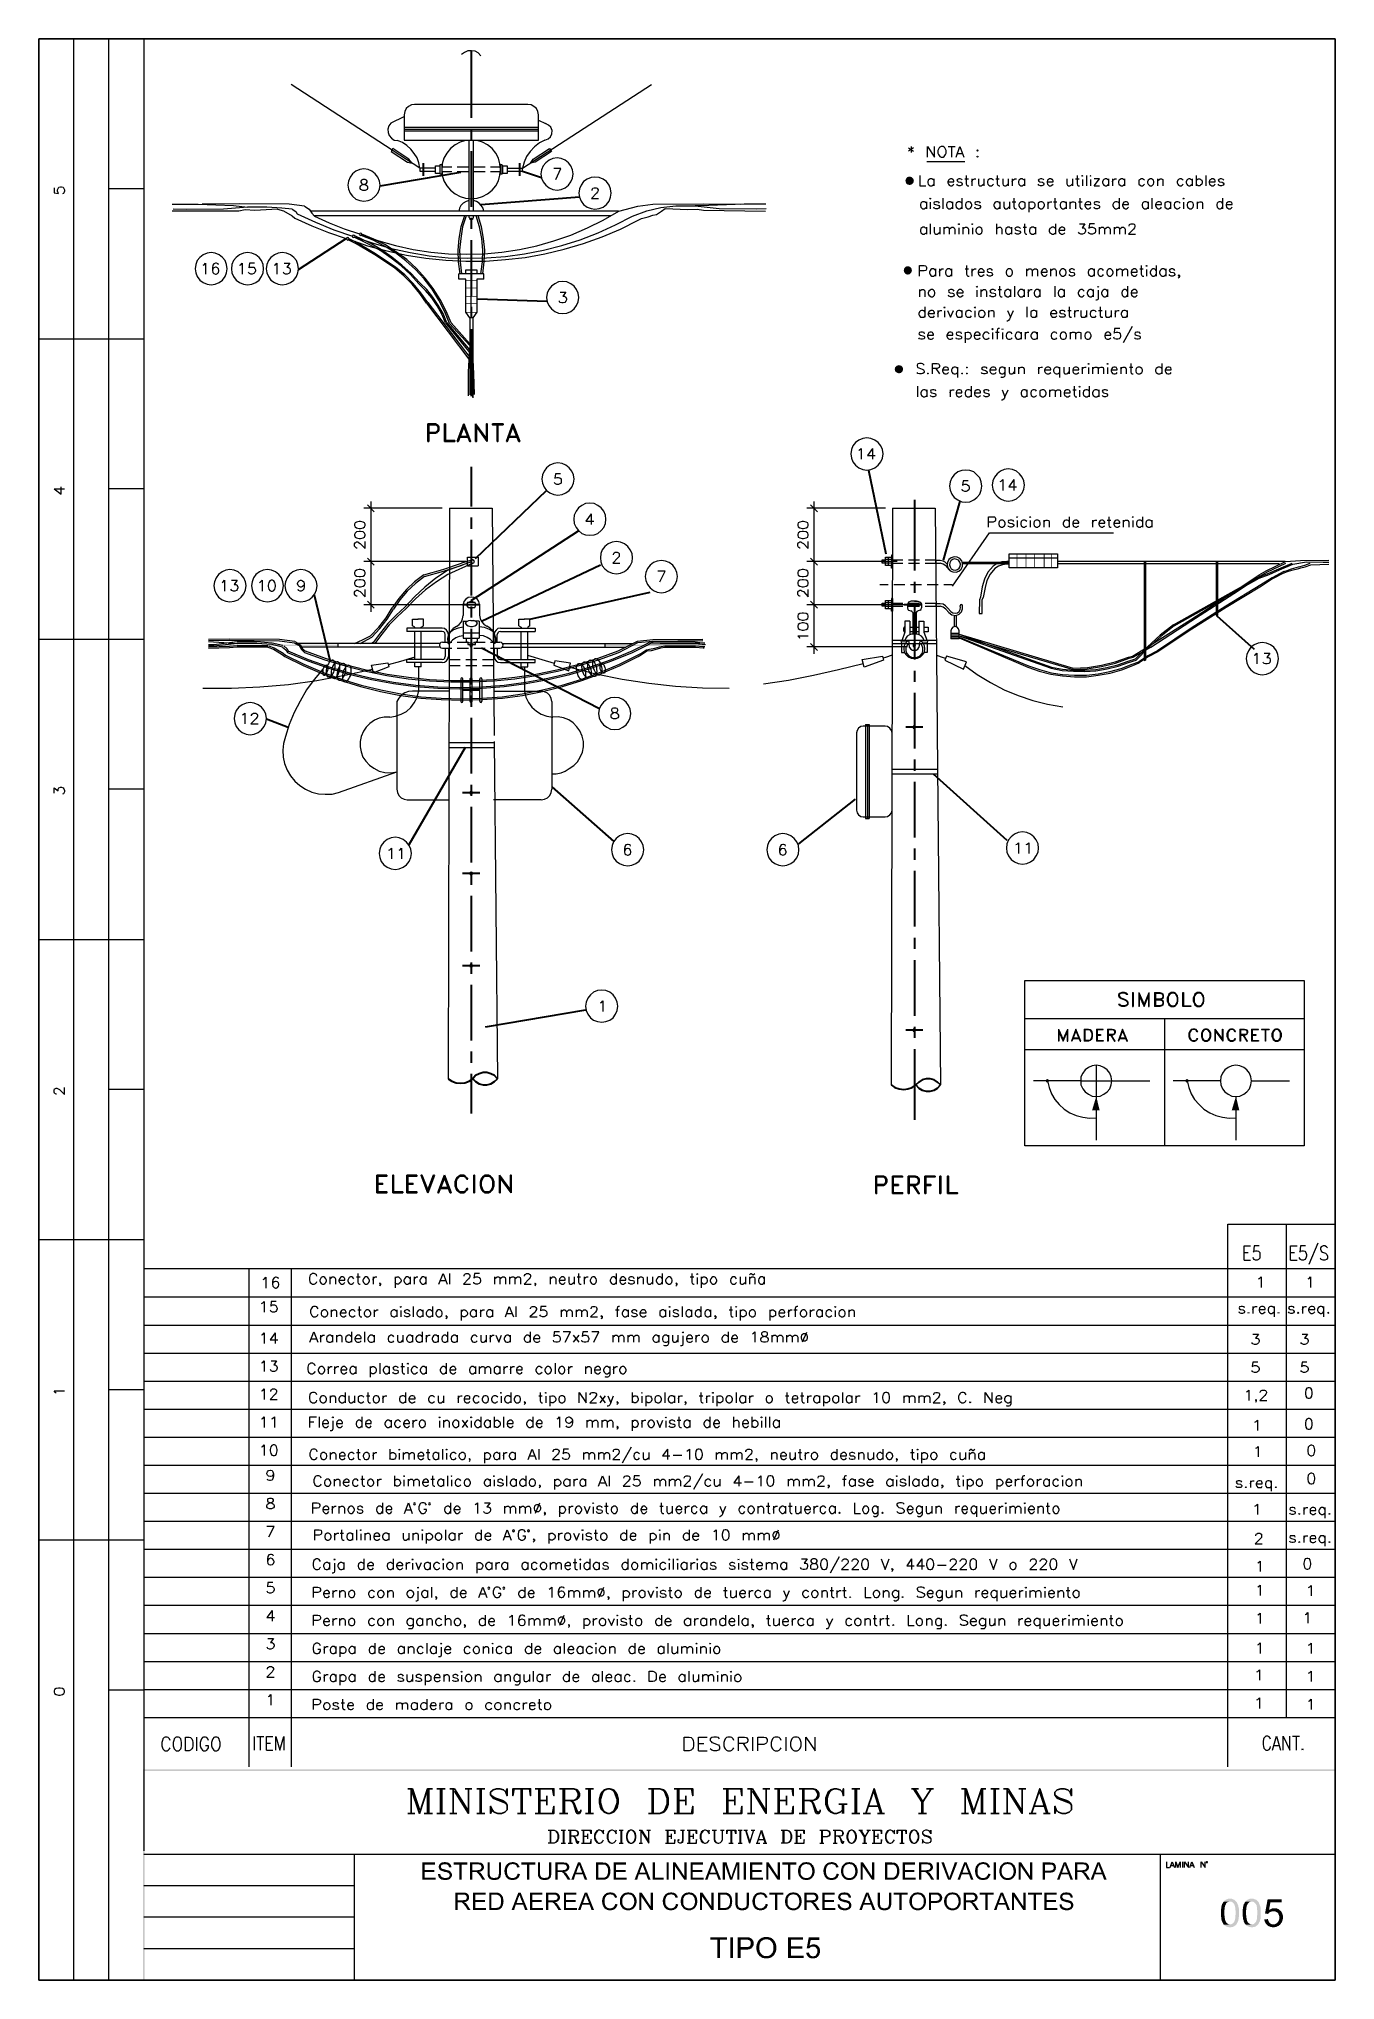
# Paper-space layout 'DGE_BT_005' of a CAD drawing. Header units: millimetres. Extents: x 8 to 202, y 3 to 294.
import ezdxf

# ---------------------------------------------------------------- set-up
doc = ezdxf.new("R2010")
doc.units = ezdxf.units.MM
for name, color, linetype, lineweight in [('DGE_CONTORNOS', 7, 'Continuous', 0), ('DGE_DATOS', 7, 'Continuous', 0), ('DGE_RELLENO', 7, 'Continuous', 0)]:
    doc.layers.add(name, color=color, linetype=linetype, lineweight=lineweight)

# ---------------------------------------------------------------- blocks, each defined once
blk = doc.blocks.new('DGE_BT_005')
at = {"layer": 'DGE_RELLENO', "true_color": 0x000000}
for points in [[(138.2607, 273.29), (137.922, 273.2054), (138.2607, 272.655)], [(138.557, 273.2054), (138.2607, 273.29), (138.2607, 272.655)], [(137.7103, 272.9514), (137.6257, 272.655), (138.2607, 272.655)], [(137.6257, 272.655), (137.7103, 272.3163), (138.2607, 272.655)], [(137.922, 273.2054), (137.7103, 272.9514), (138.2607, 272.655)], [(137.7103, 272.3163), (137.922, 272.1047), (138.2607, 272.655)], [(137.922, 272.1047), (138.2607, 272.02), (138.2607, 272.655)], [(138.811, 272.9514), (138.557, 273.2054), (138.2607, 272.655)], [(138.8957, 272.655), (138.811, 272.9514), (138.2607, 272.655)], [(138.2607, 272.02), (138.557, 272.1047), (138.2607, 272.655)], [(138.557, 272.1047), (138.811, 272.3163), (138.2607, 272.655)], [(138.811, 272.3163), (138.8957, 272.655), (138.2607, 272.655)], [(137.4563, 259.574), (137.3717, 259.2354), (137.9643, 259.2354)], [(137.3717, 259.2354), (137.4563, 258.939), (137.9643, 259.2354)], [(137.668, 259.7857), (137.4563, 259.574), (137.9643, 259.2354)], [(137.4563, 258.939), (137.668, 258.685), (137.9643, 259.2354)], [(137.9643, 259.8704), (137.668, 259.7857), (137.9643, 259.2354)], [(137.668, 258.685), (137.9643, 258.6003), (137.9643, 259.2354)], [(138.303, 259.7857), (137.9643, 259.8704), (137.9643, 259.2354)], [(138.5147, 259.574), (138.303, 259.7857), (137.9643, 259.2354)], [(138.5993, 259.2354), (138.5147, 259.574), (137.9643, 259.2354)], [(137.9643, 258.6003), (138.303, 258.685), (137.9643, 259.2354)], [(138.303, 258.685), (138.5147, 258.939), (137.9643, 259.2354)], [(138.5147, 258.939), (138.5993, 259.2354), (137.9643, 259.2354)], [(73.4483, 257.7114), (73.4483, 257.796), (71.7973, 257.7114)], [(73.4483, 257.796), (71.7973, 257.7114), (71.7973, 257.796)], [(73.4483, 256.5684), (73.4483, 256.653), (71.7973, 256.5684)], [(73.4483, 256.653), (71.7973, 256.5684), (71.7973, 256.653)], [(73.4483, 255.2983), (73.4483, 255.4253), (71.7973, 255.2983)], [(73.4483, 255.4253), (71.7973, 255.2983), (71.7973, 255.4253)], [(73.4483, 254.1977), (73.4483, 254.3247), (71.7973, 254.1977)], [(73.4483, 254.3247), (71.7973, 254.1977), (71.7973, 254.3247)], [(73.4483, 252.9277), (73.4483, 253.0124), (71.7973, 252.9277)], [(73.4483, 253.0124), (71.7973, 252.9277), (71.7973, 253.0124)], [(136.1017, 244.7573), (136.017, 244.461), (136.652, 244.461)], [(136.017, 244.461), (136.1017, 244.1224), (136.652, 244.461)], [(136.3557, 244.969), (136.1017, 244.7573), (136.652, 244.461)], [(136.1017, 244.1224), (136.3557, 243.9107), (136.652, 244.461)], [(136.652, 245.0537), (136.3557, 244.969), (136.652, 244.461)], [(136.3557, 243.9107), (136.652, 243.826), (136.652, 244.461)], [(136.9907, 244.969), (136.652, 245.0537), (136.652, 244.461)], [(137.2023, 244.7573), (136.9907, 244.969), (136.652, 244.461)], [(137.287, 244.461), (137.2023, 244.7573), (136.652, 244.461)], [(136.652, 243.826), (136.9907, 243.9107), (136.652, 244.461)], [(136.9907, 243.9107), (137.2023, 244.1224), (136.652, 244.461)], [(137.2023, 244.1224), (137.287, 244.461), (136.652, 244.461)], [(134.239, 215.632), (134.3237, 215.632), (134.239, 215.8014)], [(134.3237, 215.632), (134.239, 215.8014), (134.3237, 215.8014)], [(134.3237, 215.6743), (134.239, 215.6743), (134.3237, 215.505)], [(134.239, 215.6743), (134.3237, 215.505), (134.239, 215.505)], [(134.4083, 215.632), (134.4507, 215.632), (134.4083, 215.8014)], [(134.4507, 215.632), (134.4083, 215.8014), (134.4507, 215.8014)], [(134.4507, 215.6743), (134.4083, 215.6743), (134.4507, 215.505)], [(134.4083, 215.6743), (134.4507, 215.505), (134.4083, 215.505)], [(134.5353, 215.632), (134.5777, 215.632), (134.5353, 215.8014)], [(134.5777, 215.632), (134.5353, 215.8014), (134.5777, 215.8014)], [(134.5777, 215.6743), (134.5353, 215.6743), (134.5777, 215.505)], [(134.5353, 215.6743), (134.5777, 215.505), (134.5353, 215.505)], [(154.2627, 214.7007), (154.3897, 214.7007), (154.2627, 216.775)], [(154.3897, 214.7007), (154.2627, 216.775), (154.3897, 216.775)], [(155.6173, 214.7007), (155.7443, 214.7007), (155.6173, 216.775)], [(155.7443, 214.7007), (155.6173, 216.775), (155.7443, 216.775)], [(156.9297, 214.7007), (157.0143, 214.7007), (156.9297, 216.775)], [(157.0143, 214.7007), (156.9297, 216.775), (157.0143, 216.775)], [(158.3267, 214.7007), (158.4537, 214.7007), (158.3267, 216.775)], [(158.4537, 214.7007), (158.3267, 216.775), (158.4537, 216.775)], [(159.4697, 214.7007), (159.5967, 214.7007), (159.4697, 216.775)], [(159.5967, 214.7007), (159.4697, 216.775), (159.5967, 216.775)], [(134.239, 209.155), (134.3237, 209.155), (134.239, 209.3243)], [(134.3237, 209.155), (134.239, 209.3243), (134.3237, 209.3243)], [(134.4083, 209.155), (134.4507, 209.155), (134.4083, 209.3243)], [(134.4507, 209.155), (134.4083, 209.3243), (134.4507, 209.3243)], [(134.5353, 209.155), (134.5777, 209.155), (134.5353, 209.3243)], [(134.5777, 209.155), (134.5353, 209.3243), (134.5777, 209.3243)], [(134.3237, 209.1974), (134.239, 209.1974), (134.3237, 209.028)], [(134.239, 209.1974), (134.3237, 209.028), (134.239, 209.028)], [(134.4507, 209.1974), (134.4083, 209.1974), (134.4507, 209.028)], [(134.4083, 209.1974), (134.4507, 209.028), (134.4083, 209.028)], [(134.5777, 209.1974), (134.5353, 209.1974), (134.5777, 209.028)], [(134.5353, 209.1974), (134.5777, 209.028), (134.5353, 209.028)], [(33.274, 203.186), (33.274, 203.0167), (52.6627, 203.186)], [(33.274, 203.0167), (52.6627, 203.186), (52.6627, 203.0167)], [(107.6113, 203.0167), (107.6113, 203.186), (92.6677, 203.0167)], [(107.6113, 203.186), (92.6677, 203.0167), (92.6677, 203.186)], [(158.7077, 138.0774), (158.623, 137.908), (158.877, 137.908)], [(158.623, 137.908), (158.7077, 137.6964), (158.877, 137.908)], [(158.877, 138.162), (158.7077, 138.0774), (158.877, 137.908)], [(158.7077, 137.6964), (158.877, 137.6117), (158.877, 137.908)], [(159.0463, 138.0774), (158.877, 138.162), (158.877, 137.908)], [(159.131, 137.908), (159.0463, 138.0774), (158.877, 137.908)], [(158.877, 137.6117), (159.0463, 137.6964), (158.877, 137.908)], [(159.0463, 137.6964), (159.131, 137.908), (158.877, 137.908)], [(179.6203, 138.0774), (179.5357, 137.908), (179.7897, 137.908)], [(179.5357, 137.908), (179.6203, 137.6964), (179.7897, 137.908)], [(179.7897, 138.162), (179.6203, 138.0774), (179.7897, 137.908)], [(179.6203, 137.6964), (179.7897, 137.6117), (179.7897, 137.908)], [(179.959, 138.0774), (179.7897, 138.162), (179.7897, 137.908)], [(180.0437, 137.908), (179.959, 138.0774), (179.7897, 137.908)], [(179.7897, 137.6117), (179.959, 137.6964), (179.7897, 137.908)], [(179.959, 137.6964), (180.0437, 137.908), (179.7897, 137.908)], [(166.7087, 133.463), (165.5657, 133.463), (166.2007, 135.5797)], [(187.6213, 133.463), (186.4783, 133.463), (187.1133, 135.5797)], [(23.4527, 34.8263), (23.7067, 34.5723), (201.9723, 34.8263)], [(23.4527, 3.2456), (23.7067, 34.5723), (23.4527, 34.8263)], [(23.7067, 3.3726), (23.4527, 3.2456), (23.7067, 34.5723)], [(23.7067, 34.5723), (201.9723, 34.8263), (201.8453, 34.5723)], [(201.9723, 34.8263), (201.8453, 34.5723), (201.9723, 34.6993)], [(201.9723, 34.6993), (201.8453, 34.5723), (201.9723, 3.2456)], [(201.8453, 34.5723), (201.9723, 3.2456), (201.8453, 3.3726)], [(67.183, 20.8986), (65.3203, 20.8986), (65.3203, 18.2739), (67.2677, 18.2739), (67.2677, 18.5703), (65.659, 18.5703), (65.659, 19.4593), (67.0983, 19.4593), (67.0983, 19.7556), (65.659, 19.7556), (65.659, 20.5599), (67.183, 20.5599)], [(68.6647, 20.9409), (68.58, 20.9409), (68.5377, 20.8986), (68.326, 20.8986), (68.2413, 20.8563), (68.199, 20.8563), (68.1143, 20.814), (68.072, 20.7716), (67.9873, 20.7293), (67.945, 20.6869), (67.9027, 20.6446), (67.8603, 20.5599), (67.818, 20.5599), (67.818, 20.4753), (67.7757, 20.4329), (67.7757, 20.3483), (67.7333, 20.2636), (67.7333, 20.1366), (67.7757, 20.0943), (67.7757, 20.0096), (67.818, 19.9249), (67.818, 19.8826), (67.8603, 19.8826), (67.8603, 19.798), (67.945, 19.7556), (67.9873, 19.7133), (68.0297, 19.6709), (68.1143, 19.6286), (68.1567, 19.6286), (68.2413, 19.5863), (68.2837, 19.5863), (68.3683, 19.5439), (68.453, 19.5439), (68.5377, 19.5016), (68.6223, 19.4593), (68.6647, 19.4593), (68.7917, 19.4169), (68.9187, 19.4169), (69.0033, 19.3746), (69.0457, 19.3746), (69.088, 19.3323), (69.1727, 19.3323), (69.215, 19.29), (69.2573, 19.2476), (69.2997, 19.2053), (69.342, 19.163), (69.342, 19.1206), (69.3843, 19.0359), (69.3843, 18.9089), (69.342, 18.8243), (69.2997, 18.7396), (69.2573, 18.6973), (69.215, 18.6549), (69.1727, 18.6126), (69.088, 18.6126), (69.0457, 18.5703), (68.961, 18.5703), (68.8763, 18.5279), (67.8603, 18.5279), (67.9027, 18.4856), (67.9873, 18.4433), (68.0297, 18.4009), (68.1143, 18.3586), (68.1567, 18.3163), (68.2413, 18.3163), (68.326, 18.2739), (68.453, 18.2739), (68.4953, 18.2316), (68.7493, 18.2316), (69.0033, 18.2316), (69.0457, 18.2739), (69.1303, 18.2739), (69.1727, 18.3163), (69.2573, 18.3163), (69.2573, 18.3586), (69.342, 18.3586), (69.3843, 18.4009), (69.469, 18.4433), (69.5113, 18.5279), (69.5537, 18.5703), (69.596, 18.6126), (69.6383, 18.6549), (69.6807, 18.7396), (69.6807, 18.782), (69.723, 18.8666), (69.723, 19.1206), (69.6807, 19.2053), (69.6807, 19.2476), (69.6383, 19.3323), (69.596, 19.3746), (69.5537, 19.4169), (69.5113, 19.5016), (69.469, 19.5439), (69.4267, 19.5863), (69.342, 19.6286), (69.2573, 19.6286), (69.2573, 19.6709), (69.1727, 19.6709), (69.088, 19.7133), (69.0457, 19.7133), (68.961, 19.7556), (68.8763, 19.7556), (68.7917, 19.798), (68.707, 19.798), (68.6223, 19.8403), (68.5377, 19.8403), (68.453, 19.8826), (68.3683, 19.8826), (68.2837, 19.9249), (68.2413, 19.9673), (68.199, 19.9673), (68.1567, 20.0096), (68.1567, 20.0519), (68.1143, 20.0943), (68.072, 20.1366), (68.072, 20.3483), (68.1143, 20.3906), (68.1567, 20.4753), (68.199, 20.5176), (68.2413, 20.5176), (68.2837, 20.5599), (68.3683, 20.5599), (68.4107, 20.6023), (69.469, 20.6023), (69.4267, 20.6869), (69.342, 20.7293), (69.2997, 20.7716), (69.2573, 20.814), (69.1727, 20.814), (69.1727, 20.8563), (69.088, 20.8563), (69.0457, 20.8986), (68.834, 20.8986), (68.7493, 20.9409)], [(69.469, 20.6023), (68.6647, 20.6023), (68.961, 20.6023), (69.0033, 20.5599), (69.088, 20.5176), (69.1303, 20.4753), (69.1727, 20.4329), (69.215, 20.3906), (69.2573, 20.3483), (69.2573, 20.2636), (69.2997, 20.2213), (69.2997, 20.1366), (69.6383, 20.1366), (69.6383, 20.306), (69.596, 20.3483), (69.596, 20.4329), (69.5537, 20.4753), (69.5113, 20.5599)], [(72.0513, 20.8986), (69.977, 20.8986), (69.977, 20.5599), (70.8237, 20.5599), (70.8237, 18.2739), (71.1623, 18.2739), (71.1623, 20.5599), (72.0513, 20.5599)], [(73.5753, 20.8986), (72.4323, 20.8986), (72.4323, 18.2739), (72.771, 18.2739), (72.771, 19.4169), (73.152, 19.4169), (73.787, 19.4593), (73.8293, 19.4593), (73.914, 19.5016), (73.9987, 19.5016), (74.041, 19.5439), (74.1257, 19.5439), (74.168, 19.5863), (74.2527, 19.6286), (74.295, 19.6709), (74.3373, 19.7133), (72.771, 19.7133), (72.771, 20.6023), (73.5753, 20.6023), (74.3373, 20.6446), (74.295, 20.6869), (74.2103, 20.7293), (74.168, 20.7716), (74.1257, 20.814), (74.041, 20.814), (73.9563, 20.8563), (73.7447, 20.8563), (73.66, 20.8986)], [(74.3373, 20.6446), (73.5753, 20.6023), (73.7023, 20.6023), (73.787, 20.5599), (73.8717, 20.5599), (73.914, 20.5176), (73.9563, 20.5176), (73.9987, 20.4753), (74.041, 20.4329), (74.0833, 20.3906), (74.1257, 20.306), (74.1257, 20.2636), (74.168, 20.1789), (74.168, 20.1366), (74.1257, 20.0519), (74.1257, 20.0096), (74.0833, 19.9249), (74.041, 19.8826), (73.9987, 19.8403), (73.9563, 19.798), (73.8717, 19.798), (73.8717, 19.7556), (73.66, 19.7556), (73.5753, 19.7133), (72.771, 19.7133), (74.3373, 19.7133), (74.3797, 19.7556), (74.422, 19.8403), (74.4643, 19.8826), (74.4643, 19.9673), (74.5067, 20.0096), (74.5067, 20.306), (74.4643, 20.3483), (74.4643, 20.4329), (74.422, 20.5176), (74.3797, 20.5599), (74.3797, 20.6023)], [(75.3957, 20.8986), (75.057, 20.8986), (75.057, 19.0359), (75.0993, 18.9513), (75.0993, 18.8243), (75.1417, 18.782), (75.1417, 18.6973), (75.184, 18.6549), (75.2263, 18.6126), (75.2687, 18.5279), (76.0307, 18.5279), (75.946, 18.5279), (75.8613, 18.5703), (75.7767, 18.5703), (75.7343, 18.6126), (75.692, 18.6126), (75.6073, 18.6549), (75.565, 18.6973), (75.5227, 18.7396), (75.4803, 18.8243), (75.438, 18.8666), (75.438, 18.9936), (75.3957, 19.0359), (75.3957, 19.3746)], [(77.089, 20.8986), (76.7503, 20.8986), (76.7503, 19.1206), (76.708, 19.0359), (76.708, 18.9089), (76.6657, 18.8666), (76.6657, 18.782), (76.6233, 18.7396), (76.581, 18.6973), (76.5387, 18.6549), (76.4963, 18.6126), (76.4117, 18.6126), (76.3693, 18.5703), (76.2, 18.5703), (76.1577, 18.5279), (75.2687, 18.5279), (75.311, 18.4856), (75.3533, 18.4433), (75.3957, 18.4009), (75.4803, 18.3586), (75.5227, 18.3586), (75.565, 18.3163), (75.6497, 18.2739), (75.7767, 18.2739), (75.819, 18.2316), (76.2847, 18.2316), (76.3693, 18.2739), (76.4963, 18.2739), (76.581, 18.3163), (76.6233, 18.3586), (76.708, 18.3586), (76.7503, 18.4009), (76.7927, 18.4856), (76.8773, 18.5279), (76.9197, 18.5703), (76.962, 18.6126), (76.962, 18.6973), (77.0043, 18.7396), (77.0043, 18.782), (77.0467, 18.8666), (77.0467, 18.9936), (77.089, 19.0359), (77.089, 19.3746)], [(78.8247, 20.9409), (78.74, 20.9409), (78.6977, 20.8986), (78.5283, 20.8986), (78.486, 20.8563), (78.4013, 20.8563), (78.3167, 20.814), (78.2743, 20.814), (78.1897, 20.7716), (78.1473, 20.7293), (78.105, 20.6869), (78.0203, 20.6446), (77.978, 20.6023), (77.9357, 20.5599), (77.8933, 20.4753), (77.851, 20.4329), (77.8087, 20.3906), (77.7663, 20.306), (77.724, 20.2213), (77.724, 20.1789), (77.6817, 20.0943), (77.6817, 20.0519), (77.6393, 19.9673), (77.6393, 19.8403), (77.597, 19.7556), (77.597, 19.4593), (77.6393, 19.3746), (77.6393, 19.163), (77.6817, 19.0783), (77.6817, 19.0359), (77.724, 18.9513), (77.7663, 18.9089), (77.7663, 18.8243), (77.8087, 18.7396), (77.851, 18.6973), (77.8933, 18.6549), (77.9357, 18.5703), (77.978, 18.5279), (78.0203, 18.4856), (78.8247, 18.5279), (78.613, 18.5279), (78.5707, 18.5703), (78.486, 18.5703), (78.4437, 18.6126), (78.359, 18.6549), (78.3167, 18.6973), (78.2743, 18.7396), (78.232, 18.782), (78.1473, 18.8243), (78.1473, 18.8666), (78.105, 18.9513), (78.0627, 19.0359), (78.0203, 19.0783), (78.0203, 19.2053), (77.978, 19.29), (77.978, 19.8826), (78.0203, 19.9673), (78.0203, 20.0096), (78.0627, 20.0943), (78.0627, 20.1366), (78.105, 20.2213), (78.1473, 20.2636), (78.1897, 20.3483), (78.232, 20.3906), (78.2743, 20.4329), (78.3167, 20.4753), (78.359, 20.5176), (78.4013, 20.5176), (78.486, 20.5599), (78.5283, 20.6023), (78.6977, 20.6023), (78.74, 20.6446), (79.5867, 20.6446), (79.5443, 20.6869), (79.502, 20.7293), (79.4597, 20.7716), (79.4173, 20.7716), (79.3327, 20.814), (79.2903, 20.8563), (79.2057, 20.8563), (79.121, 20.8986), (78.994, 20.8986), (78.9093, 20.9409)], [(79.5867, 20.6446), (78.8247, 20.6446), (78.867, 20.6446), (78.9517, 20.6023), (79.0787, 20.6023), (79.1633, 20.5599), (79.2057, 20.5176), (79.248, 20.5176), (79.2903, 20.4753), (79.375, 20.4329), (79.4173, 20.3483), (79.4173, 20.306), (79.4597, 20.2213), (79.502, 20.1789), (79.5443, 20.0943), (79.883, 20.1789), (79.8407, 20.2213), (79.8407, 20.2636), (79.7983, 20.3483), (79.756, 20.3906), (79.7137, 20.4753), (79.6713, 20.5176), (79.629, 20.6023)], [(82.2113, 20.8986), (80.137, 20.8986), (80.137, 20.5599), (80.9837, 20.5599), (80.9837, 18.2739), (81.3223, 18.2739), (81.3223, 20.5599), (82.2113, 20.5599)], [(82.931, 20.8986), (82.5923, 20.8986), (82.5923, 19.0359), (82.6347, 18.9513), (82.6347, 18.8243), (82.677, 18.782), (82.677, 18.6973), (82.7193, 18.6549), (82.7617, 18.6126), (82.804, 18.5279), (83.566, 18.5279), (83.4813, 18.5279), (83.3967, 18.5703), (83.312, 18.5703), (83.2697, 18.6126), (83.2273, 18.6126), (83.1427, 18.6549), (83.1003, 18.6973), (83.058, 18.7396), (83.0157, 18.8243), (82.9733, 18.8666), (82.9733, 18.9936), (82.931, 19.0359), (82.931, 19.3746)], [(84.6243, 20.8986), (84.2857, 20.8986), (84.2857, 19.1206), (84.2433, 19.0359), (84.2433, 18.9089), (84.201, 18.8666), (84.201, 18.782), (84.1587, 18.7396), (84.1163, 18.6973), (84.074, 18.6549), (84.0317, 18.6126), (83.947, 18.6126), (83.9047, 18.5703), (83.7353, 18.5703), (83.693, 18.5279), (82.804, 18.5279), (82.8463, 18.4856), (82.8887, 18.4433), (82.931, 18.4009), (83.0157, 18.3586), (83.058, 18.3586), (83.1003, 18.3163), (83.185, 18.2739), (83.312, 18.2739), (83.3543, 18.2316), (83.82, 18.2316), (83.9047, 18.2739), (84.0317, 18.2739), (84.1163, 18.3163), (84.1587, 18.3586), (84.2433, 18.3586), (84.2857, 18.4009), (84.328, 18.4856), (84.4127, 18.5279), (84.455, 18.5703), (84.4973, 18.6126), (84.4973, 18.6973), (84.5397, 18.7396), (84.5397, 18.782), (84.582, 18.8666), (84.582, 18.9936), (84.6243, 19.0359), (84.6243, 19.3746)], [(86.36, 20.8986), (85.217, 20.8986), (85.217, 18.2739), (85.5557, 18.2739), (85.5557, 19.4169), (85.9367, 19.4169), (86.5717, 19.4593), (86.614, 19.4593), (86.6987, 19.5016), (86.7833, 19.5016), (86.8257, 19.5439), (86.9103, 19.5439), (86.9527, 19.5863), (87.0373, 19.6286), (87.0797, 19.6709), (87.122, 19.7133), (85.5557, 19.7133), (85.5557, 20.6023), (86.36, 20.6023), (87.122, 20.6446), (87.0797, 20.6869), (86.995, 20.7293), (86.9527, 20.7716), (86.9103, 20.814), (86.8257, 20.814), (86.741, 20.8563), (86.5293, 20.8563), (86.4447, 20.8986)], [(87.122, 20.6446), (86.36, 20.6023), (86.487, 20.6023), (86.5717, 20.5599), (86.6563, 20.5599), (86.6987, 20.5176), (86.741, 20.5176), (86.7833, 20.4753), (86.8257, 20.4329), (86.868, 20.3906), (86.9103, 20.306), (86.9103, 20.2636), (86.9527, 20.1789), (86.9527, 20.1366), (86.9103, 20.0519), (86.9103, 20.0096), (86.868, 19.9249), (86.8257, 19.8826), (86.7833, 19.8403), (86.741, 19.798), (86.6563, 19.798), (86.6563, 19.7556), (86.4447, 19.7556), (86.36, 19.7133), (85.5557, 19.7133), (87.122, 19.7133), (87.1643, 19.7556), (87.2067, 19.8403), (87.249, 19.8826), (87.249, 19.9673), (87.2913, 20.0096), (87.2913, 20.306), (87.249, 20.3483), (87.249, 20.4329), (87.2067, 20.5176), (87.1643, 20.5599), (87.1643, 20.6023)], [(88.9423, 20.8986), (88.6037, 20.8986), (87.5877, 18.2739), (87.9687, 18.2739), (88.2227, 19.0783), (89.3233, 19.0783), (88.3497, 19.3323), (88.6037, 20.0943), (88.6037, 20.1366), (88.646, 20.1789), (88.6883, 20.2636), (88.6883, 20.306), (88.7307, 20.3906), (88.7307, 20.5176), (88.773, 20.6023)], [(88.9423, 20.8986), (88.773, 20.6023), (88.773, 20.5176), (88.8153, 20.4329), (88.8153, 20.3906), (88.8577, 20.306), (88.9, 20.2213), (88.9, 20.1366), (88.9423, 20.0519), (89.2387, 19.3323), (88.3497, 19.3323), (89.3233, 19.0783), (89.6197, 18.2739), (90.0007, 18.2739)], [(92.202, 20.8986), (91.313, 20.8986), (91.313, 18.2739), (92.5407, 18.2739), (92.583, 18.3163), (92.71, 18.3163), (92.7947, 18.3586), (92.837, 18.4009), (92.9217, 18.4009), (92.964, 18.4433), (93.0063, 18.4856), (93.0487, 18.5279), (93.091, 18.5703), (91.6517, 18.5703), (91.6517, 20.5599), (92.202, 20.5599), (93.091, 20.6023), (93.0487, 20.6446), (93.0063, 20.6869), (92.9217, 20.7293), (92.8793, 20.7716), (92.7947, 20.814), (92.7523, 20.814), (92.6677, 20.8563), (92.3713, 20.8563), (92.2867, 20.8986)], [(93.091, 20.6023), (92.202, 20.5599), (92.5407, 20.5599), (92.583, 20.5176), (92.6677, 20.5176), (92.71, 20.4753), (92.7523, 20.4329), (92.837, 20.3906), (92.8793, 20.3483), (92.9217, 20.306), (92.964, 20.2213), (93.0063, 20.1789), (93.0063, 20.1366), (93.0487, 20.0519), (93.0487, 20.0096), (93.091, 19.9249), (93.091, 19.29), (93.0487, 19.2053), (93.0487, 19.0783), (93.0063, 19.0783), (93.0063, 18.9936), (92.964, 18.9089), (92.9217, 18.8666), (92.8793, 18.8243), (92.837, 18.782), (92.7947, 18.7396), (92.7523, 18.6973), (92.6677, 18.6549), (92.583, 18.6126), (92.456, 18.6126), (92.3713, 18.5703), (91.6517, 18.5703), (93.091, 18.5703), (93.1757, 18.6126), (93.218, 18.6973), (93.218, 18.7396), (93.2603, 18.782), (93.3027, 18.8666), (93.345, 18.9089), (93.345, 18.9936), (93.3873, 19.0783), (93.3873, 19.163), (93.4297, 19.2053), (93.4297, 19.5016), (93.472, 19.5863), (93.472, 19.6286), (93.4297, 19.7133), (93.4297, 19.9249), (93.3873, 20.0096), (93.3873, 20.1366), (93.345, 20.2213), (93.345, 20.2636), (93.3027, 20.306), (93.2603, 20.3906), (93.218, 20.4329), (93.1757, 20.5176), (93.1333, 20.5599)], [(95.8003, 20.8986), (93.9377, 20.8986), (93.9377, 18.2739), (95.885, 18.2739), (95.885, 18.5703), (94.2763, 18.5703), (94.2763, 19.4593), (95.7157, 19.4593), (95.7157, 19.7556), (94.2763, 19.7556), (94.2763, 20.5599), (95.8003, 20.5599)], [(98.425, 20.8986), (98.0863, 20.8986), (97.0703, 18.2739), (97.4513, 18.2739), (97.7053, 19.0783), (98.806, 19.0783), (97.8323, 19.3323), (98.0863, 20.0943), (98.0863, 20.1366), (98.1287, 20.1789), (98.171, 20.2636), (98.171, 20.306), (98.2133, 20.3906), (98.2133, 20.5176), (98.2557, 20.6023)], [(98.425, 20.8986), (98.2557, 20.6023), (98.2557, 20.5176), (98.298, 20.4329), (98.298, 20.3906), (98.3403, 20.306), (98.3827, 20.2213), (98.3827, 20.1366), (98.425, 20.0519), (98.7213, 19.3323), (97.8323, 19.3323), (98.806, 19.0783), (99.1023, 18.2739), (99.4833, 18.2739)], [(100.1183, 20.8986), (99.7797, 20.8986), (99.7797, 18.2739), (101.4307, 18.2739), (101.4307, 18.5703), (100.1183, 18.5703)], [(101.854, 20.8986), (102.1927, 20.8986), (102.1927, 18.2739), (101.854, 18.2739), (101.854, 20.8986)], [(103.1663, 20.8986), (102.8277, 20.8986), (102.8277, 18.2739), (103.124, 18.2739), (103.124, 20.306)], [(103.1663, 20.8986), (103.124, 20.306), (104.521, 18.2739), (104.521, 18.8243)], [(104.8597, 20.8986), (104.521, 20.8986), (104.521, 18.2739), (104.8597, 18.2739)], [(107.315, 20.8986), (105.4523, 20.8986), (105.4523, 18.2739), (107.3997, 18.2739), (107.3997, 18.5703), (105.791, 18.5703), (105.791, 19.4593), (107.2303, 19.4593), (107.2303, 19.7556), (105.791, 19.7556), (105.791, 20.5599), (107.315, 20.5599)], [(108.966, 20.8986), (108.6273, 20.8986), (107.6113, 18.2739), (107.9923, 18.2739), (108.2463, 19.0783), (109.347, 19.0783), (108.3733, 19.3323), (108.6273, 20.0943), (108.6273, 20.1366), (108.6697, 20.1789), (108.712, 20.2636), (108.712, 20.306), (108.7543, 20.3906), (108.7543, 20.5176), (108.7967, 20.6023)], [(108.966, 20.8986), (108.7967, 20.6023), (108.7967, 20.5176), (108.839, 20.4329), (108.839, 20.3906), (108.8813, 20.306), (108.9237, 20.2213), (108.9237, 20.1366), (108.966, 20.0519), (109.2623, 19.3323), (108.3733, 19.3323), (109.347, 19.0783), (109.6433, 18.2739), (110.0243, 18.2739)], [(110.8287, 20.8986), (110.2783, 20.8986), (110.2783, 18.2739), (110.617, 18.2739), (110.617, 20.4753)], [(110.8287, 20.8986), (110.617, 20.4753), (111.379, 18.2739), (111.5483, 18.6549), (111.5483, 18.7396), (111.506, 18.782), (111.506, 18.8666), (111.4637, 18.9513), (111.4213, 19.0359)], [(112.776, 20.8986), (112.3103, 20.8986), (111.6753, 19.0783), (111.6753, 18.9936), (111.633, 18.9089), (111.5907, 18.8243), (111.5907, 18.6973), (111.5483, 18.6549), (111.379, 18.2739), (111.6753, 18.2739), (112.4373, 20.4753)], [(112.776, 20.8986), (112.4373, 20.4753), (112.4373, 18.2739), (112.776, 18.2739)], [(113.411, 20.8986), (113.7497, 20.8986), (113.7497, 18.2739), (113.411, 18.2739), (113.411, 20.8986)], [(116.205, 20.8986), (114.3423, 20.8986), (114.3423, 18.2739), (116.2897, 18.2739), (116.2897, 18.5703), (114.681, 18.5703), (114.681, 19.4593), (116.1203, 19.4593), (116.1203, 19.7556), (114.681, 19.7556), (114.681, 20.5599), (116.205, 20.5599)], [(117.1363, 20.8986), (116.7977, 20.8986), (116.7977, 18.2739), (117.094, 18.2739), (117.094, 20.306)], [(117.1363, 20.8986), (117.094, 20.306), (118.491, 18.2739), (118.491, 18.8243)], [(118.8297, 20.8986), (118.491, 20.8986), (118.491, 18.2739), (118.8297, 18.2739)], [(121.285, 20.8986), (119.2107, 20.8986), (119.2107, 20.5599), (120.0573, 20.5599), (120.0573, 18.2739), (120.396, 18.2739), (120.396, 20.5599), (121.285, 20.5599)], [(122.0047, 20.6446), (121.9623, 20.6023), (121.8777, 20.5599), (121.8777, 20.5176), (121.8353, 20.4753), (121.793, 20.4329), (121.7507, 20.3906), (121.7083, 20.306), (121.7083, 20.2636), (121.666, 20.2213), (121.6237, 20.1366), (121.6237, 20.0519), (121.5813, 20.0096), (121.5813, 19.8403), (121.539, 19.798), (121.539, 19.3746), (121.5813, 19.29), (121.5813, 19.163), (121.6237, 19.0783), (121.6237, 19.0359), (121.666, 18.9513), (121.7083, 18.9089), (121.7083, 18.8666), (121.7507, 18.8243), (121.793, 18.7396), (121.8353, 18.6973), (121.8777, 18.6549), (121.92, 18.5703), (121.9623, 18.5279), (122.0047, 18.4856), (122.0893, 18.4433), (122.1317, 18.4009), (122.174, 18.4009), (122.2163, 18.3586), (122.301, 18.3163), (122.3433, 18.3163), (122.428, 18.2739), (122.5127, 18.2739), (122.555, 18.2316), (122.809, 18.2316), (123.0207, 18.2316), (123.1053, 18.2739), (123.1477, 18.2739), (123.2323, 18.3163), (123.2747, 18.3163), (123.3593, 18.3586), (123.444, 18.4009), (123.4863, 18.4433), (123.571, 18.4856), (123.6133, 18.5279), (122.6397, 18.5279), (122.555, 18.5703), (122.5127, 18.5703), (122.428, 18.6126), (122.3857, 18.6126), (122.301, 18.6549), (122.2587, 18.6973), (122.2163, 18.7396), (122.174, 18.782), (122.1317, 18.8243), (122.0893, 18.8666), (122.047, 18.9089), (122.047, 18.9513), (122.0047, 19.0359), (121.9623, 19.0783), (121.9623, 19.163), (121.92, 19.2476), (121.92, 19.9249), (121.9623, 20.0096), (121.9623, 20.0519), (122.0047, 20.1366), (122.047, 20.1789), (122.047, 20.2213), (122.0893, 20.306), (122.1317, 20.3483), (122.174, 20.3906), (122.2163, 20.4329), (122.2587, 20.4753), (122.3433, 20.5176), (122.3857, 20.5176), (122.428, 20.5599), (122.5127, 20.6023), (122.6397, 20.6023), (122.7243, 20.6446), (122.809, 20.6446)], [(122.809, 20.9409), (122.7243, 20.9409), (122.6397, 20.8986), (122.428, 20.8986), (122.3433, 20.8563), (122.301, 20.814), (122.2163, 20.814), (122.174, 20.7716), (122.0893, 20.7293), (122.047, 20.6869), (122.0047, 20.6446), (122.8513, 20.6446), (122.936, 20.6023), (123.063, 20.6023), (123.1477, 20.5599), (123.19, 20.5176), (123.2747, 20.5176), (123.317, 20.4753), (123.3593, 20.4329), (123.4017, 20.3906), (123.444, 20.306), (123.4863, 20.2636), (123.5287, 20.1789), (123.571, 20.1366), (123.6133, 20.0943), (123.6133, 20.0096), (123.6557, 19.9673), (123.6557, 19.7133), (123.698, 19.6709), (123.698, 19.4169), (123.6557, 19.3323), (123.6557, 19.2053), (123.6133, 19.1206), (123.6133, 19.0783), (123.571, 18.9936), (123.5287, 18.9513), (123.5287, 18.9089), (123.4863, 18.8666), (123.444, 18.782), (123.3593, 18.7396), (123.317, 18.6973), (123.2747, 18.6549), (123.19, 18.6126), (123.1477, 18.5703), (123.063, 18.5703), (123.0207, 18.5279), (122.809, 18.5279), (123.6133, 18.5279), (123.6557, 18.5703), (123.698, 18.6126), (123.7403, 18.6973), (123.7827, 18.7396), (123.825, 18.782), (123.8673, 18.8666), (123.9097, 18.9513), (123.952, 18.9936), (123.952, 19.0783), (123.9943, 19.1206), (123.9943, 19.29), (124.0367, 19.3323), (124.0367, 19.798), (123.9943, 19.8826), (123.9943, 20.0096), (123.952, 20.0943), (123.952, 20.1366), (123.9097, 20.2213), (123.8673, 20.2636), (123.8673, 20.306), (123.825, 20.3483), (123.825, 20.4329), (123.7827, 20.4753), (123.698, 20.5176), (123.6557, 20.5599), (123.6133, 20.6446), (123.571, 20.6869), (123.4863, 20.7293), (123.444, 20.7716), (123.4017, 20.7716), (123.3593, 20.814), (123.2747, 20.814), (123.2323, 20.8563), (123.1477, 20.8986), (122.936, 20.8986), (122.8513, 20.9409)], [(126.5767, 20.9409), (126.492, 20.9409), (126.4497, 20.8986), (126.2803, 20.8986), (126.238, 20.8563), (126.1533, 20.8563), (126.0687, 20.814), (126.0263, 20.814), (125.9417, 20.7716), (125.8993, 20.7293), (125.857, 20.6869), (125.7723, 20.6446), (125.73, 20.6023), (125.6877, 20.5599), (125.6453, 20.4753), (125.603, 20.4329), (125.5607, 20.3906), (125.5183, 20.306), (125.476, 20.2213), (125.476, 20.1789), (125.4337, 20.0943), (125.4337, 20.0519), (125.3913, 19.9673), (125.3913, 19.8403), (125.349, 19.7556), (125.349, 19.4593), (125.3913, 19.3746), (125.3913, 19.163), (125.4337, 19.0783), (125.4337, 19.0359), (125.476, 18.9513), (125.5183, 18.9089), (125.5183, 18.8243), (125.5607, 18.7396), (125.603, 18.6973), (125.6453, 18.6549), (125.6877, 18.5703), (125.73, 18.5279), (125.7723, 18.4856), (126.5767, 18.5279), (126.365, 18.5279), (126.3227, 18.5703), (126.238, 18.5703), (126.1957, 18.6126), (126.111, 18.6549), (126.0687, 18.6973), (126.0263, 18.7396), (125.984, 18.782), (125.8993, 18.8243), (125.8993, 18.8666), (125.857, 18.9513), (125.8147, 19.0359), (125.7723, 19.0783), (125.7723, 19.2053), (125.73, 19.29), (125.73, 19.8826), (125.7723, 19.9673), (125.7723, 20.0096), (125.8147, 20.0943), (125.8147, 20.1366), (125.857, 20.2213), (125.8993, 20.2636), (125.9417, 20.3483), (125.984, 20.3906), (126.0263, 20.4329), (126.0687, 20.4753), (126.111, 20.5176), (126.1533, 20.5176), (126.238, 20.5599), (126.2803, 20.6023), (126.4497, 20.6023), (126.492, 20.6446), (127.3387, 20.6446), (127.2963, 20.6869), (127.254, 20.7293), (127.2117, 20.7716), (127.1693, 20.7716), (127.0847, 20.814), (127.0423, 20.8563), (126.9577, 20.8563), (126.873, 20.8986), (126.746, 20.8986), (126.6613, 20.9409)], [(127.3387, 20.6446), (126.5767, 20.6446), (126.619, 20.6446), (126.7037, 20.6023), (126.8307, 20.6023), (126.9153, 20.5599), (126.9577, 20.5176), (127, 20.5176), (127.0423, 20.4753), (127.127, 20.4329), (127.1693, 20.3483), (127.1693, 20.306), (127.2117, 20.2213), (127.254, 20.1789), (127.2963, 20.0943), (127.635, 20.1789), (127.5927, 20.2213), (127.5927, 20.2636), (127.5503, 20.3483), (127.508, 20.3906), (127.4657, 20.4753), (127.4233, 20.5176), (127.381, 20.6023)], [(128.4393, 20.6446), (128.397, 20.6023), (128.3123, 20.5599), (128.3123, 20.5176), (128.27, 20.4753), (128.2277, 20.4329), (128.1853, 20.3906), (128.143, 20.306), (128.143, 20.2636), (128.1007, 20.2213), (128.0583, 20.1366), (128.0583, 20.0519), (128.016, 20.0096), (128.016, 19.8403), (127.9737, 19.798), (127.9737, 19.3746), (128.016, 19.29), (128.016, 19.163), (128.0583, 19.0783), (128.0583, 19.0359), (128.1007, 18.9513), (128.143, 18.9089), (128.143, 18.8666), (128.1853, 18.8243), (128.2277, 18.7396), (128.27, 18.6973), (128.3123, 18.6549), (128.3547, 18.5703), (128.397, 18.5279), (128.4393, 18.4856), (128.524, 18.4433), (128.5663, 18.4009), (128.6087, 18.4009), (128.651, 18.3586), (128.7357, 18.3163), (128.778, 18.3163), (128.8627, 18.2739), (128.9473, 18.2739), (128.9897, 18.2316), (129.2437, 18.2316), (129.4553, 18.2316), (129.54, 18.2739), (129.5823, 18.2739), (129.667, 18.3163), (129.7093, 18.3163), (129.794, 18.3586), (129.8787, 18.4009), (129.921, 18.4433), (130.0057, 18.4856), (130.048, 18.5279), (129.0743, 18.5279), (128.9897, 18.5703), (128.9473, 18.5703), (128.8627, 18.6126), (128.8203, 18.6126), (128.7357, 18.6549), (128.6933, 18.6973), (128.651, 18.7396), (128.6087, 18.782), (128.5663, 18.8243), (128.524, 18.8666), (128.4817, 18.9089), (128.4817, 18.9513), (128.4393, 19.0359), (128.397, 19.0783), (128.397, 19.163), (128.3547, 19.2476), (128.3547, 19.9249), (128.397, 20.0096), (128.397, 20.0519), (128.4393, 20.1366), (128.4817, 20.1789), (128.4817, 20.2213), (128.524, 20.306), (128.5663, 20.3483), (128.6087, 20.3906), (128.651, 20.4329), (128.6933, 20.4753), (128.778, 20.5176), (128.8203, 20.5176), (128.8627, 20.5599), (128.9473, 20.6023), (129.0743, 20.6023), (129.159, 20.6446), (129.2437, 20.6446)], [(129.2437, 20.9409), (129.159, 20.9409), (129.0743, 20.8986), (128.8627, 20.8986), (128.778, 20.8563), (128.7357, 20.814), (128.651, 20.814), (128.6087, 20.7716), (128.524, 20.7293), (128.4817, 20.6869), (128.4393, 20.6446), (129.286, 20.6446), (129.3707, 20.6023), (129.4977, 20.6023), (129.5823, 20.5599), (129.6247, 20.5176), (129.7093, 20.5176), (129.7517, 20.4753), (129.794, 20.4329), (129.8363, 20.3906), (129.8787, 20.306), (129.921, 20.2636), (129.9633, 20.1789), (130.0057, 20.1366), (130.048, 20.0943), (130.048, 20.0096), (130.0903, 19.9673), (130.0903, 19.7133), (130.1327, 19.6709), (130.1327, 19.4169), (130.0903, 19.3323), (130.0903, 19.2053), (130.048, 19.1206), (130.048, 19.0783), (130.0057, 18.9936), (129.9633, 18.9513), (129.9633, 18.9089), (129.921, 18.8666), (129.8787, 18.782), (129.794, 18.7396), (129.7517, 18.6973), (129.7093, 18.6549), (129.6247, 18.6126), (129.5823, 18.5703), (129.4977, 18.5703), (129.4553, 18.5279), (129.2437, 18.5279), (130.048, 18.5279), (130.0903, 18.5703), (130.1327, 18.6126), (130.175, 18.6973), (130.2173, 18.7396), (130.2597, 18.782), (130.302, 18.8666), (130.3443, 18.9513), (130.3867, 18.9936), (130.3867, 19.0783), (130.429, 19.1206), (130.429, 19.29), (130.4713, 19.3323), (130.4713, 19.798), (130.429, 19.8826), (130.429, 20.0096), (130.3867, 20.0943), (130.3867, 20.1366), (130.3443, 20.2213), (130.302, 20.2636), (130.302, 20.306), (130.2597, 20.3483), (130.2597, 20.4329), (130.2173, 20.4753), (130.1327, 20.5176), (130.0903, 20.5599), (130.048, 20.6446), (130.0057, 20.6869), (129.921, 20.7293), (129.8787, 20.7716), (129.8363, 20.7716), (129.794, 20.814), (129.7093, 20.814), (129.667, 20.8563), (129.5823, 20.8986), (129.3707, 20.8986), (129.286, 20.9409)], [(131.2757, 20.8986), (130.937, 20.8986), (130.937, 18.2739), (131.2333, 18.2739), (131.2333, 20.306)], [(131.2757, 20.8986), (131.2333, 20.306), (132.6303, 18.2739), (132.6303, 18.8243)], [(132.969, 20.8986), (132.6303, 20.8986), (132.6303, 18.2739), (132.969, 18.2739)], [(135.4667, 20.8986), (134.5777, 20.8986), (134.5777, 18.2739), (135.8053, 18.2739), (135.8477, 18.3163), (135.9747, 18.3163), (136.0593, 18.3586), (136.1017, 18.4009), (136.1863, 18.4009), (136.2287, 18.4433), (136.271, 18.4856), (136.3133, 18.5279), (136.3557, 18.5703), (134.9163, 18.5703), (134.9163, 20.5599), (135.4667, 20.5599), (136.3557, 20.6023), (136.3133, 20.6446), (136.271, 20.6869), (136.1863, 20.7293), (136.144, 20.7716), (136.0593, 20.814), (136.017, 20.814), (135.9323, 20.8563), (135.636, 20.8563), (135.5513, 20.8986)], [(136.3557, 20.6023), (135.4667, 20.5599), (135.8053, 20.5599), (135.8477, 20.5176), (135.9323, 20.5176), (135.9747, 20.4753), (136.017, 20.4329), (136.1017, 20.3906), (136.144, 20.3483), (136.1863, 20.306), (136.2287, 20.2213), (136.271, 20.1789), (136.271, 20.1366), (136.3133, 20.0519), (136.3133, 20.0096), (136.3557, 19.9249), (136.3557, 19.29), (136.3133, 19.2053), (136.3133, 19.0783), (136.271, 19.0783), (136.271, 18.9936), (136.2287, 18.9089), (136.1863, 18.8666), (136.144, 18.8243), (136.1017, 18.782), (136.0593, 18.7396), (136.017, 18.6973), (135.9323, 18.6549), (135.8477, 18.6126), (135.7207, 18.6126), (135.636, 18.5703), (134.9163, 18.5703), (136.3557, 18.5703), (136.4403, 18.6126), (136.4827, 18.6973), (136.4827, 18.7396), (136.525, 18.782), (136.5673, 18.8666), (136.6097, 18.9089), (136.6097, 18.9936), (136.652, 19.0783), (136.652, 19.163), (136.6943, 19.2053), (136.6943, 19.5016), (136.7367, 19.5863), (136.7367, 19.6286), (136.6943, 19.7133), (136.6943, 19.9249), (136.652, 20.0096), (136.652, 20.1366), (136.6097, 20.2213), (136.6097, 20.2636), (136.5673, 20.306), (136.525, 20.3906), (136.4827, 20.4329), (136.4403, 20.5176), (136.398, 20.5599)], [(139.065, 20.8986), (137.2023, 20.8986), (137.2023, 18.2739), (139.1497, 18.2739), (139.1497, 18.5703), (137.541, 18.5703), (137.541, 19.4593), (138.9803, 19.4593), (138.9803, 19.7556), (137.541, 19.7556), (137.541, 20.5599), (139.065, 20.5599)], [(140.8007, 20.8986), (139.6577, 20.8986), (139.6577, 18.2739), (139.9963, 18.2739), (139.9963, 19.4169), (140.3773, 19.4169), (141.0123, 19.4593), (141.0547, 19.4593), (141.1393, 19.5016), (141.224, 19.5016), (141.2663, 19.5439), (141.351, 19.5439), (141.3933, 19.5863), (141.478, 19.6286), (141.5203, 19.6709), (141.5627, 19.7133), (139.9963, 19.7133), (139.9963, 20.6023), (140.8007, 20.6023), (141.5627, 20.6446), (141.5203, 20.6869), (141.4357, 20.7293), (141.3933, 20.7716), (141.351, 20.814), (141.2663, 20.814), (141.1817, 20.8563), (140.97, 20.8563), (140.8853, 20.8986)], [(141.5627, 20.6446), (140.8007, 20.6023), (140.9277, 20.6023), (141.0123, 20.5599), (141.097, 20.5599), (141.1393, 20.5176), (141.1817, 20.5176), (141.224, 20.4753), (141.2663, 20.4329), (141.3087, 20.3906), (141.351, 20.306), (141.351, 20.2636), (141.3933, 20.1789), (141.3933, 20.1366), (141.351, 20.0519), (141.351, 20.0096), (141.3087, 19.9249), (141.2663, 19.8826), (141.224, 19.8403), (141.1817, 19.798), (141.097, 19.798), (141.097, 19.7556), (140.8853, 19.7556), (140.8007, 19.7133), (139.9963, 19.7133), (141.5627, 19.7133), (141.605, 19.7556), (141.6473, 19.8403), (141.6897, 19.8826), (141.6897, 19.9673), (141.732, 20.0096), (141.732, 20.306), (141.6897, 20.3483), (141.6897, 20.4329), (141.6473, 20.5176), (141.605, 20.5599), (141.605, 20.6023)], [(142.3247, 20.8986), (142.6633, 20.8986), (142.6633, 18.2739), (142.3247, 18.2739), (142.3247, 20.8986)], [(143.383, 20.8986), (143.002, 20.8986), (144.018, 18.2739), (144.1873, 18.5703), (144.1873, 18.6549), (144.145, 18.6973), (144.145, 18.782), (144.1027, 18.8243), (144.1027, 18.9089), (144.0603, 18.9936)], [(145.415, 20.8986), (145.034, 20.8986), (144.3567, 18.9936), (144.3143, 18.9089), (144.272, 18.8243), (144.272, 18.782), (144.2297, 18.6973), (144.2297, 18.6126), (144.1873, 18.5703), (144.018, 18.2739), (144.399, 18.2739)], [(146.7697, 20.8986), (146.431, 20.8986), (145.415, 18.2739), (145.796, 18.2739), (146.05, 19.0783), (147.1507, 19.0783), (146.177, 19.3323), (146.431, 20.0943), (146.431, 20.1366), (146.4733, 20.1789), (146.5157, 20.2636), (146.5157, 20.306), (146.558, 20.3906), (146.558, 20.5176), (146.6003, 20.6023)], [(146.7697, 20.8986), (146.6003, 20.6023), (146.6003, 20.5176), (146.6427, 20.4329), (146.6427, 20.3906), (146.685, 20.306), (146.7273, 20.2213), (146.7273, 20.1366), (146.7697, 20.0519), (147.066, 19.3323), (146.177, 19.3323), (147.1507, 19.0783), (147.447, 18.2739), (147.828, 18.2739)], [(149.2673, 20.9409), (149.1827, 20.9409), (149.1403, 20.8986), (148.971, 20.8986), (148.9287, 20.8563), (148.844, 20.8563), (148.7593, 20.814), (148.717, 20.814), (148.6323, 20.7716), (148.59, 20.7293), (148.5477, 20.6869), (148.463, 20.6446), (148.4207, 20.6023), (148.3783, 20.5599), (148.336, 20.4753), (148.2937, 20.4329), (148.2513, 20.3906), (148.209, 20.306), (148.1667, 20.2213), (148.1667, 20.1789), (148.1243, 20.0943), (148.1243, 20.0519), (148.082, 19.9673), (148.082, 19.8403), (148.0397, 19.7556), (148.0397, 19.4593), (148.082, 19.3746), (148.082, 19.163), (148.1243, 19.0783), (148.1243, 19.0359), (148.1667, 18.9513), (148.209, 18.9089), (148.209, 18.8243), (148.2513, 18.7396), (148.2937, 18.6973), (148.336, 18.6549), (148.3783, 18.5703), (148.4207, 18.5279), (148.463, 18.4856), (149.2673, 18.5279), (149.0557, 18.5279), (149.0133, 18.5703), (148.9287, 18.5703), (148.8863, 18.6126), (148.8017, 18.6549), (148.7593, 18.6973), (148.717, 18.7396), (148.6747, 18.782), (148.59, 18.8243), (148.59, 18.8666), (148.5477, 18.9513), (148.5053, 19.0359), (148.463, 19.0783), (148.463, 19.2053), (148.4207, 19.29), (148.4207, 19.8826), (148.463, 19.9673), (148.463, 20.0096), (148.5053, 20.0943), (148.5053, 20.1366), (148.5477, 20.2213), (148.59, 20.2636), (148.6323, 20.3483), (148.6747, 20.3906), (148.717, 20.4329), (148.7593, 20.4753), (148.8017, 20.5176), (148.844, 20.5176), (148.9287, 20.5599), (148.971, 20.6023), (149.1403, 20.6023), (149.1827, 20.6446), (150.0293, 20.6446), (149.987, 20.6869), (149.9447, 20.7293), (149.9023, 20.7716), (149.86, 20.7716), (149.7753, 20.814), (149.733, 20.8563), (149.6483, 20.8563), (149.5637, 20.8986), (149.4367, 20.8986), (149.352, 20.9409)], [(150.0293, 20.6446), (149.2673, 20.6446), (149.3097, 20.6446), (149.3943, 20.6023), (149.5213, 20.6023), (149.606, 20.5599), (149.6483, 20.5176), (149.6907, 20.5176), (149.733, 20.4753), (149.8177, 20.4329), (149.86, 20.3483), (149.86, 20.306), (149.9023, 20.2213), (149.9447, 20.1789), (149.987, 20.0943), (150.3257, 20.1789), (150.2833, 20.2213), (150.2833, 20.2636), (150.241, 20.3483), (150.1987, 20.3906), (150.1563, 20.4753), (150.114, 20.5176), (150.0717, 20.6023)], [(150.8337, 20.8986), (151.1723, 20.8986), (151.1723, 18.2739), (150.8337, 18.2739), (150.8337, 20.8986)], [(152.146, 20.6446), (152.1037, 20.6023), (152.019, 20.5599), (152.019, 20.5176), (151.9767, 20.4753), (151.9343, 20.4329), (151.892, 20.3906), (151.8497, 20.306), (151.8497, 20.2636), (151.8073, 20.2213), (151.765, 20.1366), (151.765, 20.0519), (151.7227, 20.0096), (151.7227, 19.8403), (151.6803, 19.798), (151.6803, 19.3746), (151.7227, 19.29), (151.7227, 19.163), (151.765, 19.0783), (151.765, 19.0359), (151.8073, 18.9513), (151.8497, 18.9089), (151.8497, 18.8666), (151.892, 18.8243), (151.9343, 18.7396), (151.9767, 18.6973), (152.019, 18.6549), (152.0613, 18.5703), (152.1037, 18.5279), (152.146, 18.4856), (152.2307, 18.4433), (152.273, 18.4009), (152.3153, 18.4009), (152.3577, 18.3586), (152.4423, 18.3163), (152.4847, 18.3163), (152.5693, 18.2739), (152.654, 18.2739), (152.6963, 18.2316), (152.9503, 18.2316), (153.162, 18.2316), (153.2467, 18.2739), (153.289, 18.2739), (153.3737, 18.3163), (153.416, 18.3163), (153.5007, 18.3586), (153.5853, 18.4009), (153.6277, 18.4433), (153.7123, 18.4856), (153.7547, 18.5279), (152.781, 18.5279), (152.6963, 18.5703), (152.654, 18.5703), (152.5693, 18.6126), (152.527, 18.6126), (152.4423, 18.6549), (152.4, 18.6973), (152.3577, 18.7396), (152.3153, 18.782), (152.273, 18.8243), (152.2307, 18.8666), (152.1883, 18.9089), (152.1883, 18.9513), (152.146, 19.0359), (152.1037, 19.0783), (152.1037, 19.163), (152.0613, 19.2476), (152.0613, 19.9249), (152.1037, 20.0096), (152.1037, 20.0519), (152.146, 20.1366), (152.1883, 20.1789), (152.1883, 20.2213), (152.2307, 20.306), (152.273, 20.3483), (152.3153, 20.3906), (152.3577, 20.4329), (152.4, 20.4753), (152.4847, 20.5176), (152.527, 20.5176), (152.5693, 20.5599), (152.654, 20.6023), (152.781, 20.6023), (152.8657, 20.6446), (152.9503, 20.6446)], [(152.9503, 20.9409), (152.8657, 20.9409), (152.781, 20.8986), (152.5693, 20.8986), (152.4847, 20.8563), (152.4423, 20.814), (152.3577, 20.814), (152.3153, 20.7716), (152.2307, 20.7293), (152.1883, 20.6869), (152.146, 20.6446), (152.9927, 20.6446), (153.0773, 20.6023), (153.2043, 20.6023), (153.289, 20.5599), (153.3313, 20.5176), (153.416, 20.5176), (153.4583, 20.4753), (153.5007, 20.4329), (153.543, 20.3906), (153.5853, 20.306), (153.6277, 20.2636), (153.67, 20.1789), (153.7123, 20.1366), (153.7547, 20.0943), (153.7547, 20.0096), (153.797, 19.9673), (153.797, 19.7133), (153.8393, 19.6709), (153.8393, 19.4169), (153.797, 19.3323), (153.797, 19.2053), (153.7547, 19.1206), (153.7547, 19.0783), (153.7123, 18.9936), (153.67, 18.9513), (153.67, 18.9089), (153.6277, 18.8666), (153.5853, 18.782), (153.5007, 18.7396), (153.4583, 18.6973), (153.416, 18.6549), (153.3313, 18.6126), (153.289, 18.5703), (153.2043, 18.5703), (153.162, 18.5279), (152.9503, 18.5279), (153.7547, 18.5279), (153.797, 18.5703), (153.8393, 18.6126), (153.8817, 18.6973), (153.924, 18.7396), (153.9663, 18.782), (154.0087, 18.8666), (154.051, 18.9513), (154.0933, 18.9936), (154.0933, 19.0783), (154.1357, 19.1206), (154.1357, 19.29), (154.178, 19.3323), (154.178, 19.798), (154.1357, 19.8826), (154.1357, 20.0096), (154.0933, 20.0943), (154.0933, 20.1366), (154.051, 20.2213), (154.0087, 20.2636), (154.0087, 20.306), (153.9663, 20.3483), (153.9663, 20.4329), (153.924, 20.4753), (153.8393, 20.5176), (153.797, 20.5599), (153.7547, 20.6446), (153.7123, 20.6869), (153.6277, 20.7293), (153.5853, 20.7716), (153.543, 20.7716), (153.5007, 20.814), (153.416, 20.814), (153.3737, 20.8563), (153.289, 20.8986), (153.0773, 20.8986), (152.9927, 20.9409)], [(154.94, 20.8986), (154.6013, 20.8986), (154.6013, 18.2739), (154.8977, 18.2739), (154.8977, 20.306)], [(154.94, 20.8986), (154.8977, 20.306), (156.2947, 18.2739), (156.2947, 18.8243)], [(156.6333, 20.8986), (156.2947, 20.8986), (156.2947, 18.2739), (156.6333, 18.2739)], [(159.1733, 20.8986), (158.1997, 20.8986), (158.1997, 18.2739), (158.5383, 18.2739), (158.5383, 19.3323), (159.4273, 19.3323), (159.512, 19.3746), (159.639, 19.3746), (159.7237, 19.4169), (159.766, 19.4169), (159.8083, 19.4593), (159.893, 19.5016), (159.9353, 19.5439), (159.9777, 19.5439), (159.9777, 19.5863), (158.5383, 19.6286), (158.5383, 20.5599), (159.2157, 20.5599), (160.02, 20.6023), (159.9777, 20.6446), (159.9353, 20.6869), (159.893, 20.7293), (159.8507, 20.7716), (159.766, 20.7716), (159.7237, 20.814), (159.639, 20.8563), (159.5543, 20.8563), (159.3427, 20.8563), (159.258, 20.8986)], [(160.02, 20.6023), (159.2157, 20.5599), (159.512, 20.5599), (159.5543, 20.5176), (159.639, 20.4753), (159.6813, 20.4329), (159.7237, 20.3906), (159.766, 20.3483), (159.8083, 20.2636), (159.8083, 19.9249), (159.766, 19.8826), (159.7237, 19.798), (159.6813, 19.7556), (159.639, 19.7133), (159.5967, 19.7133), (159.512, 19.6709), (159.385, 19.6709), (159.3003, 19.6286), (158.5383, 19.6286), (159.9777, 19.5863), (160.02, 19.6709), (160.0623, 19.7133), (160.1047, 19.7556), (160.147, 19.8403), (160.147, 19.9673), (160.1893, 20.0519), (160.1893, 20.2213), (160.147, 20.2636), (160.147, 20.3483), (160.1047, 20.4329), (160.1047, 20.4753), (160.0623, 20.5176)], [(161.671, 20.8986), (161.3323, 20.8986), (160.3163, 18.2739), (160.6973, 18.2739), (160.9513, 19.0783), (162.052, 19.0783), (161.0783, 19.3323), (161.3323, 20.0943), (161.3323, 20.1366), (161.3747, 20.1789), (161.417, 20.2636), (161.417, 20.306), (161.4593, 20.3906), (161.4593, 20.5176), (161.5017, 20.6023)], [(161.671, 20.8986), (161.5017, 20.6023), (161.5017, 20.5176), (161.544, 20.4329), (161.544, 20.3906), (161.5863, 20.306), (161.6287, 20.2213), (161.6287, 20.1366), (161.671, 20.0519), (161.9673, 19.3323), (161.0783, 19.3323), (162.052, 19.0783), (162.3483, 18.2739), (162.7293, 18.2739)], [(164.1687, 20.8986), (163.0257, 20.8986), (163.0257, 18.2739), (163.3643, 18.2739), (163.3643, 19.4169), (163.7453, 19.4169), (164.3803, 19.4593), (164.4227, 19.4593), (164.5073, 19.5016), (164.592, 19.5016), (164.6343, 19.5439), (164.719, 19.5439), (164.7613, 19.5863), (164.846, 19.6286), (164.8883, 19.6709), (164.9307, 19.7133), (163.3643, 19.7133), (163.3643, 20.6023), (164.1687, 20.6023), (164.9307, 20.6446), (164.8883, 20.6869), (164.8037, 20.7293), (164.7613, 20.7716), (164.719, 20.814), (164.6343, 20.814), (164.5497, 20.8563), (164.338, 20.8563), (164.2533, 20.8986)], [(164.9307, 20.6446), (164.1687, 20.6023), (164.2957, 20.6023), (164.3803, 20.5599), (164.465, 20.5599), (164.5073, 20.5176), (164.5497, 20.5176), (164.592, 20.4753), (164.6343, 20.4329), (164.6767, 20.3906), (164.719, 20.306), (164.719, 20.2636), (164.7613, 20.1789), (164.7613, 20.1366), (164.719, 20.0519), (164.719, 20.0096), (164.6767, 19.9249), (164.6343, 19.8826), (164.592, 19.8403), (164.5497, 19.798), (164.465, 19.798), (164.465, 19.7556), (164.2533, 19.7556), (164.1687, 19.7133), (163.3643, 19.7133), (164.9307, 19.7133), (164.973, 19.7556), (165.0153, 19.8403), (165.0577, 19.8826), (165.0577, 19.9673), (165.1, 20.0096), (165.1, 20.306), (165.0577, 20.3483), (165.0577, 20.4329), (165.0153, 20.5176), (164.973, 20.5599), (164.973, 20.6023)], [(166.7087, 20.8986), (166.37, 20.8986), (165.354, 18.2739), (165.735, 18.2739), (165.989, 19.0783), (167.0897, 19.0783), (166.116, 19.3323), (166.37, 20.0943), (166.37, 20.1366), (166.4123, 20.1789), (166.4547, 20.2636), (166.4547, 20.306), (166.497, 20.3906), (166.497, 20.5176), (166.5393, 20.6023)], [(166.7087, 20.8986), (166.5393, 20.6023), (166.5393, 20.5176), (166.5817, 20.4329), (166.5817, 20.3906), (166.624, 20.306), (166.6663, 20.2213), (166.6663, 20.1366), (166.7087, 20.0519), (167.005, 19.3323), (166.116, 19.3323), (167.0897, 19.0783), (167.386, 18.2739), (167.767, 18.2739)], [(67.9873, 19.1206), (67.6487, 19.1206), (67.6487, 18.9513), (67.691, 18.9089), (67.691, 18.8243), (67.7333, 18.782), (67.7333, 18.6973), (67.7757, 18.6549), (67.818, 18.6126), (67.8603, 18.5279), (68.7493, 18.5279), (68.6223, 18.5279), (68.5377, 18.5703), (68.453, 18.5703), (68.4107, 18.6126), (68.326, 18.6126), (68.2837, 18.6549), (68.2413, 18.6973), (68.1567, 18.7396), (68.1143, 18.782), (68.072, 18.8243), (68.072, 18.8666), (68.0297, 18.9089), (67.9873, 18.9936), (67.9873, 19.0783)], [(73.787, 19.4593), (73.152, 19.4169), (73.406, 19.4169), (73.4483, 19.3746), (73.533, 19.3323), (73.5753, 19.29), (73.6177, 19.2476), (73.7023, 19.163), (73.7447, 19.1206), (73.7447, 19.0783), (73.787, 19.0359), (73.8293, 18.9513), (73.8717, 18.9089), (73.9563, 18.8243), (74.295, 18.2739), (74.7183, 18.2739), (74.2527, 18.9936), (74.2103, 19.0783), (74.168, 19.1206), (74.1257, 19.163), (74.0833, 19.2476), (74.041, 19.29), (73.9987, 19.3323), (73.9563, 19.3323), (73.914, 19.3746), (73.8293, 19.4169)], [(79.5867, 19.2053), (79.5867, 19.163), (79.5443, 19.1206), (79.5443, 19.0359), (79.502, 18.9513), (79.4597, 18.9089), (79.4173, 18.8243), (79.375, 18.782), (79.3327, 18.7396), (79.2903, 18.6973), (79.2903, 18.6549), (79.2057, 18.6549), (79.1633, 18.6126), (79.0787, 18.5703), (79.0363, 18.5703), (78.9517, 18.5279), (78.8247, 18.5279), (78.0203, 18.4856), (78.105, 18.4433), (78.1473, 18.4009), (78.1897, 18.3586), (78.2743, 18.3586), (78.3167, 18.3163), (78.4013, 18.2739), (78.5283, 18.2739), (78.613, 18.2316), (78.994, 18.2316), (79.0787, 18.2739), (79.2057, 18.2739), (79.2903, 18.3163), (79.3327, 18.3586), (79.4173, 18.3586), (79.4597, 18.4009), (79.5443, 18.4433), (79.5443, 18.4856), (79.629, 18.5279), (79.6713, 18.5703), (79.7137, 18.6126), (79.756, 18.6973), (79.756, 18.7396), (79.7983, 18.8243), (79.8407, 18.8666), (79.883, 18.9513), (79.883, 19.0359), (79.9253, 19.1206)], [(86.5717, 19.4593), (85.9367, 19.4169), (86.1907, 19.4169), (86.233, 19.3746), (86.3177, 19.3323), (86.36, 19.29), (86.4023, 19.2476), (86.487, 19.163), (86.5293, 19.1206), (86.5293, 19.0783), (86.5717, 19.0359), (86.614, 18.9513), (86.6563, 18.9089), (86.741, 18.8243), (87.0797, 18.2739), (87.503, 18.2739), (87.0373, 18.9936), (86.995, 19.0783), (86.9527, 19.1206), (86.9103, 19.163), (86.868, 19.2476), (86.8257, 19.29), (86.7833, 19.3323), (86.741, 19.3323), (86.6987, 19.3746), (86.614, 19.4169)], [(127.3387, 19.2053), (127.3387, 19.163), (127.2963, 19.1206), (127.2963, 19.0359), (127.254, 18.9513), (127.2117, 18.9089), (127.1693, 18.8243), (127.127, 18.782), (127.0847, 18.7396), (127.0423, 18.6973), (127.0423, 18.6549), (126.9577, 18.6549), (126.9153, 18.6126), (126.8307, 18.5703), (126.7883, 18.5703), (126.7037, 18.5279), (126.5767, 18.5279), (125.7723, 18.4856), (125.857, 18.4433), (125.8993, 18.4009), (125.9417, 18.3586), (126.0263, 18.3586), (126.0687, 18.3163), (126.1533, 18.2739), (126.2803, 18.2739), (126.365, 18.2316), (126.746, 18.2316), (126.8307, 18.2739), (126.9577, 18.2739), (127.0423, 18.3163), (127.0847, 18.3586), (127.1693, 18.3586), (127.2117, 18.4009), (127.2963, 18.4433), (127.2963, 18.4856), (127.381, 18.5279), (127.4233, 18.5703), (127.4657, 18.6126), (127.508, 18.6973), (127.508, 18.7396), (127.5503, 18.8243), (127.5927, 18.8666), (127.635, 18.9513), (127.635, 19.0359), (127.6773, 19.1206)], [(141.0123, 19.4593), (140.3773, 19.4169), (140.6313, 19.4169), (140.6737, 19.3746), (140.7583, 19.3323), (140.8007, 19.29), (140.843, 19.2476), (140.9277, 19.163), (140.97, 19.1206), (140.97, 19.0783), (141.0123, 19.0359), (141.0547, 18.9513), (141.097, 18.9089), (141.1817, 18.8243), (141.5203, 18.2739), (141.9437, 18.2739), (141.478, 18.9936), (141.4357, 19.0783), (141.3933, 19.1206), (141.351, 19.163), (141.3087, 19.2476), (141.2663, 19.29), (141.224, 19.3323), (141.1817, 19.3323), (141.1393, 19.3746), (141.0547, 19.4169)], [(150.0293, 19.2053), (150.0293, 19.163), (149.987, 19.1206), (149.987, 19.0359), (149.9447, 18.9513), (149.9023, 18.9089), (149.86, 18.8243), (149.8177, 18.782), (149.7753, 18.7396), (149.733, 18.6973), (149.733, 18.6549), (149.6483, 18.6549), (149.606, 18.6126), (149.5213, 18.5703), (149.479, 18.5703), (149.3943, 18.5279), (149.2673, 18.5279), (148.463, 18.4856), (148.5477, 18.4433), (148.59, 18.4009), (148.6323, 18.3586), (148.717, 18.3586), (148.7593, 18.3163), (148.844, 18.2739), (148.971, 18.2739), (149.0557, 18.2316), (149.4367, 18.2316), (149.5213, 18.2739), (149.6483, 18.2739), (149.733, 18.3163), (149.7753, 18.3586), (149.86, 18.3586), (149.9023, 18.4009), (149.987, 18.4433), (149.987, 18.4856), (150.0717, 18.5279), (150.114, 18.5703), (150.1563, 18.6126), (150.1987, 18.6973), (150.1987, 18.7396), (150.241, 18.8243), (150.2833, 18.8666), (150.3257, 18.9513), (150.3257, 19.0359), (150.368, 19.1206)], [(164.3803, 19.4593), (163.7453, 19.4169), (163.9993, 19.4169), (164.0417, 19.3746), (164.1263, 19.3323), (164.1687, 19.29), (164.211, 19.2476), (164.2957, 19.163), (164.338, 19.1206), (164.338, 19.0783), (164.3803, 19.0359), (164.4227, 18.9513), (164.465, 18.9089), (164.5497, 18.8243), (164.8883, 18.2739), (165.3117, 18.2739), (164.846, 18.9936), (164.8037, 19.0783), (164.7613, 19.1206), (164.719, 19.163), (164.6767, 19.2476), (164.6343, 19.29), (164.592, 19.3323), (164.5497, 19.3323), (164.5073, 19.3746), (164.4227, 19.4169)], [(71.374, 16.3689), (70.231, 16.3689), (70.231, 13.7443), (70.5697, 13.7443), (70.5697, 14.8873), (70.9507, 14.8873), (71.5857, 14.9296), (71.628, 14.9296), (71.7127, 14.972), (71.7973, 14.972), (71.8397, 15.0143), (71.9243, 15.0143), (71.9667, 15.0566), (72.0513, 15.0989), (72.0937, 15.1413), (72.136, 15.1836), (70.5697, 15.1836), (70.5697, 16.0726), (71.374, 16.0726), (72.136, 16.115), (72.0937, 16.1573), (72.009, 16.1996), (71.9667, 16.2419), (71.9243, 16.2843), (71.8397, 16.2843), (71.755, 16.3266), (71.5433, 16.3266), (71.4587, 16.3689)], [(72.136, 16.115), (71.374, 16.0726), (71.501, 16.0726), (71.5857, 16.0303), (71.6703, 16.0303), (71.7127, 15.988), (71.755, 15.988), (71.7973, 15.9456), (71.8397, 15.9033), (71.882, 15.8609), (71.9243, 15.7763), (71.9243, 15.7339), (71.9667, 15.6493), (71.9667, 15.607), (71.9243, 15.5223), (71.9243, 15.4799), (71.882, 15.3953), (71.8397, 15.3529), (71.7973, 15.3106), (71.755, 15.2683), (71.6703, 15.2683), (71.6703, 15.2259), (71.4587, 15.2259), (71.374, 15.1836), (70.5697, 15.1836), (72.136, 15.1836), (72.1783, 15.2259), (72.2207, 15.3106), (72.263, 15.3529), (72.263, 15.4376), (72.3053, 15.4799), (72.3053, 15.7763), (72.263, 15.8186), (72.263, 15.9033), (72.2207, 15.988), (72.1783, 16.0303), (72.1783, 16.0726)], [(71.5857, 14.9296), (70.9507, 14.8873), (71.2047, 14.8873), (71.247, 14.8449), (71.3317, 14.8026), (71.374, 14.7603), (71.4163, 14.7179), (71.501, 14.6333), (71.5433, 14.5909), (71.5433, 14.5486), (71.5857, 14.5063), (71.628, 14.4216), (71.6703, 14.3793), (71.755, 14.2946), (72.0937, 13.7443), (72.517, 13.7443), (72.0513, 14.464), (72.009, 14.5486), (71.9667, 14.5909), (71.9243, 14.6333), (71.882, 14.7179), (71.8397, 14.7603), (71.7973, 14.8026), (71.755, 14.8026), (71.7127, 14.8449), (71.628, 14.8873)], [(74.7607, 16.3689), (72.898, 16.3689), (72.898, 13.7443), (74.8453, 13.7443), (74.8453, 14.0406), (73.2367, 14.0406), (73.2367, 14.9296), (74.676, 14.9296), (74.676, 15.2259), (73.2367, 15.2259), (73.2367, 16.0303), (74.7607, 16.0303)], [(76.2, 16.3689), (75.311, 16.3689), (75.311, 13.7443), (76.5387, 13.7443), (76.581, 13.7866), (76.708, 13.7866), (76.7927, 13.8289), (76.835, 13.8713), (76.9197, 13.8713), (76.962, 13.9136), (77.0043, 13.956), (77.0467, 13.9983), (77.089, 14.0406), (75.6497, 14.0406), (75.6497, 16.0303), (76.2, 16.0303), (77.089, 16.0726), (77.0467, 16.115), (77.0043, 16.1573), (76.9197, 16.1996), (76.8773, 16.2419), (76.7927, 16.2843), (76.7503, 16.2843), (76.6657, 16.3266), (76.3693, 16.3266), (76.2847, 16.3689)], [(77.089, 16.0726), (76.2, 16.0303), (76.5387, 16.0303), (76.581, 15.988), (76.6657, 15.988), (76.708, 15.9456), (76.7503, 15.9033), (76.835, 15.8609), (76.8773, 15.8186), (76.9197, 15.7763), (76.962, 15.6916), (77.0043, 15.6493), (77.0043, 15.607), (77.0467, 15.5223), (77.0467, 15.4799), (77.089, 15.3953), (77.089, 14.7603), (77.0467, 14.6756), (77.0467, 14.5486), (77.0043, 14.5486), (77.0043, 14.464), (76.962, 14.3793), (76.9197, 14.3369), (76.8773, 14.2946), (76.835, 14.2523), (76.7927, 14.2099), (76.7503, 14.1676), (76.6657, 14.1253), (76.581, 14.0829), (76.454, 14.0829), (76.3693, 14.0406), (75.6497, 14.0406), (77.089, 14.0406), (77.1737, 14.0829), (77.216, 14.1676), (77.216, 14.2099), (77.2583, 14.2523), (77.3007, 14.3369), (77.343, 14.3793), (77.343, 14.464), (77.3853, 14.5486), (77.3853, 14.6333), (77.4277, 14.6756), (77.4277, 14.972), (77.47, 15.0566), (77.47, 15.0989), (77.4277, 15.1836), (77.4277, 15.3953), (77.3853, 15.4799), (77.3853, 15.607), (77.343, 15.6916), (77.343, 15.7339), (77.3007, 15.7763), (77.2583, 15.8609), (77.216, 15.9033), (77.1737, 15.988), (77.1313, 16.0303)], [(80.01, 16.3689), (79.6713, 16.3689), (78.6553, 13.7443), (79.0363, 13.7443), (79.2903, 14.5486), (80.391, 14.5486), (79.4173, 14.8026), (79.6713, 15.5646), (79.6713, 15.607), (79.7137, 15.6493), (79.756, 15.7339), (79.756, 15.7763), (79.7983, 15.8609), (79.7983, 15.988), (79.8407, 16.0726)], [(80.01, 16.3689), (79.8407, 16.0726), (79.8407, 15.988), (79.883, 15.9033), (79.883, 15.8609), (79.9253, 15.7763), (79.9677, 15.6916), (79.9677, 15.607), (80.01, 15.5223), (80.3063, 14.8026), (79.4173, 14.8026), (80.391, 14.5486), (80.6873, 13.7443), (81.0683, 13.7443)], [(83.2697, 16.3689), (81.407, 16.3689), (81.407, 13.7443), (83.3543, 13.7443), (83.3543, 14.0406), (81.7457, 14.0406), (81.7457, 14.9296), (83.185, 14.9296), (83.185, 15.2259), (81.7457, 15.2259), (81.7457, 16.0303), (83.2697, 16.0303)], [(84.963, 16.3689), (83.82, 16.3689), (83.82, 13.7443), (84.1587, 13.7443), (84.1587, 14.8873), (84.5397, 14.8873), (85.1747, 14.9296), (85.217, 14.9296), (85.3017, 14.972), (85.3863, 14.972), (85.4287, 15.0143), (85.5133, 15.0143), (85.5557, 15.0566), (85.6403, 15.0989), (85.6827, 15.1413), (85.725, 15.1836), (84.1587, 15.1836), (84.1587, 16.0726), (84.963, 16.0726), (85.725, 16.115), (85.6827, 16.1573), (85.598, 16.1996), (85.5557, 16.2419), (85.5133, 16.2843), (85.4287, 16.2843), (85.344, 16.3266), (85.1323, 16.3266), (85.0477, 16.3689)], [(85.725, 16.115), (84.963, 16.0726), (85.09, 16.0726), (85.1747, 16.0303), (85.2593, 16.0303), (85.3017, 15.988), (85.344, 15.988), (85.3863, 15.9456), (85.4287, 15.9033), (85.471, 15.8609), (85.5133, 15.7763), (85.5133, 15.7339), (85.5557, 15.6493), (85.5557, 15.607), (85.5133, 15.5223), (85.5133, 15.4799), (85.471, 15.3953), (85.4287, 15.3529), (85.3863, 15.3106), (85.344, 15.2683), (85.2593, 15.2683), (85.2593, 15.2259), (85.0477, 15.2259), (84.963, 15.1836), (84.1587, 15.1836), (85.725, 15.1836), (85.7673, 15.2259), (85.8097, 15.3106), (85.852, 15.3529), (85.852, 15.4376), (85.8943, 15.4799), (85.8943, 15.7763), (85.852, 15.8186), (85.852, 15.9033), (85.8097, 15.988), (85.7673, 16.0303), (85.7673, 16.0726)], [(85.1747, 14.9296), (84.5397, 14.8873), (84.7937, 14.8873), (84.836, 14.8449), (84.9207, 14.8026), (84.963, 14.7603), (85.0053, 14.7179), (85.09, 14.6333), (85.1323, 14.5909), (85.1323, 14.5486), (85.1747, 14.5063), (85.217, 14.4216), (85.2593, 14.3793), (85.344, 14.2946), (85.6827, 13.7443), (86.106, 13.7443), (85.6403, 14.464), (85.598, 14.5486), (85.5557, 14.5909), (85.5133, 14.6333), (85.471, 14.7179), (85.4287, 14.7603), (85.3863, 14.8026), (85.344, 14.8026), (85.3017, 14.8449), (85.217, 14.8873)], [(88.3497, 16.3689), (86.487, 16.3689), (86.487, 13.7443), (88.4343, 13.7443), (88.4343, 14.0406), (86.8257, 14.0406), (86.8257, 14.9296), (88.265, 14.9296), (88.265, 15.2259), (86.8257, 15.2259), (86.8257, 16.0303), (88.3497, 16.0303)], [(89.9583, 16.3689), (89.6197, 16.3689), (88.6037, 13.7443), (88.9847, 13.7443), (89.2387, 14.5486), (90.3393, 14.5486), (89.3657, 14.8026), (89.6197, 15.5646), (89.6197, 15.607), (89.662, 15.6493), (89.7043, 15.7339), (89.7043, 15.7763), (89.7467, 15.8609), (89.7467, 15.988), (89.789, 16.0726)], [(89.9583, 16.3689), (89.789, 16.0726), (89.789, 15.988), (89.8313, 15.9033), (89.8313, 15.8609), (89.8737, 15.7763), (89.916, 15.6916), (89.916, 15.607), (89.9583, 15.5223), (90.2547, 14.8026), (89.3657, 14.8026), (90.3393, 14.5486), (90.6357, 13.7443), (91.0167, 13.7443)], [(93.4297, 16.4113), (93.345, 16.4113), (93.3027, 16.3689), (93.1333, 16.3689), (93.091, 16.3266), (93.0063, 16.3266), (92.9217, 16.2843), (92.8793, 16.2843), (92.7947, 16.2419), (92.7523, 16.1996), (92.71, 16.1573), (92.6253, 16.115), (92.583, 16.0726), (92.5407, 16.0303), (92.4983, 15.9456), (92.456, 15.9033), (92.4137, 15.8609), (92.3713, 15.7763), (92.329, 15.6916), (92.329, 15.6493), (92.2867, 15.5646), (92.2867, 15.5223), (92.2443, 15.4376), (92.2443, 15.3106), (92.202, 15.2259), (92.202, 14.9296), (92.2443, 14.8449), (92.2443, 14.6333), (92.2867, 14.5486), (92.2867, 14.5063), (92.329, 14.4216), (92.3713, 14.3793), (92.3713, 14.2946), (92.4137, 14.2099), (92.456, 14.1676), (92.4983, 14.1253), (92.5407, 14.0406), (92.583, 13.9983), (92.6253, 13.956), (93.4297, 13.9983), (93.218, 13.9983), (93.1757, 14.0406), (93.091, 14.0406), (93.0487, 14.0829), (92.964, 14.1253), (92.9217, 14.1676), (92.8793, 14.2099), (92.837, 14.2523), (92.7523, 14.2946), (92.7523, 14.3369), (92.71, 14.4216), (92.6677, 14.5063), (92.6253, 14.5486), (92.6253, 14.6756), (92.583, 14.7603), (92.583, 15.3529), (92.6253, 15.4376), (92.6253, 15.4799), (92.6677, 15.5646), (92.6677, 15.607), (92.71, 15.6916), (92.7523, 15.7339), (92.7947, 15.8186), (92.837, 15.8609), (92.8793, 15.9033), (92.9217, 15.9456), (92.964, 15.988), (93.0063, 15.988), (93.091, 16.0303), (93.1333, 16.0726), (93.3027, 16.0726), (93.345, 16.115), (94.1917, 16.115), (94.1493, 16.1573), (94.107, 16.1996), (94.0647, 16.2419), (94.0223, 16.2419), (93.9377, 16.2843), (93.8953, 16.3266), (93.8107, 16.3266), (93.726, 16.3689), (93.599, 16.3689), (93.5143, 16.4113)], [(94.1917, 14.6756), (94.1917, 14.6333), (94.1493, 14.5909), (94.1493, 14.5063), (94.107, 14.4216), (94.0647, 14.3793), (94.0223, 14.2946), (93.98, 14.2523), (93.9377, 14.2099), (93.8953, 14.1676), (93.8953, 14.1253), (93.8107, 14.1253), (93.7683, 14.0829), (93.6837, 14.0406), (93.6413, 14.0406), (93.5567, 13.9983), (93.4297, 13.9983), (92.6253, 13.956), (92.71, 13.9136), (92.7523, 13.8713), (92.7947, 13.8289), (92.8793, 13.8289), (92.9217, 13.7866), (93.0063, 13.7443), (93.1333, 13.7443), (93.218, 13.7019), (93.599, 13.7019), (93.6837, 13.7443), (93.8107, 13.7443), (93.8953, 13.7866), (93.9377, 13.8289), (94.0223, 13.8289), (94.0647, 13.8713), (94.1493, 13.9136), (94.1493, 13.956), (94.234, 13.9983), (94.2763, 14.0406), (94.3187, 14.0829), (94.361, 14.1676), (94.361, 14.2099), (94.4033, 14.2946), (94.4457, 14.3369), (94.488, 14.4216), (94.488, 14.5063), (94.5303, 14.5909)], [(94.1917, 16.115), (93.4297, 16.115), (93.472, 16.115), (93.5567, 16.0726), (93.6837, 16.0726), (93.7683, 16.0303), (93.8107, 15.988), (93.853, 15.988), (93.8953, 15.9456), (93.98, 15.9033), (94.0223, 15.8186), (94.0223, 15.7763), (94.0647, 15.6916), (94.107, 15.6493), (94.1493, 15.5646), (94.488, 15.6493), (94.4457, 15.6916), (94.4457, 15.7339), (94.4033, 15.8186), (94.361, 15.8609), (94.3187, 15.9456), (94.2763, 15.988), (94.234, 16.0726)], [(95.3347, 16.115), (95.2923, 16.0726), (95.2077, 16.0303), (95.2077, 15.988), (95.1653, 15.9456), (95.123, 15.9033), (95.0807, 15.8609), (95.0383, 15.7763), (95.0383, 15.7339), (94.996, 15.6916), (94.9537, 15.607), (94.9537, 15.5223), (94.9113, 15.4799), (94.9113, 15.3106), (94.869, 15.2683), (94.869, 14.8449), (94.9113, 14.7603), (94.9113, 14.6333), (94.9537, 14.5486), (94.9537, 14.5063), (94.996, 14.4216), (95.0383, 14.3793), (95.0383, 14.3369), (95.0807, 14.2946), (95.123, 14.2099), (95.1653, 14.1676), (95.2077, 14.1253), (95.25, 14.0406), (95.2923, 13.9983), (95.3347, 13.956), (95.4193, 13.9136), (95.4617, 13.8713), (95.504, 13.8713), (95.5463, 13.8289), (95.631, 13.7866), (95.6733, 13.7866), (95.758, 13.7443), (95.8427, 13.7443), (95.885, 13.7019), (96.139, 13.7019), (96.3507, 13.7019), (96.4353, 13.7443), (96.4777, 13.7443), (96.5623, 13.7866), (96.6047, 13.7866), (96.6893, 13.8289), (96.774, 13.8713), (96.8163, 13.9136), (96.901, 13.956), (96.9433, 13.9983), (95.9697, 13.9983), (95.885, 14.0406), (95.8427, 14.0406), (95.758, 14.0829), (95.7157, 14.0829), (95.631, 14.1253), (95.5887, 14.1676), (95.5463, 14.2099), (95.504, 14.2523), (95.4617, 14.2946), (95.4193, 14.3369), (95.377, 14.3793), (95.377, 14.4216), (95.3347, 14.5063), (95.2923, 14.5486), (95.2923, 14.6333), (95.25, 14.7179), (95.25, 15.3953), (95.2923, 15.4799), (95.2923, 15.5223), (95.3347, 15.607), (95.377, 15.6493), (95.377, 15.6916), (95.4193, 15.7763), (95.4617, 15.8186), (95.504, 15.8609), (95.5463, 15.9033), (95.5887, 15.9456), (95.6733, 15.988), (95.7157, 15.988), (95.758, 16.0303), (95.8427, 16.0726), (95.9697, 16.0726), (96.0543, 16.115), (96.139, 16.115)], [(96.139, 16.4113), (96.0543, 16.4113), (95.9697, 16.3689), (95.758, 16.3689), (95.6733, 16.3266), (95.631, 16.2843), (95.5463, 16.2843), (95.504, 16.2419), (95.4193, 16.1996), (95.377, 16.1573), (95.3347, 16.115), (96.1813, 16.115), (96.266, 16.0726), (96.393, 16.0726), (96.4777, 16.0303), (96.52, 15.988), (96.6047, 15.988), (96.647, 15.9456), (96.6893, 15.9033), (96.7317, 15.8609), (96.774, 15.7763), (96.8163, 15.7339), (96.8587, 15.6493), (96.901, 15.607), (96.9433, 15.5646), (96.9433, 15.4799), (96.9857, 15.4376), (96.9857, 15.1836), (97.028, 15.1413), (97.028, 14.8873), (96.9857, 14.8026), (96.9857, 14.6756), (96.9433, 14.5909), (96.9433, 14.5486), (96.901, 14.464), (96.8587, 14.4216), (96.8587, 14.3793), (96.8163, 14.3369), (96.774, 14.2523), (96.6893, 14.2099), (96.647, 14.1676), (96.6047, 14.1253), (96.52, 14.0829), (96.4777, 14.0406), (96.393, 14.0406), (96.3507, 13.9983), (96.139, 13.9983), (96.9433, 13.9983), (96.9857, 14.0406), (97.028, 14.0829), (97.0703, 14.1676), (97.1127, 14.2099), (97.155, 14.2523), (97.1973, 14.3369), (97.2397, 14.4216), (97.282, 14.464), (97.282, 14.5486), (97.3243, 14.5909), (97.3243, 14.7603), (97.3667, 14.8026), (97.3667, 15.2683), (97.3243, 15.3529), (97.3243, 15.4799), (97.282, 15.5646), (97.282, 15.607), (97.2397, 15.6916), (97.1973, 15.7339), (97.1973, 15.7763), (97.155, 15.8186), (97.155, 15.9033), (97.1127, 15.9456), (97.028, 15.988), (96.9857, 16.0303), (96.9433, 16.115), (96.901, 16.1573), (96.8163, 16.1996), (96.774, 16.2419), (96.7317, 16.2419), (96.6893, 16.2843), (96.6047, 16.2843), (96.5623, 16.3266), (96.4777, 16.3689), (96.266, 16.3689), (96.1813, 16.4113)], [(98.1287, 16.3689), (97.79, 16.3689), (97.79, 13.7443), (98.0863, 13.7443), (98.0863, 15.7763)], [(98.1287, 16.3689), (98.0863, 15.7763), (99.4833, 13.7443), (99.4833, 14.2946)], [(99.822, 16.3689), (99.4833, 16.3689), (99.4833, 13.7443), (99.822, 13.7443)], [(102.5313, 16.4113), (102.4467, 16.4113), (102.4043, 16.3689), (102.235, 16.3689), (102.1927, 16.3266), (102.108, 16.3266), (102.0233, 16.2843), (101.981, 16.2843), (101.8963, 16.2419), (101.854, 16.1996), (101.8117, 16.1573), (101.727, 16.115), (101.6847, 16.0726), (101.6423, 16.0303), (101.6, 15.9456), (101.5577, 15.9033), (101.5153, 15.8609), (101.473, 15.7763), (101.4307, 15.6916), (101.4307, 15.6493), (101.3883, 15.5646), (101.3883, 15.5223), (101.346, 15.4376), (101.346, 15.3106), (101.3037, 15.2259), (101.3037, 14.9296), (101.346, 14.8449), (101.346, 14.6333), (101.3883, 14.5486), (101.3883, 14.5063), (101.4307, 14.4216), (101.473, 14.3793), (101.473, 14.2946), (101.5153, 14.2099), (101.5577, 14.1676), (101.6, 14.1253), (101.6423, 14.0406), (101.6847, 13.9983), (101.727, 13.956), (102.5313, 13.9983), (102.3197, 13.9983), (102.2773, 14.0406), (102.1927, 14.0406), (102.1503, 14.0829), (102.0657, 14.1253), (102.0233, 14.1676), (101.981, 14.2099), (101.9387, 14.2523), (101.854, 14.2946), (101.854, 14.3369), (101.8117, 14.4216), (101.7693, 14.5063), (101.727, 14.5486), (101.727, 14.6756), (101.6847, 14.7603), (101.6847, 15.3529), (101.727, 15.4376), (101.727, 15.4799), (101.7693, 15.5646), (101.7693, 15.607), (101.8117, 15.6916), (101.854, 15.7339), (101.8963, 15.8186), (101.9387, 15.8609), (101.981, 15.9033), (102.0233, 15.9456), (102.0657, 15.988), (102.108, 15.988), (102.1927, 16.0303), (102.235, 16.0726), (102.4043, 16.0726), (102.4467, 16.115), (103.2933, 16.115), (103.251, 16.1573), (103.2087, 16.1996), (103.1663, 16.2419), (103.124, 16.2419), (103.0393, 16.2843), (102.997, 16.3266), (102.9123, 16.3266), (102.8277, 16.3689), (102.7007, 16.3689), (102.616, 16.4113)], [(103.2933, 14.6756), (103.2933, 14.6333), (103.251, 14.5909), (103.251, 14.5063), (103.2087, 14.4216), (103.1663, 14.3793), (103.124, 14.2946), (103.0817, 14.2523), (103.0393, 14.2099), (102.997, 14.1676), (102.997, 14.1253), (102.9123, 14.1253), (102.87, 14.0829), (102.7853, 14.0406), (102.743, 14.0406), (102.6583, 13.9983), (102.5313, 13.9983), (101.727, 13.956), (101.8117, 13.9136), (101.854, 13.8713), (101.8963, 13.8289), (101.981, 13.8289), (102.0233, 13.7866), (102.108, 13.7443), (102.235, 13.7443), (102.3197, 13.7019), (102.7007, 13.7019), (102.7853, 13.7443), (102.9123, 13.7443), (102.997, 13.7866), (103.0393, 13.8289), (103.124, 13.8289), (103.1663, 13.8713), (103.251, 13.9136), (103.251, 13.956), (103.3357, 13.9983), (103.378, 14.0406), (103.4203, 14.0829), (103.4627, 14.1676), (103.4627, 14.2099), (103.505, 14.2946), (103.5473, 14.3369), (103.5897, 14.4216), (103.5897, 14.5063), (103.632, 14.5909)], [(103.2933, 16.115), (102.5313, 16.115), (102.5737, 16.115), (102.6583, 16.0726), (102.7853, 16.0726), (102.87, 16.0303), (102.9123, 15.988), (102.9547, 15.988), (102.997, 15.9456), (103.0817, 15.9033), (103.124, 15.8186), (103.124, 15.7763), (103.1663, 15.6916), (103.2087, 15.6493), (103.251, 15.5646), (103.5897, 15.6493), (103.5473, 15.6916), (103.5473, 15.7339), (103.505, 15.8186), (103.4627, 15.8609), (103.4203, 15.9456), (103.378, 15.988), (103.3357, 16.0726)], [(104.4363, 16.115), (104.394, 16.0726), (104.3093, 16.0303), (104.3093, 15.988), (104.267, 15.9456), (104.2247, 15.9033), (104.1823, 15.8609), (104.14, 15.7763), (104.14, 15.7339), (104.0977, 15.6916), (104.0553, 15.607), (104.0553, 15.5223), (104.013, 15.4799), (104.013, 15.3106), (103.9707, 15.2683), (103.9707, 14.8449), (104.013, 14.7603), (104.013, 14.6333), (104.0553, 14.5486), (104.0553, 14.5063), (104.0977, 14.4216), (104.14, 14.3793), (104.14, 14.3369), (104.1823, 14.2946), (104.2247, 14.2099), (104.267, 14.1676), (104.3093, 14.1253), (104.3517, 14.0406), (104.394, 13.9983), (104.4363, 13.956), (104.521, 13.9136), (104.5633, 13.8713), (104.6057, 13.8713), (104.648, 13.8289), (104.7327, 13.7866), (104.775, 13.7866), (104.8597, 13.7443), (104.9443, 13.7443), (104.9867, 13.7019), (105.2407, 13.7019), (105.4523, 13.7019), (105.537, 13.7443), (105.5793, 13.7443), (105.664, 13.7866), (105.7063, 13.7866), (105.791, 13.8289), (105.8757, 13.8713), (105.918, 13.9136), (106.0027, 13.956), (106.045, 13.9983), (105.0713, 13.9983), (104.9867, 14.0406), (104.9443, 14.0406), (104.8597, 14.0829), (104.8173, 14.0829), (104.7327, 14.1253), (104.6903, 14.1676), (104.648, 14.2099), (104.6057, 14.2523), (104.5633, 14.2946), (104.521, 14.3369), (104.4787, 14.3793), (104.4787, 14.4216), (104.4363, 14.5063), (104.394, 14.5486), (104.394, 14.6333), (104.3517, 14.7179), (104.3517, 15.3953), (104.394, 15.4799), (104.394, 15.5223), (104.4363, 15.607), (104.4787, 15.6493), (104.4787, 15.6916), (104.521, 15.7763), (104.5633, 15.8186), (104.6057, 15.8609), (104.648, 15.9033), (104.6903, 15.9456), (104.775, 15.988), (104.8173, 15.988), (104.8597, 16.0303), (104.9443, 16.0726), (105.0713, 16.0726), (105.156, 16.115), (105.2407, 16.115)], [(105.2407, 16.4113), (105.156, 16.4113), (105.0713, 16.3689), (104.8597, 16.3689), (104.775, 16.3266), (104.7327, 16.2843), (104.648, 16.2843), (104.6057, 16.2419), (104.521, 16.1996), (104.4787, 16.1573), (104.4363, 16.115), (105.283, 16.115), (105.3677, 16.0726), (105.4947, 16.0726), (105.5793, 16.0303), (105.6217, 15.988), (105.7063, 15.988), (105.7487, 15.9456), (105.791, 15.9033), (105.8333, 15.8609), (105.8757, 15.7763), (105.918, 15.7339), (105.9603, 15.6493), (106.0027, 15.607), (106.045, 15.5646), (106.045, 15.4799), (106.0873, 15.4376), (106.0873, 15.1836), (106.1297, 15.1413), (106.1297, 14.8873), (106.0873, 14.8026), (106.0873, 14.6756), (106.045, 14.5909), (106.045, 14.5486), (106.0027, 14.464), (105.9603, 14.4216), (105.9603, 14.3793), (105.918, 14.3369), (105.8757, 14.2523), (105.791, 14.2099), (105.7487, 14.1676), (105.7063, 14.1253), (105.6217, 14.0829), (105.5793, 14.0406), (105.4947, 14.0406), (105.4523, 13.9983), (105.2407, 13.9983), (106.045, 13.9983), (106.0873, 14.0406), (106.1297, 14.0829), (106.172, 14.1676), (106.2143, 14.2099), (106.2567, 14.2523), (106.299, 14.3369), (106.3413, 14.4216), (106.3837, 14.464), (106.3837, 14.5486), (106.426, 14.5909), (106.426, 14.7603), (106.4683, 14.8026), (106.4683, 15.2683), (106.426, 15.3529), (106.426, 15.4799), (106.3837, 15.5646), (106.3837, 15.607), (106.3413, 15.6916), (106.299, 15.7339), (106.299, 15.7763), (106.2567, 15.8186), (106.2567, 15.9033), (106.2143, 15.9456), (106.1297, 15.988), (106.0873, 16.0303), (106.045, 16.115), (106.0027, 16.1573), (105.918, 16.1996), (105.8757, 16.2419), (105.8333, 16.2419), (105.791, 16.2843), (105.7063, 16.2843), (105.664, 16.3266), (105.5793, 16.3689), (105.3677, 16.3689), (105.283, 16.4113)], [(107.2303, 16.3689), (106.8917, 16.3689), (106.8917, 13.7443), (107.188, 13.7443), (107.188, 15.7763)], [(107.2303, 16.3689), (107.188, 15.7763), (108.585, 13.7443), (108.585, 14.2946)], [(108.9237, 16.3689), (108.585, 16.3689), (108.585, 13.7443), (108.9237, 13.7443)], [(110.4477, 16.3689), (109.5587, 16.3689), (109.5587, 13.7443), (110.7863, 13.7443), (110.8287, 13.7866), (110.9557, 13.7866), (111.0403, 13.8289), (111.0827, 13.8713), (111.1673, 13.8713), (111.2097, 13.9136), (111.252, 13.956), (111.2943, 13.9983), (111.3367, 14.0406), (109.8973, 14.0406), (109.8973, 16.0303), (110.4477, 16.0303), (111.3367, 16.0726), (111.2943, 16.115), (111.252, 16.1573), (111.1673, 16.1996), (111.125, 16.2419), (111.0403, 16.2843), (110.998, 16.2843), (110.9133, 16.3266), (110.617, 16.3266), (110.5323, 16.3689)], [(111.3367, 16.0726), (110.4477, 16.0303), (110.7863, 16.0303), (110.8287, 15.988), (110.9133, 15.988), (110.9557, 15.9456), (110.998, 15.9033), (111.0827, 15.8609), (111.125, 15.8186), (111.1673, 15.7763), (111.2097, 15.6916), (111.252, 15.6493), (111.252, 15.607), (111.2943, 15.5223), (111.2943, 15.4799), (111.3367, 15.3953), (111.3367, 14.7603), (111.2943, 14.6756), (111.2943, 14.5486), (111.252, 14.5486), (111.252, 14.464), (111.2097, 14.3793), (111.1673, 14.3369), (111.125, 14.2946), (111.0827, 14.2523), (111.0403, 14.2099), (110.998, 14.1676), (110.9133, 14.1253), (110.8287, 14.0829), (110.7017, 14.0829), (110.617, 14.0406), (109.8973, 14.0406), (111.3367, 14.0406), (111.4213, 14.0829), (111.4637, 14.1676), (111.4637, 14.2099), (111.506, 14.2523), (111.5483, 14.3369), (111.5907, 14.3793), (111.5907, 14.464), (111.633, 14.5486), (111.633, 14.6333), (111.6753, 14.6756), (111.6753, 14.972), (111.7177, 15.0566), (111.7177, 15.0989), (111.6753, 15.1836), (111.6753, 15.3953), (111.633, 15.4799), (111.633, 15.607), (111.5907, 15.6916), (111.5907, 15.7339), (111.5483, 15.7763), (111.506, 15.8609), (111.4637, 15.9033), (111.4213, 15.988), (111.379, 16.0303)], [(112.522, 16.3689), (112.1833, 16.3689), (112.1833, 14.5063), (112.2257, 14.4216), (112.2257, 14.2946), (112.268, 14.2523), (112.268, 14.1676), (112.3103, 14.1253), (112.3527, 14.0829), (112.395, 13.9983), (113.157, 13.9983), (113.0723, 13.9983), (112.9877, 14.0406), (112.903, 14.0406), (112.8607, 14.0829), (112.8183, 14.0829), (112.7337, 14.1253), (112.6913, 14.1676), (112.649, 14.2099), (112.6067, 14.2946), (112.5643, 14.3369), (112.5643, 14.464), (112.522, 14.5063), (112.522, 14.8449)], [(114.2153, 16.3689), (113.8767, 16.3689), (113.8767, 14.5909), (113.8343, 14.5063), (113.8343, 14.3793), (113.792, 14.3369), (113.792, 14.2523), (113.7497, 14.2099), (113.7073, 14.1676), (113.665, 14.1253), (113.6227, 14.0829), (113.538, 14.0829), (113.4957, 14.0406), (113.3263, 14.0406), (113.284, 13.9983), (112.395, 13.9983), (112.4373, 13.956), (112.4797, 13.9136), (112.522, 13.8713), (112.6067, 13.8289), (112.649, 13.8289), (112.6913, 13.7866), (112.776, 13.7443), (112.903, 13.7443), (112.9453, 13.7019), (113.411, 13.7019), (113.4957, 13.7443), (113.6227, 13.7443), (113.7073, 13.7866), (113.7497, 13.8289), (113.8343, 13.8289), (113.8767, 13.8713), (113.919, 13.956), (114.0037, 13.9983), (114.046, 14.0406), (114.0883, 14.0829), (114.0883, 14.1676), (114.1307, 14.2099), (114.1307, 14.2523), (114.173, 14.3369), (114.173, 14.464), (114.2153, 14.5063), (114.2153, 14.8449)], [(115.951, 16.4113), (115.8663, 16.4113), (115.824, 16.3689), (115.6547, 16.3689), (115.6123, 16.3266), (115.5277, 16.3266), (115.443, 16.2843), (115.4007, 16.2843), (115.316, 16.2419), (115.2737, 16.1996), (115.2313, 16.1573), (115.1467, 16.115), (115.1043, 16.0726), (115.062, 16.0303), (115.0197, 15.9456), (114.9773, 15.9033), (114.935, 15.8609), (114.8927, 15.7763), (114.8503, 15.6916), (114.8503, 15.6493), (114.808, 15.5646), (114.808, 15.5223), (114.7657, 15.4376), (114.7657, 15.3106), (114.7233, 15.2259), (114.7233, 14.9296), (114.7657, 14.8449), (114.7657, 14.6333), (114.808, 14.5486), (114.808, 14.5063), (114.8503, 14.4216), (114.8927, 14.3793), (114.8927, 14.2946), (114.935, 14.2099), (114.9773, 14.1676), (115.0197, 14.1253), (115.062, 14.0406), (115.1043, 13.9983), (115.1467, 13.956), (115.951, 13.9983), (115.7393, 13.9983), (115.697, 14.0406), (115.6123, 14.0406), (115.57, 14.0829), (115.4853, 14.1253), (115.443, 14.1676), (115.4007, 14.2099), (115.3583, 14.2523), (115.2737, 14.2946), (115.2737, 14.3369), (115.2313, 14.4216), (115.189, 14.5063), (115.1467, 14.5486), (115.1467, 14.6756), (115.1043, 14.7603), (115.1043, 15.3529), (115.1467, 15.4376), (115.1467, 15.4799), (115.189, 15.5646), (115.189, 15.607), (115.2313, 15.6916), (115.2737, 15.7339), (115.316, 15.8186), (115.3583, 15.8609), (115.4007, 15.9033), (115.443, 15.9456), (115.4853, 15.988), (115.5277, 15.988), (115.6123, 16.0303), (115.6547, 16.0726), (115.824, 16.0726), (115.8663, 16.115), (116.713, 16.115), (116.6707, 16.1573), (116.6283, 16.1996), (116.586, 16.2419), (116.5437, 16.2419), (116.459, 16.2843), (116.4167, 16.3266), (116.332, 16.3266), (116.2473, 16.3689), (116.1203, 16.3689), (116.0357, 16.4113)], [(116.713, 14.6756), (116.713, 14.6333), (116.6707, 14.5909), (116.6707, 14.5063), (116.6283, 14.4216), (116.586, 14.3793), (116.5437, 14.2946), (116.5013, 14.2523), (116.459, 14.2099), (116.4167, 14.1676), (116.4167, 14.1253), (116.332, 14.1253), (116.2897, 14.0829), (116.205, 14.0406), (116.1627, 14.0406), (116.078, 13.9983), (115.951, 13.9983), (115.1467, 13.956), (115.2313, 13.9136), (115.2737, 13.8713), (115.316, 13.8289), (115.4007, 13.8289), (115.443, 13.7866), (115.5277, 13.7443), (115.6547, 13.7443), (115.7393, 13.7019), (116.1203, 13.7019), (116.205, 13.7443), (116.332, 13.7443), (116.4167, 13.7866), (116.459, 13.8289), (116.5437, 13.8289), (116.586, 13.8713), (116.6707, 13.9136), (116.6707, 13.956), (116.7553, 13.9983), (116.7977, 14.0406), (116.84, 14.0829), (116.8823, 14.1676), (116.8823, 14.2099), (116.9247, 14.2946), (116.967, 14.3369), (117.0093, 14.4216), (117.0093, 14.5063), (117.0517, 14.5909)], [(116.713, 16.115), (115.951, 16.115), (115.9933, 16.115), (116.078, 16.0726), (116.205, 16.0726), (116.2897, 16.0303), (116.332, 15.988), (116.3743, 15.988), (116.4167, 15.9456), (116.5013, 15.9033), (116.5437, 15.8186), (116.5437, 15.7763), (116.586, 15.6916), (116.6283, 15.6493), (116.6707, 15.5646), (117.0093, 15.6493), (116.967, 15.6916), (116.967, 15.7339), (116.9247, 15.8186), (116.8823, 15.8609), (116.84, 15.9456), (116.7977, 15.988), (116.7553, 16.0726)], [(119.3377, 16.3689), (117.2633, 16.3689), (117.2633, 16.0303), (118.11, 16.0303), (118.11, 13.7443), (118.4487, 13.7443), (118.4487, 16.0303), (119.3377, 16.0303)], [(120.0573, 16.115), (120.015, 16.0726), (119.9303, 16.0303), (119.9303, 15.988), (119.888, 15.9456), (119.8457, 15.9033), (119.8033, 15.8609), (119.761, 15.7763), (119.761, 15.7339), (119.7187, 15.6916), (119.6763, 15.607), (119.6763, 15.5223), (119.634, 15.4799), (119.634, 15.3106), (119.5917, 15.2683), (119.5917, 14.8449), (119.634, 14.7603), (119.634, 14.6333), (119.6763, 14.5486), (119.6763, 14.5063), (119.7187, 14.4216), (119.761, 14.3793), (119.761, 14.3369), (119.8033, 14.2946), (119.8457, 14.2099), (119.888, 14.1676), (119.9303, 14.1253), (119.9727, 14.0406), (120.015, 13.9983), (120.0573, 13.956), (120.142, 13.9136), (120.1843, 13.8713), (120.2267, 13.8713), (120.269, 13.8289), (120.3537, 13.7866), (120.396, 13.7866), (120.4807, 13.7443), (120.5653, 13.7443), (120.6077, 13.7019), (120.8617, 13.7019), (121.0733, 13.7019), (121.158, 13.7443), (121.2003, 13.7443), (121.285, 13.7866), (121.3273, 13.7866), (121.412, 13.8289), (121.4967, 13.8713), (121.539, 13.9136), (121.6237, 13.956), (121.666, 13.9983), (120.6923, 13.9983), (120.6077, 14.0406), (120.5653, 14.0406), (120.4807, 14.0829), (120.4383, 14.0829), (120.3537, 14.1253), (120.3113, 14.1676), (120.269, 14.2099), (120.2267, 14.2523), (120.1843, 14.2946), (120.142, 14.3369), (120.0997, 14.3793), (120.0997, 14.4216), (120.0573, 14.5063), (120.015, 14.5486), (120.015, 14.6333), (119.9727, 14.7179), (119.9727, 15.3953), (120.015, 15.4799), (120.015, 15.5223), (120.0573, 15.607), (120.0997, 15.6493), (120.0997, 15.6916), (120.142, 15.7763), (120.1843, 15.8186), (120.2267, 15.8609), (120.269, 15.9033), (120.3113, 15.9456), (120.396, 15.988), (120.4383, 15.988), (120.4807, 16.0303), (120.5653, 16.0726), (120.6923, 16.0726), (120.777, 16.115), (120.8617, 16.115)], [(120.8617, 16.4113), (120.777, 16.4113), (120.6923, 16.3689), (120.4807, 16.3689), (120.396, 16.3266), (120.3537, 16.2843), (120.269, 16.2843), (120.2267, 16.2419), (120.142, 16.1996), (120.0997, 16.1573), (120.0573, 16.115), (120.904, 16.115), (120.9887, 16.0726), (121.1157, 16.0726), (121.2003, 16.0303), (121.2427, 15.988), (121.3273, 15.988), (121.3697, 15.9456), (121.412, 15.9033), (121.4543, 15.8609), (121.4967, 15.7763), (121.539, 15.7339), (121.5813, 15.6493), (121.6237, 15.607), (121.666, 15.5646), (121.666, 15.4799), (121.7083, 15.4376), (121.7083, 15.1836), (121.7507, 15.1413), (121.7507, 14.8873), (121.7083, 14.8026), (121.7083, 14.6756), (121.666, 14.5909), (121.666, 14.5486), (121.6237, 14.464), (121.5813, 14.4216), (121.5813, 14.3793), (121.539, 14.3369), (121.4967, 14.2523), (121.412, 14.2099), (121.3697, 14.1676), (121.3273, 14.1253), (121.2427, 14.0829), (121.2003, 14.0406), (121.1157, 14.0406), (121.0733, 13.9983), (120.8617, 13.9983), (121.666, 13.9983), (121.7083, 14.0406), (121.7507, 14.0829), (121.793, 14.1676), (121.8353, 14.2099), (121.8777, 14.2523), (121.92, 14.3369), (121.9623, 14.4216), (122.0047, 14.464), (122.0047, 14.5486), (122.047, 14.5909), (122.047, 14.7603), (122.0893, 14.8026), (122.0893, 15.2683), (122.047, 15.3529), (122.047, 15.4799), (122.0047, 15.5646), (122.0047, 15.607), (121.9623, 15.6916), (121.92, 15.7339), (121.92, 15.7763), (121.8777, 15.8186), (121.8777, 15.9033), (121.8353, 15.9456), (121.7507, 15.988), (121.7083, 16.0303), (121.666, 16.115), (121.6237, 16.1573), (121.539, 16.1996), (121.4967, 16.2419), (121.4543, 16.2419), (121.412, 16.2843), (121.3273, 16.2843), (121.285, 16.3266), (121.2003, 16.3689), (120.9887, 16.3689), (120.904, 16.4113)], [(123.6557, 16.3689), (122.5127, 16.3689), (122.5127, 13.7443), (122.8513, 13.7443), (122.8513, 14.8873), (123.2323, 14.8873), (123.8673, 14.9296), (123.9097, 14.9296), (123.9943, 14.972), (124.079, 14.972), (124.1213, 15.0143), (124.206, 15.0143), (124.2483, 15.0566), (124.333, 15.0989), (124.3753, 15.1413), (124.4177, 15.1836), (122.8513, 15.1836), (122.8513, 16.0726), (123.6557, 16.0726), (124.4177, 16.115), (124.3753, 16.1573), (124.2907, 16.1996), (124.2483, 16.2419), (124.206, 16.2843), (124.1213, 16.2843), (124.0367, 16.3266), (123.825, 16.3266), (123.7403, 16.3689)], [(124.4177, 16.115), (123.6557, 16.0726), (123.7827, 16.0726), (123.8673, 16.0303), (123.952, 16.0303), (123.9943, 15.988), (124.0367, 15.988), (124.079, 15.9456), (124.1213, 15.9033), (124.1637, 15.8609), (124.206, 15.7763), (124.206, 15.7339), (124.2483, 15.6493), (124.2483, 15.607), (124.206, 15.5223), (124.206, 15.4799), (124.1637, 15.3953), (124.1213, 15.3529), (124.079, 15.3106), (124.0367, 15.2683), (123.952, 15.2683), (123.952, 15.2259), (123.7403, 15.2259), (123.6557, 15.1836), (122.8513, 15.1836), (124.4177, 15.1836), (124.46, 15.2259), (124.5023, 15.3106), (124.5447, 15.3529), (124.5447, 15.4376), (124.587, 15.4799), (124.587, 15.7763), (124.5447, 15.8186), (124.5447, 15.9033), (124.5023, 15.988), (124.46, 16.0303), (124.46, 16.0726)], [(123.8673, 14.9296), (123.2323, 14.8873), (123.4863, 14.8873), (123.5287, 14.8449), (123.6133, 14.8026), (123.6557, 14.7603), (123.698, 14.7179), (123.7827, 14.6333), (123.825, 14.5909), (123.825, 14.5486), (123.8673, 14.5063), (123.9097, 14.4216), (123.952, 14.3793), (124.0367, 14.2946), (124.3753, 13.7443), (124.7987, 13.7443), (124.333, 14.464), (124.2907, 14.5486), (124.2483, 14.5909), (124.206, 14.6333), (124.1637, 14.7179), (124.1213, 14.7603), (124.079, 14.8026), (124.0367, 14.8026), (123.9943, 14.8449), (123.9097, 14.8873)], [(127.0423, 16.3689), (125.1797, 16.3689), (125.1797, 13.7443), (127.127, 13.7443), (127.127, 14.0406), (125.5183, 14.0406), (125.5183, 14.9296), (126.9577, 14.9296), (126.9577, 15.2259), (125.5183, 15.2259), (125.5183, 16.0303), (127.0423, 16.0303)], [(127.8043, 14.5909), (127.4657, 14.5909), (127.4657, 14.4216), (127.508, 14.3793), (127.508, 14.2946), (127.5503, 14.2523), (127.5503, 14.1676), (127.5927, 14.1253), (127.635, 14.0829), (127.6773, 13.9983), (128.5663, 13.9983), (128.4393, 13.9983), (128.3547, 14.0406), (128.27, 14.0406), (128.2277, 14.0829), (128.143, 14.0829), (128.1007, 14.1253), (128.0583, 14.1676), (127.9737, 14.2099), (127.9313, 14.2523), (127.889, 14.2946), (127.889, 14.3369), (127.8467, 14.3793), (127.8043, 14.464), (127.8043, 14.5486)], [(128.4817, 16.4113), (128.397, 16.4113), (128.3547, 16.3689), (128.143, 16.3689), (128.0583, 16.3266), (128.016, 16.3266), (127.9313, 16.2843), (127.889, 16.2419), (127.8043, 16.1996), (127.762, 16.1573), (127.7197, 16.115), (127.6773, 16.0303), (127.635, 16.0303), (127.635, 15.9456), (127.5927, 15.9033), (127.5927, 15.8186), (127.5503, 15.7339), (127.5503, 15.607), (127.5927, 15.5646), (127.5927, 15.4799), (127.635, 15.3953), (127.635, 15.3529), (127.6773, 15.3529), (127.6773, 15.2683), (127.762, 15.2259), (127.8043, 15.1836), (127.8467, 15.1413), (127.9313, 15.0989), (127.9737, 15.0989), (128.0583, 15.0566), (128.1007, 15.0566), (128.1853, 15.0143), (128.27, 15.0143), (128.3547, 14.972), (128.4393, 14.9296), (128.4817, 14.9296), (128.6087, 14.8873), (128.7357, 14.8873), (128.8203, 14.8449), (128.8627, 14.8449), (128.905, 14.8026), (128.9897, 14.8026), (129.032, 14.7603), (129.0743, 14.7179), (129.1167, 14.6756), (129.159, 14.6333), (129.159, 14.5909), (129.2013, 14.5063), (129.2013, 14.3793), (129.159, 14.2946), (129.1167, 14.2099), (129.0743, 14.1676), (129.032, 14.1253), (128.9897, 14.0829), (128.905, 14.0829), (128.8627, 14.0406), (128.778, 14.0406), (128.6933, 13.9983), (127.6773, 13.9983), (127.7197, 13.956), (127.8043, 13.9136), (127.8467, 13.8713), (127.9313, 13.8289), (127.9737, 13.7866), (128.0583, 13.7866), (128.143, 13.7443), (128.27, 13.7443), (128.3123, 13.7019), (128.5663, 13.7019), (128.8203, 13.7019), (128.8627, 13.7443), (128.9473, 13.7443), (128.9897, 13.7866), (129.0743, 13.7866), (129.0743, 13.8289), (129.159, 13.8289), (129.2013, 13.8713), (129.286, 13.9136), (129.3283, 13.9983), (129.3707, 14.0406), (129.413, 14.0829), (129.4553, 14.1253), (129.4977, 14.2099), (129.4977, 14.2523), (129.54, 14.3369), (129.54, 14.5909), (129.4977, 14.6756), (129.4977, 14.7179), (129.4553, 14.8026), (129.413, 14.8449), (129.3707, 14.8873), (129.3283, 14.972), (129.286, 15.0143), (129.2437, 15.0566), (129.159, 15.0989), (129.0743, 15.0989), (129.0743, 15.1413), (128.9897, 15.1413), (128.905, 15.1836), (128.8627, 15.1836), (128.778, 15.2259), (128.6933, 15.2259), (128.6087, 15.2683), (128.524, 15.2683), (128.4393, 15.3106), (128.3547, 15.3106), (128.27, 15.3529), (128.1853, 15.3529), (128.1007, 15.3953), (128.0583, 15.4376), (128.016, 15.4376), (127.9737, 15.4799), (127.9737, 15.5223), (127.9313, 15.5646), (127.889, 15.607), (127.889, 15.8186), (127.9313, 15.8609), (127.9737, 15.9456), (128.016, 15.988), (128.0583, 15.988), (128.1007, 16.0303), (128.1853, 16.0303), (128.2277, 16.0726), (129.286, 16.0726), (129.2437, 16.1573), (129.159, 16.1996), (129.1167, 16.2419), (129.0743, 16.2843), (128.9897, 16.2843), (128.9897, 16.3266), (128.905, 16.3266), (128.8627, 16.3689), (128.651, 16.3689), (128.5663, 16.4113)], [(129.286, 16.0726), (128.4817, 16.0726), (128.778, 16.0726), (128.8203, 16.0303), (128.905, 15.988), (128.9473, 15.9456), (128.9897, 15.9033), (129.032, 15.8609), (129.0743, 15.8186), (129.0743, 15.7339), (129.1167, 15.6916), (129.1167, 15.607), (129.4553, 15.607), (129.4553, 15.7763), (129.413, 15.8186), (129.413, 15.9033), (129.3707, 15.9456), (129.3283, 16.0303)], [(132.08, 16.3689), (131.7413, 16.3689), (130.7253, 13.7443), (131.1063, 13.7443), (131.3603, 14.5486), (132.461, 14.5486), (131.4873, 14.8026), (131.7413, 15.5646), (131.7413, 15.607), (131.7837, 15.6493), (131.826, 15.7339), (131.826, 15.7763), (131.8683, 15.8609), (131.8683, 15.988), (131.9107, 16.0726)], [(132.08, 16.3689), (131.9107, 16.0726), (131.9107, 15.988), (131.953, 15.9033), (131.953, 15.8609), (131.9953, 15.7763), (132.0377, 15.6916), (132.0377, 15.607), (132.08, 15.5223), (132.3763, 14.8026), (131.4873, 14.8026), (132.461, 14.5486), (132.7573, 13.7443), (133.1383, 13.7443)], [(133.8157, 16.3689), (133.477, 16.3689), (133.477, 14.5063), (133.5193, 14.4216), (133.5193, 14.2946), (133.5617, 14.2523), (133.5617, 14.1676), (133.604, 14.1253), (133.6463, 14.0829), (133.6887, 13.9983), (134.4507, 13.9983), (134.366, 13.9983), (134.2813, 14.0406), (134.1967, 14.0406), (134.1543, 14.0829), (134.112, 14.0829), (134.0273, 14.1253), (133.985, 14.1676), (133.9427, 14.2099), (133.9003, 14.2946), (133.858, 14.3369), (133.858, 14.464), (133.8157, 14.5063), (133.8157, 14.8449)], [(135.509, 16.3689), (135.1703, 16.3689), (135.1703, 14.5909), (135.128, 14.5063), (135.128, 14.3793), (135.0857, 14.3369), (135.0857, 14.2523), (135.0433, 14.2099), (135.001, 14.1676), (134.9587, 14.1253), (134.9163, 14.0829), (134.8317, 14.0829), (134.7893, 14.0406), (134.62, 14.0406), (134.5777, 13.9983), (133.6887, 13.9983), (133.731, 13.956), (133.7733, 13.9136), (133.8157, 13.8713), (133.9003, 13.8289), (133.9427, 13.8289), (133.985, 13.7866), (134.0697, 13.7443), (134.1967, 13.7443), (134.239, 13.7019), (134.7047, 13.7019), (134.7893, 13.7443), (134.9163, 13.7443), (135.001, 13.7866), (135.0433, 13.8289), (135.128, 13.8289), (135.1703, 13.8713), (135.2127, 13.956), (135.2973, 13.9983), (135.3397, 14.0406), (135.382, 14.0829), (135.382, 14.1676), (135.4243, 14.2099), (135.4243, 14.2523), (135.4667, 14.3369), (135.4667, 14.464), (135.509, 14.5063), (135.509, 14.8449)], [(137.9643, 16.3689), (135.89, 16.3689), (135.89, 16.0303), (136.7367, 16.0303), (136.7367, 13.7443), (137.0753, 13.7443), (137.0753, 16.0303), (137.9643, 16.0303)], [(138.684, 16.115), (138.6417, 16.0726), (138.557, 16.0303), (138.557, 15.988), (138.5147, 15.9456), (138.4723, 15.9033), (138.43, 15.8609), (138.3877, 15.7763), (138.3877, 15.7339), (138.3453, 15.6916), (138.303, 15.607), (138.303, 15.5223), (138.2607, 15.4799), (138.2607, 15.3106), (138.2183, 15.2683), (138.2183, 14.8449), (138.2607, 14.7603), (138.2607, 14.6333), (138.303, 14.5486), (138.303, 14.5063), (138.3453, 14.4216), (138.3877, 14.3793), (138.3877, 14.3369), (138.43, 14.2946), (138.4723, 14.2099), (138.5147, 14.1676), (138.557, 14.1253), (138.5993, 14.0406), (138.6417, 13.9983), (138.684, 13.956), (138.7687, 13.9136), (138.811, 13.8713), (138.8533, 13.8713), (138.8957, 13.8289), (138.9803, 13.7866), (139.0227, 13.7866), (139.1073, 13.7443), (139.192, 13.7443), (139.2343, 13.7019), (139.4883, 13.7019), (139.7, 13.7019), (139.7847, 13.7443), (139.827, 13.7443), (139.9117, 13.7866), (139.954, 13.7866), (140.0387, 13.8289), (140.1233, 13.8713), (140.1657, 13.9136), (140.2503, 13.956), (140.2927, 13.9983), (139.319, 13.9983), (139.2343, 14.0406), (139.192, 14.0406), (139.1073, 14.0829), (139.065, 14.0829), (138.9803, 14.1253), (138.938, 14.1676), (138.8957, 14.2099), (138.8533, 14.2523), (138.811, 14.2946), (138.7687, 14.3369), (138.7263, 14.3793), (138.7263, 14.4216), (138.684, 14.5063), (138.6417, 14.5486), (138.6417, 14.6333), (138.5993, 14.7179), (138.5993, 15.3953), (138.6417, 15.4799), (138.6417, 15.5223), (138.684, 15.607), (138.7263, 15.6493), (138.7263, 15.6916), (138.7687, 15.7763), (138.811, 15.8186), (138.8533, 15.8609), (138.8957, 15.9033), (138.938, 15.9456), (139.0227, 15.988), (139.065, 15.988), (139.1073, 16.0303), (139.192, 16.0726), (139.319, 16.0726), (139.4037, 16.115), (139.4883, 16.115)], [(139.4883, 16.4113), (139.4037, 16.4113), (139.319, 16.3689), (139.1073, 16.3689), (139.0227, 16.3266), (138.9803, 16.2843), (138.8957, 16.2843), (138.8533, 16.2419), (138.7687, 16.1996), (138.7263, 16.1573), (138.684, 16.115), (139.5307, 16.115), (139.6153, 16.0726), (139.7423, 16.0726), (139.827, 16.0303), (139.8693, 15.988), (139.954, 15.988), (139.9963, 15.9456), (140.0387, 15.9033), (140.081, 15.8609), (140.1233, 15.7763), (140.1657, 15.7339), (140.208, 15.6493), (140.2503, 15.607), (140.2927, 15.5646), (140.2927, 15.4799), (140.335, 15.4376), (140.335, 15.1836), (140.3773, 15.1413), (140.3773, 14.8873), (140.335, 14.8026), (140.335, 14.6756), (140.2927, 14.5909), (140.2927, 14.5486), (140.2503, 14.464), (140.208, 14.4216), (140.208, 14.3793), (140.1657, 14.3369), (140.1233, 14.2523), (140.0387, 14.2099), (139.9963, 14.1676), (139.954, 14.1253), (139.8693, 14.0829), (139.827, 14.0406), (139.7423, 14.0406), (139.7, 13.9983), (139.4883, 13.9983), (140.2927, 13.9983), (140.335, 14.0406), (140.3773, 14.0829), (140.4197, 14.1676), (140.462, 14.2099), (140.5043, 14.2523), (140.5467, 14.3369), (140.589, 14.4216), (140.6313, 14.464), (140.6313, 14.5486), (140.6737, 14.5909), (140.6737, 14.7603), (140.716, 14.8026), (140.716, 15.2683), (140.6737, 15.3529), (140.6737, 15.4799), (140.6313, 15.5646), (140.6313, 15.607), (140.589, 15.6916), (140.5467, 15.7339), (140.5467, 15.7763), (140.5043, 15.8186), (140.5043, 15.9033), (140.462, 15.9456), (140.3773, 15.988), (140.335, 16.0303), (140.2927, 16.115), (140.2503, 16.1573), (140.1657, 16.1996), (140.1233, 16.2419), (140.081, 16.2419), (140.0387, 16.2843), (139.954, 16.2843), (139.9117, 16.3266), (139.827, 16.3689), (139.6153, 16.3689), (139.5307, 16.4113)], [(142.113, 16.3689), (141.1393, 16.3689), (141.1393, 13.7443), (141.478, 13.7443), (141.478, 14.8026), (142.367, 14.8026), (142.4517, 14.8449), (142.5787, 14.8449), (142.6633, 14.8873), (142.7057, 14.8873), (142.748, 14.9296), (142.8327, 14.972), (142.875, 15.0143), (142.9173, 15.0143), (142.9173, 15.0566), (141.478, 15.0989), (141.478, 16.0303), (142.1553, 16.0303), (142.9597, 16.0726), (142.9173, 16.115), (142.875, 16.1573), (142.8327, 16.1996), (142.7903, 16.2419), (142.7057, 16.2419), (142.6633, 16.2843), (142.5787, 16.3266), (142.494, 16.3266), (142.2823, 16.3266), (142.1977, 16.3689)], [(142.9597, 16.0726), (142.1553, 16.0303), (142.4517, 16.0303), (142.494, 15.988), (142.5787, 15.9456), (142.621, 15.9033), (142.6633, 15.8609), (142.7057, 15.8186), (142.748, 15.7339), (142.748, 15.3953), (142.7057, 15.3529), (142.6633, 15.2683), (142.621, 15.2259), (142.5787, 15.1836), (142.5363, 15.1836), (142.4517, 15.1413), (142.3247, 15.1413), (142.24, 15.0989), (141.478, 15.0989), (142.9173, 15.0566), (142.9597, 15.1413), (143.002, 15.1836), (143.0443, 15.2259), (143.0867, 15.3106), (143.0867, 15.4376), (143.129, 15.5223), (143.129, 15.6916), (143.0867, 15.7339), (143.0867, 15.8186), (143.0443, 15.9033), (143.0443, 15.9456), (143.002, 15.988)], [(143.891, 16.115), (143.8487, 16.0726), (143.764, 16.0303), (143.764, 15.988), (143.7217, 15.9456), (143.6793, 15.9033), (143.637, 15.8609), (143.5947, 15.7763), (143.5947, 15.7339), (143.5523, 15.6916), (143.51, 15.607), (143.51, 15.5223), (143.4677, 15.4799), (143.4677, 15.3106), (143.4253, 15.2683), (143.4253, 14.8449), (143.4677, 14.7603), (143.4677, 14.6333), (143.51, 14.5486), (143.51, 14.5063), (143.5523, 14.4216), (143.5947, 14.3793), (143.5947, 14.3369), (143.637, 14.2946), (143.6793, 14.2099), (143.7217, 14.1676), (143.764, 14.1253), (143.8063, 14.0406), (143.8487, 13.9983), (143.891, 13.956), (143.9757, 13.9136), (144.018, 13.8713), (144.0603, 13.8713), (144.1027, 13.8289), (144.1873, 13.7866), (144.2297, 13.7866), (144.3143, 13.7443), (144.399, 13.7443), (144.4413, 13.7019), (144.6953, 13.7019), (144.907, 13.7019), (144.9917, 13.7443), (145.034, 13.7443), (145.1187, 13.7866), (145.161, 13.7866), (145.2457, 13.8289), (145.3303, 13.8713), (145.3727, 13.9136), (145.4573, 13.956), (145.4997, 13.9983), (144.526, 13.9983), (144.4413, 14.0406), (144.399, 14.0406), (144.3143, 14.0829), (144.272, 14.0829), (144.1873, 14.1253), (144.145, 14.1676), (144.1027, 14.2099), (144.0603, 14.2523), (144.018, 14.2946), (143.9757, 14.3369), (143.9333, 14.3793), (143.9333, 14.4216), (143.891, 14.5063), (143.8487, 14.5486), (143.8487, 14.6333), (143.8063, 14.7179), (143.8063, 15.3953), (143.8487, 15.4799), (143.8487, 15.5223), (143.891, 15.607), (143.9333, 15.6493), (143.9333, 15.6916), (143.9757, 15.7763), (144.018, 15.8186), (144.0603, 15.8609), (144.1027, 15.9033), (144.145, 15.9456), (144.2297, 15.988), (144.272, 15.988), (144.3143, 16.0303), (144.399, 16.0726), (144.526, 16.0726), (144.6107, 16.115), (144.6953, 16.115)], [(144.6953, 16.4113), (144.6107, 16.4113), (144.526, 16.3689), (144.3143, 16.3689), (144.2297, 16.3266), (144.1873, 16.2843), (144.1027, 16.2843), (144.0603, 16.2419), (143.9757, 16.1996), (143.9333, 16.1573), (143.891, 16.115), (144.7377, 16.115), (144.8223, 16.0726), (144.9493, 16.0726), (145.034, 16.0303), (145.0763, 15.988), (145.161, 15.988), (145.2033, 15.9456), (145.2457, 15.9033), (145.288, 15.8609), (145.3303, 15.7763), (145.3727, 15.7339), (145.415, 15.6493), (145.4573, 15.607), (145.4997, 15.5646), (145.4997, 15.4799), (145.542, 15.4376), (145.542, 15.1836), (145.5843, 15.1413), (145.5843, 14.8873), (145.542, 14.8026), (145.542, 14.6756), (145.4997, 14.5909), (145.4997, 14.5486), (145.4573, 14.464), (145.415, 14.4216), (145.415, 14.3793), (145.3727, 14.3369), (145.3303, 14.2523), (145.2457, 14.2099), (145.2033, 14.1676), (145.161, 14.1253), (145.0763, 14.0829), (145.034, 14.0406), (144.9493, 14.0406), (144.907, 13.9983), (144.6953, 13.9983), (145.4997, 13.9983), (145.542, 14.0406), (145.5843, 14.0829), (145.6267, 14.1676), (145.669, 14.2099), (145.7113, 14.2523), (145.7537, 14.3369), (145.796, 14.4216), (145.8383, 14.464), (145.8383, 14.5486), (145.8807, 14.5909), (145.8807, 14.7603), (145.923, 14.8026), (145.923, 15.2683), (145.8807, 15.3529), (145.8807, 15.4799), (145.8383, 15.5646), (145.8383, 15.607), (145.796, 15.6916), (145.7537, 15.7339), (145.7537, 15.7763), (145.7113, 15.8186), (145.7113, 15.9033), (145.669, 15.9456), (145.5843, 15.988), (145.542, 16.0303), (145.4997, 16.115), (145.4573, 16.1573), (145.3727, 16.1996), (145.3303, 16.2419), (145.288, 16.2419), (145.2457, 16.2843), (145.161, 16.2843), (145.1187, 16.3266), (145.034, 16.3689), (144.8223, 16.3689), (144.7377, 16.4113)], [(147.4893, 16.3689), (146.3463, 16.3689), (146.3463, 13.7443), (146.685, 13.7443), (146.685, 14.8873), (147.066, 14.8873), (147.701, 14.9296), (147.7433, 14.9296), (147.828, 14.972), (147.9127, 14.972), (147.955, 15.0143), (148.0397, 15.0143), (148.082, 15.0566), (148.1667, 15.0989), (148.209, 15.1413), (148.2513, 15.1836), (146.685, 15.1836), (146.685, 16.0726), (147.4893, 16.0726), (148.2513, 16.115), (148.209, 16.1573), (148.1243, 16.1996), (148.082, 16.2419), (148.0397, 16.2843), (147.955, 16.2843), (147.8703, 16.3266), (147.6587, 16.3266), (147.574, 16.3689)], [(148.2513, 16.115), (147.4893, 16.0726), (147.6163, 16.0726), (147.701, 16.0303), (147.7857, 16.0303), (147.828, 15.988), (147.8703, 15.988), (147.9127, 15.9456), (147.955, 15.9033), (147.9973, 15.8609), (148.0397, 15.7763), (148.0397, 15.7339), (148.082, 15.6493), (148.082, 15.607), (148.0397, 15.5223), (148.0397, 15.4799), (147.9973, 15.3953), (147.955, 15.3529), (147.9127, 15.3106), (147.8703, 15.2683), (147.7857, 15.2683), (147.7857, 15.2259), (147.574, 15.2259), (147.4893, 15.1836), (146.685, 15.1836), (148.2513, 15.1836), (148.2937, 15.2259), (148.336, 15.3106), (148.3783, 15.3529), (148.3783, 15.4376), (148.4207, 15.4799), (148.4207, 15.7763), (148.3783, 15.8186), (148.3783, 15.9033), (148.336, 15.988), (148.2937, 16.0303), (148.2937, 16.0726)], [(147.701, 14.9296), (147.066, 14.8873), (147.32, 14.8873), (147.3623, 14.8449), (147.447, 14.8026), (147.4893, 14.7603), (147.5317, 14.7179), (147.6163, 14.6333), (147.6587, 14.5909), (147.6587, 14.5486), (147.701, 14.5063), (147.7433, 14.4216), (147.7857, 14.3793), (147.8703, 14.2946), (148.209, 13.7443), (148.6323, 13.7443), (148.1667, 14.464), (148.1243, 14.5486), (148.082, 14.5909), (148.0397, 14.6333), (147.9973, 14.7179), (147.955, 14.7603), (147.9127, 14.8026), (147.8703, 14.8026), (147.828, 14.8449), (147.7433, 14.8873)], [(150.8337, 16.3689), (148.7593, 16.3689), (148.7593, 16.0303), (149.606, 16.0303), (149.606, 13.7443), (149.9447, 13.7443), (149.9447, 16.0303), (150.8337, 16.0303)], [(152.2307, 16.3689), (151.892, 16.3689), (150.876, 13.7443), (151.257, 13.7443), (151.511, 14.5486), (152.6117, 14.5486), (151.638, 14.8026), (151.892, 15.5646), (151.892, 15.607), (151.9343, 15.6493), (151.9767, 15.7339), (151.9767, 15.7763), (152.019, 15.8609), (152.019, 15.988), (152.0613, 16.0726)], [(152.2307, 16.3689), (152.0613, 16.0726), (152.0613, 15.988), (152.1037, 15.9033), (152.1037, 15.8609), (152.146, 15.7763), (152.1883, 15.6916), (152.1883, 15.607), (152.2307, 15.5223), (152.527, 14.8026), (151.638, 14.8026), (152.6117, 14.5486), (152.908, 13.7443), (153.289, 13.7443)], [(153.924, 16.3689), (153.5853, 16.3689), (153.5853, 13.7443), (153.8817, 13.7443), (153.8817, 15.7763)], [(153.924, 16.3689), (153.8817, 15.7763), (155.2787, 13.7443), (155.2787, 14.2946)], [(155.6173, 16.3689), (155.2787, 16.3689), (155.2787, 13.7443), (155.6173, 13.7443)], [(158.0727, 16.3689), (155.9983, 16.3689), (155.9983, 16.0303), (156.845, 16.0303), (156.845, 13.7443), (157.1837, 13.7443), (157.1837, 16.0303), (158.0727, 16.0303)], [(160.274, 16.3689), (158.4113, 16.3689), (158.4113, 13.7443), (160.3587, 13.7443), (160.3587, 14.0406), (158.75, 14.0406), (158.75, 14.9296), (160.1893, 14.9296), (160.1893, 15.2259), (158.75, 15.2259), (158.75, 16.0303), (160.274, 16.0303)], [(161.036, 14.5909), (160.6973, 14.5909), (160.6973, 14.4216), (160.7397, 14.3793), (160.7397, 14.2946), (160.782, 14.2523), (160.782, 14.1676), (160.8243, 14.1253), (160.8667, 14.0829), (160.909, 13.9983), (161.798, 13.9983), (161.671, 13.9983), (161.5863, 14.0406), (161.5017, 14.0406), (161.4593, 14.0829), (161.3747, 14.0829), (161.3323, 14.1253), (161.29, 14.1676), (161.2053, 14.2099), (161.163, 14.2523), (161.1207, 14.2946), (161.1207, 14.3369), (161.0783, 14.3793), (161.036, 14.464), (161.036, 14.5486)], [(161.7133, 16.4113), (161.6287, 16.4113), (161.5863, 16.3689), (161.3747, 16.3689), (161.29, 16.3266), (161.2477, 16.3266), (161.163, 16.2843), (161.1207, 16.2419), (161.036, 16.1996), (160.9937, 16.1573), (160.9513, 16.115), (160.909, 16.0303), (160.8667, 16.0303), (160.8667, 15.9456), (160.8243, 15.9033), (160.8243, 15.8186), (160.782, 15.7339), (160.782, 15.607), (160.8243, 15.5646), (160.8243, 15.4799), (160.8667, 15.3953), (160.8667, 15.3529), (160.909, 15.3529), (160.909, 15.2683), (160.9937, 15.2259), (161.036, 15.1836), (161.0783, 15.1413), (161.163, 15.0989), (161.2053, 15.0989), (161.29, 15.0566), (161.3323, 15.0566), (161.417, 15.0143), (161.5017, 15.0143), (161.5863, 14.972), (161.671, 14.9296), (161.7133, 14.9296), (161.8403, 14.8873), (161.9673, 14.8873), (162.052, 14.8449), (162.0943, 14.8449), (162.1367, 14.8026), (162.2213, 14.8026), (162.2637, 14.7603), (162.306, 14.7179), (162.3483, 14.6756), (162.3907, 14.6333), (162.3907, 14.5909), (162.433, 14.5063), (162.433, 14.3793), (162.3907, 14.2946), (162.3483, 14.2099), (162.306, 14.1676), (162.2637, 14.1253), (162.2213, 14.0829), (162.1367, 14.0829), (162.0943, 14.0406), (162.0097, 14.0406), (161.925, 13.9983), (160.909, 13.9983), (160.9513, 13.956), (161.036, 13.9136), (161.0783, 13.8713), (161.163, 13.8289), (161.2053, 13.7866), (161.29, 13.7866), (161.3747, 13.7443), (161.5017, 13.7443), (161.544, 13.7019), (161.798, 13.7019), (162.052, 13.7019), (162.0943, 13.7443), (162.179, 13.7443), (162.2213, 13.7866), (162.306, 13.7866), (162.306, 13.8289), (162.3907, 13.8289), (162.433, 13.8713), (162.5177, 13.9136), (162.56, 13.9983), (162.6023, 14.0406), (162.6447, 14.0829), (162.687, 14.1253), (162.7293, 14.2099), (162.7293, 14.2523), (162.7717, 14.3369), (162.7717, 14.5909), (162.7293, 14.6756), (162.7293, 14.7179), (162.687, 14.8026), (162.6447, 14.8449), (162.6023, 14.8873), (162.56, 14.972), (162.5177, 15.0143), (162.4753, 15.0566), (162.3907, 15.0989), (162.306, 15.0989), (162.306, 15.1413), (162.2213, 15.1413), (162.1367, 15.1836), (162.0943, 15.1836), (162.0097, 15.2259), (161.925, 15.2259), (161.8403, 15.2683), (161.7557, 15.2683), (161.671, 15.3106), (161.5863, 15.3106), (161.5017, 15.3529), (161.417, 15.3529), (161.3323, 15.3953), (161.29, 15.4376), (161.2477, 15.4376), (161.2053, 15.4799), (161.2053, 15.5223), (161.163, 15.5646), (161.1207, 15.607), (161.1207, 15.8186), (161.163, 15.8609), (161.2053, 15.9456), (161.2477, 15.988), (161.29, 15.988), (161.3323, 16.0303), (161.417, 16.0303), (161.4593, 16.0726), (162.5177, 16.0726), (162.4753, 16.1573), (162.3907, 16.1996), (162.3483, 16.2419), (162.306, 16.2843), (162.2213, 16.2843), (162.2213, 16.3266), (162.1367, 16.3266), (162.0943, 16.3689), (161.8827, 16.3689), (161.798, 16.4113)], [(162.5177, 16.0726), (161.7133, 16.0726), (162.0097, 16.0726), (162.052, 16.0303), (162.1367, 15.988), (162.179, 15.9456), (162.2213, 15.9033), (162.2637, 15.8609), (162.306, 15.8186), (162.306, 15.7339), (162.3483, 15.6916), (162.3483, 15.607), (162.687, 15.607), (162.687, 15.7763), (162.6447, 15.8186), (162.6447, 15.9033), (162.6023, 15.9456), (162.56, 16.0303)], [(185.293, 15.0143), (185.2083, 14.9296), (185.166, 14.8449), (185.1237, 14.7179), (185.039, 14.6333), (184.9967, 14.5063), (184.9967, 14.464), (184.9543, 14.3793), (184.9543, 14.2946), (184.912, 14.1676), (184.912, 13.956), (184.8697, 13.8289), (184.8697, 12.813), (184.912, 12.6859), (184.912, 12.432), (184.9543, 12.3049), (184.9967, 12.2203), (184.9967, 12.0933), (185.039, 12.0086), (185.0813, 11.9239), (185.1237, 11.8393), (185.166, 11.7546), (185.2083, 11.6699), (185.2507, 11.6276), (185.3353, 11.5429), (186.2243, 11.5853), (186.182, 11.5853), (186.055, 11.6276), (185.9703, 11.6276), (185.8857, 11.7123), (185.801, 11.7546), (185.7163, 11.8393), (185.6317, 11.9239), (185.6317, 11.9663), (185.5893, 12.0086), (185.547, 12.0933), (185.5047, 12.1779), (185.5047, 12.2626), (185.4623, 12.3473), (185.4623, 12.4743), (185.42, 12.6013), (185.42, 12.8553), (185.3777, 12.9823), (185.3777, 13.7019), (185.42, 13.8713), (185.42, 14.0829), (185.4623, 14.2099), (185.4623, 14.3369), (185.5047, 14.4216), (185.547, 14.5063), (185.5893, 14.5909), (185.6317, 14.6756), (185.6317, 14.7179), (185.7163, 14.8026), (185.801, 14.8873), (185.8857, 14.9296), (186.0127, 14.972), (186.0973, 15.0143), (186.2243, 15.0143)], [(186.2243, 15.4376), (185.9703, 15.4376), (185.8433, 15.3953), (185.7587, 15.3529), (185.6317, 15.3106), (185.547, 15.2683), (185.4623, 15.1836), (185.42, 15.1836), (185.3777, 15.0989), (185.293, 15.0143), (186.3513, 15.0143), (186.4783, 14.972), (186.563, 14.9296), (186.6477, 14.8449), (186.7323, 14.7603), (186.817, 14.6756), (186.8593, 14.5909), (186.9017, 14.5486), (186.944, 14.464), (186.944, 14.3793), (186.9863, 14.2523), (186.9863, 14.1676), (187.0287, 14.0406), (187.0287, 13.7866), (187.071, 13.6173), (187.071, 13.1093), (187.0287, 12.94), (187.0287, 12.5589), (186.9863, 12.432), (186.9863, 12.3473), (186.944, 12.2203), (186.9017, 12.1356), (186.9017, 12.0509), (186.8593, 12.0086), (186.817, 11.9239), (186.7747, 11.8816), (186.69, 11.797), (186.6053, 11.7123), (186.5207, 11.6699), (186.436, 11.6276), (186.309, 11.5853), (186.2243, 11.5853), (185.3353, 11.5429), (185.3777, 11.4583), (185.4623, 11.4159), (185.5893, 11.3313), (185.674, 11.289), (185.7587, 11.2466), (185.8857, 11.2043), (185.9703, 11.2043), (186.0973, 11.1619), (186.2243, 11.1619), (186.3513, 11.1619), (186.4783, 11.2043), (186.6053, 11.2043), (186.69, 11.2466), (186.817, 11.289), (186.9017, 11.3736), (186.9863, 11.4159), (187.0287, 11.4583), (187.071, 11.5006), (187.1557, 11.5853), (187.2403, 11.6699), (187.2827, 11.797), (187.325, 11.8816), (187.4097, 12.0086), (187.452, 12.1356), (187.452, 12.2626), (187.4943, 12.3473), (187.5367, 12.432), (187.5367, 12.6859), (187.579, 12.7706), (187.579, 13.9136), (187.5367, 13.9983), (187.5367, 14.1253), (187.4943, 14.2099), (187.4943, 14.2946), (187.452, 14.4216), (187.4097, 14.5063), (187.3673, 14.6333), (187.325, 14.7179), (187.2827, 14.8449), (187.2403, 14.9296), (187.1557, 15.0143), (187.071, 15.0989), (186.9863, 15.1836), (186.9017, 15.2683), (186.817, 15.3106), (186.7747, 15.3106), (186.69, 15.3529), (186.563, 15.3953), (186.4783, 15.4376), (186.3513, 15.4376)], [(188.5527, 15.0143), (188.468, 14.9296), (188.4257, 14.8449), (188.3833, 14.7179), (188.2987, 14.6333), (188.2563, 14.5063), (188.2563, 14.464), (188.214, 14.3793), (188.214, 14.2946), (188.1717, 14.1676), (188.1717, 13.956), (188.1293, 13.8289), (188.1293, 12.813), (188.1717, 12.6859), (188.1717, 12.432), (188.214, 12.3049), (188.2563, 12.2203), (188.2563, 12.0933), (188.2987, 12.0086), (188.341, 11.9239), (188.3833, 11.8393), (188.4257, 11.7546), (188.468, 11.6699), (188.5103, 11.6276), (188.595, 11.5429), (189.484, 11.5853), (189.4417, 11.5853), (189.3147, 11.6276), (189.23, 11.6276), (189.1453, 11.7123), (189.0607, 11.7546), (188.976, 11.8393), (188.8913, 11.9239), (188.8913, 11.9663), (188.849, 12.0086), (188.8067, 12.0933), (188.7643, 12.1779), (188.7643, 12.2626), (188.722, 12.3473), (188.722, 12.4743), (188.6797, 12.6013), (188.6797, 12.8553), (188.6373, 12.9823), (188.6373, 13.7019), (188.6797, 13.8713), (188.6797, 14.0829), (188.722, 14.2099), (188.722, 14.3369), (188.7643, 14.4216), (188.8067, 14.5063), (188.849, 14.5909), (188.8913, 14.6756), (188.8913, 14.7179), (188.976, 14.8026), (189.0607, 14.8873), (189.1453, 14.9296), (189.2723, 14.972), (189.357, 15.0143), (189.484, 15.0143)], [(189.484, 15.4376), (189.23, 15.4376), (189.103, 15.3953), (189.0183, 15.3529), (188.8913, 15.3106), (188.8067, 15.2683), (188.722, 15.1836), (188.6797, 15.1836), (188.6373, 15.0989), (188.5527, 15.0143), (189.611, 15.0143), (189.738, 14.972), (189.8227, 14.9296), (189.9073, 14.8449), (189.992, 14.7603), (190.0767, 14.6756), (190.119, 14.5909), (190.1613, 14.5486), (190.2037, 14.464), (190.2037, 14.3793), (190.246, 14.2523), (190.246, 14.1676), (190.2883, 14.0406), (190.2883, 13.7866), (190.3307, 13.6173), (190.3307, 13.1093), (190.2883, 12.94), (190.2883, 12.5589), (190.246, 12.432), (190.246, 12.3473), (190.2037, 12.2203), (190.1613, 12.1356), (190.1613, 12.0509), (190.119, 12.0086), (190.0767, 11.9239), (190.0343, 11.8816), (189.9497, 11.797), (189.865, 11.7123), (189.7803, 11.6699), (189.6957, 11.6276), (189.5687, 11.5853), (189.484, 11.5853), (188.595, 11.5429), (188.6373, 11.4583), (188.722, 11.4159), (188.849, 11.3313), (188.9337, 11.289), (189.0183, 11.2466), (189.1453, 11.2043), (189.23, 11.2043), (189.357, 11.1619), (189.484, 11.1619), (189.611, 11.1619), (189.738, 11.2043), (189.865, 11.2043), (189.9497, 11.2466), (190.0767, 11.289), (190.1613, 11.3736), (190.246, 11.4159), (190.2883, 11.4583), (190.3307, 11.5006), (190.4153, 11.5853), (190.5, 11.6699), (190.5423, 11.797), (190.5847, 11.8816), (190.6693, 12.0086), (190.7117, 12.1356), (190.7117, 12.2626), (190.754, 12.3473), (190.7963, 12.432), (190.7963, 12.6859), (190.8387, 12.7706), (190.8387, 13.9136), (190.7963, 13.9983), (190.7963, 14.1253), (190.754, 14.2099), (190.754, 14.2946), (190.7117, 14.4216), (190.6693, 14.5063), (190.627, 14.6333), (190.5847, 14.7179), (190.5423, 14.8449), (190.5, 14.9296), (190.4153, 15.0143), (190.3307, 15.0989), (190.246, 15.1836), (190.1613, 15.2683), (190.0767, 15.3106), (190.0343, 15.3106), (189.9497, 15.3529), (189.8227, 15.3953), (189.738, 15.4376), (189.611, 15.4376)], [(193.9713, 15.3529), (191.8547, 15.3529), (191.4737, 13.2363), (191.9393, 13.1516), (191.9817, 13.2363), (192.0663, 13.3209), (192.151, 13.4056), (192.278, 13.448), (192.3627, 13.4903), (192.4897, 13.5326), (192.5743, 13.5749), (192.7013, 13.5749), (193.7597, 13.6596), (193.675, 13.7019), (192.0663, 13.7443), (192.278, 14.8873), (193.9713, 14.8873)], [(191.897, 12.3896), (191.389, 12.3473), (191.389, 12.1779), (191.4313, 12.0509), (191.4737, 11.9239), (191.516, 11.8393), (191.5583, 11.7546), (191.643, 11.6699), (191.7277, 11.5853), (191.77, 11.5006), (191.8547, 11.4583), (191.9393, 11.3736), (192.024, 11.3313), (192.151, 11.289), (192.2357, 11.2466), (192.3627, 11.2043), (192.4897, 11.2043), (192.5743, 11.1619), (192.8707, 11.1619), (192.9553, 11.2043), (193.0823, 11.2043), (193.2093, 11.2466), (193.294, 11.289), (193.3787, 11.3313), (193.5057, 11.3736), (193.5903, 11.4583), (193.675, 11.5006), (193.7597, 11.5853), (192.7013, 11.5853), (192.6167, 11.5853), (192.4897, 11.6276), (192.3627, 11.6699), (192.278, 11.7123), (192.1933, 11.797), (192.151, 11.8393), (192.0663, 11.9239), (192.024, 12.0509), (191.9817, 12.1356), (191.9393, 12.2626)], [(192.8283, 13.9983), (192.5743, 13.9983), (192.4897, 13.956), (192.3627, 13.9136), (192.278, 13.8713), (192.151, 13.8289), (192.0663, 13.7443), (193.675, 13.7019), (193.5903, 13.7866), (193.5057, 13.8713), (193.421, 13.9136), (193.294, 13.956), (193.2093, 13.9983), (192.9553, 13.9983)], [(193.7597, 13.6596), (192.7013, 13.5749), (192.8707, 13.5749), (192.9977, 13.5326), (193.0823, 13.4903), (193.167, 13.448), (193.294, 13.4056), (193.3787, 13.3209), (193.421, 13.2786), (193.4633, 13.1939), (193.5057, 13.0669), (193.548, 12.9823), (193.5903, 12.8553), (193.5903, 12.3473), (193.548, 12.2626), (193.5057, 12.1356), (193.4633, 12.0509), (193.421, 11.9663), (193.3363, 11.8816), (193.3363, 11.8393), (193.2517, 11.797), (193.167, 11.7123), (193.04, 11.6699), (192.9553, 11.6276), (192.8283, 11.5853), (192.7013, 11.5853), (193.7597, 11.5853), (193.802, 11.6699), (193.8443, 11.7123), (193.8867, 11.797), (193.9713, 11.8816), (194.0137, 12.0086), (194.056, 12.0933), (194.0983, 12.2203), (194.0983, 12.3049), (194.1407, 12.432), (194.1407, 12.94), (194.0983, 13.0669), (194.056, 13.1939), (194.0137, 13.2786), (193.9713, 13.3633), (193.929, 13.4903), (193.8443, 13.5749)], [(110.9133, 9.6803), (108.4157, 9.6803), (108.4157, 9.2993), (109.474, 9.2993), (109.474, 6.5476), (109.855, 6.5476), (109.855, 9.2993), (110.9133, 9.2993)], [(111.4213, 9.6803), (111.8023, 9.6803), (111.8023, 6.5476), (111.4213, 6.5476), (111.4213, 9.6803)], [(113.7073, 9.6803), (112.522, 9.6803), (112.522, 6.5476), (112.9453, 6.5476), (112.9453, 7.8176), (114.0037, 7.8176), (114.0883, 7.8599), (114.2577, 7.8599), (114.3423, 7.9023), (114.427, 7.9446), (114.4693, 7.9869), (114.554, 7.9869), (114.5963, 8.0293), (114.6387, 8.114), (114.681, 8.114), (112.9453, 8.1986), (112.9453, 9.2993), (114.7233, 9.2993), (114.681, 9.3839), (114.6387, 9.4263), (114.554, 9.5109), (114.5117, 9.5109), (114.427, 9.5533), (114.3423, 9.5956), (114.2577, 9.638), (114.0883, 9.638), (114.0037, 9.6803), (113.792, 9.6803)], [(114.7233, 9.2993), (113.7497, 9.2993), (114.046, 9.2993), (114.1307, 9.257), (114.173, 9.257), (114.2577, 9.2146), (114.3423, 9.1723), (114.3847, 9.0876), (114.427, 9.0029), (114.4693, 8.9183), (114.4693, 8.622), (114.427, 8.5373), (114.427, 8.4526), (114.3847, 8.4103), (114.3, 8.3256), (114.2577, 8.2833), (114.173, 8.2409), (114.1307, 8.2409), (114.046, 8.1986), (112.9453, 8.1986), (114.681, 8.114), (114.7233, 8.1986), (114.7657, 8.2833), (114.808, 8.3256), (114.8503, 8.4103), (114.8927, 8.4949), (114.8927, 8.9606), (114.8503, 9.0453), (114.8503, 9.13), (114.808, 9.1723), (114.7657, 9.257)], [(115.8663, 9.3839), (115.7817, 9.3416), (115.7393, 9.2993), (115.697, 9.257), (115.6547, 9.2146), (115.6123, 9.13), (115.57, 9.0876), (115.5277, 9.0029), (115.4853, 8.9183), (115.443, 8.8759), (115.443, 8.7913), (115.4007, 8.7066), (115.3583, 8.622), (115.3583, 8.4526), (115.316, 8.3679), (115.316, 7.8599), (115.3583, 7.7753), (115.3583, 7.606), (115.4007, 7.5213), (115.443, 7.4366), (115.443, 7.3519), (115.4853, 7.3096), (115.4853, 7.2673), (115.5277, 7.1826), (115.57, 7.1403), (115.6547, 7.0556), (115.697, 6.9709), (115.7393, 6.9286), (115.824, 6.8439), (115.8663, 6.8016), (115.951, 6.7593), (116.0357, 6.7169), (116.078, 6.6746), (116.1203, 6.6323), (116.205, 6.59), (116.2897, 6.59), (116.3743, 6.5476), (116.459, 6.5476), (116.5437, 6.5053), (117.094, 6.5053), (117.1787, 6.5476), (117.2633, 6.5476), (117.348, 6.59), (117.3903, 6.6323), (117.475, 6.6323), (117.5597, 6.6746), (117.602, 6.7169), (117.6443, 6.7593), (117.729, 6.8016), (117.8137, 6.8439), (116.7977, 6.8439), (116.6283, 6.8439), (116.5437, 6.8863), (116.459, 6.8863), (116.3743, 6.9286), (116.2897, 6.9709), (116.2473, 7.0133), (116.1627, 7.0556), (116.1203, 7.098), (116.0357, 7.1826), (115.9933, 7.2673), (115.951, 7.3096), (115.9087, 7.3943), (115.8663, 7.4366), (115.824, 7.5213), (115.7817, 7.606), (115.7817, 7.7753), (115.7393, 7.8599), (115.7393, 8.3679), (115.7817, 8.4526), (115.7817, 8.5373), (115.824, 8.622), (115.824, 8.7066), (115.8663, 8.7489), (115.9087, 8.8336), (115.9087, 8.9183), (115.951, 8.9606), (115.9933, 9.0029), (116.078, 9.0876), (116.1203, 9.13), (116.1627, 9.1723), (116.2473, 9.2146), (116.332, 9.257), (116.3743, 9.2993), (116.459, 9.2993), (116.5437, 9.3416), (116.6283, 9.3416), (116.713, 9.3839), (116.7977, 9.3839)], [(116.7977, 9.7226), (116.5437, 9.7226), (116.459, 9.6803), (116.3743, 9.6803), (116.2897, 9.638), (116.205, 9.5956), (116.1203, 9.5956), (116.078, 9.5533), (115.9933, 9.5109), (115.9087, 9.4686), (115.8663, 9.3839), (116.8823, 9.3839), (116.967, 9.3416), (117.0517, 9.3416), (117.1363, 9.2993), (117.221, 9.2993), (117.3057, 9.257), (117.3903, 9.2146), (117.4327, 9.1723), (117.475, 9.13), (117.5597, 9.0453), (117.602, 9.0029), (117.6443, 8.9183), (117.6867, 8.8336), (117.729, 8.7913), (117.7713, 8.7066), (117.8137, 8.622), (117.8137, 8.5373), (117.856, 8.4526), (117.856, 7.7329), (117.8137, 7.6483), (117.8137, 7.5636), (117.7713, 7.5213), (117.729, 7.4366), (117.729, 7.3519), (117.6867, 7.3096), (117.602, 7.2249), (117.5597, 7.1826), (117.5173, 7.098), (117.4327, 7.0556), (117.3903, 7.0133), (117.3057, 6.9709), (117.221, 6.9286), (117.1363, 6.8863), (117.0517, 6.8863), (116.967, 6.8439), (116.7977, 6.8439), (117.8137, 6.8439), (117.856, 6.8863), (117.8983, 6.9709), (117.983, 7.0133), (118.0253, 7.098), (118.0677, 7.1826), (118.11, 7.2673), (118.1523, 7.3519), (118.1947, 7.4366), (118.1947, 7.4789), (118.237, 7.5636), (118.237, 7.6483), (118.2793, 7.7329), (118.2793, 8.4526), (118.237, 8.5373), (118.237, 8.622), (118.1947, 8.7066), (118.1947, 8.7913), (118.1523, 8.8759), (118.11, 8.9606), (118.0677, 9.0453), (118.0253, 9.13), (117.983, 9.1723), (117.8983, 9.257), (117.856, 9.2993), (117.8137, 9.3839), (117.729, 9.4263), (117.6443, 9.4686), (117.602, 9.5109), (117.5597, 9.5533), (117.475, 9.5956), (117.3903, 9.5956), (117.3057, 9.638), (117.2633, 9.6803), (117.1787, 9.6803), (117.094, 9.7226), (116.8823, 9.7226)], [(122.301, 9.6803), (120.0573, 9.6803), (120.0573, 6.5476), (122.3857, 6.5476), (122.3857, 6.9286), (120.4807, 6.9286), (120.4807, 7.9869), (122.2163, 7.9869), (122.2163, 8.3256), (120.4807, 8.3256), (120.4807, 9.2993), (122.301, 9.2993)], [(124.714, 9.638), (123.1477, 9.638), (122.8513, 8.0293), (123.19, 7.9869), (123.2323, 8.0293), (123.317, 8.0716), (123.3593, 8.1563), (123.444, 8.1986), (123.5287, 8.2409), (123.6133, 8.2409), (123.698, 8.2833), (123.7827, 8.2833), (124.587, 8.3256), (124.5447, 8.3256), (124.5023, 8.4103), (123.2747, 8.4103), (123.444, 9.257), (124.714, 9.257)], [(123.19, 7.3943), (122.7667, 7.3519), (122.7667, 7.3096), (122.809, 7.2249), (122.809, 7.1403), (122.8513, 7.0556), (122.8937, 7.0133), (122.936, 6.9286), (122.9783, 6.8439), (123.0207, 6.8016), (123.1053, 6.7169), (123.1477, 6.6746), (123.19, 6.6323), (123.2747, 6.59), (123.3593, 6.59), (123.444, 6.5476), (123.5287, 6.5053), (123.7827, 6.5053), (124.0367, 6.5053), (124.1213, 6.5476), (124.206, 6.59), (124.2907, 6.59), (124.3753, 6.6323), (124.4177, 6.7169), (124.5023, 6.7593), (124.5447, 6.8016), (123.7827, 6.8016), (123.698, 6.8016), (123.6133, 6.8439), (123.5287, 6.8439), (123.444, 6.8863), (123.4017, 6.9709), (123.3593, 7.0133), (123.317, 7.0556), (123.2747, 7.1403), (123.2323, 7.2249), (123.19, 7.3096)], [(123.8673, 8.622), (123.7827, 8.622), (123.698, 8.5796), (123.6133, 8.5796), (123.5287, 8.5373), (123.444, 8.4949), (123.3593, 8.4526), (123.2747, 8.4103), (124.5023, 8.4103), (124.4177, 8.4526), (124.3753, 8.4949), (124.2907, 8.5373), (124.206, 8.5796), (124.1213, 8.5796), (124.0367, 8.622), (123.952, 8.622)], [(124.587, 8.3256), (123.7827, 8.2833), (123.9097, 8.2833), (123.9943, 8.2409), (124.0367, 8.2409), (124.1213, 8.1986), (124.206, 8.1563), (124.2483, 8.0716), (124.2907, 8.0716), (124.333, 7.9869), (124.3753, 7.9023), (124.4177, 7.8599), (124.4177, 7.6483), (124.46, 7.5636), (124.4177, 7.4789), (124.4177, 7.3096), (124.3753, 7.2249), (124.333, 7.1403), (124.2907, 7.098), (124.2483, 7.0133), (124.1637, 6.9286), (124.1213, 6.8863), (124.0367, 6.8439), (123.952, 6.8439), (123.8673, 6.8016), (123.7827, 6.8016), (124.5447, 6.8016), (124.587, 6.8863), (124.6293, 6.8863), (124.6717, 6.9709), (124.714, 7.0133), (124.7563, 7.098), (124.7563, 7.1826), (124.7987, 7.2673), (124.841, 7.3519), (124.841, 7.8176), (124.7987, 7.9023), (124.7987, 7.9869), (124.7563, 8.0716), (124.714, 8.1563), (124.6717, 8.1986), (124.6293, 8.2833)], [(23.5797, 3.2456), (23.7067, 3.3726), (23.4527, 3.2456)], [(201.9723, 3.2456), (201.8453, 3.3726), (23.5797, 3.2456)], [(201.8453, 3.3726), (23.5797, 3.2456), (23.7067, 3.3726)]]:
    blk.add_hatch(color=18, dxfattribs=at).paths.add_polyline_path(points, flags=0)
at = {"layer": 'DGE_CONTORNOS', "lineweight": 25}
for points in [[(7.874, 293.9063), (201.9723, 293.9063)], [(7.874, 293.9063), (7.874, 3.2456)], [(201.9723, 293.9063), (201.9723, 3.2456)], [(66.1247, 236.2483), (66.1247, 233.6237)], [(66.1247, 236.2483), (67.2677, 236.2483), (67.5217, 236.1214), (67.6487, 235.9944), (67.7757, 235.7403), (67.7757, 235.3594), (67.6487, 235.1054), (67.5217, 234.9784), (67.2677, 234.8514), (66.2517, 234.8514)], [(66.2517, 236.1214), (66.2517, 233.6237), (66.1247, 233.6237)], [(66.2517, 236.1214), (67.2677, 236.1214), (67.5217, 235.9944), (67.6487, 235.7403), (67.6487, 235.3594), (67.5217, 235.1054), (67.2677, 234.9784), (66.2517, 234.9784)], [(68.6223, 233.6237), (68.6223, 236.2483), (68.7493, 236.2483), (68.7493, 233.7507), (70.1463, 233.7507), (70.1463, 233.6237), (68.6223, 233.6237)], [(71.501, 236.2483), (70.5273, 233.6237)], [(71.501, 235.8674), (70.6543, 233.6237), (70.5273, 233.6237)], [(71.501, 235.8674), (72.39, 233.6237), (72.517, 233.6237), (71.501, 236.2483)], [(73.279, 236.2483), (73.279, 233.6237)], [(73.279, 236.2483), (74.8877, 234.0047), (74.8877, 236.2483), (75.0147, 236.2483), (75.0147, 233.6237)], [(73.406, 235.8674), (73.406, 233.6237), (73.279, 233.6237)], [(73.406, 235.8674), (75.0147, 233.6237)], [(75.7767, 236.2483), (77.3853, 236.2483), (77.3853, 236.1214)], [(75.7767, 236.2483), (75.7767, 236.1214), (77.3853, 236.1214)], [(76.4963, 236.1214), (76.4963, 233.6237)], [(76.6233, 236.1214), (76.6233, 233.6237), (76.4963, 233.6237)], [(78.867, 236.2483), (77.8933, 233.6237)], [(78.867, 235.8674), (78.0203, 233.6237), (77.8933, 233.6237)], [(78.867, 235.8674), (79.756, 233.6237), (79.883, 233.6237), (78.867, 236.2483)], [(70.7813, 234.2587), (72.263, 234.2587)], [(70.9083, 234.3857), (72.136, 234.3857)], [(78.1473, 234.2587), (79.629, 234.2587)], [(78.2743, 234.3857), (79.502, 234.3857)], [(58.5047, 123.7687), (58.5047, 121.144)], [(58.5047, 123.7687), (59.9863, 123.7687)], [(58.6317, 123.6417), (59.9863, 123.6417), (59.9863, 123.7687)], [(58.6317, 123.6417), (58.6317, 121.271)], [(58.6317, 122.541), (59.3513, 122.541), (59.3513, 122.414), (58.6317, 122.414)], [(60.8753, 121.144), (60.8753, 123.7687), (61.0023, 123.7687), (61.0023, 121.271), (62.357, 121.271), (62.357, 121.144), (60.8753, 121.144)], [(62.992, 123.7687), (62.992, 121.144)], [(62.992, 123.7687), (64.4737, 123.7687)], [(63.119, 123.6417), (64.4737, 123.6417), (64.4737, 123.7687)], [(63.119, 123.6417), (63.119, 121.271)], [(63.119, 122.541), (63.881, 122.541), (63.881, 122.414), (63.119, 122.414)], [(66.1247, 121.144), (65.1087, 123.7687), (65.2357, 123.7687), (66.1247, 121.525)], [(67.0983, 123.7687), (66.9713, 123.7687), (66.1247, 121.525)], [(67.0983, 123.7687), (66.1247, 121.144)], [(68.6223, 123.7687), (67.6063, 121.144)], [(68.6223, 123.3877), (67.7333, 121.144), (67.6063, 121.144)], [(68.6223, 123.3877), (69.469, 121.144), (69.596, 121.144), (68.6223, 123.7687)], [(72.0937, 123.176), (71.9667, 123.3877), (71.7127, 123.6417), (71.501, 123.7687), (70.993, 123.7687), (70.739, 123.6417), (70.485, 123.3877), (70.358, 123.176), (70.231, 122.795), (70.231, 122.16), (70.358, 121.779), (70.485, 121.525), (70.739, 121.271), (70.993, 121.144), (71.501, 121.144), (71.7127, 121.271), (71.9667, 121.525), (72.0937, 121.779)], [(72.0937, 123.176), (71.9667, 123.176), (71.8397, 123.3877), (71.7127, 123.5147), (71.501, 123.6417), (70.993, 123.6417), (70.739, 123.5147), (70.485, 123.176), (70.358, 122.795), (70.358, 122.16), (70.485, 121.779), (70.739, 121.398), (70.993, 121.271), (71.501, 121.271), (71.7127, 121.398), (71.8397, 121.525), (71.9667, 121.779), (72.0937, 121.779)], [(72.9827, 123.7687), (72.9827, 121.144), (73.1097, 121.144)], [(72.9827, 123.7687), (73.1097, 123.7687), (73.1097, 121.144)], [(74.7183, 123.7687), (74.4643, 123.6417), (74.2527, 123.3877), (74.1257, 123.176), (73.9987, 122.795), (73.9987, 122.16), (74.1257, 121.779), (74.2527, 121.525), (74.4643, 121.271), (74.7183, 121.144), (75.2263, 121.144), (75.4803, 121.271), (75.7343, 121.525), (75.8613, 121.779), (75.9883, 122.16), (75.9883, 122.795), (75.8613, 123.176), (75.7343, 123.3877), (75.4803, 123.6417), (75.2263, 123.7687), (74.7183, 123.7687)], [(74.8453, 123.6417), (74.4643, 123.5147), (74.2527, 123.176), (74.1257, 122.795), (74.1257, 122.16), (74.2527, 121.779), (74.4643, 121.398), (74.8453, 121.271), (75.0993, 121.271), (75.4803, 121.398), (75.7343, 121.779), (75.8613, 122.16), (75.8613, 122.795), (75.7343, 123.176), (75.4803, 123.5147), (75.0993, 123.6417), (74.8453, 123.6417)], [(76.835, 123.7687), (76.835, 121.144)], [(76.835, 123.7687), (78.486, 121.525), (78.486, 123.7687), (78.613, 123.7687), (78.613, 121.144)], [(76.962, 123.3877), (76.962, 121.144), (76.835, 121.144)], [(76.962, 123.3877), (78.613, 121.144)], [(133.1807, 123.6417), (133.1807, 121.017)], [(133.1807, 123.6417), (134.3237, 123.6417), (134.5777, 123.5147), (134.7047, 123.3877), (134.8317, 123.1337), (134.8317, 122.7527), (134.7047, 122.4987), (134.5777, 122.3717), (134.3237, 122.2447), (133.3077, 122.2447)], [(133.3077, 123.5147), (133.3077, 121.017), (133.1807, 121.017)], [(133.3077, 123.5147), (134.3237, 123.5147), (134.5777, 123.3877), (134.7047, 123.1337), (134.7047, 122.7527), (134.5777, 122.4987), (134.3237, 122.3717), (133.3077, 122.3717)], [(135.6783, 123.6417), (135.6783, 121.017)], [(135.6783, 123.6417), (137.2023, 123.6417)], [(135.8053, 123.5147), (137.2023, 123.5147), (137.2023, 123.6417)], [(135.8053, 123.5147), (135.8053, 121.144)], [(135.8053, 122.3717), (136.5673, 122.3717), (136.5673, 122.2447), (135.8053, 122.2447)], [(138.049, 123.6417), (138.049, 121.017)], [(138.049, 123.6417), (139.065, 123.6417), (139.446, 123.5147), (139.573, 123.3877), (139.7, 123.1337), (139.7, 122.7527), (139.573, 122.4987), (139.446, 122.3717), (139.065, 122.2447), (138.176, 122.2447)], [(138.176, 123.5147), (138.176, 121.017), (138.049, 121.017)], [(138.176, 123.5147), (139.065, 123.5147), (139.446, 123.3877), (139.573, 123.1337), (139.573, 122.7527), (139.446, 122.4987), (139.065, 122.3717), (138.176, 122.3717)], [(138.811, 122.2447), (139.573, 121.017), (139.7, 121.017), (138.938, 122.2447)], [(140.5467, 123.6417), (140.5467, 121.017)], [(140.5467, 123.6417), (142.0707, 123.6417)], [(140.6737, 123.5147), (140.6737, 121.017), (140.5467, 121.017)], [(140.6737, 123.5147), (142.0707, 123.5147), (142.0707, 123.6417)], [(140.6737, 122.3717), (141.4357, 122.3717), (141.4357, 122.2447), (140.6737, 122.2447)], [(142.7903, 123.6417), (142.7903, 121.017), (142.9173, 121.017)], [(142.7903, 123.6417), (142.9173, 123.6417), (142.9173, 121.017)], [(143.9333, 121.017), (143.9333, 123.6417), (144.0603, 123.6417), (144.0603, 121.144), (145.415, 121.144), (145.415, 121.017), (143.9333, 121.017)], [(58.6317, 121.271), (59.9863, 121.271), (59.9863, 121.144), (58.5047, 121.144)], [(63.119, 121.271), (64.4737, 121.271), (64.4737, 121.144), (62.992, 121.144)], [(67.8603, 121.779), (69.342, 121.779)], [(67.9873, 121.906), (69.215, 121.906)], [(135.8053, 121.144), (137.2023, 121.144), (137.2023, 121.017), (135.6783, 121.017)], [(63.119, 31.9053), (63.8387, 31.9053)], [(63.627, 31.9053), (63.627, 28.2223)], [(63.627, 31.9053), (64.8547, 28.2223), (66.0823, 31.9053), (66.0823, 28.2223)], [(63.8387, 31.9053), (64.8547, 28.7726)], [(66.0823, 31.9053), (66.802, 31.9053)], [(66.2517, 31.9053), (66.2517, 28.2223)], [(67.4793, 31.9053), (68.707, 31.9053)], [(68.0297, 31.9053), (68.0297, 28.2223)], [(68.199, 31.9053), (68.199, 28.2223)], [(69.4267, 31.9053), (70.104, 31.9053)], [(69.9347, 31.9053), (69.9347, 28.2223)], [(70.104, 31.9053), (72.2207, 28.5609)], [(70.104, 31.5666), (72.2207, 28.2223), (72.2207, 31.9053)], [(71.7127, 31.9053), (72.7287, 31.9053)], [(73.4483, 31.9053), (74.676, 31.9053)], [(73.9563, 31.9053), (73.9563, 28.2223)], [(74.1257, 31.9053), (74.1257, 28.2223)], [(77.8087, 31.3973), (77.978, 31.9053), (77.978, 30.847), (77.8087, 31.3973), (77.47, 31.7359), (76.9197, 31.9053), (76.4117, 31.9053), (75.9037, 31.7359), (75.5227, 31.3973), (75.5227, 31.0163), (75.7343, 30.6776), (75.9037, 30.5083), (76.2423, 30.339), (77.3007, 29.9579), (77.6393, 29.7886), (77.978, 29.4499)], [(75.5227, 31.0163), (75.9037, 30.6776), (76.2423, 30.5083), (77.3007, 30.1696), (77.6393, 29.9579), (77.8087, 29.7886), (77.978, 29.4499), (77.978, 28.7726), (77.6393, 28.3916), (77.1313, 28.2223), (76.581, 28.2223), (76.073, 28.3916), (75.7343, 28.7726), (75.5227, 29.2806), (75.5227, 28.2223), (75.7343, 28.7726)], [(79.0363, 31.9053), (78.867, 30.847), (78.867, 31.9053), (81.4917, 31.9053), (81.4917, 30.847), (81.3223, 31.9053)], [(80.0947, 31.9053), (80.0947, 28.2223)], [(80.264, 31.9053), (80.264, 28.2223)], [(82.169, 31.9053), (85.0053, 31.9053), (85.0053, 30.847), (84.7937, 31.9053)], [(82.169, 28.2223), (85.0053, 28.2223), (85.0053, 29.2806), (84.7937, 28.2223)], [(82.7193, 31.9053), (82.7193, 28.2223)], [(82.8887, 31.9053), (82.8887, 28.2223)], [(82.8887, 30.1696), (83.947, 30.1696)], [(83.947, 30.847), (83.947, 29.4499)], [(85.852, 31.9053), (87.9687, 31.9053), (88.4767, 31.7359), (88.646, 31.5666), (88.8153, 31.1856), (88.8153, 30.847), (88.646, 30.5083), (88.4767, 30.339), (87.9687, 30.1696), (86.5717, 30.1696)], [(86.4023, 31.9053), (86.4023, 28.2223)], [(86.5717, 31.9053), (86.5717, 28.2223)], [(87.4183, 30.1696), (87.7993, 29.9579), (87.9687, 29.7886), (88.4767, 28.5609), (88.646, 28.3916), (88.8153, 28.3916), (89.027, 28.5609)], [(87.7993, 29.9579), (87.9687, 29.6193), (88.3073, 28.3916), (88.4767, 28.2223), (88.8153, 28.2223), (89.027, 28.5609), (89.027, 28.7726)], [(87.9687, 31.9053), (88.3073, 31.7359), (88.4767, 31.5666), (88.646, 31.1856), (88.646, 30.847), (88.4767, 30.5083), (88.3073, 30.339), (87.9687, 30.1696)], [(89.7043, 31.9053), (90.932, 31.9053)], [(90.2123, 31.9053), (90.2123, 28.2223)], [(90.424, 31.9053), (90.424, 28.2223)], [(93.0487, 31.9053), (92.4983, 31.7359), (92.1597, 31.3973), (91.9903, 31.0163), (91.821, 30.339), (91.821, 29.7886), (91.9903, 29.1113), (92.1597, 28.7726), (92.4983, 28.3916), (93.0487, 28.2223), (93.3873, 28.2223), (93.8953, 28.3916), (94.234, 28.7726), (94.4457, 29.1113), (94.615, 29.7886), (94.615, 30.339), (94.4457, 31.0163), (94.234, 31.3973), (93.8953, 31.7359), (93.3873, 31.9053), (93.0487, 31.9053), (92.6677, 31.7359), (92.329, 31.3973), (92.1597, 31.0163), (91.9903, 30.339), (91.9903, 29.7886), (92.1597, 29.1113), (92.329, 28.7726), (92.6677, 28.3916), (93.0487, 28.2223)], [(93.3873, 28.2223), (93.726, 28.3916), (94.0647, 28.7726), (94.234, 29.1113), (94.4457, 29.7886), (94.4457, 30.339), (94.234, 31.0163), (94.0647, 31.3973), (93.726, 31.7359), (93.3873, 31.9053)], [(99.1447, 31.9053), (100.8803, 31.9053), (101.4307, 31.7359), (101.7693, 31.3973), (101.9387, 31.0163), (102.108, 30.5083), (102.108, 29.6193), (101.9387, 29.1113), (101.7693, 28.7726), (101.4307, 28.3916), (100.8803, 28.2223), (99.1447, 28.2223)], [(99.695, 31.9053), (99.695, 28.2223)], [(99.8643, 31.9053), (99.8643, 28.2223)], [(100.8803, 31.9053), (101.2613, 31.7359), (101.6, 31.3973), (101.7693, 31.0163), (101.9387, 30.5083), (101.9387, 29.6193), (101.7693, 29.1113), (101.6, 28.7726), (101.2613, 28.3916), (100.8803, 28.2223)], [(102.997, 31.9053), (105.791, 31.9053), (105.791, 30.847), (105.6217, 31.9053)], [(102.997, 28.2223), (105.791, 28.2223), (105.791, 29.2806), (105.6217, 28.2223)], [(103.505, 31.9053), (103.505, 28.2223)], [(103.7167, 31.9053), (103.7167, 28.2223)], [(103.7167, 30.1696), (104.7327, 30.1696)], [(104.7327, 30.847), (104.7327, 29.4499)], [(110.363, 31.9053), (113.157, 31.9053), (113.157, 30.847), (112.9877, 31.9053)], [(110.363, 28.2223), (113.157, 28.2223), (113.157, 29.2806), (112.9877, 28.2223)], [(110.871, 31.9053), (110.871, 28.2223)], [(111.0403, 31.9053), (111.0403, 28.2223)], [(111.0403, 30.1696), (112.0987, 30.1696)], [(112.0987, 30.847), (112.0987, 29.4499)], [(114.0037, 31.9053), (114.7233, 31.9053)], [(114.554, 31.9053), (114.554, 28.2223)], [(114.7233, 31.9053), (116.7977, 28.5609)], [(114.7233, 31.5666), (116.7977, 28.2223), (116.7977, 31.9053)], [(116.2897, 31.9053), (117.348, 31.9053)], [(118.0253, 31.9053), (120.8193, 31.9053), (120.8193, 30.847), (120.65, 31.9053)], [(118.0253, 28.2223), (120.8193, 28.2223), (120.8193, 29.2806), (120.65, 28.2223)], [(118.5757, 31.9053), (118.5757, 28.2223)], [(118.745, 31.9053), (118.745, 28.2223)], [(118.745, 30.1696), (119.8033, 30.1696)], [(119.8033, 30.847), (119.8033, 29.4499)], [(121.7083, 31.9053), (123.825, 31.9053), (124.333, 31.7359), (124.5023, 31.5666), (124.6717, 31.1856), (124.6717, 30.847), (124.5023, 30.5083), (124.333, 30.339), (123.825, 30.1696), (122.428, 30.1696)], [(122.2587, 31.9053), (122.2587, 28.2223)], [(122.428, 31.9053), (122.428, 28.2223)], [(123.2747, 30.1696), (123.6557, 29.9579), (123.825, 29.7886), (124.333, 28.5609), (124.5023, 28.3916), (124.6717, 28.3916), (124.841, 28.5609)], [(123.6557, 29.9579), (123.825, 29.6193), (124.1637, 28.3916), (124.333, 28.2223), (124.6717, 28.2223), (124.841, 28.5609), (124.841, 28.7726)], [(123.825, 31.9053), (124.1637, 31.7359), (124.333, 31.5666), (124.5023, 31.1856), (124.5023, 30.847), (124.333, 30.5083), (124.1637, 30.339), (123.825, 30.1696)], [(128.1853, 31.3973), (128.3547, 30.847), (128.3547, 31.9053), (128.1853, 31.3973), (127.8467, 31.7359), (127.2963, 31.9053), (126.9577, 31.9053), (126.4497, 31.7359), (126.0687, 31.3973), (125.8993, 31.0163), (125.73, 30.5083), (125.73, 29.6193), (125.8993, 29.1113), (126.0687, 28.7726), (126.4497, 28.3916), (126.9577, 28.2223), (127.2963, 28.2223), (127.8467, 28.3916), (128.1853, 28.7726)], [(126.9577, 31.9053), (126.619, 31.7359), (126.2803, 31.3973), (126.0687, 31.0163), (125.8993, 30.5083), (125.8993, 29.6193), (126.0687, 29.1113), (126.2803, 28.7726), (126.619, 28.3916), (126.9577, 28.2223)], [(127.6773, 29.6193), (128.905, 29.6193)], [(128.1853, 29.6193), (128.1853, 28.2223)], [(128.3547, 29.6193), (128.3547, 28.2223)], [(129.5823, 31.9053), (130.81, 31.9053)], [(130.0903, 31.9053), (130.0903, 28.2223)], [(130.302, 31.9053), (130.302, 28.2223)], [(131.699, 28.2223), (132.9267, 31.9053), (134.112, 28.2223)], [(132.0377, 29.2806), (133.604, 29.2806)], [(132.9267, 31.3973), (133.9427, 28.2223)], [(138.5147, 31.9053), (139.573, 31.9053)], [(138.8533, 31.9053), (140.081, 29.9579), (140.081, 28.2223)], [(139.0227, 31.9053), (140.2503, 29.9579), (140.2503, 28.2223)], [(141.478, 31.9053), (140.2503, 29.9579)], [(140.7583, 31.9053), (141.8167, 31.9053)], [(146.0077, 31.9053), (146.7273, 31.9053)], [(146.558, 31.9053), (146.558, 28.2223)], [(146.558, 31.9053), (147.7857, 28.2223), (149.0133, 31.9053), (149.0133, 28.2223)], [(146.7273, 31.9053), (147.7857, 28.7726)], [(149.0133, 31.9053), (149.6907, 31.9053)], [(149.1827, 31.9053), (149.1827, 28.2223)], [(150.4103, 31.9053), (151.638, 31.9053)], [(150.9183, 31.9053), (150.9183, 28.2223)], [(151.0877, 31.9053), (151.0877, 28.2223)], [(152.3153, 31.9053), (153.035, 31.9053)], [(152.8657, 31.9053), (152.8657, 28.2223)], [(153.035, 31.9053), (155.1093, 28.5609)], [(153.035, 31.5666), (155.1093, 28.2223), (155.1093, 31.9053)], [(154.6013, 31.9053), (155.6597, 31.9053)], [(156.5063, 28.2223), (157.734, 31.9053), (158.9617, 28.2223)], [(156.8873, 29.2806), (158.4537, 29.2806)], [(157.734, 31.3973), (158.7923, 28.2223)], [(162.306, 31.3973), (162.4753, 31.9053), (162.4753, 30.847), (162.306, 31.3973), (161.925, 31.7359), (161.417, 31.9053), (160.909, 31.9053), (160.3587, 31.7359), (160.02, 31.3973), (160.02, 31.0163), (160.1893, 30.6776), (160.3587, 30.5083), (160.6973, 30.339), (161.7557, 29.9579), (162.1367, 29.7886), (162.4753, 29.4499)], [(160.02, 31.0163), (160.3587, 30.6776), (160.6973, 30.5083), (161.7557, 30.1696), (162.1367, 29.9579), (162.306, 29.7886), (162.4753, 29.4499), (162.4753, 28.7726), (162.1367, 28.3916), (161.5863, 28.2223), (161.0783, 28.2223), (160.528, 28.3916), (160.1893, 28.7726), (160.02, 29.2806), (160.02, 28.2223), (160.1893, 28.7726)], [(63.119, 28.2223), (64.1773, 28.2223)], [(65.5743, 28.2223), (66.802, 28.2223)], [(67.4793, 28.2223), (68.707, 28.2223)], [(69.4267, 28.2223), (70.485, 28.2223)], [(73.4483, 28.2223), (74.676, 28.2223)], [(79.5443, 28.2223), (80.772, 28.2223)], [(85.852, 28.2223), (87.0797, 28.2223)], [(89.7043, 28.2223), (90.932, 28.2223)], [(114.0037, 28.2223), (115.062, 28.2223)], [(121.7083, 28.2223), (122.936, 28.2223)], [(129.5823, 28.2223), (130.81, 28.2223)], [(131.318, 28.2223), (132.3763, 28.2223)], [(133.4347, 28.2223), (134.493, 28.2223)], [(139.573, 28.2223), (140.7583, 28.2223)], [(146.0077, 28.2223), (147.066, 28.2223)], [(148.463, 28.2223), (149.6907, 28.2223)], [(150.4103, 28.2223), (151.638, 28.2223)], [(152.3153, 28.2223), (153.3737, 28.2223)], [(156.1677, 28.2223), (157.226, 28.2223)], [(158.2843, 28.2223), (159.3003, 28.2223)], [(7.874, 3.2456), (201.9723, 3.2456)]]:
    blk.add_lwpolyline(points, dxfattribs=at)
at = {"layer": 'DGE_CONTORNOS', "lineweight": 5}
for points in [[(13.081, 293.9063), (13.081, 24.2006)], [(18.3303, 293.9063), (18.3303, 22.6343)], [(23.5797, 293.9063), (23.5797, 22.6343)], [(74.041, 291.3663), (73.66, 291.7897), (73.1943, 292.0437), (72.644, 292.1284), (72.0937, 292.086), (71.5857, 291.8743), (71.1623, 291.5357)], [(64.9393, 274.5177), (45.6353, 287.0907)], [(80.3063, 274.5177), (99.6103, 287.0907)], [(62.5263, 282.2224), (60.579, 281.291), (60.2827, 280.8677), (60.1133, 280.402), (60.1557, 279.894), (60.325, 279.4284), (60.6637, 279.0474), (61.087, 278.751), (61.5527, 278.6663)], [(62.5687, 278.751), (82.677, 278.751), (82.677, 282.5187), (82.5923, 283.0267), (82.3807, 283.45), (81.9997, 283.7887), (81.5763, 284.0003), (81.1107, 284.085), (64.135, 284.085), (63.6693, 284.0003), (63.2037, 283.7887), (62.865, 283.45), (62.6533, 283.0267), (62.5687, 282.5187), (62.5687, 278.751)], [(62.5687, 280.6983), (82.677, 280.6983)], [(62.5687, 280.402), (82.677, 280.402)], [(62.611, 280.148), (82.7193, 280.148)], [(82.677, 281.7144), (83.7353, 281.2063)], [(83.6507, 278.751), (84.1163, 278.9204), (84.4973, 279.2167), (84.709, 279.6823), (84.7513, 280.1903), (84.5397, 280.656), (84.201, 280.9947), (83.7353, 281.2063)], [(63.2883, 275.8724), (60.8753, 277.481), (60.6213, 277.0577), (63.0767, 275.449), (63.754, 275.2797), (63.2883, 275.8724)], [(64.9393, 274.5177), (64.77, 275.322), (64.516, 276.084), (64.0927, 276.7614), (63.5847, 277.3964), (62.992, 277.9467), (62.3147, 278.37), (61.5527, 278.6663)], [(77.0043, 274.3483), (76.9197, 275.195), (76.708, 276.0417), (76.2847, 276.8037), (75.7343, 277.481), (75.057, 278.0313), (74.295, 278.4124), (73.4907, 278.6663), (72.6017, 278.751), (71.755, 278.6663), (70.9507, 278.4124), (70.1887, 278.0313), (69.5113, 277.481), (68.961, 276.8037), (68.5377, 276.0417), (68.2837, 275.195), (68.199, 274.3483), (68.2837, 273.5017), (68.5377, 272.655), (68.961, 271.893), (69.5113, 271.258), (70.1887, 270.7077), (70.9507, 270.2844), (71.755, 270.0304), (72.6017, 269.9457), (73.4907, 270.0304), (74.295, 270.2844), (75.057, 270.7077), (75.7343, 271.258), (76.2847, 271.893), (76.708, 272.655), (76.9197, 273.5017), (77.0043, 274.3483)], [(72.3053, 268.083), (72.3053, 278.751)], [(72.9403, 268.083), (72.9403, 278.751)], [(83.6507, 278.751), (82.8463, 278.3277), (82.0843, 277.735), (81.4493, 277.0577), (80.899, 276.2957), (80.518, 275.449), (80.3063, 274.5177)], [(81.915, 275.8724), (84.328, 277.481), (84.6243, 277.0577), (82.169, 275.449), (81.4917, 275.2797), (81.915, 275.8724)], [(58.9703, 272.02), (58.8857, 272.6127), (58.6317, 273.2054), (58.2507, 273.7134), (57.7427, 274.0944), (57.1923, 274.3483), (56.5573, 274.433), (55.9223, 274.3483), (55.3297, 274.0944), (54.864, 273.7134), (54.483, 273.2054), (54.229, 272.6127), (54.1443, 272.02), (54.229, 271.385), (54.483, 270.7924), (54.864, 270.3267), (55.3297, 269.9034), (55.9223, 269.6917), (56.5573, 269.607), (57.1923, 269.6917), (57.7427, 269.9034), (58.2507, 270.3267), (58.6317, 270.7924), (58.8857, 271.385), (58.9703, 272.02)], [(64.9393, 274.5177), (64.9393, 274.0944), (67.2677, 274.0944)], [(67.2677, 274.5177), (64.9393, 274.5177)], [(67.2677, 274.8987), (67.9027, 274.8987), (67.9027, 273.7557), (67.2677, 273.7557), (67.2677, 274.8987)], [(67.9027, 274.8987), (67.9873, 274.8987)], [(67.9873, 273.7557), (67.9027, 273.7557)], [(67.9873, 275.068), (68.199, 275.068), (68.199, 273.6287), (67.9873, 273.6287), (67.9873, 275.068)], [(69.723, 274.687), (68.2413, 274.687)], [(69.723, 274.0097), (68.2413, 274.0097)], [(72.2207, 274.687), (70.5273, 274.687)], [(72.2207, 274.0097), (70.5273, 274.0097)], [(74.7183, 274.687), (73.025, 274.687)], [(74.7183, 274.0097), (73.025, 274.0097)], [(77.0043, 274.687), (75.5227, 274.687)], [(77.0043, 274.0097), (75.5227, 274.0097)], [(77.0043, 275.068), (77.216, 275.068), (77.216, 273.6287), (77.0043, 273.6287), (77.0043, 275.068)], [(77.343, 274.8987), (77.216, 274.8987)], [(77.216, 273.7557), (77.343, 273.7557)], [(77.343, 274.8987), (77.978, 274.8987), (77.978, 273.7557), (77.343, 273.7557), (77.343, 274.8987)], [(77.978, 274.5177), (80.3063, 274.5177)], [(77.978, 274.0944), (80.3063, 274.0944)], [(80.3063, 274.0944), (80.3063, 274.5177)], [(87.884, 273.671), (87.7993, 274.306), (87.5453, 274.8987), (87.1643, 275.3644), (86.6987, 275.7454), (86.106, 275.9993), (85.471, 276.084), (84.836, 275.9993), (84.2857, 275.7454), (83.7777, 275.3644), (83.3967, 274.8987), (83.1427, 274.306), (83.058, 273.671), (83.1427, 273.036), (83.3967, 272.4857), (83.7777, 271.9777), (84.2857, 271.5967), (84.836, 271.3427), (85.471, 271.258), (86.106, 271.3427), (86.6987, 271.5967), (87.1643, 271.9777), (87.5453, 272.4857), (87.7993, 273.036), (87.884, 273.671)], [(23.5797, 271.4697), (18.3303, 271.4697)], [(93.5567, 270.7924), (93.472, 271.4274), (93.2603, 272.02), (92.8793, 272.528), (92.3713, 272.909), (91.7787, 273.1207), (91.1437, 273.2054), (90.551, 273.1207), (89.9583, 272.909), (89.4503, 272.528), (89.0693, 272.02), (88.8153, 271.4274), (88.7307, 270.7924), (88.8153, 270.1997), (89.0693, 269.607), (89.4503, 269.099), (89.9583, 268.718), (90.551, 268.5063), (91.1437, 268.4217), (91.7787, 268.5063), (92.3713, 268.718), (92.8793, 269.099), (93.2603, 269.607), (93.472, 270.1997), (93.5567, 270.7924)], [(27.8553, 269.1413), (31.7077, 269.1413), (37.0417, 268.9297), (39.116, 268.718)], [(43.6033, 268.3794), (40.2167, 268.21), (38.7773, 268.2947), (37.8037, 268.1253), (27.8553, 268.1253)], [(45.8047, 268.4217), (44.2383, 268.5487), (41.9947, 268.718), (39.116, 268.718), (35.5177, 268.3794), (29.972, 268.337), (27.9823, 268.3794)], [(47.6673, 268.845), (45.3813, 269.1413), (37.846, 269.226), (32.3427, 269.1413)], [(43.6033, 268.3794), (44.4923, 268.1677), (45.8047, 267.4057), (46.1857, 267.067)], [(45.8047, 268.4217), (46.355, 268.0407), (46.5667, 267.702)], [(46.5667, 267.702), (49.276, 266.432), (52.0277, 265.3313), (54.8217, 264.3577)], [(47.6673, 268.845), (48.3447, 268.3794), (48.7257, 267.7867), (49.149, 267.3634)], [(94.6573, 268.083), (48.514, 268.083)], [(54.2713, 263.892), (57.1077, 262.9184), (59.9863, 262.1563), (62.9073, 261.5214), (65.8283, 261.0557), (68.7917, 260.7594), (71.7973, 260.6323), (74.7607, 260.6323), (77.724, 260.844), (80.6873, 261.1827), (83.6507, 261.733), (86.5293, 262.4104), (89.408, 263.257), (92.202, 264.273), (94.9537, 265.416), (97.6207, 266.7707), (98.1287, 266.9823), (99.1023, 267.2364), (99.822, 267.4903), (100.3723, 267.6174), (101.092, 268.1253), (101.6423, 268.5063)], [(55.2027, 264.2307), (57.912, 263.2993), (60.6637, 262.5374), (63.4577, 261.9024), (66.294, 261.4367), (69.1727, 261.1403), (72.009, 261.0557), (74.8877, 261.098), (77.7663, 261.3097), (80.6027, 261.6907), (83.439, 262.241), (86.1907, 262.9607), (88.9423, 263.8073), (91.6093, 264.8657), (94.234, 266.051), (96.774, 267.3634), (98.933, 268.1677)], [(56.2187, 264.5694), (58.7587, 263.6804), (61.2987, 262.9607), (63.9233, 262.368), (66.548, 261.987), (69.215, 261.733), (71.882, 261.6483), (74.549, 261.733), (77.216, 261.9447), (79.8407, 262.368), (82.423, 262.9184), (85.0053, 263.638), (87.5453, 264.527), (90.0007, 265.5854), (92.3713, 266.7707), (94.6997, 268.083), (97.5783, 268.845)], [(72.3053, 269.6917), (71.8397, 269.5647), (71.4163, 269.3107), (71.0777, 268.972), (70.866, 268.5487), (70.739, 268.083)], [(74.5067, 268.083), (74.3797, 268.5487), (74.1257, 268.972), (73.787, 269.3107), (73.406, 269.5647), (72.9403, 269.6917)], [(97.5783, 268.845), (99.822, 269.1413), (107.3997, 269.226), (112.903, 269.1413)], [(98.933, 268.1677), (101.0073, 268.6757), (103.251, 268.8874), (106.1297, 268.8874), (109.728, 268.5063), (115.2737, 268.464), (116.7553, 268.5063)], [(101.6423, 268.5063), (105.029, 268.337), (106.426, 268.4217), (107.3997, 268.2524), (116.6707, 268.083)], [(116.713, 269.1413), (113.4957, 269.1413), (108.204, 268.9297), (106.1297, 268.8874)], [(46.1857, 267.067), (48.7257, 265.924), (51.2657, 264.908), (53.8903, 264.019)], [(93.5567, 267.4057), (49.1067, 267.4057)], [(49.149, 267.3634), (51.3503, 266.3474), (53.594, 265.4583), (55.88, 264.6964)], [(55.2027, 264.3153), (55.1603, 264.4424), (55.0333, 264.527), (54.864, 264.4424), (54.8217, 264.3153), (54.864, 264.1884), (55.0333, 264.146), (55.1603, 264.1884), (55.2027, 264.3153)], [(56.261, 264.654), (56.1763, 264.781), (56.0493, 264.8233), (55.9223, 264.781), (55.88, 264.654), (55.9223, 264.527), (56.0493, 264.4424), (56.1763, 264.527), (56.261, 264.654)], [(72.39, 248.2287), (69.596, 251.3614), (68.8763, 253.1394), (67.9873, 254.875), (66.929, 256.526), (65.7437, 258.0924), (64.4313, 259.5317), (62.992, 260.844), (61.4257, 261.987), (59.7747, 263.0454), (58.039, 263.9344), (56.261, 264.654)], [(71.5857, 267.4057), (71.0777, 265.7547), (70.739, 264.019), (70.612, 262.241), (70.6543, 260.5054), (70.9083, 258.7274)], [(71.8397, 267.4057), (71.3317, 265.7547), (71.0353, 264.019), (70.866, 262.241), (70.9507, 260.5054), (71.1623, 258.7274)], [(72.3053, 267.1517), (72.3053, 267.4057)], [(72.3053, 267.321), (72.3053, 267.4057)], [(72.3053, 267.1517), (72.39, 266.94), (72.6017, 266.813), (72.8557, 266.94), (72.9403, 267.1517)], [(72.9403, 267.1517), (72.9403, 267.4057)], [(72.9403, 267.321), (72.9403, 267.4057)], [(74.041, 258.7274), (74.295, 260.5054), (74.3373, 262.241), (74.2103, 264.019), (73.8717, 265.7547), (73.3637, 267.4057)], [(74.3373, 258.7274), (74.549, 260.5054), (74.6337, 262.241), (74.4643, 264.019), (74.168, 265.7547), (73.66, 267.4057)], [(36.068, 259.4894), (35.9833, 260.1243), (35.7717, 260.717), (35.3907, 261.1827), (34.8827, 261.5637), (34.29, 261.8177), (33.655, 261.9024), (33.0623, 261.8177), (32.4697, 261.5637), (31.9617, 261.1827), (31.5807, 260.717), (31.369, 260.1243), (31.2843, 259.4894), (31.369, 258.8544), (31.5807, 258.304), (31.9617, 257.796), (32.4697, 257.415), (33.0623, 257.161), (33.655, 257.0764), (34.29, 257.161), (34.8827, 257.415), (35.3907, 257.796), (35.7717, 258.304), (35.9833, 258.8544), (36.068, 259.4894)], [(41.529, 259.4894), (41.4443, 260.1243), (41.2327, 260.717), (40.8517, 261.1827), (40.3437, 261.5637), (39.751, 261.8177), (39.116, 261.9024), (38.5233, 261.8177), (37.9307, 261.5637), (37.4227, 261.1827), (37.0417, 260.717), (36.7877, 260.1243), (36.703, 259.4894), (36.7877, 258.8544), (37.0417, 258.304), (37.4227, 257.796), (37.9307, 257.415), (38.5233, 257.161), (39.116, 257.0764), (39.751, 257.161), (40.3437, 257.415), (40.8517, 257.796), (41.2327, 258.304), (41.4443, 258.8544), (41.529, 259.4894)], [(46.736, 259.4894), (46.6513, 260.1243), (46.4397, 260.717), (46.0587, 261.1827), (45.5507, 261.5637), (44.958, 261.8177), (44.323, 261.9024), (43.7303, 261.8177), (43.1377, 261.5637), (42.6297, 261.1827), (42.2487, 260.717), (41.9947, 260.1243), (41.91, 259.4894), (41.9947, 258.8544), (42.2487, 258.304), (42.6297, 257.796), (43.1377, 257.415), (43.7303, 257.161), (44.323, 257.0764), (44.958, 257.161), (45.5507, 257.415), (46.0587, 257.796), (46.4397, 258.304), (46.6513, 258.8544), (46.736, 259.4894)], [(54.2713, 263.9767), (54.229, 264.1037), (54.102, 264.146), (53.975, 264.1037), (53.8903, 263.9767), (53.975, 263.8497), (54.102, 263.765), (54.229, 263.8497), (54.2713, 263.9767)], [(54.229, 263.8073), (55.118, 263.384)], [(54.2713, 264.019), (55.2027, 263.5534)], [(61.1717, 259.574), (58.2083, 261.5637), (55.118, 263.384)], [(55.1603, 264.4424), (55.8377, 264.1037)], [(55.1603, 264.1884), (55.753, 263.9344)], [(61.2987, 259.7434), (58.293, 261.733), (55.2027, 263.5534)], [(64.77, 257.2457), (63.5, 258.6003), (62.103, 259.9127), (60.6213, 261.0557), (59.0973, 262.1563), (57.4463, 263.0877), (55.753, 263.9344)], [(64.9393, 257.3727), (63.627, 258.7697), (62.23, 260.0397), (60.7483, 261.225), (59.182, 262.3257), (57.5733, 263.257), (55.8377, 264.1037)], [(72.39, 247.9747), (69.3843, 251.2767), (68.6647, 253.0547), (67.7757, 254.7903), (66.7597, 256.4413), (65.5743, 257.9653), (64.262, 259.3624), (62.8227, 260.6747), (61.2987, 261.86), (59.6477, 262.876), (57.9543, 263.765), (56.134, 264.4847)], [(65.913, 254.3247), (64.897, 255.764), (63.754, 257.161), (62.5263, 258.431), (61.1717, 259.574)], [(66.1247, 254.4094), (65.0663, 255.891), (63.9233, 257.288), (62.6533, 258.558), (61.2987, 259.7434)], [(70.739, 257.923), (70.739, 258.7274)], [(74.5067, 257.923), (74.5067, 258.7274), (70.739, 258.7274)], [(71.7973, 258.7274), (71.7973, 259.32), (73.4483, 259.32), (73.4483, 258.7274)], [(72.6017, 252.1233), (72.6017, 259.32)], [(68.7493, 251.3614), (68.199, 252.6737), (67.5217, 253.9437), (66.7173, 255.129), (65.786, 256.2297), (64.77, 257.2457)], [(68.961, 251.4037), (68.4107, 252.7583), (67.691, 254.0284), (66.8867, 255.2137), (65.9553, 256.3567), (64.9393, 257.3727)], [(71.7973, 257.923), (70.739, 257.923)], [(71.7973, 252.97), (71.7973, 257.923)], [(73.4483, 257.923), (73.4483, 252.97)], [(74.5067, 257.923), (73.4483, 257.923)], [(88.7307, 255.1714), (88.646, 255.8063), (88.392, 256.399), (88.011, 256.8647), (87.5453, 257.2457), (86.9527, 257.4997), (86.3177, 257.5844), (85.6827, 257.4997), (85.1323, 257.2457), (84.6243, 256.8647), (84.2433, 256.399), (83.9893, 255.8063), (83.9047, 255.1714), (83.9893, 254.5364), (84.2433, 253.986), (84.6243, 253.478), (85.1323, 253.097), (85.6827, 252.843), (86.3177, 252.7583), (86.9527, 252.843), (87.5453, 253.097), (88.011, 253.478), (88.392, 253.986), (88.646, 254.5364), (88.7307, 255.1714)], [(65.913, 254.3247), (72.39, 245.731)], [(66.1247, 254.4094), (72.39, 246.1967)], [(72.8557, 252.1233), (72.39, 252.1233), (71.7973, 252.97)], [(73.4483, 252.97), (72.8557, 252.1233)], [(68.7493, 251.3614), (72.39, 246.9163)], [(68.961, 251.4037), (72.39, 247.2974)], [(72.39, 252.1233), (72.39, 240.6087)], [(72.8557, 252.1233), (72.8557, 240.143)], [(7.874, 248.9907), (23.5797, 248.9907)], [(72.3477, 247.636), (72.1783, 244.0377), (72.136, 240.4394)], [(72.3477, 247.636), (72.6863, 243.191), (72.8133, 240.27)], [(73.1097, 240.651), (73.025, 243.7413), (72.8557, 246.874)], [(134.2813, 231.761), (134.1967, 232.396), (133.9427, 232.9887), (133.5617, 233.4544), (133.0537, 233.8354), (132.461, 234.0894), (131.8683, 234.174), (131.2333, 234.0894), (130.6407, 233.8354), (130.175, 233.4544), (129.7517, 232.9887), (129.54, 232.396), (129.4553, 231.761), (129.54, 231.126), (129.7517, 230.5757), (130.175, 230.0677), (130.6407, 229.6867), (131.2333, 229.4327), (131.8683, 229.348), (132.461, 229.4327), (133.0537, 229.6867), (133.5617, 230.0677), (133.9427, 230.5757), (134.1967, 231.126), (134.2813, 231.761)], [(88.011, 227.9934), (87.9263, 228.6284), (87.6723, 229.1787), (87.2913, 229.6867), (86.7833, 230.0677), (86.233, 230.3217), (85.598, 230.4063), (84.963, 230.3217), (84.3703, 230.0677), (83.9047, 229.6867), (83.5237, 229.1787), (83.2697, 228.6284), (83.185, 227.9934), (83.2697, 227.3583), (83.5237, 226.7657), (83.9047, 226.3), (84.3703, 225.919), (84.963, 225.665), (85.598, 225.5804), (86.233, 225.665), (86.7833, 225.919), (87.2913, 226.3), (87.6723, 226.7657), (87.9263, 227.3583), (88.011, 227.9934)], [(149.0557, 226.935), (148.971, 227.57), (148.7593, 228.1627), (148.336, 228.6284), (147.8703, 229.0517), (147.2777, 229.2634), (146.6427, 229.348), (146.05, 229.2634), (145.4573, 229.0517), (144.9493, 228.6284), (144.5683, 228.1627), (144.3143, 227.57), (144.2297, 226.935), (144.3143, 226.3424), (144.5683, 225.7497), (144.9493, 225.2417), (145.4573, 224.8607), (146.05, 224.6067), (146.6427, 224.522), (147.2777, 224.6067), (147.8703, 224.8607), (148.336, 225.2417), (148.7593, 225.7497), (148.971, 226.3424), (149.0557, 226.935)], [(155.448, 227.1044), (155.3633, 227.7394), (155.1093, 228.2897), (154.7283, 228.7977), (154.2627, 229.1787), (153.67, 229.4327), (153.035, 229.5174), (152.4, 229.4327), (151.8497, 229.1787), (151.3417, 228.7977), (150.9607, 228.2897), (150.7067, 227.7394), (150.622, 227.1044), (150.7067, 226.4694), (150.9607, 225.8767), (151.3417, 225.411), (151.8497, 225.03), (152.4, 224.776), (153.035, 224.6913), (153.67, 224.776), (154.2627, 225.03), (154.7283, 225.411), (155.1093, 225.8767), (155.3633, 226.4694), (155.448, 227.1044)], [(23.5797, 226.5117), (18.3303, 226.5117)], [(58.0813, 223.0827), (57.0653, 224.141)], [(57.5733, 224.649), (57.5733, 214.5737)], [(92.7947, 221.982), (92.71, 222.5747), (92.456, 223.1674), (92.075, 223.6754), (91.567, 224.0563), (91.0167, 224.3104), (90.3817, 224.395), (89.7467, 224.3104), (89.1963, 224.0563), (88.6883, 223.6754), (88.3073, 223.1674), (88.0533, 222.5747), (87.9687, 221.982), (88.0533, 221.347), (88.3073, 220.7544), (88.6883, 220.2887), (89.1963, 219.8653), (89.7467, 219.6537), (90.3817, 219.569), (91.0167, 219.6537), (91.567, 219.8653), (92.075, 220.2887), (92.456, 220.7544), (92.71, 221.347), (92.7947, 221.982)], [(124.46, 223.0827), (123.4017, 224.141)], [(123.9097, 224.649), (123.9097, 214.5737)], [(55.1603, 221.0507), (55.245, 220.839), (55.4567, 220.6697), (55.8377, 220.585), (56.0493, 220.585), (56.4303, 220.6697), (56.642, 220.839), (56.7267, 221.0507), (56.7267, 221.22), (56.642, 221.4317), (56.4303, 221.5587), (56.0493, 221.6434), (55.8377, 221.6434), (55.4567, 221.5587), (55.245, 221.4317), (55.1603, 221.22), (55.1603, 221.0507)], [(68.2837, 223.633), (56.515, 223.633)], [(69.342, 223.633), (69.1727, 138.2044)], [(69.342, 223.633), (75.7343, 223.633)], [(75.7343, 223.633), (76.0307, 189.597)], [(121.4967, 221.0507), (121.5813, 220.839), (121.793, 220.6697), (122.174, 220.585), (122.3857, 220.585), (122.7667, 220.6697), (123.0207, 220.839), (123.063, 221.0507), (123.063, 221.22), (123.0207, 221.4317), (122.7667, 221.5587), (122.3857, 221.6434), (122.174, 221.6434), (121.793, 221.5587), (121.5813, 221.4317), (121.4967, 221.22), (121.4967, 221.0507)], [(134.6623, 223.633), (122.8513, 223.633)], [(135.6783, 223.633), (135.509, 137.273)], [(135.6783, 223.633), (142.0707, 223.633)], [(142.0707, 223.633), (142.4093, 184.7287)], [(55.1603, 219.569), (55.245, 219.315), (55.4567, 219.188), (55.8377, 219.1034), (56.0493, 219.1034), (56.4303, 219.188), (56.642, 219.315), (56.7267, 219.569), (56.7267, 219.696), (56.642, 219.9077), (56.4303, 220.077), (56.0493, 220.1617), (55.8377, 220.1617), (55.4567, 220.077), (55.245, 219.9077), (55.1603, 219.696), (55.1603, 219.569)], [(55.5413, 217.664), (55.4567, 217.664), (55.3297, 217.7487), (55.245, 217.8333), (55.1603, 217.9604), (55.1603, 218.299), (55.245, 218.426), (55.3297, 218.5107), (55.4567, 218.5954), (55.626, 218.5954), (55.753, 218.5107), (55.9647, 218.3413), (56.7267, 217.6217), (56.7267, 218.6377)], [(96.774, 216.2247), (96.6893, 216.8597), (96.4353, 217.41), (96.0543, 217.918), (95.5463, 218.299), (94.9537, 218.553), (94.361, 218.6377), (93.726, 218.553), (93.1333, 218.299), (92.6253, 217.918), (92.2443, 217.41), (92.0327, 216.8597), (91.948, 216.2247), (92.0327, 215.5897), (92.2443, 214.997), (92.6253, 214.5313), (93.1333, 214.1504), (93.726, 213.8964), (94.361, 213.8117), (94.9537, 213.8964), (95.5463, 214.1504), (96.0543, 214.5313), (96.4353, 214.997), (96.6893, 215.5897), (96.774, 216.2247)], [(121.4967, 219.569), (121.5813, 219.315), (121.793, 219.188), (122.174, 219.1034), (122.3857, 219.1034), (122.7667, 219.188), (123.0207, 219.315), (123.063, 219.569), (123.063, 219.696), (123.0207, 219.9077), (122.7667, 220.077), (122.3857, 220.1617), (122.174, 220.1617), (121.793, 220.077), (121.5813, 219.9077), (121.4967, 219.696), (121.4967, 219.569)], [(121.8777, 217.664), (121.793, 217.664), (121.666, 217.7487), (121.5813, 217.8333), (121.4967, 217.9604), (121.4967, 218.299), (121.5813, 218.426), (121.666, 218.5107), (121.793, 218.5954), (121.9623, 218.5954), (122.0893, 218.5107), (122.3433, 218.3413), (123.063, 217.6217), (123.063, 218.6377)], [(144.6953, 211.949), (150.1987, 219.95), (168.783, 219.95)], [(71.7973, 215.632), (56.515, 215.632)], [(68.2837, 215.632), (56.515, 215.632)], [(57.0653, 216.14), (58.0813, 215.124)], [(58.0813, 215.124), (57.0653, 216.14)], [(57.5733, 216.6903), (57.5733, 208.139)], [(72.6017, 215.5897), (69.0457, 214.3197), (67.31, 213.1344), (65.659, 211.822), (64.135, 210.3827), (62.6957, 208.8163), (61.3833, 207.631), (60.1133, 206.361), (59.0127, 204.964), (57.9543, 203.5247), (57.7003, 203.3554)], [(72.8557, 215.378), (69.1303, 213.6847), (67.3947, 212.6264), (65.786, 211.3987), (64.262, 210.0864), (62.865, 208.6047), (61.5527, 207.4194), (60.325, 206.1493), (59.2243, 204.7947), (58.2083, 203.3554)], [(65.532, 213.6424), (68.3683, 214.4467), (71.1623, 215.378)], [(65.6167, 213.3884), (68.453, 214.1927), (71.247, 215.124)], [(72.8557, 215.886), (71.1623, 215.378)], [(72.6017, 215.5897), (71.247, 215.124)], [(72.0513, 214.997), (72.0513, 216.3094), (73.66, 216.3094)], [(73.1097, 215.632), (73.025, 215.8014), (72.8557, 215.886), (72.6863, 215.8014), (72.6017, 215.632), (72.6863, 215.4627), (72.8557, 215.378), (73.025, 215.4627), (73.1097, 215.632)], [(73.66, 216.3094), (73.66, 214.997)], [(103.505, 213.3884), (103.4203, 214.0233), (103.1663, 214.616), (102.7853, 215.124), (102.2773, 215.505), (101.727, 215.7167), (101.092, 215.8014), (100.457, 215.7167), (99.9067, 215.505), (99.3987, 215.124), (99.0177, 214.616), (98.7637, 214.0233), (98.679, 213.3884), (98.7637, 212.7957), (99.0177, 212.203), (99.3987, 211.695), (99.9067, 211.314), (100.457, 211.06), (101.092, 210.9754), (101.727, 211.06), (102.2773, 211.314), (102.7853, 211.695), (103.1663, 212.203), (103.4203, 212.7957), (103.505, 213.3884)], [(136.398, 215.632), (122.8513, 215.632)], [(134.6623, 215.632), (122.8513, 215.632)], [(123.4017, 216.14), (124.46, 215.124)], [(124.46, 215.124), (123.4017, 216.14)], [(123.9097, 216.6903), (123.9097, 208.139)], [(134.6623, 215.4204), (134.1543, 215.4204), (134.1543, 215.886), (134.6623, 215.886)], [(134.1543, 215.632), (134.1543, 215.8437)], [(134.6623, 216.3094), (135.5513, 216.3094), (135.5513, 215.0394), (134.6623, 215.0394), (134.6623, 216.3094)], [(135.5513, 215.9284), (134.6623, 215.9284)], [(135.5513, 215.378), (134.6623, 215.378)], [(135.0857, 215.0394), (135.0857, 216.3094)], [(135.6783, 216.6057), (135.5513, 216.6057), (135.5513, 216.3094)], [(135.6783, 216.6057), (135.6783, 214.6583)], [(135.6783, 215.886), (137.2447, 215.886)], [(135.6783, 215.378), (137.2447, 215.378)], [(138.0913, 215.886), (139.7423, 215.886)], [(138.0913, 215.378), (139.7423, 215.378)], [(140.589, 215.886), (142.1977, 215.886)], [(140.589, 215.378), (142.1977, 215.378)], [(143.891, 215.251), (143.5947, 215.5474), (143.256, 215.7167), (142.8327, 215.8014), (142.1977, 215.8014), (142.1977, 215.378), (142.8327, 215.378)], [(143.6793, 214.997), (143.2983, 215.251), (142.8327, 215.378)], [(145.2033, 214.0657), (145.6267, 214.1927), (145.9653, 214.489), (146.177, 214.9124), (146.177, 215.3357), (146.05, 215.759), (145.7537, 216.0977), (145.3727, 216.3094), (144.907, 216.3517), (144.4837, 216.2247), (144.145, 215.9284), (143.9333, 215.505), (143.891, 215.0817), (144.018, 214.616), (144.3143, 214.2774), (144.7377, 214.108), (145.2033, 214.0657)], [(145.8807, 215.251), (145.796, 215.5474), (145.5843, 215.8437), (145.3303, 215.9707), (144.9917, 216.0554), (144.6953, 215.9707), (144.4413, 215.759), (144.272, 215.4627), (144.2297, 215.1663), (144.3143, 214.8277), (144.4837, 214.5737), (144.78, 214.4044), (145.1187, 214.362), (145.415, 214.4467), (145.669, 214.6583), (145.8383, 214.9124), (145.8807, 215.251)], [(145.669, 204.7524), (162.7293, 199.6724), (164.8883, 199.7993), (166.9627, 200.138), (169.037, 200.646), (171.0267, 201.3233), (171.6193, 201.4927), (174.244, 203.059), (180.2977, 206.9114), (187.4097, 211.5257), (190.5847, 213.6424), (191.643, 214.235), (194.5217, 215.632)], [(145.669, 204.5407), (162.7293, 199.4607), (164.846, 199.5877), (166.9627, 199.9264), (169.0793, 200.4344), (171.1113, 201.154), (171.704, 201.3233), (174.371, 202.8474), (180.3823, 206.742), (187.4943, 211.314), (190.6693, 213.4307), (191.7277, 214.0657), (194.6063, 215.4204)], [(146.1347, 215.5474), (153.162, 215.5474)], [(146.177, 215.3357), (153.162, 215.3357)], [(153.162, 215.632), (152.8233, 215.632), (152.0613, 215.5897), (151.384, 215.3357), (150.749, 214.9547), (149.987, 214.0657), (149.479, 213.0073), (149.1403, 211.8644), (148.844, 210.298)], [(153.162, 215.251), (152.8233, 215.251), (152.146, 215.1663), (151.5533, 214.9547), (151.003, 214.616), (150.3257, 213.7694), (149.8177, 212.7957), (149.5637, 211.7797), (149.2673, 210.2557)], [(153.162, 216.775), (160.401, 216.775), (160.401, 214.7007), (153.162, 214.7007), (153.162, 216.775)], [(160.401, 216.14), (153.162, 216.14)], [(160.401, 215.7167), (194.4793, 215.7167)], [(160.401, 215.3357), (193.5903, 215.3357)], [(173.355, 215.7167), (173.355, 200.9)], [(173.5667, 215.7167), (173.5667, 200.9)], [(177.7577, 206.1917), (190.5, 213.3037), (192.024, 213.8964), (193.548, 214.5737), (195.5377, 215.4204)], [(177.8423, 206.0224), (190.5847, 213.1344), (192.1087, 213.6847), (193.6327, 214.4044), (195.6223, 215.251)], [(184.15, 215.7167), (184.15, 207.5887)], [(184.3617, 215.7167), (184.3617, 207.5887)], [(194.31, 214.1504), (194.7757, 214.3197), (195.453, 214.5313), (196.469, 214.8277), (196.723, 214.9124), (197.4427, 215.0817), (198.247, 215.378)], [(194.3523, 213.9387), (194.818, 214.1504), (195.4953, 214.362), (196.5113, 214.616), (196.8077, 214.7007), (197.485, 214.87), (198.3317, 215.1663)], [(194.5217, 215.632), (196.7653, 215.8014), (200.9987, 215.8437)], [(195.6223, 215.251), (197.6967, 215.5897), (200.152, 215.5474), (200.9987, 215.5474)], [(198.3317, 215.1663), (200.9987, 215.251)], [(38.9043, 212.0337), (38.8197, 212.6264), (38.5657, 213.219), (38.1847, 213.727), (37.719, 214.108), (37.1263, 214.362), (36.4913, 214.4467), (35.8563, 214.362), (35.306, 214.108), (34.798, 213.727), (34.417, 213.219), (34.163, 212.6264), (34.0783, 212.0337), (34.163, 211.3987), (34.417, 210.806), (34.798, 210.298), (35.306, 209.917), (35.8563, 209.7054), (36.4913, 209.6207), (37.1263, 209.7054), (37.719, 209.917), (38.1847, 210.298), (38.5657, 210.806), (38.8197, 211.3987), (38.9043, 212.0337)], [(44.4923, 212.0337), (44.4077, 212.6264), (44.196, 213.219), (43.815, 213.727), (43.307, 214.108), (42.7143, 214.362), (42.1217, 214.4467), (41.4867, 214.362), (40.894, 214.108), (40.386, 213.727), (40.005, 213.219), (39.7933, 212.6264), (39.7087, 212.0337), (39.7933, 211.3987), (40.005, 210.806), (40.386, 210.298), (40.894, 209.917), (41.4867, 209.7054), (42.1217, 209.6207), (42.7143, 209.7054), (43.307, 209.917), (43.815, 210.298), (44.196, 210.806), (44.4077, 211.3987), (44.4923, 212.0337)], [(49.53, 212.0337), (49.4453, 212.6264), (49.1913, 213.219), (48.8103, 213.727), (48.3023, 214.108), (47.752, 214.362), (47.117, 214.4467), (46.482, 214.362), (45.8893, 214.108), (45.4237, 213.727), (45.0427, 213.219), (44.7887, 212.6264), (44.704, 212.0337), (44.7887, 211.3987), (45.0427, 210.806), (45.4237, 210.298), (45.8893, 209.917), (46.482, 209.7054), (47.117, 209.6207), (47.752, 209.7054), (48.3023, 209.917), (48.8103, 210.298), (49.1913, 210.806), (49.4453, 211.3987), (49.53, 212.0337)], [(55.1603, 213.8117), (55.245, 213.6), (55.4567, 213.473), (55.8377, 213.3884), (56.0493, 213.3884), (56.4303, 213.473), (56.642, 213.6), (56.7267, 213.8117), (56.7267, 213.981), (56.642, 214.1927), (56.4303, 214.362), (56.0493, 214.4467), (55.8377, 214.4467), (55.4567, 214.362), (55.245, 214.1927), (55.1603, 213.981), (55.1603, 213.8117)], [(55.1603, 212.33), (55.245, 212.1184), (55.4567, 211.949), (55.8377, 211.8644), (56.0493, 211.8644), (56.4303, 211.949), (56.642, 212.1184), (56.7267, 212.33), (56.7267, 212.4993), (56.642, 212.711), (56.4303, 212.838), (56.0493, 212.9227), (55.8377, 212.9227), (55.4567, 212.838), (55.245, 212.711), (55.1603, 212.4993), (55.1603, 212.33)], [(65.532, 213.6424), (64.135, 212.6264), (62.9073, 211.441), (61.7643, 210.1287), (60.7907, 208.6894)], [(65.6167, 213.3884), (64.262, 212.3724), (63.0343, 211.2294), (61.9337, 209.917), (61.0023, 208.52)], [(72.0513, 214.997), (73.66, 214.997)], [(121.4967, 213.8117), (121.5813, 213.6), (121.793, 213.473), (122.174, 213.3884), (122.3857, 213.3884), (122.7667, 213.473), (123.0207, 213.6), (123.063, 213.8117), (123.063, 213.981), (123.0207, 214.1927), (122.7667, 214.362), (122.3857, 214.4467), (122.174, 214.4467), (121.793, 214.362), (121.5813, 214.1927), (121.4967, 213.981), (121.4967, 213.8117)], [(121.4967, 212.33), (121.5813, 212.1184), (121.793, 211.949), (122.174, 211.8644), (122.3857, 211.8644), (122.7667, 211.949), (123.0207, 212.1184), (123.063, 212.33), (123.063, 212.4993), (123.0207, 212.711), (122.7667, 212.838), (122.3857, 212.9227), (122.174, 212.9227), (121.793, 212.838), (121.5813, 212.711), (121.4967, 212.4993), (121.4967, 212.33)], [(133.8157, 212.203), (135.0433, 212.203)], [(135.6783, 214.6583), (135.5513, 214.6583), (135.5513, 215.0394)], [(135.89, 212.203), (137.541, 212.203)], [(138.3877, 212.203), (140.0387, 212.203)], [(140.8853, 212.203), (142.5363, 212.203)], [(143.383, 212.203), (144.6107, 212.203)], [(143.6793, 214.997), (144.145, 214.4467)], [(194.31, 214.1504), (192.532, 213.219), (190.8387, 212.1607)], [(194.3523, 213.9387), (192.5743, 213.0497), (190.9233, 211.949)], [(55.5413, 210.4674), (55.4567, 210.4674), (55.3297, 210.5097), (55.245, 210.5944), (55.1603, 210.7637), (55.1603, 211.06), (55.245, 211.187), (55.3297, 211.2717), (55.4567, 211.3563), (55.626, 211.3563), (55.753, 211.2717), (55.9647, 211.1447), (56.7267, 210.3827), (56.7267, 211.441)], [(57.0653, 209.7054), (58.0813, 208.647)], [(72.644, 210.298), (72.1783, 210.2557), (71.7973, 210.0017), (71.501, 209.663), (71.4163, 209.1974)], [(72.0937, 209.5784), (71.9667, 209.3243), (71.9667, 209.028), (72.136, 208.774)], [(72.0937, 209.5784), (73.1943, 209.5784)], [(72.9403, 209.5784), (72.6017, 209.7054), (72.3053, 209.5784)], [(73.8717, 209.2397), (73.7447, 209.663), (73.4907, 210.044), (73.0673, 210.2557), (72.6017, 210.298)], [(73.152, 208.774), (73.279, 209.028), (73.279, 209.3243), (73.1943, 209.5784)], [(121.8777, 210.4674), (121.793, 210.4674), (121.666, 210.5097), (121.5813, 210.5944), (121.4967, 210.7637), (121.4967, 211.06), (121.5813, 211.187), (121.666, 211.2717), (121.793, 211.3563), (121.9623, 211.3563), (122.0893, 211.2717), (122.3433, 211.1447), (123.063, 210.3827), (123.063, 211.441)], [(124.46, 208.647), (123.4017, 209.7054)], [(123.4017, 209.7054), (124.46, 208.647)], [(123.9097, 210.2134), (123.9097, 201.8313)], [(134.6623, 208.9434), (134.1543, 208.9434), (134.1543, 209.409), (134.6623, 209.409)], [(134.1543, 209.155), (134.1543, 209.3667)], [(134.6623, 209.8323), (135.5513, 209.8323), (135.5513, 208.5624), (134.6623, 208.5624), (134.6623, 209.8323)], [(135.5513, 209.4514), (134.6623, 209.4514)], [(135.0857, 208.5624), (135.0857, 209.8323)], [(135.6783, 210.1287), (135.5513, 210.1287), (135.5513, 209.8323)], [(135.6783, 210.1287), (135.6783, 208.2237)], [(135.6783, 209.409), (137.2447, 209.409)], [(138.9803, 209.7054), (138.4723, 209.7054), (138.0913, 209.5784), (137.922, 209.2397), (137.922, 208.6894), (137.9643, 208.4777), (138.0913, 208.3507), (138.43, 208.266)], [(138.0913, 209.409), (139.7423, 209.409)], [(138.6417, 209.7477), (139.2767, 209.7477)], [(138.938, 209.7477), (138.9803, 209.7477)], [(138.9803, 209.7054), (139.4883, 209.7054), (139.827, 209.5784), (140.0387, 209.2397), (140.0387, 208.6894)], [(140.589, 209.409), (142.1977, 209.409)], [(143.9333, 208.6894), (143.637, 209.028), (143.256, 209.2397), (142.8327, 209.3243), (142.1977, 209.3243), (142.1977, 208.9434), (142.8327, 208.9434)], [(148.844, 210.298), (148.717, 209.917), (148.6747, 207.885), (149.098, 207.885), (149.1403, 209.917), (149.2673, 210.2557)], [(190.8387, 212.1607), (185.5893, 208.9857), (180.4247, 205.6837), (175.3447, 202.297)], [(190.9233, 211.949), (185.674, 208.774), (180.5093, 205.5144), (175.4293, 202.1277)], [(71.7973, 209.155), (56.515, 209.155)], [(57.531, 204.5407), (58.7587, 205.8107), (59.8593, 207.2077), (60.7907, 208.6894)], [(57.7427, 204.329), (58.928, 205.6413), (60.0287, 207.0384), (61.0023, 208.52)], [(63.8387, 206.996), (64.6853, 206.996)], [(63.8387, 206.0224), (63.8387, 206.996)], [(65.4473, 206.996), (64.6007, 206.996)], [(65.4473, 206.0224), (65.4473, 206.996)], [(70.4003, 205.9377), (70.8237, 206.234), (71.1623, 206.615), (71.3317, 207.0807), (71.4163, 207.5887)], [(71.4163, 209.1974), (71.4163, 207.5464)], [(71.4163, 206.6997), (71.4163, 204.1597)], [(71.4163, 206.6997), (72.0513, 206.6997)], [(72.5593, 206.8267), (72.2207, 206.7844), (71.9667, 206.6573), (71.7127, 206.4034)], [(71.7127, 206.4034), (71.9243, 206.1493), (72.1783, 206.0224), (72.517, 205.9377)], [(72.136, 208.774), (73.152, 208.774)], [(72.3053, 208.774), (72.517, 208.647), (72.7287, 208.647), (72.9403, 208.774)], [(72.5593, 206.8267), (73.025, 206.8267)], [(72.8133, 205.9377), (73.152, 206.0224), (73.406, 206.1917), (73.5753, 206.4034)], [(73.5753, 206.4034), (73.3213, 206.6573), (73.025, 206.8267)], [(73.8293, 206.6997), (73.279, 206.6997)], [(73.8293, 206.6997), (73.8293, 204.1597)], [(73.8717, 209.2397), (73.8717, 207.5464)], [(73.8717, 207.631), (73.9563, 207.123), (74.168, 206.6573), (74.5067, 206.2764), (74.93, 205.98)], [(79.756, 206.0224), (79.756, 206.996)], [(79.756, 206.996), (80.6027, 206.996)], [(81.407, 206.996), (80.5603, 206.996)], [(81.407, 206.0224), (81.407, 206.996)], [(121.4967, 207.3347), (121.5813, 207.123), (121.793, 206.9537), (122.174, 206.869), (122.3857, 206.869), (122.7667, 206.9537), (123.0207, 207.123), (123.063, 207.3347), (123.063, 207.504), (123.0207, 207.7157), (122.7667, 207.8427), (122.3857, 207.9274), (122.174, 207.9274), (121.793, 207.8427), (121.5813, 207.7157), (121.4967, 207.504), (121.4967, 207.3347)], [(121.4967, 205.853), (121.5813, 205.599), (121.793, 205.472), (122.174, 205.3874), (122.3857, 205.3874), (122.7667, 205.472), (123.0207, 205.599), (123.063, 205.853), (123.063, 205.98), (123.0207, 206.234), (122.7667, 206.361), (122.3857, 206.4457), (122.174, 206.4457), (121.793, 206.361), (121.5813, 206.234), (121.4967, 205.98), (121.4967, 205.853)], [(134.6623, 209.155), (122.8513, 209.155)], [(137.922, 209.155), (122.8513, 209.155)], [(135.5513, 208.901), (134.6623, 208.901)], [(135.6783, 208.2237), (135.5513, 208.2237), (135.5513, 208.5624)], [(135.6783, 208.9434), (137.2447, 208.9434)], [(137.541, 206.6997), (137.541, 205.091)], [(138.303, 206.6997), (137.541, 206.6997)], [(138.0913, 208.9434), (139.7423, 208.9434)], [(138.303, 206.6997), (138.303, 204.71)], [(138.7263, 208.012), (138.5993, 208.1813), (138.43, 208.266)], [(138.7263, 208.012), (138.7263, 204.837)], [(139.827, 208.3507), (139.5307, 208.266), (139.319, 208.1813), (139.2343, 208.012), (139.2343, 204.837)], [(139.6153, 206.6997), (139.6153, 204.71)], [(139.6153, 206.6997), (140.3773, 206.6997)], [(139.827, 208.3507), (139.9963, 208.4777), (140.0387, 208.6894)], [(140.3773, 206.6997), (140.3773, 205.091)], [(140.589, 208.9434), (142.1977, 208.9434)], [(143.6793, 208.52), (143.2983, 208.8163), (142.8327, 208.9434)], [(143.6793, 208.52), (144.145, 208.012)], [(143.9333, 208.6894), (144.4413, 208.1813), (144.7377, 207.9697), (145.1187, 207.9274)], [(144.145, 208.012), (144.5683, 207.6733), (145.1187, 207.5887)], [(144.907, 207.5464), (144.907, 205.853)], [(145.1187, 207.9274), (145.415, 207.9697), (145.669, 208.1813), (145.8383, 208.4777), (145.8807, 208.774), (145.8383, 209.028)], [(145.2033, 207.5887), (145.669, 207.758), (146.0077, 208.0967), (146.177, 208.5624), (146.177, 209.028)], [(145.2457, 207.5464), (145.2457, 205.853)], [(146.177, 209.028), (146.1347, 209.155), (146.0077, 209.1974), (145.8807, 209.155), (145.8383, 209.028)], [(184.15, 207.5887), (184.1923, 207.5464), (184.277, 207.504), (184.3193, 207.5464), (184.3617, 207.5887)], [(7.874, 204.0327), (23.5797, 204.0327)], [(46.1857, 203.6517), (43.8997, 203.948), (36.3643, 204.0327), (33.274, 203.9903)], [(46.1433, 203.44), (43.8997, 203.7364), (36.3643, 203.821), (33.274, 203.7787)], [(33.274, 203.6517), (35.56, 203.5247), (37.592, 203.3977)], [(44.4077, 203.059), (42.799, 203.44), (40.513, 203.6094), (37.592, 203.6094), (34.0783, 203.186), (33.274, 203.186)], [(45.1697, 202.2547), (48.2177, 200.9847), (51.3503, 199.884), (54.5253, 198.9527), (57.7427, 198.1907), (61.0023, 197.598), (64.3043, 197.1323), (67.6063, 196.8784), (70.9083, 196.7937), (74.2103, 196.8784), (77.5547, 197.1323), (80.8143, 197.598), (84.074, 198.1907), (87.2913, 198.9527), (90.4663, 199.884), (93.599, 200.9847), (96.6893, 202.2547), (99.1447, 203.4823), (100.203, 203.6094)], [(46.2703, 203.6517), (46.99, 203.186), (47.371, 202.5934), (47.7943, 202.2124)], [(47.6673, 202.043), (50.673, 200.9424), (53.7633, 200.011), (56.8537, 199.2067), (59.9863, 198.5717), (63.1613, 198.106), (66.3787, 197.7674), (69.5537, 197.6403), (72.771, 197.6403), (75.9883, 197.7674), (79.1633, 198.106), (82.3383, 198.5717), (85.5133, 199.2067), (88.6037, 200.011), (91.6517, 200.9424), (94.6997, 202.043), (97.5783, 203.5247)], [(47.752, 202.2547), (50.7577, 201.154), (53.8057, 200.2227), (56.896, 199.4184), (60.0287, 198.7834), (63.2037, 198.3177), (66.3787, 197.979), (69.5537, 197.852), (72.771, 197.852), (75.946, 197.979), (79.1633, 198.3177), (82.296, 198.7834), (85.4287, 199.4184), (88.5613, 200.2227), (91.6093, 201.154), (94.615, 202.2547), (97.4937, 203.7364)], [(55.118, 203.3554), (56.3457, 203.9057), (57.531, 204.5407)], [(55.9647, 203.3554), (57.7427, 204.329)], [(68.2413, 205.6837), (62.992, 205.6837)], [(62.992, 205.6837), (62.992, 205.1757)], [(68.2413, 205.1757), (62.992, 205.1757)], [(64.1773, 205.8107), (63.8387, 206.0224)], [(64.1773, 205.6837), (64.1773, 205.8107)], [(64.1773, 200.9847), (64.1773, 205.1757)], [(65.1087, 205.6837), (65.1087, 205.8107), (65.4473, 206.0224)], [(65.1087, 200.9847), (65.1087, 205.1757)], [(68.326, 203.567), (68.072, 203.5247), (67.9027, 203.3554), (67.8603, 203.1014), (67.9027, 202.8897), (68.072, 202.7204), (68.326, 202.678)], [(69.215, 204.71), (69.1303, 205.091), (68.9187, 205.3874), (68.6223, 205.599), (68.2413, 205.6837)], [(68.707, 203.567), (68.707, 204.71), (68.6647, 204.964), (68.4953, 205.1334), (68.2413, 205.1757)], [(68.326, 203.567), (69.723, 203.567)], [(70.4003, 205.9377), (69.8923, 205.6413), (69.5113, 205.1757), (69.215, 204.6677), (69.088, 204.1174), (69.1303, 203.5247)], [(69.1303, 203.5247), (69.1727, 203.3977), (69.2997, 203.3554), (69.4267, 203.44)], [(69.215, 203.567), (69.215, 204.71)], [(71.4163, 205.8107), (70.6543, 205.6837), (69.977, 205.4297), (69.3843, 204.964)], [(71.4163, 204.5407), (70.8237, 204.4137), (70.3157, 204.202), (69.8077, 203.8634), (69.4267, 203.44)], [(70.5273, 203.567), (72.2207, 203.567)], [(71.4163, 204.964), (73.8293, 204.964)], [(71.4163, 204.1597), (72.517, 204.1597)], [(71.8397, 204.1597), (71.8397, 203.694)], [(71.8397, 203.694), (72.263, 203.5247), (72.6863, 203.44), (73.1097, 203.5247), (73.533, 203.7364)], [(72.0937, 203.567), (72.0937, 203.2284)], [(72.517, 205.9377), (72.8133, 205.9377)], [(72.517, 204.1597), (73.8293, 204.1597)], [(73.025, 203.567), (74.7183, 203.567)], [(73.279, 203.2284), (73.279, 203.567)], [(73.533, 203.7364), (73.533, 204.1597)], [(75.9883, 205.0487), (75.3533, 205.472), (74.5913, 205.7684), (73.8293, 205.853)], [(75.946, 203.5247), (75.5227, 203.948), (75.0147, 204.2867), (74.4643, 204.4983), (73.8293, 204.583)], [(75.946, 203.5247), (76.073, 203.44), (76.2, 203.44), (76.2847, 203.6094), (76.2847, 204.1597), (76.1153, 204.7524), (75.8613, 205.2604), (75.438, 205.6837), (74.93, 205.98)], [(75.5227, 203.567), (76.9197, 203.567)], [(77.0043, 205.6837), (76.6233, 205.599), (76.327, 205.3874), (76.1153, 205.091), (76.0307, 204.71)], [(76.0307, 203.567), (76.0307, 204.71)], [(77.0043, 205.1757), (76.7503, 205.1334), (76.581, 204.964), (76.4963, 204.71)], [(76.4963, 203.567), (76.4963, 204.71)], [(76.9197, 202.678), (77.1313, 202.7204), (77.3007, 202.8897), (77.3853, 203.1014), (77.3007, 203.3554), (77.1313, 203.5247), (76.9197, 203.567)], [(77.0043, 205.6837), (82.2113, 205.6837)], [(77.0043, 205.1757), (82.2113, 205.1757)], [(79.756, 206.0224), (80.0947, 205.8107), (80.0947, 205.6837)], [(80.0947, 200.9847), (80.0947, 205.1757)], [(81.407, 206.0224), (81.0683, 205.8107), (81.0683, 205.6837)], [(81.0683, 200.9847), (81.0683, 205.1757)], [(82.2113, 205.6837), (82.2113, 205.1757)], [(97.4937, 203.7364), (99.822, 203.948), (107.315, 204.0327)], [(97.5783, 203.5247), (99.822, 203.7364), (107.315, 203.821)], [(100.203, 203.6094), (106.1297, 203.6094), (107.6113, 203.44)], [(107.5267, 203.4823), (106.1297, 203.3977)], [(121.793, 204.1174), (121.7507, 204.2867), (121.4967, 204.4983), (123.063, 204.4983)], [(135.636, 203.8634), (142.24, 203.8634)], [(137.0753, 203.7787), (136.9483, 203.6517), (137.033, 203.4823)], [(137.033, 203.4823), (137.6257, 203.44)], [(137.033, 203.4823), (137.033, 202.043)], [(137.541, 205.091), (137.0753, 203.7787)], [(137.0753, 203.7787), (137.7103, 203.7787)], [(137.541, 205.1334), (137.414, 205.1334), (137.414, 205.8107), (137.3293, 205.599), (137.3293, 205.345), (137.414, 205.1334)], [(137.9643, 203.7787), (137.6257, 203.44), (137.414, 203.0167), (137.3717, 202.551), (137.4563, 202.0854), (137.7103, 201.7044), (138.049, 201.3657), (138.4723, 201.1964), (138.9803, 201.154)], [(137.541, 205.8107), (137.414, 205.8107)], [(138.9803, 204.7947), (138.557, 204.7947), (138.2183, 204.6677), (137.8797, 204.456), (137.668, 204.1597), (137.4987, 203.7787)], [(138.176, 203.4823), (137.8797, 203.1437), (137.668, 202.7204), (137.668, 202.297), (137.8373, 201.8737), (138.1337, 201.535), (138.5147, 201.3233), (138.9803, 201.281)], [(137.7103, 203.7787), (137.9643, 203.7787)], [(138.2607, 202.7627), (138.176, 203.4823), (138.176, 203.694), (137.9643, 203.7787)], [(138.303, 205.8107), (138.6417, 205.8107)], [(138.6417, 205.1334), (138.303, 205.1334)], [(140.4197, 203.7787), (140.2927, 204.1597), (140.0387, 204.456), (139.7, 204.6677), (139.3613, 204.7947), (138.9803, 204.7947)], [(138.9803, 201.154), (139.446, 201.1964), (139.8693, 201.3657), (140.2503, 201.7044), (140.462, 202.0854), (140.5467, 202.551), (140.5043, 203.0167), (140.2927, 203.44), (139.954, 203.7787)], [(138.9803, 201.281), (139.4037, 201.3233), (139.827, 201.535), (140.1233, 201.8737), (140.2503, 202.297), (140.2503, 202.7204), (140.081, 203.1437), (139.7423, 203.4823)], [(139.2767, 205.8107), (139.6153, 205.8107)], [(139.6153, 205.1334), (139.2767, 205.1334)], [(139.7423, 203.4823), (139.6577, 202.7627)], [(139.954, 203.7787), (139.7847, 203.694), (139.7423, 203.4823)], [(140.208, 203.7787), (139.954, 203.7787)], [(140.8853, 203.7787), (140.208, 203.7787)], [(140.8853, 203.4823), (140.2927, 203.44)], [(140.3773, 205.8107), (141.0123, 205.8107), (141.0123, 205.1334)], [(141.0123, 205.1334), (140.3773, 205.1334)], [(140.3773, 205.091), (140.8853, 203.7787)], [(140.8853, 203.4823), (140.97, 203.6517), (140.8853, 203.7787)], [(140.8853, 203.4823), (140.8853, 202.043)], [(145.669, 205.2604), (145.5843, 205.5567), (145.3727, 205.8107), (145.0763, 205.8954), (144.7377, 205.8107), (144.526, 205.5567), (144.4413, 205.2604)], [(144.4413, 205.2604), (144.4413, 204.075)], [(145.669, 204.8794), (144.4413, 204.8794)], [(145.669, 204.7524), (144.4413, 204.7524)], [(145.669, 204.456), (144.4413, 204.456)], [(145.669, 204.329), (144.4413, 204.329)], [(145.669, 204.075), (144.4413, 204.075)], [(145.669, 204.075), (145.669, 205.2604)], [(145.669, 204.7524), (159.512, 199.8417), (161.1207, 199.5454), (162.814, 199.376), (164.465, 199.376), (166.116, 199.503), (167.767, 199.757), (169.418, 200.1804), (170.9843, 200.7307), (172.085, 201.0694)], [(145.669, 204.5407), (159.4273, 199.6724), (161.0783, 199.3337), (162.7717, 199.2067), (164.465, 199.1644), (166.1583, 199.2913), (167.8093, 199.5877), (169.4603, 199.9687), (171.0267, 200.519), (172.1697, 200.9)], [(145.669, 204.329), (156.0407, 200.011), (157.6917, 199.4607), (159.4273, 198.995), (161.163, 198.741), (162.941, 198.614), (164.719, 198.614), (166.497, 198.8257), (168.2327, 199.1644), (169.926, 199.63), (171.577, 200.265), (172.5507, 200.646)], [(145.669, 204.202), (155.956, 199.8417), (157.6493, 199.249), (159.385, 198.7834), (161.163, 198.5294), (162.941, 198.4024), (164.719, 198.4024), (166.497, 198.614), (168.275, 198.9527), (170.0107, 199.4184), (171.6617, 200.0957), (172.6353, 200.4767)], [(177.7577, 206.1917), (175.768, 204.6254), (173.863, 202.8897), (172.085, 201.0694)], [(177.8423, 206.0224), (175.8527, 204.4137), (173.9477, 202.7204), (172.1697, 200.9)], [(193.4633, 201.1117), (193.3787, 201.7467), (193.167, 202.297), (192.786, 202.805), (192.278, 203.186), (191.6853, 203.44), (191.0503, 203.5247), (190.4577, 203.44), (189.865, 203.186), (189.357, 202.805), (188.976, 202.297), (188.722, 201.7467), (188.6373, 201.1117), (188.722, 200.4767), (188.976, 199.884), (189.357, 199.4184), (189.865, 199.0374), (190.4577, 198.7834), (191.0503, 198.6987), (191.6853, 198.7834), (192.278, 199.0374), (192.786, 199.4184), (193.167, 199.884), (193.3787, 200.4767), (193.4633, 201.1117)], [(44.3653, 202.8474), (42.7567, 203.2284), (40.513, 203.3977), (37.592, 203.3977), (34.0783, 202.9743), (33.274, 202.9743)], [(42.164, 203.0167), (37.5497, 203.0167), (36.4067, 202.932), (33.274, 202.8474)], [(42.164, 202.805), (37.5497, 202.805), (36.4067, 202.7204), (33.274, 202.6357)], [(42.164, 202.805), (43.0107, 202.5087), (44.323, 201.7467), (44.704, 201.4504)], [(42.2487, 203.0167), (43.0953, 202.7204), (44.45, 201.916), (44.831, 201.6197)], [(44.3653, 202.8474), (44.8733, 202.424), (45.085, 202.043)], [(44.5347, 203.0167), (45.0427, 202.551), (45.2543, 202.17)], [(44.704, 201.4504), (47.4557, 200.0957), (50.2497, 198.868), (53.1283, 197.8097), (56.0493, 196.9207), (59.0127, 196.201), (62.0183, 195.6084), (65.0663, 195.185), (68.1143, 194.9733), (71.1623, 194.8887), (74.2527, 194.9733), (77.3007, 195.185), (80.3063, 195.6084), (83.312, 196.201), (86.2753, 196.9207), (89.1963, 197.8097), (92.075, 198.868), (94.9113, 200.0957), (97.6207, 201.4504), (98.1287, 201.7044), (98.933, 202.2547), (99.6103, 202.3394), (100.1607, 202.4663), (101.0073, 202.7204), (101.5577, 202.805)], [(44.831, 201.6197), (47.5403, 200.265), (50.3343, 199.0797), (53.213, 198.0214), (56.134, 197.1323), (59.0973, 196.4127), (62.0607, 195.82), (65.1087, 195.3967), (68.1143, 195.185), (71.1623, 195.1004), (74.2103, 195.185), (77.2583, 195.3967), (80.264, 195.82), (83.2697, 196.4127), (86.233, 197.1323), (89.154, 198.0214), (91.9903, 199.0797), (94.8267, 200.265), (97.536, 201.6197), (98.0017, 201.8737), (98.8483, 202.424), (99.568, 202.551), (100.1183, 202.678), (100.7957, 202.8897), (101.6, 203.0167)], [(45.085, 202.043), (48.133, 200.773), (51.308, 199.6724), (54.483, 198.741), (57.7003, 197.979), (61.0023, 197.3864), (64.262, 196.9207), (67.6063, 196.6667), (70.9083, 196.582), (74.2527, 196.6667), (77.5547, 196.9207), (80.8567, 197.3864), (84.1163, 197.979), (87.376, 198.741), (90.551, 199.6724), (93.6837, 200.773), (96.774, 202.043), (99.3563, 203.313)], [(46.1433, 203.44), (46.863, 203.059), (47.2017, 202.4663), (47.6673, 202.043)], [(46.2703, 203.3977), (46.3127, 203.3977)], [(67.945, 203.3554), (46.355, 203.3554)], [(67.945, 202.8474), (47.0747, 202.8474)], [(51.2233, 198.36), (51.3503, 198.36), (51.4773, 198.4024), (51.6467, 198.487), (51.7737, 198.6563), (51.9007, 198.8257), (52.0277, 199.0797), (52.1123, 199.2913), (52.1547, 199.5877), (52.2393, 199.8417), (52.2393, 200.3073), (52.197, 200.519), (52.1123, 200.646), (52.0277, 200.773), (51.9007, 200.8577), (51.7737, 200.8577), (51.6467, 200.8153), (51.4773, 200.6884), (51.3503, 200.5614), (51.2233, 200.3497), (51.0963, 200.138), (51.0117, 199.884), (50.927, 199.63), (50.8847, 199.376), (50.8847, 198.9104), (50.927, 198.6987), (51.0117, 198.5294), (51.0963, 198.4024), (51.2233, 198.36)], [(51.9853, 198.1907), (52.1123, 198.1483), (52.2393, 198.233), (52.3663, 198.3177), (52.4933, 198.4447), (52.6203, 198.6563), (52.7473, 198.868), (52.832, 199.122), (52.9167, 199.376), (52.959, 199.63), (52.959, 200.138), (52.9167, 200.3073), (52.832, 200.4767), (52.7473, 200.6037), (52.6627, 200.646), (52.5357, 200.646), (52.3663, 200.6037), (52.2393, 200.519), (52.1123, 200.3497), (51.9853, 200.1804), (51.8583, 199.9264), (51.7737, 199.7147), (51.689, 199.4607), (51.6467, 199.1644), (51.6467, 198.6987), (51.689, 198.487), (51.7737, 198.36), (51.8583, 198.233), (51.9853, 198.1907)], [(52.6627, 203.3554), (52.6627, 202.8474)], [(64.1773, 201.3233), (62.0183, 200.6884), (60.198, 200.1804)], [(68.2413, 200.9847), (62.992, 200.9847)], [(62.992, 200.519), (62.992, 200.9847)], [(68.2413, 200.519), (68.6223, 200.5614), (68.9187, 200.773), (69.1303, 201.0694), (69.215, 201.4504)], [(68.2413, 200.9847), (68.4953, 201.027), (68.6647, 201.1964), (68.707, 201.4504)], [(68.326, 202.678), (69.723, 202.678)], [(68.707, 202.678), (68.707, 201.4504)], [(69.215, 202.678), (69.215, 201.4504)], [(69.2997, 200.9847), (70.9507, 200.9847)], [(70.5273, 202.678), (72.2207, 202.678)], [(71.7973, 200.9847), (73.4483, 200.9847)], [(72.0937, 203.2284), (73.279, 203.2284)], [(72.8133, 203.1014), (72.771, 203.2284), (72.6017, 203.313), (72.4747, 203.2284), (72.4323, 203.1014), (72.4747, 202.932), (72.6017, 202.8897), (72.771, 202.932), (72.8133, 203.1014)], [(73.025, 202.678), (74.7183, 202.678)], [(74.295, 200.9847), (75.946, 200.9847)], [(75.5227, 202.678), (76.9197, 202.678)], [(76.0307, 202.678), (76.0307, 201.4504)], [(76.0307, 201.4504), (76.1153, 201.0694), (76.327, 200.773), (76.6233, 200.5614), (77.0043, 200.519)], [(76.4963, 202.678), (76.4963, 201.4504)], [(76.4963, 201.4504), (76.581, 201.1964), (76.7503, 201.027), (77.0043, 200.9847)], [(77.0043, 200.9847), (82.2113, 200.9847)], [(77.3007, 203.3554), (96.8163, 203.3554)], [(77.3007, 202.8474), (95.758, 202.8474)], [(81.026, 201.6197), (83.185, 200.9847), (85.0477, 200.4344)], [(82.2113, 200.519), (82.2113, 200.9847)], [(87.2067, 199.2913), (87.503, 200.4344), (85.1323, 200.773), (84.963, 200.138), (87.2067, 199.2913)], [(90.2123, 198.1907), (90.0853, 198.1907), (89.9583, 198.233), (89.8313, 198.3177), (89.662, 198.487), (89.535, 198.6563), (89.4503, 198.868), (89.3233, 199.122), (89.281, 199.376), (89.2387, 199.63), (89.1963, 199.884), (89.2387, 200.138), (89.281, 200.3073), (89.3233, 200.4767), (89.408, 200.6037), (89.535, 200.646), (89.662, 200.646), (89.789, 200.6037), (89.9583, 200.519), (90.0853, 200.3497), (90.2123, 200.1804), (90.3393, 199.9687), (90.424, 199.7147), (90.5087, 199.4607), (90.551, 199.1644), (90.551, 198.6987), (90.5087, 198.487), (90.424, 198.36), (90.3393, 198.233), (90.2123, 198.1907)], [(91.1013, 198.4447), (90.9743, 198.4447), (90.8473, 198.487), (90.678, 198.5717), (90.551, 198.741), (90.424, 198.9104), (90.297, 199.1644), (90.2123, 199.376), (90.1277, 199.6724), (90.0853, 199.9264), (90.0853, 200.392), (90.1277, 200.6037), (90.2123, 200.7307), (90.297, 200.8577), (90.424, 200.9), (90.551, 200.9424), (90.678, 200.9), (90.805, 200.773), (90.9743, 200.646), (91.1013, 200.4344), (91.186, 200.2227), (91.313, 199.9687), (91.3553, 199.7147), (91.3977, 199.4607), (91.44, 199.2067), (91.3977, 198.995), (91.3553, 198.7834), (91.313, 198.614), (91.2283, 198.487), (91.1013, 198.4447)], [(91.821, 198.614), (91.694, 198.614), (91.567, 198.6563), (91.44, 198.7834), (91.313, 198.9104), (91.186, 199.122), (91.059, 199.3337), (90.9743, 199.5877), (90.8897, 199.8417), (90.8473, 200.0957), (90.805, 200.3497), (90.8473, 200.5614), (90.8897, 200.773), (90.932, 200.9424), (91.059, 201.027), (91.1437, 201.1117), (91.2707, 201.1117), (91.44, 201.0694), (91.567, 200.9847), (91.694, 200.8153), (91.821, 200.646), (91.948, 200.392), (92.0327, 200.1804), (92.1173, 199.884), (92.1597, 199.63), (92.1597, 199.1644), (92.1173, 198.9527), (92.0327, 198.8257), (91.948, 198.6987), (91.821, 198.614)], [(92.6677, 202.8474), (92.6677, 203.3554)], [(99.3563, 203.313), (100.9227, 203.3977), (106.1297, 203.3977), (107.696, 203.2284)], [(101.5577, 202.805), (106.2143, 202.805), (107.3573, 202.7204), (107.4843, 202.7204)], [(101.6, 203.0167), (106.2143, 203.0167), (107.3573, 202.932), (107.6113, 202.932)], [(137.922, 202.8897), (122.8513, 202.8897)], [(123.4017, 203.3977), (124.46, 202.3394)], [(131.445, 199.8417), (131.1487, 200.9847), (134.1967, 201.4927), (134.366, 200.9), (131.445, 199.8417)], [(135.636, 201.6197), (134.62, 201.281), (134.2813, 201.1964)], [(135.636, 203.3554), (142.24, 203.3554)], [(137.033, 202.043), (137.4563, 202.043)], [(138.2607, 202.7627), (138.43, 202.5087), (138.684, 202.3817), (138.9803, 202.3817)], [(139.1497, 203.1014), (139.1073, 203.2284), (138.9803, 203.313), (138.811, 203.2284), (138.7687, 203.1014), (138.811, 202.932), (138.9803, 202.8897), (139.1073, 202.932), (139.1497, 203.1014)], [(138.9803, 202.3817), (139.2343, 202.3817), (139.4883, 202.5087), (139.6577, 202.7627)], [(140.8853, 202.043), (140.462, 202.043)], [(142.2823, 201.6197), (143.2983, 201.281), (143.637, 201.1964)], [(146.304, 199.5454), (146.7697, 200.646), (143.764, 201.4927), (143.51, 200.9), (146.304, 199.5454)], [(175.3447, 202.297), (173.9053, 201.535), (172.5507, 200.646)], [(175.4293, 202.1277), (173.99, 201.3657), (172.6353, 200.4767)], [(173.355, 200.9), (173.3973, 200.8577), (173.4397, 200.8153), (173.5243, 200.8577), (173.5667, 200.9)], [(32.4273, 196.709), (36.703, 196.709), (40.9787, 196.8784), (45.2543, 197.2594), (49.4877, 197.852), (53.6787, 198.614), (57.8273, 199.5454)], [(50.419, 199.5454), (49.1067, 197.979), (47.9637, 196.4127), (46.99, 194.7617), (46.101, 193.026), (45.3813, 191.248), (44.7887, 189.4277), (44.4923, 188.4117), (44.4077, 187.3957), (44.45, 186.3797), (44.6617, 185.406), (45.0427, 184.4323), (45.5507, 183.5434), (46.1857, 182.7813), (46.9477, 182.104), (47.7943, 181.5537), (48.7257, 181.1304), (49.7417, 180.8764), (50.7577, 180.7917), (51.7737, 180.834), (52.7473, 181.088), (61.468, 184.1784)], [(50.546, 198.6563), (50.673, 198.6563), (50.7577, 198.6987), (50.8847, 198.8257), (50.9693, 198.9527), (51.054, 199.122), (51.1387, 199.3337), (51.181, 199.5454), (51.181, 199.7147), (51.1387, 199.884), (51.0963, 200.011), (51.0117, 200.0957), (50.927, 200.138), (50.8, 200.0957), (50.7153, 200.011), (50.5883, 199.884), (50.5037, 199.7147), (50.419, 199.5454), (50.3767, 199.3337), (50.3767, 198.9527), (50.419, 198.7834), (50.4613, 198.6987), (50.546, 198.6563)], [(52.832, 197.8944), (52.959, 197.8944), (53.086, 197.9367), (53.2553, 198.0637), (53.3823, 198.1907), (53.5093, 198.4024), (53.6363, 198.614), (53.721, 198.868), (53.8057, 199.122), (53.848, 199.376), (53.848, 199.8417), (53.8057, 200.0534), (53.721, 200.2227), (53.6363, 200.3073), (53.5093, 200.392), (53.3823, 200.392), (53.2553, 200.3497), (53.1283, 200.2227), (52.959, 200.0957), (52.832, 199.884), (52.7473, 199.6724), (52.6203, 199.4184), (52.578, 199.1644), (52.5357, 198.9104), (52.4933, 198.6563), (52.5357, 198.4447), (52.578, 198.233), (52.6203, 198.0637), (52.705, 197.979), (52.832, 197.8944)], [(53.6363, 197.6403), (53.848, 197.6403), (54.0173, 197.725), (54.1443, 197.8944), (54.2713, 198.0637), (54.3983, 198.2754), (54.5253, 198.5294), (54.5677, 198.7834), (54.6523, 199.0374), (54.6523, 199.5454), (54.61, 199.757), (54.5677, 199.9264), (54.4407, 200.0534), (54.356, 200.0957), (54.229, 200.138), (54.0597, 200.0957), (53.9327, 199.9687), (53.8057, 199.8417), (53.6787, 199.63), (53.5517, 199.4184), (53.4247, 199.1644), (53.3823, 198.9104), (53.34, 198.614), (53.34, 198.1483), (53.3823, 197.9367), (53.467, 197.8097), (53.594, 197.6403)], [(57.9967, 198.995), (57.7003, 200.138), (60.1133, 200.4767), (60.2827, 199.884), (57.9967, 198.995)], [(68.2413, 200.519), (62.992, 200.519)], [(64.1773, 199.884), (64.1773, 200.519)], [(65.1087, 199.884), (64.1773, 199.884)], [(64.7277, 199.7993), (64.7277, 196.1587)], [(65.1087, 199.884), (65.1087, 200.519)], [(69.2997, 200.0957), (70.9507, 200.0957)], [(71.374, 198.0637), (71.3317, 198.1907), (71.2047, 198.233), (71.12, 198.1907), (71.0777, 198.0637), (71.0777, 194.7194), (71.12, 194.5924), (71.2047, 194.55), (71.3317, 194.5924), (71.374, 194.7194), (71.374, 198.0637)], [(71.7973, 200.0957), (73.4483, 200.0957)], [(72.771, 198.0637), (72.7287, 198.1907), (72.6017, 198.233), (72.517, 198.1907), (72.4323, 198.0637), (72.4323, 194.7194), (72.517, 194.5924), (72.6017, 194.55), (72.7287, 194.5924), (72.771, 194.7194), (72.771, 198.0637)], [(74.2103, 198.0637), (74.168, 198.1907), (74.0833, 198.233), (73.9563, 198.1907), (73.914, 198.0637)], [(73.914, 194.7194), (73.914, 198.0637)], [(74.2103, 198.0637), (74.2103, 194.7194)], [(74.295, 200.0957), (75.946, 200.0957)], [(77.0043, 200.519), (82.2113, 200.519)], [(80.0947, 199.884), (80.0947, 200.519)], [(80.0947, 199.884), (81.0683, 199.884)], [(80.6027, 199.884), (80.6027, 196.201), (80.8143, 195.3544), (81.1953, 194.55), (81.7033, 193.8304), (82.3807, 193.2377), (83.1003, 192.772), (83.947, 192.4757), (84.836, 192.3487)], [(81.0683, 199.884), (81.0683, 200.519)], [(87.376, 199.8417), (91.2707, 198.8257), (95.2077, 198.0214), (99.187, 197.4287), (103.2087, 197.0054), (107.2303, 196.7514), (111.252, 196.709)], [(89.408, 197.8944), (89.1963, 197.9367), (89.0693, 198.0214), (88.9, 198.1483), (88.773, 198.3177), (88.646, 198.5294), (88.5613, 198.7834), (88.4767, 199.0374), (88.4343, 199.3337), (88.392, 199.5877), (88.392, 199.7993), (88.4343, 200.011), (88.519, 200.1804), (88.6037, 200.3073), (88.7307, 200.392), (88.8577, 200.392), (88.9847, 200.3497), (89.1117, 200.265), (89.281, 200.0957), (89.408, 199.9264), (89.535, 199.6724), (89.6197, 199.4184), (89.7043, 199.1644), (89.7467, 198.9104), (89.7467, 198.6563), (89.7043, 198.4024), (89.662, 198.233), (89.5773, 198.0637), (89.4503, 197.9367)], [(92.4983, 198.9104), (92.3713, 198.9104), (92.2867, 198.9527), (92.1597, 199.0797), (92.075, 199.2067), (91.9903, 199.4184), (91.9057, 199.63), (91.9057, 200.1804), (91.948, 200.3073), (92.0327, 200.392), (92.2443, 200.392), (92.329, 200.3073), (92.456, 200.1804), (92.5407, 200.011), (92.6253, 199.7993), (92.6677, 199.5877), (92.71, 199.4184), (92.6677, 199.2067), (92.6253, 199.0797), (92.583, 198.9527), (92.4983, 198.9104)], [(116.3743, 197.344), (120.142, 197.8944), (123.8673, 198.614), (127.5927, 199.4607), (131.2757, 200.392)], [(146.5157, 200.0957), (148.3783, 198.741), (150.368, 197.5134), (152.4, 196.455), (154.5167, 195.566), (156.718, 194.8464), (158.9193, 194.296), (161.2053, 193.915)], [(60.4097, 192.3487), (61.2987, 192.4757), (62.1453, 192.772), (62.9073, 193.1954), (63.5847, 193.788), (64.0927, 194.5077), (64.516, 195.2697), (64.7277, 196.1587)], [(72.8133, 196.3704), (72.771, 196.4974), (72.6017, 196.582), (72.4747, 196.4974), (72.4323, 196.3704), (72.4747, 196.201), (72.6017, 196.1587), (72.771, 196.201), (72.8133, 196.3704)], [(96.52, 192.899), (96.4353, 193.534), (96.1813, 194.0844), (95.8003, 194.5924), (95.2923, 194.9733), (94.742, 195.2274), (94.107, 195.312), (93.472, 195.2274), (92.9217, 194.9733), (92.4137, 194.5924), (92.0327, 194.0844), (91.7787, 193.534), (91.694, 192.899), (91.7787, 192.264), (92.0327, 191.6714), (92.4137, 191.2057), (92.9217, 190.8247), (93.472, 190.5707), (94.107, 190.486), (94.742, 190.5707), (95.2923, 190.8247), (95.8003, 191.2057), (96.1813, 191.6714), (96.4353, 192.264), (96.52, 192.899)], [(41.9523, 192.137), (41.8677, 192.772), (41.6137, 193.3224), (41.2327, 193.8304), (40.7247, 194.2114), (40.132, 194.4653), (39.5393, 194.55), (38.9043, 194.4653), (38.3117, 194.2114), (37.8037, 193.8304), (37.4227, 193.3224), (37.211, 192.772), (37.1263, 192.137), (37.211, 191.502), (37.4227, 190.9517), (37.8037, 190.4437), (38.3117, 190.0627), (38.9043, 189.8087), (39.5393, 189.724), (40.132, 189.8087), (40.7247, 190.0627), (41.2327, 190.4437), (41.6137, 190.9517), (41.8677, 191.502), (41.9523, 192.137)], [(60.4097, 192.3487), (59.6053, 192.3487), (58.8433, 192.1794), (58.1237, 191.883), (57.4463, 191.4174), (56.896, 190.867), (56.4727, 190.232), (56.134, 189.47), (55.9647, 188.708), (55.9647, 187.9037), (56.134, 187.1417), (56.388, 186.3797), (56.8537, 185.7447), (57.3617, 185.152), (58.039, 184.6864), (58.8433, 184.263), (59.69, 184.0514), (60.579, 184.009), (61.468, 184.1784)], [(73.914, 194.7194), (73.9563, 194.5924), (74.0833, 194.55), (74.168, 194.5924), (74.2103, 194.7194)], [(87.2913, 184.644), (87.9687, 185.1097), (88.519, 185.66), (88.9423, 186.3797), (89.281, 187.0993), (89.408, 187.9037), (89.408, 188.708), (89.2387, 189.5124), (88.9, 190.2743), (88.4343, 190.9094), (87.884, 191.502), (87.2067, 191.9254), (86.4447, 192.2217), (85.6403, 192.391), (84.836, 192.3487)], [(131.318, 190.994), (130.937, 190.9517), (130.5983, 190.6977), (130.3867, 190.359), (130.302, 189.978), (130.302, 178.421), (130.3867, 178.04), (130.5983, 177.7014), (130.937, 177.4897), (131.318, 177.405), (134.5777, 177.405), (134.9587, 177.4897), (135.2973, 177.7014), (135.5513, 178.04), (135.636, 178.421), (135.636, 189.978), (135.5513, 190.359), (135.2973, 190.6977), (134.9587, 190.9517), (134.5777, 190.994), (131.318, 190.994)], [(131.6567, 191.248), (131.6567, 177.151)], [(131.6567, 191.248), (132.207, 191.248)], [(131.953, 191.248), (131.953, 177.151)], [(132.207, 191.248), (132.207, 177.151)], [(139.1497, 190.867), (139.1073, 190.994), (138.9803, 191.0787), (138.811, 190.994), (138.7687, 190.867), (138.811, 190.6977), (138.9803, 190.6554), (139.1073, 190.6977), (139.1497, 190.867)], [(69.2997, 188.5387), (75.9883, 188.5387)], [(69.2997, 187.819), (75.9883, 187.819)], [(76.0307, 188.708), (76.5387, 138.2044)], [(84.6667, 183.8397), (85.344, 183.8397), (86.0637, 184.009), (86.6987, 184.263), (87.2913, 184.644)], [(135.636, 184.5594), (142.4093, 184.5594)], [(135.636, 183.8397), (142.4093, 183.8397)], [(142.4093, 184.7287), (142.875, 137.273)], [(23.5797, 181.5537), (18.3303, 181.5537)], [(72.8133, 181.0034), (72.771, 181.1727), (72.6017, 181.215), (72.4747, 181.1727), (72.4323, 181.0034), (72.4747, 180.8764), (72.6017, 180.7917), (72.771, 180.8764), (72.8133, 181.0034)], [(98.4673, 172.4944), (98.3827, 173.1294), (98.1287, 173.6797), (97.7477, 174.1877), (97.2397, 174.5687), (96.647, 174.8227), (96.0543, 174.9074), (95.4193, 174.8227), (94.8267, 174.5687), (94.3187, 174.1877), (93.9377, 173.6797), (93.726, 173.1294), (93.6413, 172.4944), (93.726, 171.8594), (93.9377, 171.2667), (94.3187, 170.801), (94.8267, 170.42), (95.4193, 170.166), (96.0543, 170.0814), (96.647, 170.166), (97.2397, 170.42), (97.7477, 170.801), (98.1287, 171.2667), (98.3827, 171.8594), (98.4673, 172.4944)], [(121.666, 172.4944), (121.6237, 173.1294), (121.3697, 173.6797), (120.9887, 174.1877), (120.4807, 174.5687), (119.888, 174.8227), (119.2953, 174.9074), (118.6603, 174.8227), (118.0677, 174.5687), (117.5597, 174.1877), (117.1787, 173.6797), (116.967, 173.1294), (116.8823, 172.4944), (116.967, 171.8594), (117.1787, 171.2667), (117.5597, 170.801), (118.0677, 170.42), (118.6603, 170.166), (119.2953, 170.0814), (119.888, 170.166), (120.4807, 170.42), (120.9887, 170.801), (121.3697, 171.2667), (121.6237, 171.8594), (121.666, 172.4944)], [(131.6567, 177.151), (132.207, 177.151)], [(157.5647, 172.7484), (157.48, 173.3834), (157.226, 173.976), (156.845, 174.4417), (156.337, 174.8227), (155.7867, 175.0767), (155.1517, 175.1614), (154.5167, 175.0767), (153.9663, 174.8227), (153.4583, 174.4417), (153.0773, 173.976), (152.8233, 173.3834), (152.7387, 172.7484), (152.8233, 172.1134), (153.0773, 171.563), (153.4583, 171.055), (153.9663, 170.674), (154.5167, 170.42), (155.1517, 170.3354), (155.7867, 170.42), (156.337, 170.674), (156.845, 171.055), (157.226, 171.563), (157.48, 172.1134), (157.5647, 172.7484)], [(63.6693, 171.944), (63.5847, 172.579), (63.3307, 173.1294), (62.9497, 173.6374), (62.4417, 174.0184), (61.849, 174.2724), (61.2563, 174.357), (60.6213, 174.2724), (60.0287, 174.0184), (59.5207, 173.6374), (59.1397, 173.1294), (58.928, 172.579), (58.8433, 171.944), (58.928, 171.309), (59.1397, 170.7164), (59.5207, 170.2507), (60.0287, 169.8697), (60.6213, 169.6157), (61.2563, 169.531), (61.849, 169.6157), (62.4417, 169.8697), (62.9497, 170.2507), (63.3307, 170.7164), (63.5847, 171.309), (63.6693, 171.944)], [(72.8133, 168.9384), (72.771, 169.1077), (72.6017, 169.15), (72.4747, 169.1077), (72.4323, 168.9384), (72.4747, 168.8114), (72.6017, 168.7267), (72.771, 168.8114), (72.8133, 168.9384)], [(7.874, 159.0747), (23.5797, 159.0747)], [(72.8133, 155.1377), (72.771, 155.307), (72.6017, 155.3494), (72.4747, 155.307), (72.4323, 155.1377), (72.4747, 155.0107), (72.6017, 154.926), (72.771, 155.0107), (72.8133, 155.1377)], [(94.5727, 149.084), (94.488, 149.6767), (94.234, 150.2694), (93.853, 150.7774), (93.345, 151.1584), (92.7947, 151.4124), (92.1597, 151.4547), (91.5247, 151.4124), (90.932, 151.1584), (90.4663, 150.7774), (90.0853, 150.2694), (89.8313, 149.6767), (89.7467, 149.084), (89.8313, 148.449), (90.0853, 147.8564), (90.4663, 147.3484), (90.932, 146.9674), (91.5247, 146.7557), (92.1597, 146.671), (92.7947, 146.7557), (93.345, 146.9674), (93.853, 147.3484), (94.234, 147.8564), (94.488, 148.449), (94.5727, 149.084)], [(155.4903, 152.9364), (197.3157, 152.9364), (197.3157, 128.1714), (155.4903, 128.1714), (155.4903, 152.9364)], [(139.1497, 145.4857), (139.1073, 145.6127), (138.9803, 145.655), (138.811, 145.6127), (138.7687, 145.4857), (138.811, 145.3164), (138.9803, 145.274), (139.1073, 145.3164), (139.1497, 145.4857)], [(155.4903, 147.2214), (197.3157, 147.2214)], [(176.403, 147.2214), (176.403, 128.1714)], [(155.4903, 142.607), (197.3157, 142.607)], [(163.8723, 137.908), (168.529, 137.908), (168.4443, 138.5007), (168.2327, 139.051), (167.8517, 139.559), (167.3437, 139.8977), (166.7933, 140.1517), (166.2007, 140.2364), (165.608, 140.1517), (165.0153, 139.8977), (164.5497, 139.559), (164.1687, 139.051), (163.9147, 138.5007), (163.8723, 137.908), (163.9147, 137.273), (164.1687, 136.7227), (164.5497, 136.257), (165.0153, 135.876), (165.608, 135.622), (166.2007, 135.5374), (166.7933, 135.622), (167.3437, 135.876), (167.8517, 136.257), (168.2327, 136.7227), (168.4443, 137.273), (168.529, 137.908)], [(166.2007, 140.2364), (166.2007, 135.5374)], [(189.4417, 137.908), (189.357, 138.5007), (189.1453, 139.051), (188.7643, 139.559), (188.2987, 139.8977), (187.706, 140.1517), (187.1133, 140.2364), (186.5207, 140.1517), (185.928, 139.8977), (185.4623, 139.559), (185.0813, 139.051), (184.8697, 138.5007), (184.785, 137.908), (184.8697, 137.273), (185.0813, 136.7227), (185.4623, 136.257), (185.928, 135.876), (186.5207, 135.622), (187.1133, 135.5374), (187.706, 135.622), (188.2987, 135.876), (188.7643, 136.257), (189.1453, 136.7227), (189.357, 137.273), (189.4417, 137.908)], [(158.877, 137.908), (159.131, 136.892), (159.512, 135.9607), (160.02, 135.114), (160.655, 134.352), (161.417, 133.6747), (162.2637, 133.1244), (163.195, 132.701), (164.1687, 132.447), (165.1847, 132.32), (166.2007, 132.3624)], [(179.7897, 137.908), (180.0437, 136.892), (180.4247, 135.9607), (180.9327, 135.114), (181.61, 134.352), (182.3297, 133.6747), (183.2187, 133.1244), (184.1077, 132.701), (185.0813, 132.447), (186.0973, 132.32), (187.1133, 132.3624)], [(23.5797, 136.5957), (18.3303, 136.5957)], [(185.8857, 35.2073), (185.8857, 116.445), (201.9723, 116.445)], [(194.6487, 116.445), (194.6487, 42.5734)], [(7.874, 114.1167), (23.5797, 114.1167)], [(23.5797, 109.7987), (201.9723, 109.7987)], [(39.3277, 109.7987), (39.3277, 35.2073)], [(45.6353, 109.7987), (45.6353, 35.2073)], [(23.5797, 105.5653), (201.9723, 105.5653)], [(23.5797, 101.332), (201.9723, 101.332)], [(23.5797, 97.141), (201.9723, 97.141)], [(23.5797, 91.6377), (18.3303, 91.6377)], [(23.5797, 92.95), (201.9723, 92.95)], [(23.5797, 88.759), (201.9723, 88.759)], [(23.5797, 84.568), (201.9723, 84.568)], [(23.5797, 80.3347), (201.9723, 80.3347)], [(23.5797, 76.1437), (201.9723, 76.1437)], [(23.5797, 71.9527), (201.9723, 71.9527)], [(7.874, 69.1587), (23.5797, 69.1587)], [(13.081, 69.1587), (13.081, 22.6343)], [(23.5797, 67.7617), (201.9723, 67.7617)], [(23.5797, 63.5707), (201.9723, 63.5707)], [(23.5797, 59.3797), (201.9723, 59.3797)], [(23.5797, 55.1464), (201.9723, 55.1464)], [(23.5797, 50.9554), (201.9723, 50.9554)], [(23.5797, 46.6797), (18.3303, 46.6797)], [(23.5797, 46.7644), (201.9723, 46.7644)], [(13.081, 34.6993), (13.081, 3.2456)], [(18.3303, 34.6993), (18.3303, 3.2456)], [(84.1587, 25.6823), (85.0477, 25.6823), (85.3017, 25.5976), (85.5133, 25.4283), (85.598, 25.2166), (85.6827, 24.9626), (85.6827, 24.497), (85.598, 24.2429), (85.5133, 24.0736), (85.3017, 23.8619), (85.0477, 23.7773), (84.1587, 23.7773)], [(84.4127, 25.6823), (84.4127, 23.7773)], [(84.4973, 25.6823), (84.4973, 23.7773)], [(85.0477, 25.6823), (85.217, 25.5976), (85.3863, 25.4283), (85.5133, 25.2166), (85.598, 24.9626), (85.598, 24.497), (85.5133, 24.2429), (85.3863, 24.0736), (85.217, 23.8619), (85.0477, 23.7773)], [(86.106, 25.6823), (86.741, 25.6823)], [(86.106, 23.7773), (86.741, 23.7773)], [(86.4023, 25.6823), (86.4023, 23.7773)], [(86.487, 25.6823), (86.487, 23.7773)], [(87.122, 25.6823), (88.1803, 25.6823), (88.4767, 25.5976), (88.5613, 25.513), (88.646, 25.3013), (88.646, 25.132), (88.5613, 24.9626), (88.4767, 24.8779), (88.1803, 24.7933), (87.4607, 24.7933)], [(87.122, 23.7773), (87.757, 23.7773)], [(87.376, 25.6823), (87.376, 23.7773)], [(87.4607, 25.6823), (87.4607, 23.7773)], [(87.9263, 24.7933), (88.0957, 24.7086), (88.1803, 24.5816), (88.4767, 23.989), (88.5613, 23.8619), (88.646, 23.8619), (88.7307, 23.989)], [(88.0957, 24.7086), (88.1803, 24.497), (88.392, 23.8619), (88.4767, 23.7773), (88.646, 23.7773), (88.7307, 23.989), (88.7307, 24.0736)], [(88.1803, 25.6823), (88.392, 25.5976), (88.4767, 25.513), (88.5613, 25.3013), (88.5613, 25.132), (88.4767, 24.9626), (88.392, 24.8779), (88.1803, 24.7933)], [(89.1117, 25.6823), (90.551, 25.6823), (90.551, 25.132), (90.424, 25.6823)], [(89.1117, 23.7773), (90.551, 23.7773), (90.551, 24.3276), (90.424, 23.7773)], [(89.3657, 25.6823), (89.3657, 23.7773)], [(89.4503, 25.6823), (89.4503, 23.7773)], [(89.4503, 24.7933), (90.0007, 24.7933)], [(90.0007, 25.132), (90.0007, 24.4123)], [(92.329, 25.4283), (92.4137, 25.132), (92.4137, 25.6823), (92.329, 25.4283), (92.1597, 25.5976), (91.8633, 25.6823), (91.694, 25.6823), (91.44, 25.5976), (91.2707, 25.4283), (91.1437, 25.2166), (91.059, 24.9626), (91.059, 24.497), (91.1437, 24.2429), (91.2707, 24.0736), (91.44, 23.8619), (91.694, 23.7773), (91.8633, 23.7773), (92.1597, 23.8619), (92.329, 24.0736), (92.4137, 24.2429)], [(91.694, 25.6823), (91.5247, 25.5976), (91.3553, 25.4283), (91.2707, 25.2166), (91.1437, 24.9626), (91.1437, 24.497), (91.2707, 24.2429), (91.3553, 24.0736), (91.5247, 23.8619), (91.694, 23.7773)], [(94.234, 25.4283), (94.3187, 25.132), (94.3187, 25.6823), (94.234, 25.4283), (94.0223, 25.5976), (93.7683, 25.6823), (93.599, 25.6823), (93.3027, 25.5976), (93.1333, 25.4283), (93.0487, 25.2166), (92.964, 24.9626), (92.964, 24.497), (93.0487, 24.2429), (93.1333, 24.0736), (93.3027, 23.8619), (93.599, 23.7773), (93.7683, 23.7773), (94.0223, 23.8619), (94.234, 24.0736), (94.3187, 24.2429)], [(93.599, 25.6823), (93.4297, 25.5976), (93.218, 25.4283), (93.1333, 25.2166), (93.0487, 24.9626), (93.0487, 24.497), (93.1333, 24.2429), (93.218, 24.0736), (93.4297, 23.8619), (93.599, 23.7773)], [(94.742, 25.6823), (95.377, 25.6823)], [(94.742, 23.7773), (95.377, 23.7773)], [(95.0383, 25.6823), (95.0383, 23.7773)], [(95.123, 25.6823), (95.123, 23.7773)], [(96.4777, 25.6823), (96.1813, 25.5976), (96.012, 25.4283), (95.9273, 25.2166), (95.8427, 24.8779), (95.8427, 24.5816), (95.9273, 24.2429), (96.012, 24.0736), (96.1813, 23.8619), (96.4777, 23.7773), (96.647, 23.7773), (96.901, 23.8619), (97.1127, 24.0736), (97.1973, 24.2429), (97.282, 24.5816), (97.282, 24.8779), (97.1973, 25.2166), (97.1127, 25.4283), (96.901, 25.5976), (96.647, 25.6823), (96.4777, 25.6823), (96.3083, 25.5976), (96.0967, 25.4283), (96.012, 25.2166), (95.9273, 24.8779), (95.9273, 24.5816), (96.012, 24.2429), (96.0967, 24.0736), (96.3083, 23.8619), (96.4777, 23.7773)], [(96.647, 23.7773), (96.8163, 23.8619), (97.028, 24.0736), (97.1127, 24.2429), (97.1973, 24.5816), (97.1973, 24.8779), (97.1127, 25.2166), (97.028, 25.4283), (96.8163, 25.5976), (96.647, 25.6823)], [(97.7477, 25.6823), (98.0863, 25.6823)], [(97.7477, 23.7773), (98.2557, 23.7773)], [(98.0017, 25.6823), (98.0017, 23.7773)], [(98.0863, 25.6823), (99.187, 23.989)], [(98.0863, 25.513), (99.187, 23.7773), (99.187, 25.6823)], [(98.8907, 25.6823), (99.441, 25.6823)], [(101.6847, 25.6823), (103.124, 25.6823), (103.124, 25.132), (103.0393, 25.6823)], [(101.6847, 23.7773), (103.124, 23.7773), (103.124, 24.3276), (103.0393, 23.7773)], [(101.9387, 25.6823), (101.9387, 23.7773)], [(102.0657, 25.6823), (102.0657, 23.7773)], [(102.0657, 24.7933), (102.5737, 24.7933)], [(102.5737, 25.132), (102.5737, 24.4123)], [(104.3093, 25.6823), (104.3093, 24.1583), (104.2247, 23.8619), (104.013, 23.7773), (103.8437, 23.7773), (103.6743, 23.8619), (103.5897, 24.0736), (103.5897, 24.2429), (103.6743, 24.3276), (103.759, 24.2429), (103.6743, 24.1583)], [(103.9283, 25.6823), (104.5633, 25.6823)], [(104.2247, 25.6823), (104.2247, 24.1583), (104.0977, 23.8619), (104.013, 23.7773)], [(104.9443, 25.6823), (106.3413, 25.6823), (106.3413, 25.132), (106.2567, 25.6823)], [(104.9443, 23.7773), (106.3413, 23.7773), (106.3413, 24.3276), (106.2567, 23.7773)], [(105.1983, 25.6823), (105.1983, 23.7773)], [(105.283, 25.6823), (105.283, 23.7773)], [(105.283, 24.7933), (105.8333, 24.7933)], [(105.8333, 25.132), (105.8333, 24.4123)], [(108.1617, 25.4283), (108.2463, 25.132), (108.2463, 25.6823), (108.1617, 25.4283), (107.9923, 25.5976), (107.696, 25.6823), (107.5267, 25.6823), (107.2727, 25.5976), (107.061, 25.4283), (106.9763, 25.2166), (106.8917, 24.9626), (106.8917, 24.497), (106.9763, 24.2429), (107.061, 24.0736), (107.2727, 23.8619), (107.5267, 23.7773), (107.696, 23.7773), (107.9923, 23.8619), (108.1617, 24.0736), (108.2463, 24.2429)], [(107.5267, 25.6823), (107.3573, 25.5976), (107.188, 25.4283), (107.061, 25.2166), (106.9763, 24.9626), (106.9763, 24.497), (107.061, 24.2429), (107.188, 24.0736), (107.3573, 23.8619), (107.5267, 23.7773)], [(108.712, 25.6823), (109.347, 25.6823)], [(108.966, 25.6823), (108.966, 24.3276), (109.0507, 24.0736), (109.22, 23.8619), (109.5163, 23.7773), (109.6857, 23.7773), (109.9397, 23.8619), (110.1513, 24.0736), (110.236, 24.3276), (110.236, 25.6823)], [(109.0507, 25.6823), (109.0507, 24.3276), (109.1353, 24.0736), (109.347, 23.8619), (109.5163, 23.7773)], [(109.9397, 25.6823), (110.49, 25.6823)], [(110.9557, 25.6823), (110.871, 25.132), (110.871, 25.6823), (112.2257, 25.6823), (112.2257, 25.132), (112.0987, 25.6823)], [(111.2097, 23.7773), (111.8447, 23.7773)], [(111.506, 25.6823), (111.506, 23.7773)], [(111.5907, 25.6823), (111.5907, 23.7773)], [(112.5643, 25.6823), (113.1993, 25.6823)], [(112.5643, 23.7773), (113.1993, 23.7773)], [(112.8183, 25.6823), (112.8183, 23.7773)], [(112.9453, 25.6823), (112.9453, 23.7773)], [(113.4533, 25.6823), (114.0037, 25.6823)], [(113.665, 25.6823), (114.2577, 23.7773)], [(113.7497, 25.6823), (114.2577, 24.0736)], [(114.8927, 25.6823), (114.2577, 23.7773)], [(114.554, 25.6823), (115.1043, 25.6823)], [(115.2737, 23.7773), (115.824, 23.7773)], [(115.443, 23.7773), (116.078, 25.6823), (116.713, 23.7773)], [(115.6123, 24.3276), (116.4167, 24.3276)], [(116.078, 25.4283), (116.6283, 23.7773)], [(116.332, 23.7773), (116.8823, 23.7773)], [(119.0413, 25.6823), (119.9303, 25.6823), (120.2267, 25.5976), (120.396, 25.4283), (120.4807, 25.2166), (120.5653, 24.9626), (120.5653, 24.497), (120.4807, 24.2429), (120.396, 24.0736), (120.2267, 23.8619), (119.9303, 23.7773), (119.0413, 23.7773)], [(119.2953, 25.6823), (119.2953, 23.7773)], [(119.4223, 25.6823), (119.4223, 23.7773)], [(119.9303, 25.6823), (120.142, 25.5976), (120.3113, 25.4283), (120.396, 25.2166), (120.4807, 24.9626), (120.4807, 24.497), (120.396, 24.2429), (120.3113, 24.0736), (120.142, 23.8619), (119.9303, 23.7773)], [(121.031, 25.6823), (122.4703, 25.6823), (122.4703, 25.132), (122.3857, 25.6823)], [(121.031, 23.7773), (122.4703, 23.7773), (122.4703, 24.3276), (122.3857, 23.7773)], [(121.285, 25.6823), (121.285, 23.7773)], [(121.3697, 25.6823), (121.3697, 23.7773)], [(121.3697, 24.7933), (121.92, 24.7933)], [(121.92, 25.132), (121.92, 24.4123)], [(124.7987, 25.6823), (125.8993, 25.6823), (126.1533, 25.5976), (126.238, 25.513), (126.3227, 25.3013), (126.3227, 25.0473), (126.238, 24.8779), (126.1533, 24.7933), (125.8993, 24.7086), (125.1797, 24.7086)], [(124.7987, 23.7773), (125.4337, 23.7773)], [(125.0527, 25.6823), (125.0527, 23.7773)], [(125.1797, 25.6823), (125.1797, 23.7773)], [(125.8993, 25.6823), (126.0687, 25.5976), (126.1533, 25.513), (126.238, 25.3013), (126.238, 25.0473), (126.1533, 24.8779), (126.0687, 24.7933), (125.8993, 24.7086)], [(126.7883, 25.6823), (127.8467, 25.6823), (128.143, 25.5976), (128.2277, 25.513), (128.3123, 25.3013), (128.3123, 25.132), (128.2277, 24.9626), (128.143, 24.8779), (127.8467, 24.7933), (127.127, 24.7933)], [(126.7883, 23.7773), (127.4233, 23.7773)], [(127.0423, 25.6823), (127.0423, 23.7773)], [(127.127, 25.6823), (127.127, 23.7773)], [(127.5927, 24.7933), (127.762, 24.7086), (127.8467, 24.5816), (128.143, 23.989), (128.2277, 23.8619), (128.3123, 23.8619), (128.397, 23.989)], [(127.762, 24.7086), (127.8467, 24.497), (128.0583, 23.8619), (128.143, 23.7773), (128.3123, 23.7773), (128.397, 23.989), (128.397, 24.0736)], [(127.8467, 25.6823), (128.0583, 25.5976), (128.143, 25.513), (128.2277, 25.3013), (128.2277, 25.132), (128.143, 24.9626), (128.0583, 24.8779), (127.8467, 24.7933)], [(129.4977, 25.6823), (129.2013, 25.5976), (129.032, 25.4283), (128.9473, 25.2166), (128.8627, 24.8779), (128.8627, 24.5816), (128.9473, 24.2429), (129.032, 24.0736), (129.2013, 23.8619), (129.4977, 23.7773), (129.667, 23.7773), (129.921, 23.8619), (130.0903, 24.0736), (130.2173, 24.2429), (130.302, 24.5816), (130.302, 24.8779), (130.2173, 25.2166), (130.0903, 25.4283), (129.921, 25.5976), (129.667, 25.6823), (129.4977, 25.6823), (129.286, 25.5976), (129.1167, 25.4283), (129.032, 25.2166), (128.9473, 24.8779), (128.9473, 24.5816), (129.032, 24.2429), (129.1167, 24.0736), (129.286, 23.8619), (129.4977, 23.7773)], [(129.667, 23.7773), (129.8363, 23.8619), (130.0057, 24.0736), (130.0903, 24.2429), (130.2173, 24.5816), (130.2173, 24.8779), (130.0903, 25.2166), (130.0057, 25.4283), (129.8363, 25.5976), (129.667, 25.6823)], [(130.6407, 25.6823), (131.191, 25.6823)], [(130.81, 25.6823), (131.445, 24.7086), (131.445, 23.7773)], [(130.937, 25.6823), (131.5297, 24.7086), (131.5297, 23.7773)], [(131.191, 23.7773), (131.826, 23.7773)], [(132.1647, 25.6823), (131.5297, 24.7086)], [(131.826, 25.6823), (132.3763, 25.6823)], [(132.6303, 25.6823), (134.0697, 25.6823), (134.0697, 25.132), (133.985, 25.6823)], [(132.6303, 23.7773), (134.0697, 23.7773), (134.0697, 24.3276), (133.985, 23.7773)], [(132.8843, 25.6823), (132.8843, 23.7773)], [(132.969, 25.6823), (132.969, 23.7773)], [(132.969, 24.7933), (133.5193, 24.7933)], [(133.5193, 25.132), (133.5193, 24.4123)], [(135.8477, 25.4283), (135.9747, 25.132), (135.9747, 25.6823), (135.8477, 25.4283), (135.6783, 25.5976), (135.4243, 25.6823), (135.255, 25.6823), (134.9587, 25.5976), (134.7893, 25.4283), (134.7047, 25.2166), (134.62, 24.9626), (134.62, 24.497), (134.7047, 24.2429), (134.7893, 24.0736), (134.9587, 23.8619), (135.255, 23.7773), (135.4243, 23.7773), (135.6783, 23.8619), (135.8477, 24.0736), (135.9747, 24.2429)], [(135.255, 25.6823), (135.0433, 25.5976), (134.874, 25.4283), (134.7893, 25.2166), (134.7047, 24.9626), (134.7047, 24.497), (134.7893, 24.2429), (134.874, 24.0736), (135.0433, 23.8619), (135.255, 23.7773)], [(136.4827, 25.6823), (136.398, 25.132), (136.398, 25.6823), (137.7527, 25.6823), (137.7527, 25.132), (137.668, 25.6823)], [(136.779, 23.7773), (137.414, 23.7773)], [(137.033, 25.6823), (137.033, 23.7773)], [(137.1177, 25.6823), (137.1177, 23.7773)], [(138.8533, 25.6823), (138.557, 25.5976), (138.3877, 25.4283), (138.303, 25.2166), (138.2183, 24.8779), (138.2183, 24.5816), (138.303, 24.2429), (138.3877, 24.0736), (138.557, 23.8619), (138.8533, 23.7773), (139.0227, 23.7773), (139.2767, 23.8619), (139.446, 24.0736), (139.573, 24.2429), (139.6577, 24.5816), (139.6577, 24.8779), (139.573, 25.2166), (139.446, 25.4283), (139.2767, 25.5976), (139.0227, 25.6823), (138.8533, 25.6823), (138.6417, 25.5976), (138.4723, 25.4283), (138.3877, 25.2166), (138.303, 24.8779), (138.303, 24.5816), (138.3877, 24.2429), (138.4723, 24.0736), (138.6417, 23.8619), (138.8533, 23.7773)], [(139.0227, 23.7773), (139.192, 23.8619), (139.3613, 24.0736), (139.446, 24.2429), (139.573, 24.5816), (139.573, 24.8779), (139.446, 25.2166), (139.3613, 25.4283), (139.192, 25.5976), (139.0227, 25.6823)], [(141.351, 25.4283), (141.4357, 25.6823), (141.4357, 25.132), (141.351, 25.4283), (141.1817, 25.5976), (140.8853, 25.6823), (140.6313, 25.6823), (140.3773, 25.5976), (140.1657, 25.4283), (140.1657, 25.2166), (140.2927, 25.0473), (140.3773, 24.9626), (140.5467, 24.8779), (141.097, 24.7086), (141.2663, 24.5816), (141.4357, 24.4123)], [(140.1657, 25.2166), (140.3773, 25.0473), (140.5467, 24.9626), (141.097, 24.7933), (141.2663, 24.7086), (141.351, 24.5816), (141.4357, 24.4123), (141.4357, 24.0736), (141.2663, 23.8619), (141.0123, 23.7773), (140.716, 23.7773), (140.462, 23.8619), (140.2927, 24.0736), (140.1657, 24.3276), (140.1657, 23.7773), (140.2927, 24.0736)], [(175.768, 22.1263), (175.768, 3.2456)], [(55.0757, 17.3849), (55.118, 17.3849)], [(55.0757, 12.6859), (55.118, 12.6859)], [(55.0757, 7.9446), (55.118, 7.9446)]]:
    blk.add_lwpolyline(points, dxfattribs=at)
at = {"layer": 'DGE_CONTORNOS', "lineweight": 30}
for points in [[(72.6017, 292.1707), (72.6017, 282.0954)], [(72.6017, 280.4444), (72.6017, 278.751)], [(72.6017, 277.1), (72.6017, 268.7604)], [(58.9703, 271.893), (71.0777, 273.9674)], [(65.405, 275.2797), (65.405, 273.417)], [(79.8407, 275.2797), (79.8407, 273.417)], [(80.3063, 274.0944), (83.1427, 273.1207)], [(74.041, 269.099), (88.8153, 270.242)], [(72.6017, 267.1094), (72.6017, 265.4583)], [(46.736, 259.3624), (53.8903, 264.019)], [(72.6017, 263.765), (72.6017, 255.4253)], [(72.6017, 253.7743), (72.6017, 252.1233)], [(73.5753, 255.002), (83.9893, 254.621)], [(72.6017, 250.43), (72.6017, 240.397)], [(72.6017, 229.8137), (72.6017, 223.887)], [(132.08, 229.348), (134.7047, 216.775)], [(73.279, 216.0977), (83.9047, 226.2577)], [(138.9803, 224.903), (138.9803, 214.3197)], [(145.7537, 224.6913), (143.256, 215.8437)], [(72.6017, 222.236), (72.6017, 220.5427)], [(72.6017, 209.8323), (88.6883, 220.2464)], [(72.6017, 218.8917), (72.6017, 210.552)], [(74.168, 206.6997), (91.9903, 215.1663)], [(138.9803, 212.6264), (138.9803, 210.9754)], [(49.1067, 210.679), (51.4773, 200.6884)], [(81.407, 206.996), (99.3987, 211.06)], [(138.9803, 209.3243), (138.9803, 200.9847)], [(73.914, 209.155), (71.3317, 209.155)], [(72.6017, 208.901), (72.6017, 207.25)], [(139.9963, 209.155), (137.4563, 209.155)], [(184.2347, 207.504), (189.8227, 202.5087)], [(72.6017, 205.5567), (72.6017, 197.2594)], [(75.7343, 205.3874), (75.8613, 205.4297)], [(74.168, 202.7204), (91.821, 193.6187)], [(138.9803, 199.2913), (138.9803, 197.6403)], [(73.914, 196.3704), (71.3317, 196.3704)], [(72.6017, 195.566), (72.6017, 193.915)], [(138.9803, 195.9894), (138.9803, 187.6497)], [(45.212, 190.7823), (41.9523, 192.0524)], [(72.6017, 192.2217), (72.6017, 183.9243)], [(140.2503, 190.867), (137.668, 190.867)], [(71.7127, 187.819), (63.2883, 173.214)], [(138.9803, 185.9987), (138.9803, 184.3054)], [(141.7743, 183.882), (152.8233, 173.9337)], [(73.914, 181.0034), (71.3317, 181.0034)], [(72.6017, 182.231), (72.6017, 180.58)], [(84.6667, 181.9347), (93.98, 173.722)], [(138.9803, 182.6544), (138.9803, 174.3147)], [(72.6017, 178.929), (72.6017, 170.5894)], [(121.666, 173.3834), (130.1327, 180.072)], [(138.9803, 172.6637), (138.9803, 170.9704)], [(73.914, 168.9384), (71.3317, 168.9384)], [(72.6017, 168.896), (72.6017, 167.245)], [(138.9803, 169.3194), (138.9803, 160.9797)], [(72.6017, 165.594), (72.6017, 157.2544)], [(138.9803, 159.3287), (138.9803, 157.6777)], [(73.914, 155.1377), (71.3317, 155.1377)], [(72.6017, 155.6034), (72.6017, 153.91)], [(138.9803, 155.9844), (138.9803, 147.6447)], [(72.6017, 152.259), (72.6017, 143.9194)], [(74.7607, 145.9937), (89.789, 148.5337)], [(140.2503, 145.4857), (137.668, 145.4857)], [(138.9803, 145.9937), (138.9803, 144.3427)], [(138.9803, 142.6494), (138.9803, 132.066)], [(72.6017, 142.2684), (72.6017, 140.575)], [(69.1727, 138.2044), (69.723, 137.8234), (70.358, 137.6117), (70.993, 137.527), (71.6703, 137.6117), (72.3053, 137.8234), (72.8557, 138.2044)], [(72.6017, 138.924), (72.6017, 132.9974)], [(76.5387, 138.2044), (76.1153, 138.67), (75.565, 138.9664), (74.9723, 139.1357), (74.3797, 139.1357), (73.787, 138.9664), (73.279, 138.67), (72.8557, 138.2044), (73.279, 137.781), (73.787, 137.4424), (74.3797, 137.273), (74.9723, 137.273), (75.565, 137.4424), (76.1153, 137.781), (76.5387, 138.2044)], [(135.509, 137.273), (136.0593, 136.892), (136.6943, 136.6804), (137.3717, 136.5957), (138.0067, 136.6804), (138.6417, 136.892), (139.192, 137.273), (139.6153, 136.8074), (140.1233, 136.511), (140.716, 136.3417), (141.351, 136.3417), (141.9437, 136.511), (142.4517, 136.8074), (142.875, 137.273)], [(142.875, 137.273), (142.4517, 137.6964), (141.9437, 138.035), (141.351, 138.2044), (140.716, 138.2044), (140.1233, 138.035), (139.6153, 137.6964), (139.192, 137.273)]]:
    blk.add_lwpolyline(points, dxfattribs=at)
at = {"layer": 'DGE_CONTORNOS', "lineweight": 13}
for points in [[(138.0913, 277.5657), (138.8533, 277.1)], [(138.8533, 277.5657), (138.0913, 277.1)], [(138.4723, 277.7774), (138.4723, 276.8884)], [(140.9277, 276.211), (140.9277, 277.7774), (141.986, 276.211), (141.986, 277.7774)], [(142.9597, 277.7774), (142.7903, 277.6927), (142.6633, 277.5657), (142.5787, 277.3964), (142.494, 277.1847), (142.494, 276.8037), (142.5787, 276.592), (142.6633, 276.4227), (142.7903, 276.2957), (142.9597, 276.211), (143.256, 276.211), (143.4253, 276.2957), (143.5523, 276.4227), (143.637, 276.592), (143.7217, 276.8037), (143.7217, 277.1847), (143.637, 277.3964), (143.5523, 277.5657), (143.4253, 277.6927), (143.256, 277.7774), (142.9597, 277.7774)], [(144.018, 277.7774), (145.0763, 277.7774)], [(144.526, 277.7774), (144.526, 276.211)], [(145.2033, 276.211), (145.796, 277.7774), (146.3887, 276.211)], [(145.415, 276.719), (146.177, 276.719)], [(148.4207, 277.2694), (148.5053, 277.1847), (148.4207, 277.1), (148.336, 277.1847), (148.4207, 277.2694)], [(148.4207, 276.338), (148.5053, 276.2957), (148.4207, 276.211), (148.336, 276.2957), (148.4207, 276.338)], [(85.2593, 272.8667), (86.0213, 274.4753), (84.963, 274.4753)], [(139.7847, 273.4594), (139.7847, 271.893), (140.6737, 271.893)], [(146.5157, 275.4913), (140.843, 275.4913)], [(146.7273, 273.4594), (146.7273, 272.1894), (146.812, 271.9777), (146.9813, 271.893), (147.1083, 271.893)], [(151.384, 273.4594), (151.384, 272.1894), (151.4687, 271.9777), (151.638, 271.893), (151.765, 271.893)], [(163.322, 273.4594), (163.322, 272.1894), (163.4067, 271.9777), (163.5337, 271.893), (163.703, 271.893)], [(164.0417, 273.417), (164.1263, 273.4594), (164.211, 273.417), (164.1263, 273.3323), (164.0417, 273.417)], [(164.719, 273.4594), (164.719, 271.893)], [(165.2693, 273.417), (165.354, 273.4594), (165.3963, 273.417), (165.354, 273.3323), (165.2693, 273.417)], [(181.1443, 273.4594), (181.1443, 271.893)], [(182.5837, 273.4594), (182.5837, 271.893)], [(10.16, 271.5967), (10.16, 270.8347), (10.8373, 270.75), (10.7527, 270.8347), (10.668, 271.0887), (10.668, 271.3003), (10.7527, 271.512), (10.8797, 271.6813), (11.1337, 271.766), (11.2607, 271.766), (11.5147, 271.6813), (11.6417, 271.512), (11.7263, 271.3003), (11.7263, 271.0887), (11.6417, 270.8347), (11.557, 270.75), (11.43, 270.7077)], [(56.388, 272.8243), (56.1763, 272.7397), (56.0917, 272.5704), (56.0917, 272.4434), (56.1763, 272.274), (56.3033, 272.1894), (56.642, 272.1047), (56.8537, 272.0624), (57.023, 271.893), (57.1077, 271.7237), (57.1077, 271.512), (57.023, 271.3427), (56.9383, 271.3003), (56.7267, 271.2157), (56.388, 271.2157), (56.1763, 271.3003), (56.0917, 271.3427), (56.007, 271.512), (56.007, 271.7237), (56.0917, 271.893), (56.261, 272.0624), (56.4727, 272.1047), (56.769, 272.1894), (56.9383, 272.274), (57.023, 272.4434), (57.023, 272.5704), (56.9383, 272.7397), (56.7267, 272.8243), (56.388, 272.8243)], [(90.7203, 271.2157), (90.7203, 271.3003), (90.7627, 271.4697), (90.8473, 271.5544), (91.0167, 271.5967), (91.313, 271.5967), (91.4823, 271.5544), (91.5247, 271.4697), (91.6093, 271.3003), (91.6093, 271.1733), (91.5247, 271.004), (91.3977, 270.7924), (90.6357, 269.988), (91.694, 269.988)], [(141.859, 272.7397), (141.732, 272.8667), (141.5627, 272.9514), (141.351, 272.9514), (141.1817, 272.8667), (141.0547, 272.7397), (140.97, 272.4857), (140.97, 272.3587), (141.0547, 272.147), (141.1817, 271.9777), (141.351, 271.893), (141.5627, 271.893), (141.732, 271.9777), (141.859, 272.147)], [(141.859, 272.9514), (141.859, 271.893)], [(143.9757, 272.4857), (144.8647, 272.4857), (144.8647, 272.655), (144.78, 272.8243), (144.7377, 272.8667), (144.5683, 272.9514), (144.3567, 272.9514), (144.1873, 272.8667), (144.0603, 272.7397), (143.9757, 272.4857), (143.9757, 272.3587), (144.0603, 272.147), (144.1873, 271.9777), (144.3567, 271.893), (144.5683, 271.893), (144.7377, 271.9777), (144.8647, 272.147)], [(146.1347, 272.7397), (146.0923, 272.8667), (145.8383, 272.9514), (145.6267, 272.9514), (145.415, 272.8667), (145.3303, 272.7397), (145.415, 272.5704), (145.542, 272.4857), (145.923, 272.4434), (146.0923, 272.3587), (146.1347, 272.1894), (146.1347, 272.147), (146.0923, 271.9777), (145.8383, 271.893), (145.6267, 271.893), (145.415, 271.9777), (145.3303, 272.147)], [(146.5157, 272.9514), (147.066, 272.9514)], [(147.574, 272.9514), (147.574, 271.893)], [(147.574, 272.4857), (147.6587, 272.7397), (147.7857, 272.8667), (147.955, 272.9514), (148.1667, 272.9514)], [(148.5477, 272.9514), (148.5477, 272.1894), (148.6323, 271.9777), (148.7593, 271.893), (149.0133, 271.893), (149.1403, 271.9777), (149.352, 272.1894)], [(149.352, 272.9514), (149.352, 271.893)], [(150.7913, 272.7397), (150.6643, 272.8667), (150.495, 272.9514), (150.2833, 272.9514), (150.114, 272.8667), (149.987, 272.7397), (149.9023, 272.4857), (149.9023, 272.3587), (149.987, 272.147), (150.114, 271.9777), (150.2833, 271.893), (150.495, 271.893), (150.6643, 271.9777), (150.7913, 272.147)], [(151.1723, 272.9514), (151.6803, 272.9514)], [(152.2307, 272.9514), (152.2307, 272.1894), (152.273, 271.9777), (152.4423, 271.893), (152.654, 271.893), (152.8233, 271.9777), (153.035, 272.1894)], [(153.035, 272.9514), (153.035, 271.893)], [(153.6277, 272.9514), (153.6277, 271.893)], [(153.6277, 272.4857), (153.7123, 272.7397), (153.8817, 272.8667), (154.0087, 272.9514), (154.2627, 272.9514)], [(155.448, 272.7397), (155.2787, 272.8667), (155.1517, 272.9514), (154.8977, 272.9514), (154.7707, 272.8667), (154.6013, 272.7397), (154.559, 272.4857), (154.559, 272.3587), (154.6013, 272.147), (154.7707, 271.9777), (154.8977, 271.893), (155.1517, 271.893), (155.2787, 271.9777), (155.448, 272.147)], [(155.448, 272.9514), (155.448, 271.893)], [(158.369, 272.7397), (158.2843, 272.8667), (158.0727, 272.9514), (157.861, 272.9514), (157.607, 272.8667), (157.5223, 272.7397), (157.607, 272.5704), (157.7763, 272.4857), (158.1573, 272.4434), (158.2843, 272.3587), (158.369, 272.1894), (158.369, 272.147), (158.2843, 271.9777), (158.0727, 271.893), (157.861, 271.893), (157.607, 271.9777), (157.5223, 272.147)], [(158.8347, 272.4857), (159.7237, 272.4857), (159.7237, 272.655), (159.639, 272.8243), (159.5543, 272.8667), (159.4273, 272.9514), (159.1733, 272.9514), (159.0463, 272.8667), (158.877, 272.7397), (158.8347, 272.4857), (158.8347, 272.3587), (158.877, 272.147), (159.0463, 271.9777), (159.1733, 271.893), (159.4273, 271.893), (159.5543, 271.9777), (159.7237, 272.147)], [(161.798, 272.9514), (161.798, 272.1894), (161.8827, 271.9777), (162.052, 271.893), (162.2637, 271.893), (162.433, 271.9777), (162.6447, 272.1894)], [(162.6447, 272.9514), (162.6447, 271.893)], [(163.068, 272.9514), (163.6183, 272.9514)], [(164.1263, 272.8667), (164.1263, 271.893)], [(165.354, 272.8667), (165.354, 271.893)], [(165.862, 271.893), (166.6663, 272.9514), (165.862, 272.9514)], [(165.862, 271.893), (166.6663, 271.893)], [(168.021, 272.7397), (167.894, 272.8667), (167.7247, 272.9514), (167.513, 272.9514), (167.3437, 272.8667), (167.2167, 272.7397), (167.132, 272.4857), (167.132, 272.3587), (167.2167, 272.147), (167.3437, 271.9777), (167.513, 271.893), (167.7247, 271.893), (167.894, 271.9777), (168.021, 272.147)], [(168.021, 272.9514), (168.021, 271.893)], [(168.6137, 272.9514), (168.6137, 271.893)], [(168.6137, 272.4857), (168.6983, 272.7397), (168.8677, 272.8667), (168.9947, 272.9514), (169.2487, 272.9514)], [(170.434, 272.7397), (170.2647, 272.8667), (170.1377, 272.9514), (169.926, 272.9514), (169.7567, 272.8667), (169.5873, 272.7397), (169.545, 272.4857), (169.545, 272.3587), (169.5873, 272.147), (169.7567, 271.9777), (169.926, 271.893), (170.1377, 271.893), (170.2647, 271.9777), (170.434, 272.147)], [(170.434, 272.9514), (170.434, 271.893)], [(173.4397, 272.7397), (173.2703, 272.8667), (173.1433, 272.9514), (172.8893, 272.9514), (172.7623, 272.8667), (172.593, 272.7397), (172.5507, 272.4857), (172.5507, 272.3587), (172.593, 272.147), (172.7623, 271.9777), (172.8893, 271.893), (173.1433, 271.893), (173.2703, 271.9777), (173.4397, 272.147)], [(174.244, 272.9514), (174.117, 272.8667), (173.9477, 272.7397), (173.863, 272.4857), (173.863, 272.3587), (173.9477, 272.147), (174.117, 271.9777), (174.244, 271.893), (174.498, 271.893), (174.625, 271.9777), (174.7943, 272.147), (174.8367, 272.3587), (174.8367, 272.4857), (174.7943, 272.7397), (174.625, 272.8667), (174.498, 272.9514), (174.244, 272.9514)], [(175.387, 272.9514), (175.387, 271.893)], [(175.387, 272.655), (175.5987, 272.8667), (175.768, 272.9514), (175.9797, 272.9514), (176.149, 272.8667), (176.1913, 272.655), (176.1913, 271.893)], [(179.197, 272.7397), (179.07, 272.8667), (178.9007, 272.9514), (178.689, 272.9514), (178.5197, 272.8667), (178.3927, 272.7397), (178.308, 272.4857), (178.308, 272.3587), (178.3927, 272.147), (178.5197, 271.9777), (178.689, 271.893), (178.9007, 271.893), (179.07, 271.9777), (179.197, 272.147)], [(180.5517, 272.7397), (180.3823, 272.8667), (180.2553, 272.9514), (180.0437, 272.9514), (179.8743, 272.8667), (179.7473, 272.7397), (179.6627, 272.4857), (179.6627, 272.3587), (179.7473, 272.147), (179.8743, 271.9777), (180.0437, 271.893), (180.2553, 271.893), (180.3823, 271.9777), (180.5517, 272.147)], [(180.5517, 272.9514), (180.5517, 271.893)], [(181.1443, 272.7397), (181.3137, 272.8667), (181.4407, 272.9514), (181.6947, 272.9514), (181.8217, 272.8667), (181.991, 272.7397), (182.0333, 272.4857), (182.0333, 272.3587), (181.991, 272.147), (181.8217, 271.9777), (181.6947, 271.893), (181.4407, 271.893), (181.3137, 271.9777), (181.1443, 272.147)], [(183.0917, 272.4857), (183.9807, 272.4857), (183.9807, 272.655), (183.9383, 272.8243), (183.8537, 272.8667), (183.6843, 272.9514), (183.4727, 272.9514), (183.3457, 272.8667), (183.1763, 272.7397), (183.0917, 272.4857), (183.0917, 272.3587), (183.1763, 272.147), (183.3457, 271.9777), (183.4727, 271.893), (183.6843, 271.893), (183.8537, 271.9777), (183.9807, 272.147)], [(185.293, 272.7397), (185.2083, 272.8667), (184.9543, 272.9514), (184.7427, 272.9514), (184.531, 272.8667), (184.4463, 272.7397), (184.531, 272.5704), (184.658, 272.4857), (185.039, 272.4434), (185.2083, 272.3587), (185.293, 272.1894), (185.293, 272.147), (185.2083, 271.9777), (184.9543, 271.893), (184.7427, 271.893), (184.531, 271.9777), (184.4463, 272.147)], [(140.7583, 269.3107), (140.589, 269.4377), (140.462, 269.5224), (140.208, 269.5224), (140.081, 269.4377), (139.9117, 269.3107), (139.8693, 269.099), (139.8693, 268.9297), (139.9117, 268.718), (140.081, 268.5487), (140.208, 268.464), (140.462, 268.464), (140.589, 268.5487), (140.7583, 268.718)], [(140.7583, 269.5224), (140.7583, 268.464)], [(141.2663, 269.988), (141.351, 270.0727), (141.4357, 269.988), (141.351, 269.9034), (141.2663, 269.988)], [(141.351, 269.4377), (141.351, 268.464)], [(142.7057, 269.3107), (142.621, 269.4377), (142.4093, 269.5224), (142.1553, 269.5224), (141.9437, 269.4377), (141.859, 269.3107), (141.9437, 269.1413), (142.113, 269.099), (142.494, 269.0144), (142.621, 268.9297), (142.7057, 268.8027), (142.7057, 268.718), (142.621, 268.5487), (142.4093, 268.464), (142.1553, 268.464), (141.9437, 268.5487), (141.859, 268.718)], [(143.2137, 270.0727), (143.2137, 268.464)], [(144.653, 269.3107), (144.4837, 269.4377), (144.3567, 269.5224), (144.145, 269.5224), (143.9757, 269.4377), (143.8063, 269.3107), (143.764, 269.099), (143.764, 268.9297), (143.8063, 268.718), (143.9757, 268.5487), (144.145, 268.464), (144.3567, 268.464), (144.4837, 268.5487), (144.653, 268.718)], [(144.653, 269.5224), (144.653, 268.464)], [(146.0923, 269.3107), (145.923, 269.4377), (145.7537, 269.5224), (145.542, 269.5224), (145.415, 269.4377), (145.2457, 269.3107), (145.161, 269.099), (145.161, 268.9297), (145.2457, 268.718), (145.415, 268.5487), (145.542, 268.464), (145.7537, 268.464), (145.923, 268.5487), (146.0923, 268.718)], [(146.0923, 270.0727), (146.0923, 268.464)], [(146.9813, 269.5224), (146.812, 269.4377), (146.685, 269.3107), (146.6003, 269.099), (146.6003, 268.9297), (146.685, 268.718), (146.812, 268.5487), (146.9813, 268.464), (147.193, 268.464), (147.3623, 268.5487), (147.4893, 268.718), (147.574, 268.9297), (147.574, 269.099), (147.4893, 269.3107), (147.3623, 269.4377), (147.193, 269.5224), (146.9813, 269.5224)], [(148.844, 269.3107), (148.7593, 269.4377), (148.5477, 269.5224), (148.336, 269.5224), (148.082, 269.4377), (148.0397, 269.3107), (148.082, 269.1413), (148.2513, 269.099), (148.6323, 269.0144), (148.7593, 268.9297), (148.844, 268.8027), (148.844, 268.718), (148.7593, 268.5487), (148.5477, 268.464), (148.336, 268.464), (148.082, 268.5487), (148.0397, 268.718)], [(151.765, 269.3107), (151.638, 269.4377), (151.4687, 269.5224), (151.257, 269.5224), (151.0877, 269.4377), (150.9607, 269.3107), (150.876, 269.099), (150.876, 268.9297), (150.9607, 268.718), (151.0877, 268.5487), (151.257, 268.464), (151.4687, 268.464), (151.638, 268.5487), (151.765, 268.718)], [(151.765, 269.5224), (151.765, 268.464)], [(152.3577, 269.5224), (152.3577, 268.8027), (152.4423, 268.5487), (152.6117, 268.464), (152.8233, 268.464), (152.9503, 268.5487), (153.2043, 268.8027)], [(153.2043, 269.5224), (153.2043, 268.464)], [(153.6277, 269.5224), (154.178, 269.5224)], [(153.8817, 270.0727), (153.8817, 268.8027), (153.924, 268.5487), (154.0933, 268.464), (154.2627, 268.464)], [(154.9823, 269.5224), (154.8553, 269.4377), (154.686, 269.3107), (154.6013, 269.099), (154.6013, 268.9297), (154.686, 268.718), (154.8553, 268.5487), (154.9823, 268.464), (155.2363, 268.464), (155.3633, 268.5487), (155.5327, 268.718), (155.575, 268.9297), (155.575, 269.099), (155.5327, 269.3107), (155.3633, 269.4377), (155.2363, 269.5224), (154.9823, 269.5224)], [(156.1253, 269.5224), (156.1253, 267.956)], [(156.1253, 269.3107), (156.2523, 269.4377), (156.4217, 269.5224), (156.6333, 269.5224), (156.8027, 269.4377), (156.9297, 269.3107), (157.0143, 269.099), (157.0143, 268.9297), (156.9297, 268.718), (156.8027, 268.5487), (156.6333, 268.464), (156.4217, 268.464), (156.2523, 268.5487), (156.1253, 268.718)], [(157.861, 269.5224), (157.6917, 269.4377), (157.5223, 269.3107), (157.48, 269.099), (157.48, 268.9297), (157.5223, 268.718), (157.6917, 268.5487), (157.861, 268.464), (158.0727, 268.464), (158.1997, 268.5487), (158.369, 268.718), (158.4537, 268.9297), (158.4537, 269.099), (158.369, 269.3107), (158.1997, 269.4377), (158.0727, 269.5224), (157.861, 269.5224)], [(158.9617, 269.5224), (158.9617, 268.464)], [(158.9617, 269.099), (159.0463, 269.3107), (159.1733, 269.4377), (159.3427, 269.5224), (159.5543, 269.5224)], [(159.8083, 269.5224), (160.3163, 269.5224)], [(160.02, 270.0727), (160.02, 268.8027), (160.1047, 268.5487), (160.2317, 268.464), (160.401, 268.464)], [(161.671, 269.3107), (161.5017, 269.4377), (161.3747, 269.5224), (161.1207, 269.5224), (160.9937, 269.4377), (160.8243, 269.3107), (160.782, 269.099), (160.782, 268.9297), (160.8243, 268.718), (160.9937, 268.5487), (161.1207, 268.464), (161.3747, 268.464), (161.5017, 268.5487), (161.671, 268.718)], [(161.671, 269.5224), (161.671, 268.464)], [(162.2637, 269.5224), (162.2637, 268.464)], [(162.2637, 269.226), (162.4753, 269.4377), (162.6447, 269.5224), (162.8563, 269.5224), (163.0257, 269.4377), (163.1103, 269.226), (163.1103, 268.464)], [(163.5337, 269.5224), (164.084, 269.5224)], [(163.7453, 270.0727), (163.7453, 268.8027), (163.83, 268.5487), (163.9993, 268.464), (164.1263, 268.464)], [(164.5073, 269.099), (165.3963, 269.099), (165.3963, 269.226), (165.354, 269.3954), (165.2693, 269.4377), (165.1, 269.5224), (164.8883, 269.5224), (164.719, 269.4377), (164.592, 269.3107), (164.5073, 269.099), (164.5073, 268.9297), (164.592, 268.718), (164.719, 268.5487), (164.8883, 268.464), (165.1, 268.464), (165.2693, 268.5487), (165.3963, 268.718)], [(166.7087, 269.3107), (166.624, 269.4377), (166.37, 269.5224), (166.1583, 269.5224), (165.9467, 269.4377), (165.862, 269.3107), (165.9467, 269.1413), (166.0737, 269.099), (166.4547, 269.0144), (166.624, 268.9297), (166.7087, 268.8027), (166.7087, 268.718), (166.624, 268.5487), (166.37, 268.464), (166.1583, 268.464), (165.9467, 268.5487), (165.862, 268.718)], [(169.6297, 269.3107), (169.4603, 269.4377), (169.291, 269.5224), (169.0793, 269.5224), (168.9523, 269.4377), (168.783, 269.3107), (168.6983, 269.099), (168.6983, 268.9297), (168.783, 268.718), (168.9523, 268.5487), (169.0793, 268.464), (169.291, 268.464), (169.4603, 268.5487), (169.6297, 268.718)], [(169.6297, 270.0727), (169.6297, 268.464)], [(170.1377, 269.099), (171.0267, 269.099), (171.0267, 269.226), (170.942, 269.3954), (170.8997, 269.4377), (170.7303, 269.5224), (170.5187, 269.5224), (170.3493, 269.4377), (170.2223, 269.3107), (170.1377, 269.099), (170.1377, 268.9297), (170.2223, 268.718), (170.3493, 268.5487), (170.5187, 268.464), (170.7303, 268.464), (170.8997, 268.5487), (171.0267, 268.718)], [(173.9477, 269.3107), (173.8207, 269.4377), (173.6513, 269.5224), (173.4397, 269.5224), (173.2703, 269.4377), (173.1433, 269.3107), (173.0587, 269.099), (173.0587, 268.9297), (173.1433, 268.718), (173.2703, 268.5487), (173.4397, 268.464), (173.6513, 268.464), (173.8207, 268.5487), (173.9477, 268.718)], [(173.9477, 269.5224), (173.9477, 268.464)], [(174.5403, 270.0727), (174.5403, 268.464)], [(175.0907, 269.099), (175.9797, 269.099), (175.9797, 269.226), (175.895, 269.3954), (175.8527, 269.4377), (175.6833, 269.5224), (175.4717, 269.5224), (175.3023, 269.4377), (175.1753, 269.3107), (175.0907, 269.099), (175.0907, 268.9297), (175.1753, 268.718), (175.3023, 268.5487), (175.4717, 268.464), (175.6833, 268.464), (175.8527, 268.5487), (175.9797, 268.718)], [(177.3343, 269.3107), (177.165, 269.4377), (177.038, 269.5224), (176.8263, 269.5224), (176.657, 269.4377), (176.4877, 269.3107), (176.4453, 269.099), (176.4453, 268.9297), (176.4877, 268.718), (176.657, 268.5487), (176.8263, 268.464), (177.038, 268.464), (177.165, 268.5487), (177.3343, 268.718)], [(177.3343, 269.5224), (177.3343, 268.464)], [(178.7737, 269.3107), (178.6043, 269.4377), (178.435, 269.5224), (178.2233, 269.5224), (178.0963, 269.4377), (177.927, 269.3107), (177.8423, 269.099), (177.8423, 268.9297), (177.927, 268.718), (178.0963, 268.5487), (178.2233, 268.464), (178.435, 268.464), (178.6043, 268.5487), (178.7737, 268.718)], [(179.197, 269.988), (179.2817, 270.0727), (179.3663, 269.988), (179.2817, 269.9034), (179.197, 269.988)], [(179.2817, 269.4377), (179.2817, 268.464)], [(180.1707, 269.5224), (180.0437, 269.4377), (179.8743, 269.3107), (179.7897, 269.099), (179.7897, 268.9297), (179.8743, 268.718), (180.0437, 268.5487), (180.1707, 268.464), (180.4247, 268.464), (180.5517, 268.5487), (180.721, 268.718), (180.7633, 268.9297), (180.7633, 269.099), (180.721, 269.3107), (180.5517, 269.4377), (180.4247, 269.5224), (180.1707, 269.5224)], [(181.3137, 269.5224), (181.3137, 268.464)], [(181.3137, 269.226), (181.5253, 269.4377), (181.6947, 269.5224), (181.9063, 269.5224), (182.0333, 269.4377), (182.118, 269.226), (182.118, 268.464)], [(185.1237, 269.3107), (184.9967, 269.4377), (184.8273, 269.5224), (184.6157, 269.5224), (184.4463, 269.4377), (184.3193, 269.3107), (184.2347, 269.099), (184.2347, 268.9297), (184.3193, 268.718), (184.4463, 268.5487), (184.6157, 268.464), (184.8273, 268.464), (184.9967, 268.5487), (185.1237, 268.718)], [(185.1237, 270.0727), (185.1237, 268.464)], [(185.6317, 269.099), (186.563, 269.099), (186.563, 269.226), (186.4783, 269.3954), (186.3937, 269.4377), (186.2667, 269.5224), (186.0127, 269.5224), (185.8857, 269.4377), (185.7163, 269.3107), (185.6317, 269.099), (185.6317, 268.9297), (185.7163, 268.718), (185.8857, 268.5487), (186.0127, 268.464), (186.2667, 268.464), (186.3937, 268.5487), (186.563, 268.718)], [(140.7583, 265.5007), (140.589, 265.6277), (140.462, 265.7124), (140.208, 265.7124), (140.081, 265.6277), (139.9117, 265.5007), (139.8693, 265.2467), (139.8693, 265.1197), (139.9117, 264.8657), (140.081, 264.7387), (140.208, 264.654), (140.462, 264.654), (140.589, 264.7387), (140.7583, 264.8657)], [(140.7583, 265.7124), (140.7583, 264.654)], [(141.351, 266.2204), (141.351, 264.654)], [(141.9437, 265.7124), (141.9437, 264.9503), (142.0283, 264.7387), (142.1553, 264.654), (142.4093, 264.654), (142.5363, 264.7387), (142.7903, 264.9503)], [(142.7903, 265.7124), (142.7903, 264.654)], [(143.383, 265.7124), (143.383, 264.654)], [(143.383, 265.416), (143.5947, 265.6277), (143.764, 265.7124), (143.9757, 265.7124), (144.145, 265.6277), (144.1873, 265.416), (144.1873, 264.654)], [(144.1873, 265.416), (144.4413, 265.6277), (144.5683, 265.7124), (144.78, 265.7124), (144.9493, 265.6277), (145.034, 265.416), (145.034, 264.654)], [(145.542, 266.1357), (145.6267, 266.2204), (145.7113, 266.1357), (145.6267, 266.0934), (145.542, 266.1357)], [(145.6267, 265.6277), (145.6267, 264.654)], [(146.2193, 265.7124), (146.2193, 264.654)], [(146.2193, 265.416), (146.431, 265.6277), (146.6003, 265.7124), (146.812, 265.7124), (146.9813, 265.6277), (147.066, 265.416), (147.066, 264.654)], [(147.574, 266.1357), (147.6587, 266.2204), (147.7433, 266.1357), (147.6587, 266.0934), (147.574, 266.1357)], [(147.6587, 265.6277), (147.6587, 264.654)], [(148.5477, 265.7124), (148.3783, 265.6277), (148.2513, 265.5007), (148.1667, 265.2467), (148.1667, 265.1197), (148.2513, 264.8657), (148.3783, 264.7387), (148.5477, 264.654), (148.7593, 264.654), (148.9287, 264.7387), (149.0557, 264.8657), (149.1403, 265.1197), (149.1403, 265.2467), (149.0557, 265.5007), (148.9287, 265.6277), (148.7593, 265.7124), (148.5477, 265.7124)], [(151.257, 266.2204), (151.257, 264.654)], [(151.257, 265.416), (151.4687, 265.6277), (151.638, 265.7124), (151.8497, 265.7124), (151.9767, 265.6277), (152.0613, 265.416), (152.0613, 264.654)], [(153.5007, 265.5007), (153.3313, 265.6277), (153.2043, 265.7124), (152.9503, 265.7124), (152.8233, 265.6277), (152.654, 265.5007), (152.6117, 265.2467), (152.6117, 265.1197), (152.654, 264.8657), (152.8233, 264.7387), (152.9503, 264.654), (153.2043, 264.654), (153.3313, 264.7387), (153.5007, 264.8657)], [(153.5007, 265.7124), (153.5007, 264.654)], [(154.8553, 265.5007), (154.7707, 265.6277), (154.559, 265.7124), (154.305, 265.7124), (154.0933, 265.6277), (154.0087, 265.5007), (154.0933, 265.3313), (154.2627, 265.2467), (154.6013, 265.162), (154.7707, 265.1197), (154.8553, 264.9503), (154.8553, 264.8657), (154.7707, 264.7387), (154.559, 264.654), (154.305, 264.654), (154.0933, 264.7387), (154.0087, 264.8657)], [(155.2363, 265.7124), (155.7443, 265.7124)], [(155.448, 266.2204), (155.448, 264.9503), (155.5327, 264.7387), (155.6597, 264.654), (155.829, 264.654)], [(157.099, 265.5007), (156.9297, 265.6277), (156.8027, 265.7124), (156.5487, 265.7124), (156.4217, 265.6277), (156.2523, 265.5007), (156.21, 265.2467), (156.21, 265.1197), (156.2523, 264.8657), (156.4217, 264.7387), (156.5487, 264.654), (156.8027, 264.654), (156.9297, 264.7387), (157.099, 264.8657)], [(157.099, 265.7124), (157.099, 264.654)], [(160.1047, 265.5007), (159.9353, 265.6277), (159.8083, 265.7124), (159.5543, 265.7124), (159.4273, 265.6277), (159.258, 265.5007), (159.1733, 265.2467), (159.1733, 265.1197), (159.258, 264.8657), (159.4273, 264.7387), (159.5543, 264.654), (159.8083, 264.654), (159.9353, 264.7387), (160.1047, 264.8657)], [(160.1047, 266.2204), (160.1047, 264.654)], [(160.6127, 265.2467), (161.5017, 265.2467), (161.5017, 265.416), (161.4593, 265.543), (161.3747, 265.6277), (161.2053, 265.7124), (160.9937, 265.7124), (160.8243, 265.6277), (160.6973, 265.5007), (160.6127, 265.2467), (160.6127, 265.1197), (160.6973, 264.8657), (160.8243, 264.7387), (160.9937, 264.654), (161.2053, 264.654), (161.3747, 264.7387), (161.5017, 264.8657)], [(163.703, 266.2204), (164.5073, 266.2204), (164.084, 265.6277), (164.2957, 265.6277), (164.4227, 265.543), (164.5073, 265.5007), (164.592, 265.2467), (164.592, 265.1197), (164.5073, 264.8657), (164.3803, 264.7387), (164.1263, 264.654), (163.9147, 264.654), (163.703, 264.7387), (163.6183, 264.8233), (163.5337, 264.9503)], [(165.9467, 266.2204), (165.1847, 266.2204), (165.1, 265.543), (165.1847, 265.6277), (165.3963, 265.7124), (165.6503, 265.7124), (165.862, 265.6277), (166.0313, 265.5007), (166.0737, 265.2467), (166.0737, 265.1197), (166.0313, 264.8657), (165.862, 264.7387), (165.6503, 264.654), (165.3963, 264.654), (165.1847, 264.7387), (165.1, 264.8233), (165.0577, 264.9503)], [(166.624, 265.7124), (166.624, 264.654)], [(166.624, 265.416), (166.8357, 265.6277), (167.005, 265.7124), (167.2167, 265.7124), (167.3437, 265.6277), (167.4283, 265.416), (167.4283, 264.654)], [(167.4283, 265.416), (167.6823, 265.6277), (167.8093, 265.7124), (168.021, 265.7124), (168.1903, 265.6277), (168.275, 265.416), (168.275, 264.654)], [(168.8677, 265.7124), (168.8677, 264.654)], [(168.8677, 265.416), (169.0793, 265.6277), (169.2487, 265.7124), (169.4603, 265.7124), (169.6297, 265.6277), (169.672, 265.416), (169.672, 264.654)], [(169.672, 265.416), (169.926, 265.6277), (170.053, 265.7124), (170.2647, 265.7124), (170.434, 265.6277), (170.5187, 265.416), (170.5187, 264.654)], [(171.1113, 265.8394), (171.1113, 265.924), (171.196, 266.0934), (171.2807, 266.1357), (171.4077, 266.2204), (171.704, 266.2204), (171.8733, 266.1357), (171.9157, 266.0934), (172.0003, 265.924), (172.0003, 265.797), (171.9157, 265.6277), (171.7887, 265.416), (171.0267, 264.654), (172.085, 264.654)], [(32.4697, 259.9974), (32.639, 260.082), (32.8507, 260.2937), (32.8507, 258.685)], [(34.798, 260.082), (34.7133, 260.209), (34.4593, 260.2937), (34.3323, 260.2937), (34.0783, 260.209), (33.9513, 259.9974), (33.8667, 259.6163), (33.8667, 259.2354), (33.9513, 258.939), (34.0783, 258.7697), (34.3323, 258.685), (34.417, 258.685), (34.6287, 258.7697), (34.798, 258.939), (34.8403, 259.1507), (34.8403, 259.2354), (34.798, 259.447), (34.6287, 259.6163), (34.417, 259.701), (34.3323, 259.701), (34.0783, 259.6163), (33.9513, 259.447), (33.8667, 259.2354)], [(37.9307, 259.9974), (38.1, 260.082), (38.3117, 260.2937), (38.3117, 258.685)], [(40.1743, 260.2937), (39.4123, 260.2937), (39.3277, 259.6163), (39.4123, 259.701), (39.624, 259.7434), (39.8357, 259.7434), (40.0897, 259.701), (40.2167, 259.5317), (40.3013, 259.32), (40.3013, 259.1507), (40.2167, 258.939), (40.0897, 258.7697), (39.8357, 258.685), (39.624, 258.685), (39.4123, 258.7697), (39.3277, 258.8544), (39.243, 258.9813)], [(43.1377, 259.9974), (43.307, 260.082), (43.5187, 260.2937), (43.5187, 258.685)], [(44.6193, 260.2937), (45.466, 260.2937), (45.0003, 259.701), (45.212, 259.701), (45.3813, 259.6163), (45.466, 259.5317), (45.5083, 259.32), (45.5083, 259.1507), (45.466, 258.939), (45.2967, 258.7697), (45.0427, 258.685), (44.831, 258.685), (44.6193, 258.7697), (44.5347, 258.8544), (44.45, 258.9813)], [(139.7423, 258.3887), (139.7423, 259.955), (140.4197, 259.955), (140.6313, 259.9127), (140.716, 259.828), (140.7583, 259.6587), (140.7583, 259.447), (140.716, 259.2777), (140.6313, 259.2354), (140.4197, 259.1507), (139.7423, 259.1507)], [(142.113, 259.2354), (141.986, 259.3624), (141.8167, 259.447), (141.605, 259.447), (141.4357, 259.3624), (141.3087, 259.2354), (141.224, 258.9813), (141.224, 258.8544), (141.3087, 258.6003), (141.4357, 258.4733), (141.605, 258.3887), (141.8167, 258.3887), (141.986, 258.4733), (142.113, 258.6003)], [(142.113, 259.447), (142.113, 258.3887)], [(142.7057, 259.447), (142.7057, 258.3887)], [(142.7057, 258.9813), (142.7903, 259.2354), (142.9597, 259.3624), (143.0867, 259.447), (143.3407, 259.447)], [(144.526, 259.2354), (144.3567, 259.3624), (144.2297, 259.447), (143.9757, 259.447), (143.8487, 259.3624), (143.6793, 259.2354), (143.637, 258.9813), (143.637, 258.8544), (143.6793, 258.6003), (143.8487, 258.4733), (143.9757, 258.3887), (144.2297, 258.3887), (144.3567, 258.4733), (144.526, 258.6003)], [(144.526, 259.447), (144.526, 258.3887)], [(146.558, 259.447), (147.066, 259.447)], [(146.7697, 259.955), (146.7697, 258.685), (146.8543, 258.4733), (146.9813, 258.3887), (147.1507, 258.3887)], [(147.574, 259.447), (147.574, 258.3887)], [(147.574, 258.9813), (147.6587, 259.2354), (147.828, 259.3624), (147.955, 259.447), (148.209, 259.447)], [(148.5053, 258.9813), (149.3943, 258.9813), (149.3943, 259.1507), (149.3097, 259.2777), (149.225, 259.3624), (149.098, 259.447), (148.8863, 259.447), (148.717, 259.3624), (148.59, 259.2354), (148.5053, 258.9813), (148.5053, 258.8544), (148.59, 258.6003), (148.717, 258.4733), (148.8863, 258.3887), (149.098, 258.3887), (149.225, 258.4733), (149.3943, 258.6003)], [(150.6643, 259.2354), (150.5797, 259.3624), (150.368, 259.447), (150.1563, 259.447), (149.9023, 259.3624), (149.86, 259.2354), (149.9023, 259.066), (150.0717, 258.9813), (150.4527, 258.939), (150.5797, 258.8544), (150.6643, 258.685), (150.6643, 258.6003), (150.5797, 258.4733), (150.368, 258.3887), (150.1563, 258.3887), (149.9023, 258.4733), (149.86, 258.6003)], [(153.0773, 259.447), (152.908, 259.3624), (152.781, 259.2354), (152.6963, 258.9813), (152.6963, 258.8544), (152.781, 258.6003), (152.908, 258.4733), (153.0773, 258.3887), (153.289, 258.3887), (153.4583, 258.4733), (153.5853, 258.6003), (153.67, 258.8544), (153.67, 258.9813), (153.5853, 259.2354), (153.4583, 259.3624), (153.289, 259.447), (153.0773, 259.447)], [(155.7443, 259.447), (155.7443, 258.3887)], [(155.7443, 259.1507), (155.9983, 259.3624), (156.1253, 259.447), (156.3793, 259.447), (156.5063, 259.3624), (156.591, 259.1507), (156.591, 258.3887)], [(156.591, 259.1507), (156.8027, 259.3624), (156.972, 259.447), (157.1837, 259.447), (157.353, 259.3624), (157.3953, 259.1507), (157.3953, 258.3887)], [(157.9457, 258.9813), (158.8347, 258.9813), (158.8347, 259.1507), (158.75, 259.2777), (158.7077, 259.3624), (158.5383, 259.447), (158.3267, 259.447), (158.1573, 259.3624), (158.0303, 259.2354), (157.9457, 258.9813), (157.9457, 258.8544), (158.0303, 258.6003), (158.1573, 258.4733), (158.3267, 258.3887), (158.5383, 258.3887), (158.7077, 258.4733), (158.8347, 258.6003)], [(159.3427, 259.447), (159.3427, 258.3887)], [(159.3427, 259.1507), (159.5967, 259.3624), (159.7237, 259.447), (159.9777, 259.447), (160.1047, 259.3624), (160.1893, 259.1507), (160.1893, 258.3887)], [(161.0783, 259.447), (160.9513, 259.3624), (160.782, 259.2354), (160.6973, 258.9813), (160.6973, 258.8544), (160.782, 258.6003), (160.9513, 258.4733), (161.0783, 258.3887), (161.3323, 258.3887), (161.4593, 258.4733), (161.6287, 258.6003), (161.671, 258.8544), (161.671, 258.9813), (161.6287, 259.2354), (161.4593, 259.3624), (161.3323, 259.447), (161.0783, 259.447)], [(162.941, 259.2354), (162.8987, 259.3624), (162.6447, 259.447), (162.433, 259.447), (162.2213, 259.3624), (162.1367, 259.2354), (162.2213, 259.066), (162.3483, 258.9813), (162.7293, 258.939), (162.8987, 258.8544), (162.941, 258.685), (162.941, 258.6003), (162.8987, 258.4733), (162.6447, 258.3887), (162.433, 258.3887), (162.2213, 258.4733), (162.1367, 258.6003)], [(165.9043, 259.2354), (165.735, 259.3624), (165.5657, 259.447), (165.354, 259.447), (165.227, 259.3624), (165.0577, 259.2354), (164.973, 258.9813), (164.973, 258.8544), (165.0577, 258.6003), (165.227, 258.4733), (165.354, 258.3887), (165.5657, 258.3887), (165.735, 258.4733), (165.9043, 258.6003)], [(165.9043, 259.447), (165.9043, 258.3887)], [(167.3013, 259.2354), (167.1743, 259.3624), (167.005, 259.447), (166.7933, 259.447), (166.624, 259.3624), (166.497, 259.2354), (166.4123, 258.9813), (166.4123, 258.8544), (166.497, 258.6003), (166.624, 258.4733), (166.7933, 258.3887), (167.005, 258.3887), (167.1743, 258.4733), (167.3013, 258.6003)], [(168.148, 259.447), (167.9787, 259.3624), (167.8517, 259.2354), (167.767, 258.9813), (167.767, 258.8544), (167.8517, 258.6003), (167.9787, 258.4733), (168.148, 258.3887), (168.3597, 258.3887), (168.4867, 258.4733), (168.656, 258.6003), (168.7407, 258.8544), (168.7407, 258.9813), (168.656, 259.2354), (168.4867, 259.3624), (168.3597, 259.447), (168.148, 259.447)], [(169.2487, 259.447), (169.2487, 258.3887)], [(169.2487, 259.1507), (169.5027, 259.3624), (169.6297, 259.447), (169.8413, 259.447), (170.0107, 259.3624), (170.0953, 259.1507), (170.0953, 258.3887)], [(170.0953, 259.1507), (170.307, 259.3624), (170.4763, 259.447), (170.688, 259.447), (170.815, 259.3624), (170.8997, 259.1507), (170.8997, 258.3887)], [(171.45, 258.9813), (172.339, 258.9813), (172.339, 259.1507), (172.2543, 259.2777), (172.1697, 259.3624), (172.0427, 259.447), (171.7887, 259.447), (171.6617, 259.3624), (171.4923, 259.2354), (171.45, 258.9813), (171.45, 258.8544), (171.4923, 258.6003), (171.6617, 258.4733), (171.7887, 258.3887), (172.0427, 258.3887), (172.1697, 258.4733), (172.339, 258.6003)], [(172.72, 259.447), (173.228, 259.447)], [(172.9317, 259.955), (172.9317, 258.685), (173.0163, 258.4733), (173.1433, 258.3887), (173.3127, 258.3887)], [(173.6937, 259.9127), (173.736, 259.955), (173.8207, 259.9127), (173.736, 259.828), (173.6937, 259.9127)], [(173.736, 259.3624), (173.736, 258.3887)], [(175.1753, 259.2354), (175.0483, 259.3624), (174.879, 259.447), (174.6673, 259.447), (174.498, 259.3624), (174.371, 259.2354), (174.2863, 258.9813), (174.2863, 258.8544), (174.371, 258.6003), (174.498, 258.4733), (174.6673, 258.3887), (174.879, 258.3887), (175.0483, 258.4733), (175.1753, 258.6003)], [(175.1753, 259.955), (175.1753, 258.3887)], [(176.6147, 259.2354), (176.4453, 259.3624), (176.3183, 259.447), (176.0643, 259.447), (175.9373, 259.3624), (175.768, 259.2354), (175.6833, 258.9813), (175.6833, 258.8544), (175.768, 258.6003), (175.9373, 258.4733), (176.0643, 258.3887), (176.3183, 258.3887), (176.4453, 258.4733), (176.6147, 258.6003)], [(176.6147, 259.447), (176.6147, 258.3887)], [(177.9693, 259.2354), (177.8847, 259.3624), (177.673, 259.447), (177.419, 259.447), (177.2073, 259.3624), (177.1227, 259.2354), (177.2073, 259.066), (177.3343, 258.9813), (177.7153, 258.939), (177.8847, 258.8544), (177.9693, 258.685), (177.9693, 258.6003), (177.8847, 258.4733), (177.673, 258.3887), (177.419, 258.3887), (177.2073, 258.4733), (177.1227, 258.6003)], [(85.9367, 255.9757), (86.7833, 255.9757), (86.3177, 255.383), (86.5717, 255.383), (86.6987, 255.2983), (86.7833, 255.2137), (86.868, 255.002), (86.868, 254.8327), (86.7833, 254.621), (86.614, 254.4517), (86.4023, 254.367), (86.1907, 254.367), (85.9367, 254.4517), (85.852, 254.5364), (85.8097, 254.6634)], [(139.7423, 256.3567), (139.7423, 255.2983)], [(139.7423, 256.0604), (139.954, 256.272), (140.081, 256.3567), (140.335, 256.3567), (140.462, 256.272), (140.5467, 256.0604), (140.5467, 255.2983)], [(141.4357, 256.3567), (141.3087, 256.272), (141.1393, 256.1027), (141.0547, 255.891), (141.0547, 255.764), (141.1393, 255.51), (141.3087, 255.383), (141.4357, 255.2983), (141.6897, 255.2983), (141.8167, 255.383), (141.986, 255.51), (142.0283, 255.764), (142.0283, 255.891), (141.986, 256.1027), (141.8167, 256.272), (141.6897, 256.3567), (141.4357, 256.3567)], [(144.907, 256.1027), (144.8223, 256.272), (144.6107, 256.3567), (144.3567, 256.3567), (144.145, 256.272), (144.0603, 256.1027), (144.145, 255.9757), (144.3143, 255.891), (144.653, 255.8063), (144.8223, 255.764), (144.907, 255.5947), (144.907, 255.51), (144.8223, 255.383), (144.6107, 255.2983), (144.3567, 255.2983), (144.145, 255.383), (144.0603, 255.51)], [(145.3303, 255.891), (146.2617, 255.891), (146.2617, 256.0604), (146.177, 256.1874), (146.0923, 256.272), (145.9653, 256.3567), (145.7113, 256.3567), (145.5843, 256.272), (145.415, 256.1027), (145.3303, 255.891), (145.3303, 255.764), (145.415, 255.51), (145.5843, 255.383), (145.7113, 255.2983), (145.9653, 255.2983), (146.0923, 255.383), (146.2617, 255.51)], [(148.2513, 256.78), (148.336, 256.8647), (148.4207, 256.78), (148.336, 256.7377), (148.2513, 256.78)], [(148.336, 256.272), (148.336, 255.2983)], [(148.9287, 256.3567), (148.9287, 255.2983)], [(148.9287, 256.0604), (149.1827, 256.272), (149.3097, 256.3567), (149.5637, 256.3567), (149.6907, 256.272), (149.7753, 256.0604), (149.7753, 255.2983)], [(151.13, 256.1027), (151.0453, 256.272), (150.8337, 256.3567), (150.5797, 256.3567), (150.368, 256.272), (150.2833, 256.1027), (150.368, 255.9757), (150.5373, 255.891), (150.876, 255.8063), (151.0453, 255.764), (151.13, 255.5947), (151.13, 255.51), (151.0453, 255.383), (150.8337, 255.2983), (150.5797, 255.2983), (150.368, 255.383), (150.2833, 255.51)], [(151.511, 256.3567), (152.019, 256.3567)], [(151.7227, 256.8647), (151.7227, 255.5947), (151.8073, 255.383), (151.9343, 255.2983), (152.1037, 255.2983)], [(153.3737, 256.1027), (153.2043, 256.272), (153.0773, 256.3567), (152.8233, 256.3567), (152.6963, 256.272), (152.527, 256.1027), (152.4847, 255.891), (152.4847, 255.764), (152.527, 255.51), (152.6963, 255.383), (152.8233, 255.2983), (153.0773, 255.2983), (153.2043, 255.383), (153.3737, 255.51)], [(153.3737, 256.3567), (153.3737, 255.2983)], [(153.9663, 256.8647), (153.9663, 255.2983)], [(155.4057, 256.1027), (155.2363, 256.272), (155.1093, 256.3567), (154.8553, 256.3567), (154.7283, 256.272), (154.559, 256.1027), (154.4743, 255.891), (154.4743, 255.764), (154.559, 255.51), (154.7283, 255.383), (154.8553, 255.2983), (155.1093, 255.2983), (155.2363, 255.383), (155.4057, 255.51)], [(155.4057, 256.3567), (155.4057, 255.2983)], [(155.9983, 256.3567), (155.9983, 255.2983)], [(155.9983, 255.891), (156.083, 256.1027), (156.21, 256.272), (156.3793, 256.3567), (156.591, 256.3567)], [(157.7763, 256.1027), (157.6493, 256.272), (157.48, 256.3567), (157.2683, 256.3567), (157.099, 256.272), (156.972, 256.1027), (156.8873, 255.891), (156.8873, 255.764), (156.972, 255.51), (157.099, 255.383), (157.2683, 255.2983), (157.48, 255.2983), (157.6493, 255.383), (157.7763, 255.51)], [(157.7763, 256.3567), (157.7763, 255.2983)], [(159.9777, 256.8647), (159.9777, 255.2983)], [(161.3747, 256.1027), (161.2477, 256.272), (161.0783, 256.3567), (160.8667, 256.3567), (160.6973, 256.272), (160.5703, 256.1027), (160.4857, 255.891), (160.4857, 255.764), (160.5703, 255.51), (160.6973, 255.383), (160.8667, 255.2983), (161.0783, 255.2983), (161.2477, 255.383), (161.3747, 255.51)], [(161.3747, 256.3567), (161.3747, 255.2983)], [(164.3803, 256.1027), (164.2533, 256.272), (164.084, 256.3567), (163.8723, 256.3567), (163.703, 256.272), (163.576, 256.1027), (163.4913, 255.891), (163.4913, 255.764), (163.576, 255.51), (163.703, 255.383), (163.8723, 255.2983), (164.084, 255.2983), (164.2533, 255.383), (164.3803, 255.51)], [(165.735, 256.1027), (165.5657, 256.272), (165.4387, 256.3567), (165.227, 256.3567), (165.0577, 256.272), (164.9307, 256.1027), (164.846, 255.891), (164.846, 255.764), (164.9307, 255.51), (165.0577, 255.383), (165.227, 255.2983), (165.4387, 255.2983), (165.5657, 255.383), (165.735, 255.51)], [(165.735, 256.3567), (165.735, 255.2983)], [(166.497, 256.272), (166.497, 255.0867), (166.4123, 254.8327), (166.243, 254.7903), (166.116, 254.7903)], [(166.4123, 256.78), (166.497, 256.8647), (166.5393, 256.78), (166.497, 256.7377), (166.4123, 256.78)], [(167.894, 256.1027), (167.767, 256.272), (167.5977, 256.3567), (167.386, 256.3567), (167.2167, 256.272), (167.0897, 256.1027), (167.005, 255.891), (167.005, 255.764), (167.0897, 255.51), (167.2167, 255.383), (167.386, 255.2983), (167.5977, 255.2983), (167.767, 255.383), (167.894, 255.51)], [(167.894, 256.3567), (167.894, 255.2983)], [(170.8997, 256.1027), (170.7727, 256.272), (170.6033, 256.3567), (170.3917, 256.3567), (170.2223, 256.272), (170.0953, 256.1027), (170.0107, 255.891), (170.0107, 255.764), (170.0953, 255.51), (170.2223, 255.383), (170.3917, 255.2983), (170.6033, 255.2983), (170.7727, 255.383), (170.8997, 255.51)], [(170.8997, 256.8647), (170.8997, 255.2983)], [(171.45, 255.891), (172.339, 255.891), (172.339, 256.0604), (172.2543, 256.1874), (172.1697, 256.272), (172.0427, 256.3567), (171.7887, 256.3567), (171.6617, 256.272), (171.4923, 256.1027), (171.45, 255.891), (171.45, 255.764), (171.4923, 255.51), (171.6617, 255.383), (171.7887, 255.2983), (172.0427, 255.2983), (172.1697, 255.383), (172.339, 255.51)], [(178.6467, 258.4733), (178.562, 258.558), (178.4773, 258.4733), (178.562, 258.3887), (178.6467, 258.4733), (178.6467, 258.304), (178.562, 258.177), (178.4773, 258.0924)], [(140.5467, 253.0124), (140.4197, 253.1817), (140.2503, 253.224), (140.0387, 253.224), (139.8693, 253.1817), (139.7423, 253.0124), (139.6577, 252.8007), (139.6577, 252.6313), (139.7423, 252.4197), (139.8693, 252.2503), (140.0387, 252.208), (140.2503, 252.208), (140.4197, 252.2503), (140.5467, 252.4197)], [(140.5467, 253.7743), (140.5467, 252.208)], [(141.0547, 252.8007), (141.986, 252.8007), (141.986, 252.9277), (141.9013, 253.097), (141.8167, 253.1817), (141.6897, 253.224), (141.4357, 253.224), (141.3087, 253.1817), (141.1393, 253.0124), (141.0547, 252.8007), (141.0547, 252.6313), (141.1393, 252.4197), (141.3087, 252.2503), (141.4357, 252.208), (141.6897, 252.208), (141.8167, 252.2503), (141.986, 252.4197)], [(142.494, 253.224), (142.494, 252.208)], [(142.494, 252.8007), (142.5787, 253.0124), (142.7057, 253.1817), (142.875, 253.224), (143.0867, 253.224)], [(143.383, 253.6897), (143.4677, 253.7743), (143.5523, 253.6897), (143.4677, 253.605), (143.383, 253.6897)], [(143.4677, 253.1817), (143.4677, 252.208)], [(143.9333, 253.224), (144.3567, 252.208), (144.8223, 253.224)], [(146.0923, 253.0124), (145.9653, 253.1817), (145.796, 253.224), (145.5843, 253.224), (145.415, 253.1817), (145.288, 253.0124), (145.2033, 252.8007), (145.2033, 252.6313), (145.288, 252.4197), (145.415, 252.2503), (145.5843, 252.208), (145.796, 252.208), (145.9653, 252.2503), (146.0923, 252.4197)], [(146.0923, 253.224), (146.0923, 252.208)], [(147.5317, 253.0124), (147.3623, 253.1817), (147.2353, 253.224), (146.9813, 253.224), (146.8543, 253.1817), (146.685, 253.0124), (146.6003, 252.8007), (146.6003, 252.6313), (146.685, 252.4197), (146.8543, 252.2503), (146.9813, 252.208), (147.2353, 252.208), (147.3623, 252.2503), (147.5317, 252.4197)], [(147.955, 253.6897), (148.0397, 253.7743), (148.1243, 253.6897), (148.0397, 253.605), (147.955, 253.6897)], [(148.0397, 253.1817), (148.0397, 252.208)], [(148.9287, 253.224), (148.8017, 253.1817), (148.6323, 253.0124), (148.59, 252.8007), (148.59, 252.6313), (148.6323, 252.4197), (148.8017, 252.2503), (148.9287, 252.208), (149.1827, 252.208), (149.3097, 252.2503), (149.479, 252.4197), (149.5637, 252.6313), (149.5637, 252.8007), (149.479, 253.0124), (149.3097, 253.1817), (149.1827, 253.224), (148.9287, 253.224)], [(150.0717, 253.224), (150.0717, 252.208)], [(150.0717, 252.9277), (150.2833, 253.1817), (150.4527, 253.224), (150.6643, 253.224), (150.8337, 253.1817), (150.876, 252.9277), (150.876, 252.208)], [(152.908, 253.224), (153.3737, 252.208), (153.797, 253.224)], [(155.829, 253.7743), (155.829, 252.208)], [(157.2683, 253.0124), (157.099, 253.1817), (156.972, 253.224), (156.7603, 253.224), (156.591, 253.1817), (156.4217, 253.0124), (156.3793, 252.8007), (156.3793, 252.6313), (156.4217, 252.4197), (156.591, 252.2503), (156.7603, 252.208), (156.972, 252.208), (157.099, 252.2503), (157.2683, 252.4197)], [(157.2683, 253.224), (157.2683, 252.208)], [(159.3427, 252.8007), (160.274, 252.8007), (160.274, 252.9277), (160.1893, 253.097), (160.1047, 253.1817), (159.9777, 253.224), (159.7237, 253.224), (159.5967, 253.1817), (159.4273, 253.0124), (159.3427, 252.8007), (159.3427, 252.6313), (159.4273, 252.4197), (159.5967, 252.2503), (159.7237, 252.208), (159.9777, 252.208), (160.1047, 252.2503), (160.274, 252.4197)], [(161.544, 253.0124), (161.4593, 253.1817), (161.2477, 253.224), (160.9937, 253.224), (160.782, 253.1817), (160.6973, 253.0124), (160.782, 252.8854), (160.9513, 252.8007), (161.3323, 252.716), (161.4593, 252.6313), (161.544, 252.5044), (161.544, 252.4197), (161.4593, 252.2503), (161.2477, 252.208), (160.9937, 252.208), (160.782, 252.2503), (160.6973, 252.4197)], [(161.925, 253.224), (162.433, 253.224)], [(162.1367, 253.7743), (162.1367, 252.5044), (162.2213, 252.2503), (162.3483, 252.208), (162.5177, 252.208)], [(162.941, 253.224), (162.941, 252.208)], [(162.941, 252.8007), (163.0257, 253.0124), (163.195, 253.1817), (163.322, 253.224), (163.576, 253.224)], [(163.9147, 253.224), (163.9147, 252.5044), (163.9993, 252.2503), (164.1687, 252.208), (164.3803, 252.208), (164.5497, 252.2503), (164.7613, 252.5044)], [(164.7613, 253.224), (164.7613, 252.208)], [(166.2007, 253.0124), (166.0313, 253.1817), (165.9043, 253.224), (165.6503, 253.224), (165.5233, 253.1817), (165.354, 253.0124), (165.2693, 252.8007), (165.2693, 252.6313), (165.354, 252.4197), (165.5233, 252.2503), (165.6503, 252.208), (165.9043, 252.208), (166.0313, 252.2503), (166.2007, 252.4197)], [(166.5393, 253.224), (167.0897, 253.224)], [(166.7933, 253.7743), (166.7933, 252.5044), (166.878, 252.2503), (167.005, 252.208), (167.1743, 252.208)], [(167.5977, 253.224), (167.5977, 252.5044), (167.6823, 252.2503), (167.8517, 252.208), (168.0633, 252.208), (168.1903, 252.2503), (168.4443, 252.5044)], [(168.4443, 253.224), (168.4443, 252.208)], [(169.037, 253.224), (169.037, 252.208)], [(169.037, 252.8007), (169.1217, 253.0124), (169.2487, 253.1817), (169.418, 253.224), (169.6297, 253.224)], [(170.815, 253.0124), (170.688, 253.1817), (170.5187, 253.224), (170.307, 253.224), (170.1377, 253.1817), (170.0107, 253.0124), (169.926, 252.8007), (169.926, 252.6313), (170.0107, 252.4197), (170.1377, 252.2503), (170.307, 252.208), (170.5187, 252.208), (170.688, 252.2503), (170.815, 252.4197)], [(170.815, 253.224), (170.815, 252.208)], [(150.5797, 250.43), (150.6643, 250.5147), (150.749, 250.43), (150.6643, 250.3454), (150.5797, 250.43)], [(151.7227, 250.5147), (151.5533, 250.5147), (151.4263, 250.43), (151.3417, 250.2184), (151.3417, 248.9483)], [(152.1037, 250.43), (152.146, 250.5147), (152.2307, 250.43), (152.146, 250.3454), (152.1037, 250.43)], [(153.3737, 252.208), (153.2043, 251.9117), (153.0773, 251.7424), (152.908, 251.6577), (152.8233, 251.6577)], [(169.7143, 250.5147), (168.9523, 250.5147), (168.8677, 249.8374), (168.9523, 249.922), (169.164, 249.9644), (169.418, 249.9644), (169.6297, 249.922), (169.799, 249.7527), (169.8413, 249.541), (169.8413, 249.3717), (169.799, 249.16), (169.6297, 248.9907), (169.418, 248.9483), (169.164, 248.9483), (168.9523, 248.9907), (168.8677, 249.0754), (168.8253, 249.2447)], [(171.577, 250.811), (170.2223, 248.398)], [(140.462, 249.7527), (140.4197, 249.922), (140.1657, 249.9644), (139.954, 249.9644), (139.7423, 249.922), (139.6577, 249.7527), (139.7423, 249.6257), (139.8693, 249.541), (140.2503, 249.4563), (140.4197, 249.3717), (140.462, 249.2447), (140.462, 249.16), (140.4197, 248.9907), (140.1657, 248.9483), (139.954, 248.9483), (139.7423, 248.9907), (139.6577, 249.16)], [(140.9277, 249.541), (141.8167, 249.541), (141.8167, 249.668), (141.732, 249.8374), (141.6897, 249.922), (141.5203, 249.9644), (141.3087, 249.9644), (141.1393, 249.922), (141.0123, 249.7527), (140.9277, 249.541), (140.9277, 249.3717), (141.0123, 249.16), (141.1393, 248.9907), (141.3087, 248.9483), (141.5203, 248.9483), (141.6897, 248.9907), (141.8167, 249.16)], [(143.8487, 249.541), (144.7377, 249.541), (144.7377, 249.668), (144.653, 249.8374), (144.6107, 249.922), (144.4413, 249.9644), (144.2297, 249.9644), (144.0603, 249.922), (143.9333, 249.7527), (143.8487, 249.541), (143.8487, 249.3717), (143.9333, 249.16), (144.0603, 248.9907), (144.2297, 248.9483), (144.4413, 248.9483), (144.6107, 248.9907), (144.7377, 249.16)], [(146.0077, 249.7527), (145.9653, 249.922), (145.7113, 249.9644), (145.4997, 249.9644), (145.288, 249.922), (145.2033, 249.7527), (145.288, 249.6257), (145.415, 249.541), (145.796, 249.4563), (145.9653, 249.3717), (146.0077, 249.2447), (146.0077, 249.16), (145.9653, 248.9907), (145.7113, 248.9483), (145.4997, 248.9483), (145.288, 248.9907), (145.2033, 249.16)], [(146.558, 249.9644), (146.558, 248.398)], [(146.558, 249.7527), (146.685, 249.922), (146.8543, 249.9644), (147.066, 249.9644), (147.2353, 249.922), (147.3623, 249.7527), (147.447, 249.541), (147.447, 249.3717), (147.3623, 249.16), (147.2353, 248.9907), (147.066, 248.9483), (146.8543, 248.9483), (146.685, 248.9907), (146.558, 249.16)], [(147.9127, 249.541), (148.8017, 249.541), (148.8017, 249.668), (148.717, 249.8374), (148.6323, 249.922), (148.5053, 249.9644), (148.2513, 249.9644), (148.1243, 249.922), (147.955, 249.7527), (147.9127, 249.541), (147.9127, 249.3717), (147.955, 249.16), (148.1243, 248.9907), (148.2513, 248.9483), (148.5053, 248.9483), (148.6323, 248.9907), (148.8017, 249.16)], [(150.1563, 249.7527), (149.987, 249.922), (149.86, 249.9644), (149.606, 249.9644), (149.479, 249.922), (149.3097, 249.7527), (149.225, 249.541), (149.225, 249.3717), (149.3097, 249.16), (149.479, 248.9907), (149.606, 248.9483), (149.86, 248.9483), (149.987, 248.9907), (150.1563, 249.16)], [(150.6643, 249.922), (150.6643, 248.9483)], [(151.13, 249.9644), (151.638, 249.9644)], [(152.146, 249.922), (152.146, 248.9483)], [(153.5853, 249.7527), (153.4583, 249.922), (153.289, 249.9644), (153.0773, 249.9644), (152.908, 249.922), (152.781, 249.7527), (152.6963, 249.541), (152.6963, 249.3717), (152.781, 249.16), (152.908, 248.9907), (153.0773, 248.9483), (153.289, 248.9483), (153.4583, 248.9907), (153.5853, 249.16)], [(154.94, 249.7527), (154.7707, 249.922), (154.6437, 249.9644), (154.432, 249.9644), (154.2627, 249.922), (154.1357, 249.7527), (154.051, 249.541), (154.051, 249.3717), (154.1357, 249.16), (154.2627, 248.9907), (154.432, 248.9483), (154.6437, 248.9483), (154.7707, 248.9907), (154.94, 249.16)], [(154.94, 249.9644), (154.94, 248.9483)], [(155.5327, 249.9644), (155.5327, 248.9483)], [(155.5327, 249.541), (155.6173, 249.7527), (155.7443, 249.922), (155.9137, 249.9644), (156.1253, 249.9644)], [(157.353, 249.7527), (157.1837, 249.922), (157.0567, 249.9644), (156.8027, 249.9644), (156.6757, 249.922), (156.5063, 249.7527), (156.4217, 249.541), (156.4217, 249.3717), (156.5063, 249.16), (156.6757, 248.9907), (156.8027, 248.9483), (157.0567, 248.9483), (157.1837, 248.9907), (157.353, 249.16)], [(157.353, 249.9644), (157.353, 248.9483)], [(160.3163, 249.7527), (160.1893, 249.922), (160.02, 249.9644), (159.8083, 249.9644), (159.6813, 249.922), (159.512, 249.7527), (159.4273, 249.541), (159.4273, 249.3717), (159.512, 249.16), (159.6813, 248.9907), (159.8083, 248.9483), (160.02, 248.9483), (160.1893, 248.9907), (160.3163, 249.16)], [(161.163, 249.9644), (160.9937, 249.922), (160.8667, 249.7527), (160.782, 249.541), (160.782, 249.3717), (160.8667, 249.16), (160.9937, 248.9907), (161.163, 248.9483), (161.3747, 248.9483), (161.544, 248.9907), (161.671, 249.16), (161.7557, 249.3717), (161.7557, 249.541), (161.671, 249.7527), (161.544, 249.922), (161.3747, 249.9644), (161.163, 249.9644)], [(162.306, 249.9644), (162.306, 248.9483)], [(162.306, 249.668), (162.5177, 249.922), (162.6447, 249.9644), (162.8987, 249.9644), (163.0257, 249.922), (163.1103, 249.668), (163.1103, 248.9483)], [(163.1103, 249.668), (163.322, 249.922), (163.4913, 249.9644), (163.703, 249.9644), (163.8723, 249.922), (163.9147, 249.668), (163.9147, 248.9483)], [(164.846, 249.9644), (164.6767, 249.922), (164.5497, 249.7527), (164.465, 249.541), (164.465, 249.3717), (164.5497, 249.16), (164.6767, 248.9907), (164.846, 248.9483), (165.0577, 248.9483), (165.227, 248.9907), (165.354, 249.16), (165.4387, 249.3717), (165.4387, 249.541), (165.354, 249.7527), (165.227, 249.922), (165.0577, 249.9644), (164.846, 249.9644)], [(167.4707, 249.541), (168.3597, 249.541), (168.3597, 249.668), (168.275, 249.8374), (168.1903, 249.922), (168.0633, 249.9644), (167.8517, 249.9644), (167.6823, 249.922), (167.513, 249.7527), (167.4707, 249.541), (167.4707, 249.3717), (167.513, 249.16), (167.6823, 248.9907), (167.8517, 248.9483), (168.0633, 248.9483), (168.1903, 248.9907), (168.3597, 249.16)], [(172.7623, 249.7527), (172.72, 249.922), (172.466, 249.9644), (172.2543, 249.9644), (172.0427, 249.922), (171.958, 249.7527), (172.0427, 249.6257), (172.1697, 249.541), (172.5507, 249.4563), (172.72, 249.3717), (172.7623, 249.2447), (172.7623, 249.16), (172.72, 248.9907), (172.466, 248.9483), (172.2543, 248.9483), (172.0427, 248.9907), (171.958, 249.16)], [(140.4197, 245.0537), (140.2503, 245.223), (140.0387, 245.3077), (139.7423, 245.3077), (139.4883, 245.223), (139.3613, 245.0537), (139.3613, 244.9267), (139.446, 244.7573), (139.4883, 244.715), (139.6577, 244.6304), (140.1233, 244.461), (140.2503, 244.3764), (140.335, 244.334), (140.4197, 244.1647), (140.4197, 243.953), (140.2503, 243.7837), (140.0387, 243.7413), (139.7423, 243.7413), (139.4883, 243.7837), (139.3613, 243.953)], [(141.6897, 243.7413), (141.6897, 245.3077), (142.367, 245.3077), (142.5787, 245.223), (142.6633, 245.1384), (142.748, 245.0114), (142.748, 244.842), (142.6633, 244.715), (142.5787, 244.6304), (142.367, 244.5457), (141.6897, 244.5457)], [(142.1977, 244.5457), (142.748, 243.7413)], [(143.1713, 244.334), (144.0603, 244.334), (144.0603, 244.461), (144.018, 244.6304), (143.9333, 244.715), (143.764, 244.7573), (143.5523, 244.7573), (143.383, 244.715), (143.256, 244.5457), (143.1713, 244.334), (143.1713, 244.1647), (143.256, 243.953), (143.383, 243.7837), (143.5523, 243.7413), (143.764, 243.7413), (143.9333, 243.7837), (144.0603, 243.953)], [(145.415, 244.5457), (145.288, 244.715), (145.1187, 244.7573), (144.907, 244.7573), (144.7377, 244.715), (144.6107, 244.5457), (144.526, 244.334), (144.526, 244.1647), (144.6107, 243.953), (144.7377, 243.7837), (144.907, 243.7413), (145.1187, 243.7413), (145.288, 243.7837), (145.415, 243.953)], [(145.415, 244.7573), (145.415, 243.191)], [(146.8543, 244.7573), (146.939, 244.715), (146.8543, 244.6304), (146.7697, 244.715), (146.8543, 244.7573)], [(149.86, 244.5457), (149.7753, 244.715), (149.5637, 244.7573), (149.3097, 244.7573), (149.098, 244.715), (149.0133, 244.5457), (149.098, 244.3764), (149.2673, 244.334), (149.606, 244.2493), (149.7753, 244.1647), (149.86, 244.0377), (149.86, 243.953), (149.7753, 243.7837), (149.5637, 243.7413), (149.3097, 243.7413), (149.098, 243.7837), (149.0133, 243.953)], [(150.2833, 244.334), (151.2147, 244.334), (151.2147, 244.461), (151.13, 244.6304), (151.0453, 244.715), (150.9183, 244.7573), (150.6643, 244.7573), (150.5373, 244.715), (150.368, 244.5457), (150.2833, 244.334), (150.2833, 244.1647), (150.368, 243.953), (150.5373, 243.7837), (150.6643, 243.7413), (150.9183, 243.7413), (151.0453, 243.7837), (151.2147, 243.953)], [(152.527, 244.5457), (152.4, 244.715), (152.2307, 244.7573), (152.019, 244.7573), (151.892, 244.715), (151.7227, 244.5457), (151.638, 244.334), (151.638, 244.1647), (151.7227, 243.953), (151.892, 243.7837), (152.019, 243.7413), (152.2307, 243.7413), (152.4, 243.7837), (152.527, 243.953)], [(152.527, 244.7573), (152.527, 243.572), (152.4847, 243.3604), (152.4, 243.2757), (152.2307, 243.191), (152.019, 243.191), (151.892, 243.2757)], [(153.162, 244.7573), (153.162, 244.0377), (153.2043, 243.7837), (153.3737, 243.7413), (153.5853, 243.7413), (153.7547, 243.7837), (153.9663, 244.0377)], [(153.9663, 244.7573), (153.9663, 243.7413)], [(154.559, 244.7573), (154.559, 243.7413)], [(154.559, 244.461), (154.813, 244.715), (154.94, 244.7573), (155.1517, 244.7573), (155.321, 244.715), (155.4057, 244.461), (155.4057, 243.7413)], [(157.5647, 244.7573), (157.5647, 243.7413)], [(157.5647, 244.334), (157.6493, 244.5457), (157.7763, 244.715), (157.9457, 244.7573), (158.1573, 244.7573)], [(158.4537, 244.334), (159.385, 244.334), (159.385, 244.461), (159.3003, 244.6304), (159.2157, 244.715), (159.0887, 244.7573), (158.8347, 244.7573), (158.7077, 244.715), (158.5383, 244.5457), (158.4537, 244.334), (158.4537, 244.1647), (158.5383, 243.953), (158.7077, 243.7837), (158.8347, 243.7413), (159.0887, 243.7413), (159.2157, 243.7837), (159.385, 243.953)], [(160.6973, 244.5457), (160.5703, 244.715), (160.401, 244.7573), (160.1893, 244.7573), (160.0623, 244.715), (159.893, 244.5457), (159.8083, 244.334), (159.8083, 244.1647), (159.893, 243.953), (160.0623, 243.7837), (160.1893, 243.7413), (160.401, 243.7413), (160.5703, 243.7837), (160.6973, 243.953)], [(160.6973, 244.7573), (160.6973, 243.191)], [(161.3323, 244.7573), (161.3323, 244.0377), (161.3747, 243.7837), (161.544, 243.7413), (161.7557, 243.7413), (161.925, 243.7837), (162.1367, 244.0377)], [(162.1367, 244.7573), (162.1367, 243.7413)], [(162.687, 244.334), (163.576, 244.334), (163.576, 244.461), (163.4913, 244.6304), (163.4067, 244.715), (163.2797, 244.7573), (163.0257, 244.7573), (162.8987, 244.715), (162.7293, 244.5457), (162.687, 244.334), (162.687, 244.1647), (162.7293, 243.953), (162.8987, 243.7837), (163.0257, 243.7413), (163.2797, 243.7413), (163.4067, 243.7837), (163.576, 243.953)], [(164.084, 244.7573), (164.084, 243.7413)], [(164.084, 244.334), (164.1687, 244.5457), (164.2957, 244.715), (164.465, 244.7573), (164.6767, 244.7573)], [(164.973, 245.223), (165.0577, 245.3077), (165.1423, 245.223), (165.0577, 245.1384), (164.973, 245.223)], [(165.0577, 244.715), (165.0577, 243.7413)], [(165.6503, 244.7573), (165.6503, 243.7413)], [(165.6503, 244.461), (165.9043, 244.715), (166.0313, 244.7573), (166.2853, 244.7573), (166.4123, 244.715), (166.497, 244.461), (166.497, 243.7413)], [(166.497, 244.461), (166.7087, 244.715), (166.878, 244.7573), (167.0897, 244.7573), (167.259, 244.715), (167.3013, 244.461), (167.3013, 243.7413)], [(167.8517, 245.223), (167.894, 245.3077), (167.9787, 245.223), (167.894, 245.1384), (167.8517, 245.223)], [(167.894, 244.715), (167.894, 243.7413)], [(168.4443, 244.334), (169.3333, 244.334), (169.3333, 244.461), (169.2487, 244.6304), (169.2063, 244.715), (169.037, 244.7573), (168.8253, 244.7573), (168.656, 244.715), (168.529, 244.5457), (168.4443, 244.334), (168.4443, 244.1647), (168.529, 243.953), (168.656, 243.7837), (168.8253, 243.7413), (169.037, 243.7413), (169.2063, 243.7837), (169.3333, 243.953)], [(169.8837, 244.7573), (169.8837, 243.7413)], [(169.8837, 244.461), (170.0953, 244.715), (170.2223, 244.7573), (170.4763, 244.7573), (170.6033, 244.715), (170.688, 244.461), (170.688, 243.7413)], [(171.1537, 244.7573), (171.6617, 244.7573)], [(171.3653, 245.3077), (171.3653, 244.0377), (171.45, 243.7837), (171.577, 243.7413), (171.7463, 243.7413)], [(172.466, 244.7573), (172.339, 244.715), (172.1697, 244.5457), (172.1273, 244.334), (172.1273, 244.1647), (172.1697, 243.953), (172.339, 243.7837), (172.466, 243.7413), (172.72, 243.7413), (172.847, 243.7837), (173.0163, 243.953), (173.101, 244.1647), (173.101, 244.334), (173.0163, 244.5457), (172.847, 244.715), (172.72, 244.7573), (172.466, 244.7573)], [(176.022, 244.5457), (175.8527, 244.715), (175.7257, 244.7573), (175.4717, 244.7573), (175.3447, 244.715), (175.1753, 244.5457), (175.0907, 244.334), (175.0907, 244.1647), (175.1753, 243.953), (175.3447, 243.7837), (175.4717, 243.7413), (175.7257, 243.7413), (175.8527, 243.7837), (176.022, 243.953)], [(176.022, 245.3077), (176.022, 243.7413)], [(176.53, 244.334), (177.419, 244.334), (177.419, 244.461), (177.3767, 244.6304), (177.292, 244.715), (177.1227, 244.7573), (176.911, 244.7573), (176.7417, 244.715), (176.6147, 244.5457), (176.53, 244.334), (176.53, 244.1647), (176.6147, 243.953), (176.7417, 243.7837), (176.911, 243.7413), (177.1227, 243.7413), (177.292, 243.7837), (177.419, 243.953)], [(139.446, 241.8787), (139.446, 240.3124)], [(140.843, 241.159), (140.716, 241.286), (140.5467, 241.3707), (140.335, 241.3707), (140.1657, 241.286), (140.0387, 241.159), (139.954, 240.905), (139.954, 240.778), (140.0387, 240.524), (140.1657, 240.397), (140.335, 240.3124), (140.5467, 240.3124), (140.716, 240.397), (140.843, 240.524)], [(140.843, 241.3707), (140.843, 240.3124)], [(141.0123, 243.8684), (141.097, 243.7837), (141.0123, 243.7413), (140.9277, 243.7837), (141.0123, 243.8684)], [(142.1977, 241.159), (142.113, 241.286), (141.9013, 241.3707), (141.6897, 241.3707), (141.4357, 241.286), (141.3933, 241.159), (141.4357, 240.9897), (141.605, 240.905), (141.986, 240.8204), (142.113, 240.778), (142.1977, 240.6087), (142.1977, 240.524), (142.113, 240.397), (141.9013, 240.3124), (141.6897, 240.3124), (141.4357, 240.397), (141.3933, 240.524)], [(144.3143, 241.3707), (144.3143, 240.3124)], [(144.3143, 240.905), (144.3567, 241.159), (144.526, 241.286), (144.6953, 241.3707), (144.907, 241.3707)], [(145.2033, 240.905), (146.0923, 240.905), (146.0923, 241.0743), (146.0077, 241.2014), (145.9653, 241.286), (145.796, 241.3707), (145.5843, 241.3707), (145.415, 241.286), (145.288, 241.159), (145.2033, 240.905), (145.2033, 240.778), (145.288, 240.524), (145.415, 240.397), (145.5843, 240.3124), (145.796, 240.3124), (145.9653, 240.397), (146.0923, 240.524)], [(146.0923, 243.8684), (146.177, 243.7837), (146.0923, 243.7413), (146.0077, 243.7837), (146.0923, 243.8684)], [(147.447, 241.159), (147.32, 241.286), (147.1507, 241.3707), (146.939, 241.3707), (146.7697, 241.286), (146.6427, 241.159), (146.558, 240.905), (146.558, 240.778), (146.6427, 240.524), (146.7697, 240.397), (146.939, 240.3124), (147.1507, 240.3124), (147.32, 240.397), (147.447, 240.524)], [(146.8543, 243.8684), (146.939, 243.7837), (146.8543, 243.7413), (146.7697, 243.7837), (146.8543, 243.8684)], [(147.447, 241.8787), (147.447, 240.3124)], [(147.955, 240.905), (148.8863, 240.905), (148.8863, 241.0743), (148.8017, 241.2014), (148.717, 241.286), (148.59, 241.3707), (148.336, 241.3707), (148.209, 241.286), (148.0397, 241.159), (147.955, 240.905), (147.955, 240.778), (148.0397, 240.524), (148.209, 240.397), (148.336, 240.3124), (148.59, 240.3124), (148.717, 240.397), (148.8863, 240.524)], [(150.1563, 241.159), (150.0717, 241.286), (149.86, 241.3707), (149.606, 241.3707), (149.3943, 241.286), (149.3097, 241.159), (149.3943, 240.9897), (149.5637, 240.905), (149.9447, 240.8204), (150.0717, 240.778), (150.1563, 240.6087), (150.1563, 240.524), (150.0717, 240.397), (149.86, 240.3124), (149.606, 240.3124), (149.3943, 240.397), (149.3097, 240.524)], [(152.1037, 241.3707), (152.527, 240.3124), (152.9927, 241.3707)], [(155.829, 241.159), (155.702, 241.286), (155.5327, 241.3707), (155.321, 241.3707), (155.1517, 241.286), (155.0247, 241.159), (154.94, 240.905), (154.94, 240.778), (155.0247, 240.524), (155.1517, 240.397), (155.321, 240.3124), (155.5327, 240.3124), (155.702, 240.397), (155.829, 240.524)], [(155.829, 241.3707), (155.829, 240.3124)], [(157.2683, 241.159), (157.1413, 241.286), (156.972, 241.3707), (156.7603, 241.3707), (156.591, 241.286), (156.464, 241.159), (156.3793, 240.905), (156.3793, 240.778), (156.464, 240.524), (156.591, 240.397), (156.7603, 240.3124), (156.972, 240.3124), (157.1413, 240.397), (157.2683, 240.524)], [(158.115, 241.3707), (157.9457, 241.286), (157.7763, 241.159), (157.734, 240.905), (157.734, 240.778), (157.7763, 240.524), (157.9457, 240.397), (158.115, 240.3124), (158.3267, 240.3124), (158.4537, 240.397), (158.623, 240.524), (158.7077, 240.778), (158.7077, 240.905), (158.623, 241.159), (158.4537, 241.286), (158.3267, 241.3707), (158.115, 241.3707)], [(159.2157, 241.3707), (159.2157, 240.3124)], [(159.2157, 241.0743), (159.4273, 241.286), (159.5967, 241.3707), (159.8083, 241.3707), (159.9777, 241.286), (160.0623, 241.0743), (160.0623, 240.3124)], [(160.0623, 241.0743), (160.274, 241.286), (160.401, 241.3707), (160.655, 241.3707), (160.782, 241.286), (160.8667, 241.0743), (160.8667, 240.3124)], [(161.3747, 240.905), (162.306, 240.905), (162.306, 241.0743), (162.2213, 241.2014), (162.1367, 241.286), (162.0097, 241.3707), (161.7557, 241.3707), (161.6287, 241.286), (161.4593, 241.159), (161.3747, 240.905), (161.3747, 240.778), (161.4593, 240.524), (161.6287, 240.397), (161.7557, 240.3124), (162.0097, 240.3124), (162.1367, 240.397), (162.306, 240.524)], [(162.687, 241.3707), (163.195, 241.3707)], [(162.8987, 241.8787), (162.8987, 240.6087), (162.9833, 240.397), (163.1103, 240.3124), (163.2797, 240.3124)], [(163.6607, 241.794), (163.703, 241.8787), (163.7877, 241.794), (163.703, 241.7517), (163.6607, 241.794)], [(163.703, 241.286), (163.703, 240.3124)], [(165.1423, 241.159), (164.973, 241.286), (164.846, 241.3707), (164.6343, 241.3707), (164.465, 241.286), (164.2957, 241.159), (164.2533, 240.905), (164.2533, 240.778), (164.2957, 240.524), (164.465, 240.397), (164.6343, 240.3124), (164.846, 240.3124), (164.973, 240.397), (165.1423, 240.524)], [(165.1423, 241.8787), (165.1423, 240.3124)], [(166.5817, 241.159), (166.4123, 241.286), (166.2853, 241.3707), (166.0313, 241.3707), (165.9043, 241.286), (165.735, 241.159), (165.6503, 240.905), (165.6503, 240.778), (165.735, 240.524), (165.9043, 240.397), (166.0313, 240.3124), (166.2853, 240.3124), (166.4123, 240.397), (166.5817, 240.524)], [(166.5817, 241.3707), (166.5817, 240.3124)], [(167.894, 241.159), (167.8517, 241.286), (167.5977, 241.3707), (167.386, 241.3707), (167.1743, 241.286), (167.0897, 241.159), (167.1743, 240.9897), (167.3013, 240.905), (167.6823, 240.8204), (167.8517, 240.778), (167.894, 240.6087), (167.894, 240.524), (167.8517, 240.397), (167.5977, 240.3124), (167.386, 240.3124), (167.1743, 240.397), (167.0897, 240.524)], [(152.527, 240.3124), (152.4, 240.016), (152.2307, 239.8467), (152.1037, 239.8044), (152.019, 239.8044)], [(130.6407, 232.269), (130.7677, 232.3537), (131.0217, 232.5653), (131.0217, 230.9567)], [(132.715, 232.5653), (131.953, 231.507), (133.096, 231.507)], [(132.715, 232.5653), (132.715, 230.9567)], [(10.16, 226.5117), (11.2183, 225.7497), (11.2183, 226.8504)], [(85.979, 228.7977), (85.217, 228.7977), (85.1323, 228.1204), (85.217, 228.1627), (85.4287, 228.2474), (85.6827, 228.2474), (85.8943, 228.1627), (86.0637, 228.0357), (86.106, 227.7817), (86.106, 227.6547), (86.0637, 227.4007), (85.8943, 227.2737), (85.6827, 227.189), (85.4287, 227.189), (85.217, 227.2737), (85.1323, 227.3583), (85.0477, 227.4854)], [(147.0237, 227.7394), (146.2617, 227.7394), (146.177, 227.062), (146.2617, 227.1467), (146.5157, 227.2313), (146.7273, 227.2313), (146.939, 227.1467), (147.1083, 226.9774), (147.193, 226.7657), (147.193, 226.5964), (147.1083, 226.3847), (146.939, 226.2153), (146.7273, 226.1307), (146.5157, 226.1307), (146.2617, 226.2153), (146.177, 226.3), (146.1347, 226.4694)], [(151.8073, 227.6124), (151.9767, 227.6547), (152.1883, 227.9087), (152.1883, 226.3)], [(153.8817, 227.9087), (153.1197, 226.8504), (154.2627, 226.8504)], [(153.8817, 227.9087), (153.8817, 226.3)], [(10.16, 226.5117), (11.7263, 226.5117)], [(90.5933, 222.7864), (89.789, 221.6857), (90.9743, 221.6857)], [(90.5933, 222.7864), (90.5933, 221.1777)], [(150.0717, 220.7967), (150.0717, 222.363), (150.749, 222.363), (150.9607, 222.3207), (151.0453, 222.236), (151.13, 222.0667), (151.13, 221.855), (151.0453, 221.6857), (150.9607, 221.6434), (150.749, 221.5587), (150.0717, 221.5587)], [(151.9343, 221.855), (151.8073, 221.7704), (151.638, 221.6434), (151.5957, 221.3894), (151.5957, 221.2624), (151.638, 221.0083), (151.8073, 220.8813), (151.9343, 220.7967), (152.1883, 220.7967), (152.3153, 220.8813), (152.4847, 221.0083), (152.5693, 221.2624), (152.5693, 221.3894), (152.4847, 221.6434), (152.3153, 221.7704), (152.1883, 221.855), (151.9343, 221.855)], [(153.8393, 221.6434), (153.7547, 221.7704), (153.543, 221.855), (153.289, 221.855), (153.0773, 221.7704), (152.9927, 221.6434), (153.0773, 221.474), (153.2467, 221.3894), (153.5853, 221.347), (153.7547, 221.2624), (153.8393, 221.093), (153.8393, 221.0083), (153.7547, 220.8813), (153.543, 220.7967), (153.289, 220.7967), (153.0773, 220.8813), (152.9927, 221.0083)], [(154.2627, 222.3207), (154.3473, 222.363), (154.432, 222.3207), (154.3473, 222.236), (154.2627, 222.3207)], [(154.3473, 221.7704), (154.3473, 220.7967)], [(155.7867, 221.6434), (155.6173, 221.7704), (155.4903, 221.855), (155.2363, 221.855), (155.1093, 221.7704), (154.94, 221.6434), (154.8977, 221.3894), (154.8977, 221.2624), (154.94, 221.0083), (155.1093, 220.8813), (155.2363, 220.7967), (155.4903, 220.7967), (155.6173, 220.8813), (155.7867, 221.0083)], [(156.21, 222.3207), (156.2947, 222.363), (156.3793, 222.3207), (156.2947, 222.236), (156.21, 222.3207)], [(156.2947, 221.7704), (156.2947, 220.7967)], [(157.1837, 221.855), (157.0567, 221.7704), (156.8873, 221.6434), (156.845, 221.3894), (156.845, 221.2624), (156.8873, 221.0083), (157.0567, 220.8813), (157.1837, 220.7967), (157.4377, 220.7967), (157.5647, 220.8813), (157.734, 221.0083), (157.8187, 221.2624), (157.8187, 221.3894), (157.734, 221.6434), (157.5647, 221.7704), (157.4377, 221.855), (157.1837, 221.855)], [(158.3267, 221.855), (158.3267, 220.7967)], [(158.3267, 221.5587), (158.5383, 221.7704), (158.7077, 221.855), (158.9193, 221.855), (159.0887, 221.7704), (159.131, 221.5587), (159.131, 220.7967)], [(162.1367, 221.6434), (162.0097, 221.7704), (161.8403, 221.855), (161.6287, 221.855), (161.4593, 221.7704), (161.3323, 221.6434), (161.2477, 221.3894), (161.2477, 221.2624), (161.3323, 221.0083), (161.4593, 220.8813), (161.6287, 220.7967), (161.8403, 220.7967), (162.0097, 220.8813), (162.1367, 221.0083)], [(162.1367, 222.363), (162.1367, 220.7967)], [(162.687, 221.3894), (163.576, 221.3894), (163.576, 221.5587), (163.4913, 221.6857), (163.4067, 221.7704), (163.2797, 221.855), (163.068, 221.855), (162.8987, 221.7704), (162.7293, 221.6434), (162.687, 221.3894), (162.687, 221.2624), (162.7293, 221.0083), (162.8987, 220.8813), (163.068, 220.7967), (163.2797, 220.7967), (163.4067, 220.8813), (163.576, 221.0083)], [(165.6503, 221.855), (165.6503, 220.7967)], [(165.6503, 221.3894), (165.735, 221.6434), (165.9043, 221.7704), (166.0313, 221.855), (166.2853, 221.855)], [(166.5817, 221.3894), (167.4707, 221.3894), (167.4707, 221.5587), (167.386, 221.6857), (167.3013, 221.7704), (167.1743, 221.855), (166.9627, 221.855), (166.7933, 221.7704), (166.6663, 221.6434), (166.5817, 221.3894), (166.5817, 221.2624), (166.6663, 221.0083), (166.7933, 220.8813), (166.9627, 220.7967), (167.1743, 220.7967), (167.3013, 220.8813), (167.4707, 221.0083)], [(167.8517, 221.855), (168.3597, 221.855)], [(168.0633, 222.363), (168.0633, 221.093), (168.148, 220.8813), (168.275, 220.7967), (168.4443, 220.7967)], [(168.8253, 221.3894), (169.7143, 221.3894), (169.7143, 221.5587), (169.6297, 221.6857), (169.5873, 221.7704), (169.418, 221.855), (169.2063, 221.855), (169.037, 221.7704), (168.91, 221.6434), (168.8253, 221.3894), (168.8253, 221.2624), (168.91, 221.0083), (169.037, 220.8813), (169.2063, 220.7967), (169.418, 220.7967), (169.5873, 220.8813), (169.7143, 221.0083)], [(170.2223, 221.855), (170.2223, 220.7967)], [(170.2223, 221.5587), (170.4763, 221.7704), (170.6033, 221.855), (170.8573, 221.855), (170.9843, 221.7704), (171.069, 221.5587), (171.069, 220.7967)], [(171.577, 222.3207), (171.6617, 222.363), (171.7463, 222.3207), (171.6617, 222.236), (171.577, 222.3207)], [(171.6617, 221.7704), (171.6617, 220.7967)], [(173.101, 221.6434), (172.9317, 221.7704), (172.8047, 221.855), (172.5507, 221.855), (172.4237, 221.7704), (172.2543, 221.6434), (172.212, 221.3894), (172.212, 221.2624), (172.2543, 221.0083), (172.4237, 220.8813), (172.5507, 220.7967), (172.8047, 220.7967), (172.9317, 220.8813), (173.101, 221.0083)], [(173.101, 222.363), (173.101, 220.7967)], [(174.498, 221.6434), (174.371, 221.7704), (174.2017, 221.855), (173.99, 221.855), (173.8207, 221.7704), (173.6937, 221.6434), (173.609, 221.3894), (173.609, 221.2624), (173.6937, 221.0083), (173.8207, 220.8813), (173.99, 220.7967), (174.2017, 220.7967), (174.371, 220.8813), (174.498, 221.0083)], [(174.498, 221.855), (174.498, 220.7967)], [(93.8953, 216.648), (93.8953, 216.7327), (93.98, 216.8597), (94.0223, 216.9444), (94.1917, 217.029), (94.488, 217.029), (94.6573, 216.9444), (94.742, 216.8597), (94.7843, 216.7327), (94.7843, 216.5634), (94.742, 216.394), (94.5727, 216.1823), (93.8107, 215.4204), (94.869, 215.4204)], [(35.306, 212.4993), (35.4753, 212.584), (35.687, 212.838), (35.687, 211.2294)], [(36.7453, 212.838), (37.592, 212.838), (37.1263, 212.203), (37.3803, 212.203), (37.5497, 212.1184), (37.592, 212.076), (37.6767, 211.822), (37.6767, 211.695), (37.592, 211.441), (37.465, 211.314), (37.211, 211.2294), (36.9993, 211.2294), (36.7453, 211.314), (36.703, 211.3563), (36.6183, 211.5257)], [(40.9363, 212.4993), (41.0633, 212.584), (41.3173, 212.838), (41.3173, 211.2294)], [(42.672, 212.838), (42.4603, 212.7534), (42.291, 212.4993), (42.2063, 212.1184), (42.2063, 211.9067), (42.291, 211.5257), (42.4603, 211.314), (42.672, 211.2294), (42.8413, 211.2294), (43.053, 211.314), (43.2223, 211.5257), (43.307, 211.9067), (43.307, 212.1184), (43.2223, 212.4993), (43.053, 212.7534), (42.8413, 212.838), (42.672, 212.838)], [(47.625, 212.2877), (47.5403, 212.076), (47.371, 211.9067), (47.1593, 211.822), (47.0747, 211.822), (46.863, 211.9067), (46.6937, 212.076), (46.609, 212.2877), (46.609, 212.3724), (46.6937, 212.584), (46.863, 212.7534), (47.0747, 212.838), (47.1593, 212.838), (47.371, 212.7534), (47.5403, 212.584), (47.625, 212.2877), (47.625, 211.9067), (47.5403, 211.5257), (47.371, 211.314), (47.1593, 211.2294), (46.99, 211.2294), (46.7783, 211.314), (46.6937, 211.441)], [(100.8803, 212.584), (101.6423, 214.1927), (100.5417, 214.1927)], [(189.865, 201.6197), (190.0343, 201.662), (190.246, 201.916), (190.246, 200.3073)], [(191.3467, 201.916), (192.1933, 201.916), (191.7277, 201.281), (191.9393, 201.281), (192.1087, 201.2387), (192.1933, 201.154), (192.2357, 200.9), (192.2357, 200.773), (192.1933, 200.519), (192.024, 200.392), (191.77, 200.3073), (191.5583, 200.3073), (191.3467, 200.392), (191.262, 200.4767), (191.1773, 200.6037)], [(69.2997, 196.2434), (63.8387, 196.2434), (63.246, 196.201), (62.6533, 195.9894), (62.1453, 195.6507), (61.7643, 195.185), (61.468, 194.677), (61.468, 181.5537), (61.5527, 181.088), (61.7643, 180.6224), (62.1453, 180.2837), (62.5687, 180.072), (63.0343, 179.9874), (69.2573, 179.9874)], [(75.946, 196.2434), (83.1003, 196.2434)], [(84.6667, 194.677), (84.582, 195.1427), (84.3703, 195.6084), (84.0317, 195.947), (83.566, 196.1587), (83.1003, 196.2434)], [(38.354, 192.645), (38.481, 192.7297), (38.735, 192.9413), (38.735, 191.3327)], [(39.7087, 192.5604), (39.7087, 192.645), (39.7933, 192.772), (39.878, 192.8567), (40.005, 192.9413), (40.3437, 192.9413), (40.4707, 192.8567), (40.5553, 192.772), (40.64, 192.645), (40.64, 192.4757), (40.5553, 192.3487), (40.386, 192.0947), (39.624, 191.3327), (40.7247, 191.3327)], [(84.6667, 194.677), (84.6667, 181.5537)], [(93.9377, 193.7034), (93.726, 193.6187), (93.6413, 193.4493), (93.6413, 193.3224), (93.726, 193.153), (93.8953, 193.0684), (94.1917, 193.026), (94.4033, 192.9413), (94.5727, 192.772), (94.6573, 192.645), (94.6573, 192.391), (94.5727, 192.2217), (94.488, 192.1794), (94.2763, 192.0947), (93.9377, 192.0947), (93.726, 192.1794), (93.6413, 192.2217), (93.5567, 192.391), (93.5567, 192.645), (93.6413, 192.772), (93.8107, 192.9413), (94.0223, 193.026), (94.3187, 193.0684), (94.488, 193.153), (94.5727, 193.3224), (94.5727, 193.4493), (94.488, 193.6187), (94.2763, 193.7034), (93.9377, 193.7034)], [(10.16, 180.961), (10.16, 181.7653), (10.7527, 181.2997), (10.7527, 181.5537), (10.8373, 181.6807), (10.8797, 181.7653), (11.1337, 181.85), (11.2607, 181.85), (11.5147, 181.7653), (11.6417, 181.596), (11.7263, 181.3844), (11.7263, 181.1727), (11.6417, 180.961), (11.557, 180.8764), (11.43, 180.7917)], [(83.1003, 179.9874), (83.566, 180.072), (84.0317, 180.2837), (84.3703, 180.6224), (84.582, 181.088), (84.6667, 181.5537)], [(83.1003, 179.9874), (75.946, 179.9874)], [(60.2827, 172.452), (60.452, 172.4944), (60.6637, 172.7484), (60.6637, 171.1397)], [(61.8067, 172.452), (61.976, 172.4944), (62.1877, 172.7484), (62.1877, 171.1397)], [(96.4777, 173.0447), (96.393, 173.214), (96.139, 173.2987), (96.012, 173.2987), (95.758, 173.214), (95.631, 173.0024), (95.5463, 172.6214), (95.5463, 172.198), (95.631, 171.9017), (95.758, 171.7747), (96.012, 171.69), (96.0967, 171.69), (96.3083, 171.7747), (96.4777, 171.9017), (96.52, 172.1557), (96.52, 172.198), (96.4777, 172.452), (96.3083, 172.6214), (96.0967, 172.6637), (96.012, 172.6637), (95.758, 172.6214), (95.631, 172.452), (95.5463, 172.198)], [(119.6763, 173.0447), (119.634, 173.214), (119.38, 173.2987), (119.253, 173.2987), (118.999, 173.214), (118.872, 173.0024), (118.7873, 172.6214), (118.7873, 172.198), (118.872, 171.9017), (118.999, 171.7747), (119.253, 171.69), (119.2953, 171.69), (119.5493, 171.7747), (119.6763, 171.9017), (119.761, 172.1557), (119.761, 172.198), (119.6763, 172.452), (119.5493, 172.6214), (119.2953, 172.6637), (119.253, 172.6637), (118.999, 172.6214), (118.872, 172.452), (118.7873, 172.198)], [(154.178, 173.2564), (154.3473, 173.341), (154.559, 173.5527), (154.559, 171.944)], [(155.702, 173.2564), (155.8713, 173.341), (156.1253, 173.5527), (156.1253, 171.944)], [(91.948, 149.5497), (92.1173, 149.6344), (92.329, 149.8884), (92.329, 148.2797)], [(170.942, 150.8197), (170.7303, 151.0314), (170.434, 151.116), (170.053, 151.116), (169.7567, 151.0314), (169.545, 150.8197), (169.545, 150.608), (169.6297, 150.4387), (169.7567, 150.3117), (169.926, 150.227), (170.434, 150.0154), (170.6457, 149.9307), (170.7303, 149.8037), (170.8573, 149.6344), (170.8573, 149.338), (170.7303, 149.211), (170.434, 149.1264), (170.053, 149.1264), (169.8413, 149.211), (169.7567, 149.338), (169.545, 149.338)], [(170.942, 150.8197), (170.7303, 150.8197), (170.6457, 150.9044), (170.434, 151.0314), (170.053, 151.0314), (169.7567, 150.9044), (169.6297, 150.8197), (169.6297, 150.608), (169.7567, 150.4387), (169.926, 150.3117), (170.434, 150.1424), (170.6457, 150.0154), (170.8573, 149.8037), (170.942, 149.6344), (170.942, 149.338), (170.7303, 149.1264), (170.434, 149.0417), (170.053, 149.0417), (169.7567, 149.1264), (169.545, 149.338)], [(171.6193, 151.116), (171.6193, 149.0417), (171.7463, 149.0417)], [(171.6193, 151.116), (171.7463, 151.116), (171.7463, 149.0417)], [(172.5507, 151.116), (172.5507, 149.0417)], [(172.5507, 151.116), (173.355, 149.338), (174.117, 151.116)], [(172.6353, 150.608), (172.6353, 149.0417), (172.5507, 149.0417)], [(172.6353, 150.608), (173.355, 149.0417)], [(173.355, 149.0417), (174.0323, 150.608), (174.0323, 149.0417), (174.117, 149.0417), (174.117, 151.116)], [(174.9213, 151.116), (174.9213, 149.0417)], [(174.9213, 151.116), (175.7257, 151.116), (176.022, 151.0314), (176.149, 150.9044), (176.2337, 150.735), (176.2337, 150.4387), (176.149, 150.227), (176.022, 150.1424), (175.7257, 150.0154)], [(175.7257, 150.1424), (176.022, 150.0154), (176.149, 149.9307), (176.2337, 149.719), (176.2337, 149.4227), (176.149, 149.211), (176.022, 149.1264), (175.7257, 149.0417), (174.9213, 149.0417)], [(175.0483, 151.0314), (175.0483, 149.1264)], [(175.0483, 151.0314), (175.7257, 151.0314), (176.022, 150.9044), (176.149, 150.735), (176.149, 150.4387), (176.022, 150.227), (175.7257, 150.1424), (175.0483, 150.1424)], [(175.0483, 150.0154), (175.7257, 150.0154), (176.022, 149.9307), (176.149, 149.719), (176.149, 149.4227), (176.022, 149.211), (175.7257, 149.1264), (175.0483, 149.1264)], [(177.419, 151.116), (177.2497, 151.0314), (177.038, 150.8197), (176.9533, 150.608), (176.8263, 150.3117), (176.8263, 149.8037), (176.9533, 149.5074), (177.038, 149.338), (177.2497, 149.1264), (177.419, 149.0417), (177.8423, 149.0417), (178.054, 149.1264), (178.2233, 149.338), (178.3503, 149.5074), (178.435, 149.8037), (178.435, 150.3117), (178.3503, 150.608), (178.2233, 150.8197), (178.054, 151.0314), (177.8423, 151.116), (177.419, 151.116)], [(177.546, 151.0314), (177.2497, 150.9044), (177.038, 150.608), (176.9533, 150.3117), (176.9533, 149.8037), (177.038, 149.5074), (177.2497, 149.211), (177.546, 149.1264), (177.7153, 149.1264), (178.054, 149.211), (178.2233, 149.5074), (178.3503, 149.8037), (178.3503, 150.3117), (178.2233, 150.608), (178.054, 150.9044), (177.7153, 151.0314), (177.546, 151.0314)], [(179.1547, 149.0417), (179.1547, 151.116), (179.2393, 151.116), (179.2393, 149.1264), (180.34, 149.1264), (180.34, 149.0417), (179.1547, 149.0417)], [(181.3137, 151.116), (181.1443, 151.0314), (180.9327, 150.8197), (180.848, 150.608), (180.721, 150.3117), (180.721, 149.8037), (180.848, 149.5074), (180.9327, 149.338), (181.1443, 149.1264), (181.3137, 149.0417), (181.737, 149.0417), (181.9487, 149.1264), (182.118, 149.338), (182.245, 149.5074), (182.3297, 149.8037), (182.3297, 150.3117), (182.245, 150.608), (182.118, 150.8197), (181.9487, 151.0314), (181.737, 151.116), (181.3137, 151.116)], [(181.4407, 151.0314), (181.1443, 150.9044), (180.9327, 150.608), (180.848, 150.3117), (180.848, 149.8037), (180.9327, 149.5074), (181.1443, 149.211), (181.4407, 149.1264), (181.6523, 149.1264), (181.9487, 149.211), (182.118, 149.5074), (182.245, 149.8037), (182.245, 150.3117), (182.118, 150.608), (181.9487, 150.9044), (181.6523, 151.0314), (181.4407, 151.0314)], [(160.528, 145.655), (160.528, 143.8347)], [(160.528, 145.655), (161.2477, 144.0887), (161.925, 145.655)], [(161.2477, 143.8347), (161.8403, 145.2317), (161.8403, 143.8347), (161.925, 143.8347), (161.925, 145.655)], [(163.1527, 145.655), (162.4753, 143.8347)], [(163.1527, 145.401), (162.56, 143.8347), (162.4753, 143.8347)], [(163.1527, 145.401), (163.7877, 143.8347), (163.8723, 143.8347), (163.1527, 145.655)], [(164.3803, 145.655), (164.3803, 143.8347)], [(164.3803, 145.655), (165.0153, 145.655), (165.2693, 145.5704), (165.4387, 145.401), (165.5233, 145.2317), (165.608, 144.9777), (165.608, 144.512), (165.5233, 144.258), (165.4387, 144.0887), (165.2693, 143.9194), (165.0153, 143.8347), (164.3803, 143.8347)], [(164.465, 145.5704), (164.465, 143.9194)], [(164.465, 145.5704), (165.0153, 145.5704), (165.2693, 145.4857), (165.354, 145.401), (165.4387, 145.2317), (165.5233, 144.9777), (165.5233, 144.512), (165.4387, 144.258), (165.354, 144.0887), (165.2693, 144.004), (165.0153, 143.9194), (164.465, 143.9194)], [(166.243, 145.655), (166.243, 143.8347)], [(166.243, 145.655), (167.259, 145.655)], [(166.3277, 145.5704), (167.259, 145.5704), (167.259, 145.655)], [(166.3277, 145.5704), (166.3277, 143.9194)], [(167.894, 145.655), (167.894, 143.8347)], [(167.894, 145.655), (168.5713, 145.655), (168.8253, 145.5704), (168.9523, 145.4857), (169.037, 145.3164), (169.037, 145.0624), (168.9523, 144.893), (168.8253, 144.8084), (168.5713, 144.6814), (167.9787, 144.6814)], [(167.9787, 145.5704), (167.9787, 143.8347), (167.894, 143.8347)], [(167.9787, 145.5704), (168.5713, 145.5704), (168.8253, 145.4857), (168.9523, 145.3164), (168.9523, 145.0624), (168.8253, 144.893), (168.5713, 144.8084), (167.9787, 144.8084)], [(170.1377, 145.655), (169.4603, 143.8347)], [(170.1377, 145.401), (169.545, 143.8347), (169.4603, 143.8347)], [(170.1377, 145.401), (170.7727, 143.8347), (170.8573, 143.8347), (170.1377, 145.655)], [(181.3983, 145.2317), (181.3137, 145.401), (181.1443, 145.5704), (180.975, 145.655), (180.6363, 145.655), (180.4247, 145.5704), (180.2553, 145.401), (180.1707, 145.2317), (180.086, 144.9777), (180.086, 144.512), (180.1707, 144.258), (180.2553, 144.0887), (180.4247, 143.9194), (180.6363, 143.8347), (180.975, 143.8347), (181.1443, 143.9194), (181.3137, 144.0887), (181.3983, 144.258)], [(181.3983, 145.2317), (181.3137, 145.2317), (181.229, 145.401), (181.1443, 145.4857), (180.975, 145.5704), (180.6363, 145.5704), (180.4247, 145.4857), (180.2553, 145.2317), (180.1707, 144.9777), (180.1707, 144.512), (180.2553, 144.258), (180.4247, 144.004), (180.6363, 143.9194), (180.975, 143.9194), (181.1443, 144.004), (181.229, 144.0887), (181.3137, 144.258), (181.3983, 144.258)], [(182.4567, 145.655), (182.2873, 145.5704), (182.118, 145.401), (182.0333, 145.2317), (181.9487, 144.9777), (181.9487, 144.512), (182.0333, 144.258), (182.118, 144.0887), (182.2873, 143.9194), (182.4567, 143.8347), (182.7953, 143.8347), (182.9647, 143.9194), (183.134, 144.0887), (183.261, 144.258), (183.3457, 144.512), (183.3457, 144.9777), (183.261, 145.2317), (183.134, 145.401), (182.9647, 145.5704), (182.7953, 145.655), (182.4567, 145.655)], [(182.5413, 145.5704), (182.2873, 145.4857), (182.118, 145.2317), (182.0333, 144.9777), (182.0333, 144.512), (182.118, 144.258), (182.2873, 144.004), (182.5413, 143.9194), (182.7107, 143.9194), (182.9647, 144.004), (183.134, 144.258), (183.261, 144.512), (183.261, 144.9777), (183.134, 145.2317), (182.9647, 145.4857), (182.7107, 145.5704), (182.5413, 145.5704)], [(183.9383, 145.655), (183.9383, 143.8347)], [(183.9383, 145.655), (185.0813, 144.0887), (185.0813, 145.655), (185.166, 145.655), (185.166, 143.8347)], [(184.023, 145.401), (184.023, 143.8347), (183.9383, 143.8347)], [(184.023, 145.401), (185.166, 143.8347)], [(187.071, 145.2317), (186.9863, 145.401), (186.817, 145.5704), (186.6477, 145.655), (186.309, 145.655), (186.1397, 145.5704), (185.9703, 145.401), (185.8857, 145.2317), (185.7587, 144.9777), (185.7587, 144.512), (185.8857, 144.258), (185.9703, 144.0887), (186.1397, 143.9194), (186.309, 143.8347), (186.6477, 143.8347), (186.817, 143.9194), (186.9863, 144.0887), (187.071, 144.258)], [(187.071, 145.2317), (186.9863, 145.2317), (186.9017, 145.401), (186.817, 145.4857), (186.6477, 145.5704), (186.309, 145.5704), (186.1397, 145.4857), (185.9703, 145.2317), (185.8857, 144.9777), (185.8857, 144.512), (185.9703, 144.258), (186.1397, 144.004), (186.309, 143.9194), (186.6477, 143.9194), (186.817, 144.004), (186.9017, 144.0887), (186.9863, 144.258), (187.071, 144.258)], [(187.706, 145.655), (187.706, 143.8347)], [(187.706, 145.655), (188.3833, 145.655), (188.6797, 145.5704), (188.7643, 145.4857), (188.849, 145.3164), (188.849, 145.0624), (188.7643, 144.893), (188.6797, 144.8084), (188.3833, 144.6814), (187.7907, 144.6814)], [(187.7907, 145.5704), (187.7907, 143.8347), (187.706, 143.8347)], [(187.7907, 145.5704), (188.3833, 145.5704), (188.6797, 145.4857), (188.7643, 145.3164), (188.7643, 145.0624), (188.6797, 144.893), (188.3833, 144.8084), (187.7907, 144.8084)], [(189.4417, 145.655), (189.4417, 143.8347)], [(189.4417, 145.655), (190.5, 145.655)], [(189.5263, 145.5704), (190.5, 145.5704), (190.5, 145.655)], [(189.5263, 145.5704), (189.5263, 143.9194)], [(190.9233, 145.655), (192.0663, 145.655), (192.0663, 145.5704)], [(190.9233, 145.655), (190.9233, 145.5704), (192.0663, 145.5704)], [(191.4737, 145.5704), (191.4737, 143.8347)], [(191.5583, 145.5704), (191.5583, 143.8347), (191.4737, 143.8347)], [(193.04, 145.655), (192.8707, 145.5704), (192.7013, 145.401), (192.6167, 145.2317), (192.4897, 144.9777), (192.4897, 144.512), (192.6167, 144.258), (192.7013, 144.0887), (192.8707, 143.9194), (193.04, 143.8347), (193.3787, 143.8347), (193.548, 143.9194), (193.7173, 144.0887), (193.802, 144.258), (193.929, 144.512), (193.929, 144.9777), (193.802, 145.2317), (193.7173, 145.401), (193.548, 145.5704), (193.3787, 145.655), (193.04, 145.655)], [(193.1247, 145.5704), (192.8707, 145.4857), (192.7013, 145.2317), (192.6167, 144.9777), (192.6167, 144.512), (192.7013, 144.258), (192.8707, 144.004), (193.1247, 143.9194), (193.294, 143.9194), (193.548, 144.004), (193.7173, 144.258), (193.802, 144.512), (193.802, 144.9777), (193.7173, 145.2317), (193.548, 145.4857), (193.294, 145.5704), (193.1247, 145.5704)], [(160.6127, 145.2317), (160.6127, 143.8347), (160.528, 143.8347)], [(160.6127, 145.2317), (161.2477, 143.8347)], [(162.6447, 144.258), (163.703, 144.258)], [(162.7293, 144.3427), (163.6183, 144.3427)], [(166.3277, 143.9194), (167.259, 143.9194), (167.259, 143.8347), (166.243, 143.8347)], [(166.3277, 144.8084), (166.8357, 144.8084), (166.8357, 144.6814), (166.3277, 144.6814)], [(168.402, 144.6814), (168.9523, 143.8347), (169.037, 143.8347), (168.4867, 144.6814)], [(169.6297, 144.258), (170.688, 144.258)], [(169.7143, 144.3427), (170.6033, 144.3427)], [(188.214, 144.6814), (188.7643, 143.8347), (188.849, 143.8347), (188.2987, 144.6814)], [(189.5263, 143.9194), (190.5, 143.9194), (190.5, 143.8347), (189.4417, 143.8347)], [(189.5263, 144.8084), (190.0767, 144.8084), (190.0767, 144.6814), (189.5263, 144.6814)], [(10.541, 135.9184), (10.4563, 135.9184), (10.287, 136.003), (10.2447, 136.0454), (10.16, 136.2147), (10.16, 136.511), (10.2447, 136.6804), (10.287, 136.7227), (10.4563, 136.8074), (10.5833, 136.8074), (10.7527, 136.7227), (10.9643, 136.5957), (11.7263, 135.8337), (11.7263, 136.892)], [(163.8723, 137.908), (156.8027, 137.908)], [(168.529, 137.908), (174.2017, 137.908)], [(184.785, 137.908), (177.7153, 137.908)], [(189.4417, 137.908), (195.1143, 137.908)], [(166.2007, 135.5374), (166.2007, 129.018)], [(187.1133, 135.5374), (187.1133, 129.018)], [(199.39, 113.5664), (198.0353, 110.3914)], [(188.341, 111.0687), (188.341, 113.1854), (189.3147, 113.1854)], [(188.341, 112.1694), (188.9337, 112.1694)], [(188.341, 111.0687), (189.3147, 111.0687)], [(190.5847, 113.1854), (189.8227, 113.1854), (189.738, 112.254), (189.8227, 112.381), (190.0343, 112.4657), (190.2883, 112.4657), (190.5, 112.381), (190.6693, 112.1694), (190.7117, 111.873), (190.7117, 111.6614), (190.6693, 111.365), (190.5, 111.1534), (190.2883, 111.0687), (190.0343, 111.0687), (189.8227, 111.1534), (189.738, 111.2804), (189.6957, 111.4497)], [(195.2837, 111.0687), (195.2837, 113.1854), (196.2573, 113.1854)], [(195.2837, 112.1694), (195.8763, 112.1694)], [(195.2837, 111.0687), (196.2573, 111.0687)], [(197.5273, 113.1854), (196.7653, 113.1854), (196.6807, 112.254), (196.7653, 112.381), (196.977, 112.4657), (197.231, 112.4657), (197.4427, 112.381), (197.5697, 112.1694), (197.6543, 111.873), (197.6543, 111.6614), (197.5697, 111.365), (197.4427, 111.1534), (197.231, 111.0687), (196.977, 111.0687), (196.7653, 111.1534), (196.6807, 111.2804), (196.596, 111.4497)], [(200.8293, 112.889), (200.66, 113.0583), (200.4483, 113.1854), (200.152, 113.1854), (199.898, 113.0583), (199.771, 112.889), (199.771, 112.6774), (199.8557, 112.4657), (199.898, 112.381), (200.0673, 112.254), (200.533, 112.0847), (200.66, 111.9577), (200.7447, 111.873), (200.8293, 111.6614), (200.8293, 111.365), (200.66, 111.1534), (200.4483, 111.0687), (200.152, 111.0687), (199.898, 111.1534), (199.771, 111.365)], [(41.4867, 108.1477), (41.656, 108.2324), (41.8677, 108.4864), (41.8677, 106.8777)], [(43.7727, 108.2324), (43.688, 108.4017), (43.434, 108.4864), (43.307, 108.4864), (43.0953, 108.4017), (42.926, 108.1477), (42.8413, 107.809), (42.8413, 107.428), (42.926, 107.1317), (43.0953, 106.9624), (43.307, 106.8777), (43.3917, 106.8777), (43.6033, 106.9624), (43.7727, 107.1317), (43.815, 107.3434), (43.815, 107.428), (43.7727, 107.6397), (43.6033, 107.809), (43.3917, 107.8514), (43.307, 107.8514), (43.0953, 107.809), (42.926, 107.6397), (42.8413, 107.428)], [(49.4877, 108.6557), (49.4453, 108.825), (49.276, 108.952), (49.1067, 109.0367), (48.8103, 109.0367), (48.6833, 108.952), (48.514, 108.825), (48.4717, 108.6557), (48.387, 108.444), (48.387, 108.063), (48.4717, 107.8514), (48.514, 107.682), (48.6833, 107.555), (48.8103, 107.4704), (49.1067, 107.4704), (49.276, 107.555), (49.4453, 107.682), (49.4877, 107.8514)], [(50.3343, 108.5287), (50.165, 108.444), (50.038, 108.2747), (49.9533, 108.063), (49.9533, 107.936), (50.038, 107.682), (50.165, 107.555), (50.3343, 107.4704), (50.546, 107.4704), (50.7153, 107.555), (50.8423, 107.682), (50.927, 107.936), (50.927, 108.063), (50.8423, 108.2747), (50.7153, 108.444), (50.546, 108.5287), (50.3343, 108.5287)], [(51.435, 108.5287), (51.435, 107.4704)], [(51.435, 108.2324), (51.689, 108.444), (51.816, 108.5287), (52.0277, 108.5287), (52.197, 108.444), (52.2817, 108.2324), (52.2817, 107.4704)], [(52.7897, 108.063), (53.6787, 108.063), (53.6787, 108.2324), (53.6363, 108.3594), (53.5517, 108.444), (53.3823, 108.5287), (53.1707, 108.5287), (53.0437, 108.444), (52.8743, 108.2747), (52.7897, 108.063), (52.7897, 107.936), (52.8743, 107.682), (53.0437, 107.555), (53.1707, 107.4704), (53.3823, 107.4704), (53.5517, 107.555), (53.6787, 107.682)], [(55.0333, 108.2747), (54.9063, 108.444), (54.737, 108.5287), (54.5253, 108.5287), (54.356, 108.444), (54.229, 108.2747), (54.1443, 108.063), (54.1443, 107.936), (54.229, 107.682), (54.356, 107.555), (54.5253, 107.4704), (54.737, 107.4704), (54.9063, 107.555), (55.0333, 107.682)], [(55.4143, 108.5287), (55.9647, 108.5287)], [(55.626, 109.0367), (55.626, 107.7667), (55.7107, 107.555), (55.88, 107.4704), (56.007, 107.4704)], [(56.769, 108.5287), (56.642, 108.444), (56.4727, 108.2747), (56.388, 108.063), (56.388, 107.936), (56.4727, 107.682), (56.642, 107.555), (56.769, 107.4704), (56.9807, 107.4704), (57.15, 107.555), (57.277, 107.682), (57.3617, 107.936), (57.3617, 108.063), (57.277, 108.2747), (57.15, 108.444), (56.9807, 108.5287), (56.769, 108.5287)], [(57.912, 108.5287), (57.912, 107.4704)], [(57.912, 108.063), (57.9543, 108.2747), (58.1237, 108.444), (58.2507, 108.5287), (58.5047, 108.5287)], [(59.0127, 107.555), (58.928, 107.5974), (58.8857, 107.555), (58.928, 107.4704), (59.0127, 107.555), (59.0127, 107.3857), (58.928, 107.2587), (58.8857, 107.174)], [(61.214, 108.5287), (61.214, 106.92)], [(61.214, 108.2747), (61.341, 108.444), (61.5103, 108.5287), (61.722, 108.5287), (61.849, 108.444), (62.0183, 108.2747), (62.103, 108.063), (62.103, 107.936), (62.0183, 107.682), (61.849, 107.555), (61.722, 107.4704), (61.5103, 107.4704), (61.341, 107.555), (61.214, 107.682)], [(63.4577, 108.2747), (63.2883, 108.444), (63.1613, 108.5287), (62.9073, 108.5287), (62.7803, 108.444), (62.611, 108.2747), (62.5263, 108.063), (62.5263, 107.936), (62.611, 107.682), (62.7803, 107.555), (62.9073, 107.4704), (63.1613, 107.4704), (63.2883, 107.555), (63.4577, 107.682)], [(63.4577, 108.5287), (63.4577, 107.4704)], [(64.0503, 108.5287), (64.0503, 107.4704)], [(64.0503, 108.063), (64.135, 108.2747), (64.262, 108.444), (64.4313, 108.5287), (64.643, 108.5287)], [(65.8283, 108.2747), (65.7013, 108.444), (65.532, 108.5287), (65.3203, 108.5287), (65.151, 108.444), (65.024, 108.2747), (64.9393, 108.063), (64.9393, 107.936), (65.024, 107.682), (65.151, 107.555), (65.3203, 107.4704), (65.532, 107.4704), (65.7013, 107.555), (65.8283, 107.682)], [(65.8283, 108.5287), (65.8283, 107.4704)], [(67.7757, 107.4704), (68.4107, 109.0367), (69.0033, 107.4704)], [(68.0297, 107.9784), (68.7493, 107.9784)], [(69.3843, 109.0367), (69.3843, 107.4704)], [(71.5433, 108.6557), (71.5433, 108.7403), (71.628, 108.9097), (71.6703, 108.952), (71.8397, 109.0367), (72.136, 109.0367), (72.3053, 108.952), (72.3477, 108.9097), (72.4323, 108.7403), (72.4323, 108.571), (72.3477, 108.444), (72.2207, 108.2324), (71.4587, 107.4704), (72.517, 107.4704)], [(73.8717, 109.0367), (73.1097, 109.0367), (73.025, 108.3594), (73.1097, 108.444), (73.3213, 108.5287), (73.5753, 108.5287), (73.787, 108.444), (73.9563, 108.2747), (73.9987, 108.063), (73.9987, 107.936), (73.9563, 107.682), (73.787, 107.555), (73.5753, 107.4704), (73.3213, 107.4704), (73.1097, 107.555), (73.025, 107.5974), (72.9827, 107.7667)], [(76.1153, 108.5287), (76.1153, 107.4704)], [(76.1153, 108.2324), (76.327, 108.444), (76.4963, 108.5287), (76.708, 108.5287), (76.8773, 108.444), (76.9197, 108.2324), (76.9197, 107.4704)], [(76.9197, 108.2324), (77.1737, 108.444), (77.3007, 108.5287), (77.5547, 108.5287), (77.6817, 108.444), (77.7663, 108.2324), (77.7663, 107.4704)], [(78.359, 108.5287), (78.359, 107.4704)], [(78.359, 108.2324), (78.5707, 108.444), (78.74, 108.5287), (78.9517, 108.5287), (79.121, 108.444), (79.1633, 108.2324), (79.1633, 107.4704)], [(79.1633, 108.2324), (79.4173, 108.444), (79.5443, 108.5287), (79.7983, 108.5287), (79.9253, 108.444), (80.01, 108.2324), (80.01, 107.4704)], [(80.6027, 108.6557), (80.6027, 108.7403), (80.6873, 108.9097), (80.772, 108.952), (80.899, 109.0367), (81.1953, 109.0367), (81.3647, 108.952), (81.4493, 108.9097), (81.4917, 108.7403), (81.4917, 108.571), (81.4493, 108.444), (81.28, 108.2324), (80.518, 107.4704), (81.5763, 107.4704)], [(82.2537, 107.555), (82.169, 107.5974), (82.1267, 107.555), (82.169, 107.4704), (82.2537, 107.555), (82.2537, 107.3857), (82.169, 107.2587), (82.1267, 107.174)], [(84.4127, 108.5287), (84.4127, 107.4704)], [(84.4127, 108.2324), (84.6667, 108.444), (84.7937, 108.5287), (85.0477, 108.5287), (85.1747, 108.444), (85.2593, 108.2324), (85.2593, 107.4704)], [(85.7673, 108.063), (86.6987, 108.063), (86.6987, 108.2324), (86.614, 108.3594), (86.5293, 108.444), (86.36, 108.5287), (86.1483, 108.5287), (86.0213, 108.444), (85.852, 108.2747), (85.7673, 108.063), (85.7673, 107.936), (85.852, 107.682), (86.0213, 107.555), (86.1483, 107.4704), (86.36, 107.4704), (86.5293, 107.555), (86.6987, 107.682)], [(87.2067, 108.5287), (87.2067, 107.7667), (87.2913, 107.555), (87.4183, 107.4704), (87.6723, 107.4704), (87.7993, 107.555), (88.011, 107.7667)], [(88.011, 108.5287), (88.011, 107.4704)], [(88.4767, 108.5287), (88.9847, 108.5287)], [(88.6883, 109.0367), (88.6883, 107.7667), (88.773, 107.555), (88.9423, 107.4704), (89.0693, 107.4704)], [(89.535, 108.5287), (89.535, 107.4704)], [(89.535, 108.063), (89.6197, 108.2747), (89.7467, 108.444), (89.916, 108.5287), (90.1277, 108.5287)], [(90.805, 108.5287), (90.6357, 108.444), (90.5087, 108.2747), (90.424, 108.063), (90.424, 107.936), (90.5087, 107.682), (90.6357, 107.555), (90.805, 107.4704), (91.0167, 107.4704), (91.186, 107.555), (91.313, 107.682), (91.3977, 107.936), (91.3977, 108.063), (91.313, 108.2747), (91.186, 108.444), (91.0167, 108.5287), (90.805, 108.5287)], [(94.3187, 108.2747), (94.1917, 108.444), (94.0223, 108.5287), (93.8107, 108.5287), (93.6413, 108.444), (93.5143, 108.2747), (93.4297, 108.063), (93.4297, 107.936), (93.5143, 107.682), (93.6413, 107.555), (93.8107, 107.4704), (94.0223, 107.4704), (94.1917, 107.555), (94.3187, 107.682)], [(94.3187, 109.0367), (94.3187, 107.4704)], [(94.869, 108.063), (95.758, 108.063), (95.758, 108.2324), (95.6733, 108.3594), (95.5887, 108.444), (95.4617, 108.5287), (95.2077, 108.5287), (95.0807, 108.444), (94.9113, 108.2747), (94.869, 108.063), (94.869, 107.936), (94.9113, 107.682), (95.0807, 107.555), (95.2077, 107.4704), (95.4617, 107.4704), (95.5887, 107.555), (95.758, 107.682)], [(97.028, 108.2747), (96.9433, 108.444), (96.7317, 108.5287), (96.4777, 108.5287), (96.266, 108.444), (96.1813, 108.2747), (96.266, 108.1477), (96.4353, 108.063), (96.8163, 107.9784), (96.9433, 107.936), (97.028, 107.7667), (97.028, 107.682), (96.9433, 107.555), (96.7317, 107.4704), (96.4777, 107.4704), (96.266, 107.555), (96.1813, 107.682)], [(97.536, 108.5287), (97.536, 107.4704)], [(97.536, 108.2324), (97.79, 108.444), (97.917, 108.5287), (98.1287, 108.5287), (98.298, 108.444), (98.3827, 108.2324), (98.3827, 107.4704)], [(98.9753, 108.5287), (98.9753, 107.7667), (99.06, 107.555), (99.187, 107.4704), (99.441, 107.4704), (99.568, 107.555), (99.7797, 107.7667)], [(99.7797, 108.5287), (99.7797, 107.4704)], [(101.219, 108.2747), (101.092, 108.444), (100.9227, 108.5287), (100.711, 108.5287), (100.5417, 108.444), (100.4147, 108.2747), (100.33, 108.063), (100.33, 107.936), (100.4147, 107.682), (100.5417, 107.555), (100.711, 107.4704), (100.9227, 107.4704), (101.092, 107.555), (101.219, 107.682)], [(101.219, 109.0367), (101.219, 107.4704)], [(102.108, 108.5287), (101.981, 108.444), (101.8117, 108.2747), (101.727, 108.063), (101.727, 107.936), (101.8117, 107.682), (101.981, 107.555), (102.108, 107.4704), (102.362, 107.4704), (102.489, 107.555), (102.6583, 107.682), (102.7007, 107.936), (102.7007, 108.063), (102.6583, 108.2747), (102.489, 108.444), (102.362, 108.5287), (102.108, 108.5287)], [(103.378, 107.555), (103.3357, 107.5974), (103.251, 107.555), (103.3357, 107.4704), (103.378, 107.555), (103.378, 107.3857), (103.3357, 107.2587), (103.251, 107.174)], [(105.41, 108.5287), (105.9603, 108.5287)], [(105.664, 109.0367), (105.664, 107.7667), (105.7063, 107.555), (105.8757, 107.4704), (106.0027, 107.4704)], [(106.3837, 108.952), (106.4683, 109.0367), (106.553, 108.952), (106.4683, 108.9097), (106.3837, 108.952)], [(106.4683, 108.444), (106.4683, 107.4704)], [(107.061, 108.5287), (107.061, 106.92)], [(107.061, 108.2747), (107.2303, 108.444), (107.3573, 108.5287), (107.6113, 108.5287), (107.7383, 108.444), (107.9077, 108.2747), (107.95, 108.063), (107.95, 107.936), (107.9077, 107.682), (107.7383, 107.555), (107.6113, 107.4704), (107.3573, 107.4704), (107.2303, 107.555), (107.061, 107.682)], [(108.7967, 108.5287), (108.6273, 108.444), (108.5003, 108.2747), (108.4157, 108.063), (108.4157, 107.936), (108.5003, 107.682), (108.6273, 107.555), (108.7967, 107.4704), (109.0083, 107.4704), (109.1777, 107.555), (109.3047, 107.682), (109.3893, 107.936), (109.3893, 108.063), (109.3047, 108.2747), (109.1777, 108.444), (109.0083, 108.5287), (108.7967, 108.5287)], [(112.3103, 108.2747), (112.1833, 108.444), (112.014, 108.5287), (111.8023, 108.5287), (111.633, 108.444), (111.506, 108.2747), (111.4213, 108.063), (111.4213, 107.936), (111.506, 107.682), (111.633, 107.555), (111.8023, 107.4704), (112.014, 107.4704), (112.1833, 107.555), (112.3103, 107.682)], [(112.8607, 108.5287), (112.8607, 107.7667), (112.903, 107.555), (113.0723, 107.4704), (113.284, 107.4704), (113.4533, 107.555), (113.665, 107.7667)], [(113.665, 108.5287), (113.665, 107.4704)], [(114.2577, 108.825), (114.4693, 109.0367), (114.554, 109.0367), (114.808, 108.825), (114.8503, 108.825), (115.1043, 109.0367)], [(114.2577, 108.5287), (114.2577, 107.4704)], [(114.2577, 108.2324), (114.4693, 108.444), (114.6387, 108.5287), (114.8503, 108.5287), (115.0197, 108.444), (115.1043, 108.2324), (115.1043, 107.4704)], [(116.5013, 108.2747), (116.3743, 108.444), (116.205, 108.5287), (115.9933, 108.5287), (115.824, 108.444), (115.697, 108.2747), (115.6123, 108.063), (115.6123, 107.936), (115.697, 107.682), (115.824, 107.555), (115.9933, 107.4704), (116.205, 107.4704), (116.3743, 107.555), (116.5013, 107.682)], [(116.5013, 108.5287), (116.5013, 107.4704)], [(190.5, 108.2324), (190.627, 108.317), (190.881, 108.5287), (190.881, 106.9624)], [(197.9083, 108.2324), (198.0777, 108.317), (198.2893, 108.5287), (198.2893, 106.9624)], [(41.2327, 104.5493), (41.402, 104.634), (41.6137, 104.8457), (41.6137, 103.2794)], [(43.434, 104.8457), (42.672, 104.8457), (42.5873, 104.1684), (42.672, 104.253), (42.8837, 104.3377), (43.1377, 104.3377), (43.3493, 104.253), (43.4763, 104.0837), (43.561, 103.872), (43.561, 103.745), (43.4763, 103.491), (43.3493, 103.364), (43.1377, 103.2794), (42.8837, 103.2794), (42.672, 103.364), (42.5873, 103.4487), (42.5027, 103.5757)], [(49.6993, 103.745), (49.6147, 103.9144), (49.4877, 104.0414), (49.3183, 104.126), (49.022, 104.126), (48.8527, 104.0414), (48.7257, 103.9144), (48.641, 103.745), (48.5563, 103.5333), (48.5563, 103.1524), (48.641, 102.9407), (48.7257, 102.7714), (48.8527, 102.6444), (49.022, 102.5597), (49.3183, 102.5597), (49.4877, 102.6444), (49.6147, 102.7714), (49.6993, 102.9407)], [(50.5037, 103.618), (50.3767, 103.5333), (50.2073, 103.364), (50.165, 103.1524), (50.165, 102.983), (50.2073, 102.7714), (50.3767, 102.6444), (50.5037, 102.5597), (50.7577, 102.5597), (50.8847, 102.6444), (51.054, 102.7714), (51.1387, 102.983), (51.1387, 103.1524), (51.054, 103.364), (50.8847, 103.5333), (50.7577, 103.618), (50.5037, 103.618)], [(51.6467, 103.618), (51.6467, 102.5597)], [(51.6467, 103.2794), (51.8583, 103.5333), (52.0277, 103.618), (52.2393, 103.618), (52.4087, 103.5333), (52.451, 103.2794), (52.451, 102.5597)], [(53.0013, 103.1524), (53.8903, 103.1524), (53.8903, 103.2794), (53.8057, 103.4487), (53.7633, 103.5333), (53.594, 103.618), (53.3823, 103.618), (53.213, 103.5333), (53.086, 103.364), (53.0013, 103.1524), (53.0013, 102.983), (53.086, 102.7714), (53.213, 102.6444), (53.3823, 102.5597), (53.594, 102.5597), (53.7633, 102.6444), (53.8903, 102.7714)], [(55.245, 103.364), (55.0757, 103.5333), (54.9487, 103.618), (54.737, 103.618), (54.5677, 103.5333), (54.3983, 103.364), (54.356, 103.1524), (54.356, 102.983), (54.3983, 102.7714), (54.5677, 102.6444), (54.737, 102.5597), (54.9487, 102.5597), (55.0757, 102.6444), (55.245, 102.7714)], [(55.626, 103.618), (56.134, 103.618)], [(55.8377, 104.126), (55.8377, 102.856), (55.9223, 102.6444), (56.0493, 102.5597), (56.2187, 102.5597)], [(56.9807, 103.618), (56.8113, 103.5333), (56.6843, 103.364), (56.5997, 103.1524), (56.5997, 102.983), (56.6843, 102.7714), (56.8113, 102.6444), (56.9807, 102.5597), (57.1923, 102.5597), (57.3617, 102.6444), (57.4887, 102.7714), (57.5733, 102.983), (57.5733, 103.1524), (57.4887, 103.364), (57.3617, 103.5333), (57.1923, 103.618), (56.9807, 103.618)], [(58.0813, 103.618), (58.0813, 102.5597)], [(58.0813, 103.1524), (58.166, 103.364), (58.3353, 103.5333), (58.4623, 103.618), (58.674, 103.618)], [(61.468, 103.364), (61.2987, 103.5333), (61.1717, 103.618), (60.96, 103.618), (60.7907, 103.5333), (60.6213, 103.364), (60.579, 103.1524), (60.579, 102.983), (60.6213, 102.7714), (60.7907, 102.6444), (60.96, 102.5597), (61.1717, 102.5597), (61.2987, 102.6444), (61.468, 102.7714)], [(61.468, 103.618), (61.468, 102.5597)], [(61.976, 104.0414), (62.0607, 104.126), (62.1453, 104.0414), (62.0607, 103.9567), (61.976, 104.0414)], [(62.0607, 103.5333), (62.0607, 102.5597)], [(63.4153, 103.364), (63.3307, 103.5333), (63.119, 103.618), (62.9073, 103.618), (62.6533, 103.5333), (62.5687, 103.364), (62.6533, 103.237), (62.8227, 103.1524), (63.2037, 103.0677), (63.3307, 102.983), (63.4153, 102.856), (63.4153, 102.7714), (63.3307, 102.6444), (63.119, 102.5597), (62.9073, 102.5597), (62.6533, 102.6444), (62.5687, 102.7714)], [(63.9233, 104.126), (63.9233, 102.5597)], [(65.3627, 103.364), (65.1933, 103.5333), (65.0663, 103.618), (64.8547, 103.618), (64.6853, 103.5333), (64.5583, 103.364), (64.4737, 103.1524), (64.4737, 102.983), (64.5583, 102.7714), (64.6853, 102.6444), (64.8547, 102.5597), (65.0663, 102.5597), (65.1933, 102.6444), (65.3627, 102.7714)], [(65.3627, 103.618), (65.3627, 102.5597)], [(66.802, 103.364), (66.6327, 103.5333), (66.5057, 103.618), (66.2517, 103.618), (66.1247, 103.5333), (65.9553, 103.364), (65.8707, 103.1524), (65.8707, 102.983), (65.9553, 102.7714), (66.1247, 102.6444), (66.2517, 102.5597), (66.5057, 102.5597), (66.6327, 102.6444), (66.802, 102.7714)], [(66.802, 104.126), (66.802, 102.5597)], [(67.691, 103.618), (67.5217, 103.5333), (67.3947, 103.364), (67.31, 103.1524), (67.31, 102.983), (67.3947, 102.7714), (67.5217, 102.6444), (67.691, 102.5597), (67.9027, 102.5597), (68.072, 102.6444), (68.199, 102.7714), (68.2837, 102.983), (68.2837, 103.1524), (68.199, 103.364), (68.072, 103.5333), (67.9027, 103.618), (67.691, 103.618)], [(68.961, 102.6444), (68.8763, 102.6867), (68.7917, 102.6444), (68.8763, 102.5597), (68.961, 102.6444), (68.961, 102.475), (68.8763, 102.3057), (68.7917, 102.2634)], [(71.12, 103.618), (71.12, 102.0094)], [(71.12, 103.364), (71.2893, 103.5333), (71.4163, 103.618), (71.6703, 103.618), (71.7973, 103.5333), (71.9667, 103.364), (72.0513, 103.1524), (72.0513, 102.983), (71.9667, 102.7714), (71.7973, 102.6444), (71.6703, 102.5597), (71.4163, 102.5597), (71.2893, 102.6444), (71.12, 102.7714)], [(73.3637, 103.364), (73.2367, 103.5333), (73.0673, 103.618), (72.8557, 103.618), (72.7287, 103.5333), (72.5593, 103.364), (72.4747, 103.1524), (72.4747, 102.983), (72.5593, 102.7714), (72.7287, 102.6444), (72.8557, 102.5597), (73.0673, 102.5597), (73.2367, 102.6444), (73.3637, 102.7714)], [(73.3637, 103.618), (73.3637, 102.5597)], [(73.9987, 103.618), (73.9987, 102.5597)], [(73.9987, 103.1524), (74.041, 103.364), (74.2103, 103.5333), (74.3373, 103.618), (74.5913, 103.618)], [(75.7767, 103.364), (75.6497, 103.5333), (75.4803, 103.618), (75.2687, 103.618), (75.0993, 103.5333), (74.9723, 103.364), (74.8877, 103.1524), (74.8877, 102.983), (74.9723, 102.7714), (75.0993, 102.6444), (75.2687, 102.5597), (75.4803, 102.5597), (75.6497, 102.6444), (75.7767, 102.7714)], [(75.7767, 103.618), (75.7767, 102.5597)], [(77.724, 102.5597), (78.3167, 104.126), (78.9517, 102.5597)], [(77.9357, 103.0677), (78.6977, 103.0677)], [(79.2903, 104.126), (79.2903, 102.5597)], [(81.4917, 103.745), (81.4917, 103.8297), (81.534, 103.9567), (81.6187, 104.0414), (81.788, 104.126), (82.0843, 104.126), (82.2113, 104.0414), (82.296, 103.9567), (82.3807, 103.8297), (82.3807, 103.6604), (82.296, 103.5333), (82.169, 103.2794), (81.407, 102.5597), (82.4653, 102.5597)], [(83.82, 104.126), (83.058, 104.126), (82.9733, 103.4487), (83.058, 103.5333), (83.2697, 103.618), (83.5237, 103.618), (83.7353, 103.5333), (83.8623, 103.364), (83.947, 103.1524), (83.947, 102.983), (83.8623, 102.7714), (83.7353, 102.6444), (83.5237, 102.5597), (83.2697, 102.5597), (83.058, 102.6444), (82.9733, 102.6867), (82.8887, 102.856)], [(86.0637, 103.618), (86.0637, 102.5597)], [(86.0637, 103.2794), (86.2753, 103.5333), (86.4447, 103.618), (86.6563, 103.618), (86.7833, 103.5333), (86.868, 103.2794), (86.868, 102.5597)], [(86.868, 103.2794), (87.122, 103.5333), (87.249, 103.618), (87.4607, 103.618), (87.63, 103.5333), (87.7147, 103.2794), (87.7147, 102.5597)], [(88.3073, 103.618), (88.3073, 102.5597)], [(88.3073, 103.2794), (88.519, 103.5333), (88.6883, 103.618), (88.9, 103.618), (89.0693, 103.5333), (89.1117, 103.2794), (89.1117, 102.5597)], [(89.1117, 103.2794), (89.3657, 103.5333), (89.4927, 103.618), (89.7043, 103.618), (89.8737, 103.5333), (89.9583, 103.2794), (89.9583, 102.5597)], [(90.551, 103.745), (90.551, 103.8297), (90.6357, 103.9567), (90.678, 104.0414), (90.8473, 104.126), (91.1437, 104.126), (91.313, 104.0414), (91.3553, 103.9567), (91.44, 103.8297), (91.44, 103.6604), (91.3553, 103.5333), (91.2283, 103.2794), (90.4663, 102.5597), (91.5247, 102.5597)], [(92.202, 102.6444), (92.1173, 102.6867), (92.0327, 102.6444), (92.1173, 102.5597), (92.202, 102.6444), (92.202, 102.475), (92.1173, 102.3057), (92.0327, 102.2634)], [(94.234, 103.618), (94.742, 103.618)], [(94.8267, 104.126), (94.6573, 104.126), (94.5303, 104.0414), (94.4457, 103.8297), (94.4457, 102.5597)], [(96.0967, 103.364), (95.9273, 103.5333), (95.8003, 103.618), (95.5887, 103.618), (95.4193, 103.5333), (95.2923, 103.364), (95.2077, 103.1524), (95.2077, 102.983), (95.2923, 102.7714), (95.4193, 102.6444), (95.5887, 102.5597), (95.8003, 102.5597), (95.9273, 102.6444), (96.0967, 102.7714)], [(96.0967, 103.618), (96.0967, 102.5597)], [(97.4513, 103.364), (97.3667, 103.5333), (97.155, 103.618), (96.901, 103.618), (96.6893, 103.5333), (96.6047, 103.364), (96.6893, 103.237), (96.8587, 103.1524), (97.2397, 103.0677), (97.3667, 102.983), (97.4513, 102.856), (97.4513, 102.7714), (97.3667, 102.6444), (97.155, 102.5597), (96.901, 102.5597), (96.6893, 102.6444), (96.6047, 102.7714)], [(97.8747, 103.1524), (98.806, 103.1524), (98.806, 103.2794), (98.7213, 103.4487), (98.6367, 103.5333), (98.5097, 103.618), (98.2557, 103.618), (98.1287, 103.5333), (97.9593, 103.364), (97.8747, 103.1524), (97.8747, 102.983), (97.9593, 102.7714), (98.1287, 102.6444), (98.2557, 102.5597), (98.5097, 102.5597), (98.6367, 102.6444), (98.806, 102.7714)], [(101.727, 103.364), (101.5577, 103.5333), (101.4307, 103.618), (101.1767, 103.618), (101.0497, 103.5333), (100.8803, 103.364), (100.838, 103.1524), (100.838, 102.983), (100.8803, 102.7714), (101.0497, 102.6444), (101.1767, 102.5597), (101.4307, 102.5597), (101.5577, 102.6444), (101.727, 102.7714)], [(101.727, 103.618), (101.727, 102.5597)], [(102.235, 104.0414), (102.3197, 104.126), (102.4043, 104.0414), (102.3197, 103.9567), (102.235, 104.0414)], [(102.3197, 103.5333), (102.3197, 102.5597)], [(103.6743, 103.364), (103.5897, 103.5333), (103.378, 103.618), (103.124, 103.618), (102.9123, 103.5333), (102.8277, 103.364), (102.9123, 103.237), (103.0817, 103.1524), (103.4627, 103.0677), (103.5897, 102.983), (103.6743, 102.856), (103.6743, 102.7714), (103.5897, 102.6444), (103.378, 102.5597), (103.124, 102.5597), (102.9123, 102.6444), (102.8277, 102.7714)], [(104.1823, 104.126), (104.1823, 102.5597)], [(105.6217, 103.364), (105.4523, 103.5333), (105.3253, 103.618), (105.0713, 103.618), (104.9443, 103.5333), (104.775, 103.364), (104.7327, 103.1524), (104.7327, 102.983), (104.775, 102.7714), (104.9443, 102.6444), (105.0713, 102.5597), (105.3253, 102.5597), (105.4523, 102.6444), (105.6217, 102.7714)], [(105.6217, 103.618), (105.6217, 102.5597)], [(107.0187, 103.364), (106.8917, 103.5333), (106.7223, 103.618), (106.5107, 103.618), (106.3837, 103.5333), (106.2143, 103.364), (106.1297, 103.1524), (106.1297, 102.983), (106.2143, 102.7714), (106.3837, 102.6444), (106.5107, 102.5597), (106.7223, 102.5597), (106.8917, 102.6444), (107.0187, 102.7714)], [(107.0187, 104.126), (107.0187, 102.5597)], [(108.458, 103.364), (108.331, 103.5333), (108.1617, 103.618), (107.95, 103.618), (107.7807, 103.5333), (107.6537, 103.364), (107.569, 103.1524), (107.569, 102.983), (107.6537, 102.7714), (107.7807, 102.6444), (107.95, 102.5597), (108.1617, 102.5597), (108.331, 102.6444), (108.458, 102.7714)], [(108.458, 103.618), (108.458, 102.5597)], [(109.22, 102.6444), (109.1353, 102.6867), (109.0507, 102.6444), (109.1353, 102.5597), (109.22, 102.6444), (109.22, 102.475), (109.1353, 102.3057), (109.0507, 102.2634)], [(111.252, 103.618), (111.76, 103.618)], [(111.4637, 104.126), (111.4637, 102.856), (111.5483, 102.6444), (111.6753, 102.5597), (111.8447, 102.5597)], [(112.2257, 104.0414), (112.268, 104.126), (112.3527, 104.0414), (112.268, 103.9567), (112.2257, 104.0414)], [(112.268, 103.5333), (112.268, 102.5597)], [(112.903, 103.618), (112.903, 102.0094)], [(112.903, 103.364), (113.03, 103.5333), (113.1993, 103.618), (113.411, 103.618), (113.5803, 103.5333), (113.7073, 103.364), (113.792, 103.1524), (113.792, 102.983), (113.7073, 102.7714), (113.5803, 102.6444), (113.411, 102.5597), (113.1993, 102.5597), (113.03, 102.6444), (112.903, 102.7714)], [(114.5963, 103.618), (114.4693, 103.5333), (114.3, 103.364), (114.2153, 103.1524), (114.2153, 102.983), (114.3, 102.7714), (114.4693, 102.6444), (114.5963, 102.5597), (114.8503, 102.5597), (114.9773, 102.6444), (115.1467, 102.7714), (115.189, 102.983), (115.189, 103.1524), (115.1467, 103.364), (114.9773, 103.5333), (114.8503, 103.618), (114.5963, 103.618)], [(117.3057, 103.618), (117.3057, 102.0094)], [(117.3057, 103.364), (117.475, 103.5333), (117.602, 103.618), (117.8137, 103.618), (117.983, 103.5333), (118.1523, 103.364), (118.1947, 103.1524), (118.1947, 102.983), (118.1523, 102.7714), (117.983, 102.6444), (117.8137, 102.5597), (117.602, 102.5597), (117.475, 102.6444), (117.3057, 102.7714)], [(118.6603, 103.1524), (119.5493, 103.1524), (119.5493, 103.2794), (119.4647, 103.4487), (119.4223, 103.5333), (119.253, 103.618), (119.0413, 103.618), (118.872, 103.5333), (118.745, 103.364), (118.6603, 103.1524), (118.6603, 102.983), (118.745, 102.7714), (118.872, 102.6444), (119.0413, 102.5597), (119.253, 102.5597), (119.4223, 102.6444), (119.5493, 102.7714)], [(120.0997, 103.618), (120.0997, 102.5597)], [(120.0997, 103.1524), (120.142, 103.364), (120.3113, 103.5333), (120.4383, 103.618), (120.6923, 103.618)], [(120.904, 103.618), (121.412, 103.618)], [(121.4967, 104.126), (121.3697, 104.126), (121.2003, 104.0414), (121.1157, 103.8297), (121.1157, 102.5597)], [(122.2587, 103.618), (122.0893, 103.5333), (121.9623, 103.364), (121.8777, 103.1524), (121.8777, 102.983), (121.9623, 102.7714), (122.0893, 102.6444), (122.2587, 102.5597), (122.4703, 102.5597), (122.6397, 102.6444), (122.7667, 102.7714), (122.8513, 102.983), (122.8513, 103.1524), (122.7667, 103.364), (122.6397, 103.5333), (122.4703, 103.618), (122.2587, 103.618)], [(123.3593, 103.618), (123.3593, 102.5597)], [(123.3593, 103.1524), (123.444, 103.364), (123.6133, 103.5333), (123.7403, 103.618), (123.9943, 103.618)], [(125.1797, 103.364), (125.0103, 103.5333), (124.8833, 103.618), (124.6717, 103.618), (124.5023, 103.5333), (124.3753, 103.364), (124.2907, 103.1524), (124.2907, 102.983), (124.3753, 102.7714), (124.5023, 102.6444), (124.6717, 102.5597), (124.8833, 102.5597), (125.0103, 102.6444), (125.1797, 102.7714)], [(125.1797, 103.618), (125.1797, 102.5597)], [(126.619, 103.364), (126.4497, 103.5333), (126.3227, 103.618), (126.0687, 103.618), (125.9417, 103.5333), (125.7723, 103.364), (125.6877, 103.1524), (125.6877, 102.983), (125.7723, 102.7714), (125.9417, 102.6444), (126.0687, 102.5597), (126.3227, 102.5597), (126.4497, 102.6444), (126.619, 102.7714)], [(127.0423, 104.0414), (127.127, 104.126), (127.2117, 104.0414), (127.127, 103.9567), (127.0423, 104.0414)], [(127.127, 103.5333), (127.127, 102.5597)], [(128.016, 103.618), (127.889, 103.5333), (127.7197, 103.364), (127.635, 103.1524), (127.635, 102.983), (127.7197, 102.7714), (127.889, 102.6444), (128.016, 102.5597), (128.27, 102.5597), (128.397, 102.6444), (128.5663, 102.7714), (128.6087, 102.983), (128.6087, 103.1524), (128.5663, 103.364), (128.397, 103.5333), (128.27, 103.618), (128.016, 103.618)], [(129.159, 103.618), (129.159, 102.5597)], [(129.159, 103.2794), (129.3707, 103.5333), (129.54, 103.618), (129.7517, 103.618), (129.921, 103.5333), (129.9633, 103.2794), (129.9633, 102.5597)], [(188.3833, 103.9144), (188.341, 104.0414), (188.087, 104.126), (187.8753, 104.126), (187.6637, 104.0414), (187.579, 103.9144), (187.6637, 103.745), (187.7907, 103.6604), (188.1717, 103.618), (188.341, 103.5333), (188.3833, 103.364), (188.3833, 103.3217), (188.341, 103.1524), (188.087, 103.0677), (187.8753, 103.0677), (187.6637, 103.1524), (187.579, 103.3217)], [(188.976, 103.237), (189.0607, 103.1524), (188.976, 103.0677), (188.9337, 103.1524), (188.976, 103.237)], [(189.6533, 104.126), (189.6533, 103.0677)], [(189.6533, 103.6604), (189.738, 103.9144), (189.9073, 104.0414), (190.0343, 104.126), (190.2883, 104.126)], [(190.5847, 103.6604), (191.4737, 103.6604), (191.4737, 103.8297), (191.389, 103.999), (191.3043, 104.0414), (191.1773, 104.126), (190.9657, 104.126), (190.7963, 104.0414), (190.627, 103.9144), (190.5847, 103.6604), (190.5847, 103.5333), (190.627, 103.3217), (190.7963, 103.1524), (190.9657, 103.0677), (191.1773, 103.0677), (191.3043, 103.1524), (191.4737, 103.3217)], [(192.8283, 103.9144), (192.659, 104.0414), (192.532, 104.126), (192.278, 104.126), (192.151, 104.0414), (191.9817, 103.9144), (191.9393, 103.6604), (191.9393, 103.5333), (191.9817, 103.3217), (192.151, 103.1524), (192.278, 103.0677), (192.532, 103.0677), (192.659, 103.1524), (192.8283, 103.3217)], [(192.8283, 104.126), (192.8283, 102.5597)], [(193.5057, 103.237), (193.548, 103.1524), (193.5057, 103.0677), (193.421, 103.1524), (193.5057, 103.237)], [(195.834, 103.9144), (195.7493, 104.0414), (195.5377, 104.126), (195.326, 104.126), (195.072, 104.0414), (194.9873, 103.9144), (195.072, 103.745), (195.2413, 103.6604), (195.6223, 103.618), (195.7493, 103.5333), (195.834, 103.364), (195.834, 103.3217), (195.7493, 103.1524), (195.5377, 103.0677), (195.326, 103.0677), (195.072, 103.1524), (194.9873, 103.3217)], [(196.4267, 103.237), (196.5113, 103.1524), (196.4267, 103.0677), (196.342, 103.1524), (196.4267, 103.237)], [(197.104, 104.126), (197.104, 103.0677)], [(197.104, 103.6604), (197.1887, 103.9144), (197.3157, 104.0414), (197.485, 104.126), (197.6967, 104.126)], [(197.993, 103.6604), (198.9243, 103.6604), (198.9243, 103.8297), (198.8397, 103.999), (198.755, 104.0414), (198.5857, 104.126), (198.374, 104.126), (198.247, 104.0414), (198.0777, 103.9144), (197.993, 103.6604), (197.993, 103.5333), (198.0777, 103.3217), (198.247, 103.1524), (198.374, 103.0677), (198.5857, 103.0677), (198.755, 103.1524), (198.9243, 103.3217)], [(200.2367, 103.9144), (200.1097, 104.0414), (199.9403, 104.126), (199.7287, 104.126), (199.6017, 104.0414), (199.4323, 103.9144), (199.3477, 103.6604), (199.3477, 103.5333), (199.4323, 103.3217), (199.6017, 103.1524), (199.7287, 103.0677), (199.9403, 103.0677), (200.1097, 103.1524), (200.2367, 103.3217)], [(200.2367, 104.126), (200.2367, 102.5597)], [(200.914, 103.237), (200.9987, 103.1524), (200.914, 103.0677), (200.8717, 103.1524), (200.914, 103.237)], [(41.2327, 99.8504), (41.402, 99.935), (41.6137, 100.1467), (41.6137, 98.5804)], [(43.2647, 100.1467), (42.5027, 99.1307), (43.6457, 99.1307)], [(43.2647, 100.1467), (43.2647, 98.5804)], [(48.4717, 98.7497), (49.0643, 100.316), (49.657, 98.7497)], [(48.6833, 99.2577), (49.4453, 99.2577)], [(50.038, 99.808), (50.038, 98.7497)], [(50.038, 99.3423), (50.1227, 99.554), (50.292, 99.7234), (50.419, 99.808), (50.6307, 99.808)], [(51.8583, 99.554), (51.689, 99.7234), (51.562, 99.808), (51.308, 99.808), (51.181, 99.7234), (51.0117, 99.554), (50.927, 99.3423), (50.927, 99.173), (51.0117, 98.9614), (51.181, 98.8344), (51.308, 98.7497), (51.562, 98.7497), (51.689, 98.8344), (51.8583, 98.9614)], [(51.8583, 99.808), (51.8583, 98.7497)], [(52.451, 99.808), (52.451, 98.7497)], [(52.451, 99.5117), (52.6627, 99.7234), (52.832, 99.808), (53.0437, 99.808), (53.213, 99.7234), (53.2553, 99.5117), (53.2553, 98.7497)], [(54.6947, 99.554), (54.5253, 99.7234), (54.3983, 99.808), (54.1867, 99.808), (54.0173, 99.7234), (53.848, 99.554), (53.8057, 99.3423), (53.8057, 99.173), (53.848, 98.9614), (54.0173, 98.8344), (54.1867, 98.7497), (54.3983, 98.7497), (54.5253, 98.8344), (54.6947, 98.9614)], [(54.6947, 100.316), (54.6947, 98.7497)], [(55.2027, 99.3423), (56.134, 99.3423), (56.134, 99.5117), (56.0493, 99.6387), (55.9647, 99.7234), (55.8377, 99.808), (55.5837, 99.808), (55.4567, 99.7234), (55.2873, 99.554), (55.2027, 99.3423), (55.2027, 99.173), (55.2873, 98.9614), (55.4567, 98.8344), (55.5837, 98.7497), (55.8377, 98.7497), (55.9647, 98.8344), (56.134, 98.9614)], [(56.642, 100.316), (56.642, 98.7497)], [(58.0813, 99.554), (57.912, 99.7234), (57.785, 99.808), (57.531, 99.808), (57.404, 99.7234), (57.2347, 99.554), (57.15, 99.3423), (57.15, 99.173), (57.2347, 98.9614), (57.404, 98.8344), (57.531, 98.7497), (57.785, 98.7497), (57.912, 98.8344), (58.0813, 98.9614)], [(58.0813, 99.808), (58.0813, 98.7497)], [(61.0447, 99.554), (60.9177, 99.7234), (60.7483, 99.808), (60.5367, 99.808), (60.4097, 99.7234), (60.2403, 99.554), (60.1557, 99.3423), (60.1557, 99.173), (60.2403, 98.9614), (60.4097, 98.8344), (60.5367, 98.7497), (60.7483, 98.7497), (60.9177, 98.8344), (61.0447, 98.9614)], [(61.595, 99.808), (61.595, 99.046), (61.6797, 98.8344), (61.8067, 98.7497), (62.0183, 98.7497), (62.1877, 98.8344), (62.3993, 99.046)], [(62.3993, 99.808), (62.3993, 98.7497)], [(63.8387, 99.554), (63.6693, 99.7234), (63.5423, 99.808), (63.3307, 99.808), (63.1613, 99.7234), (63.0343, 99.554), (62.9497, 99.3423), (62.9497, 99.173), (63.0343, 98.9614), (63.1613, 98.8344), (63.3307, 98.7497), (63.5423, 98.7497), (63.6693, 98.8344), (63.8387, 98.9614)], [(63.8387, 99.808), (63.8387, 98.7497)], [(65.278, 99.554), (65.1087, 99.7234), (64.9817, 99.808), (64.7277, 99.808), (64.6007, 99.7234), (64.4313, 99.554), (64.3467, 99.3423), (64.3467, 99.173), (64.4313, 98.9614), (64.6007, 98.8344), (64.7277, 98.7497), (64.9817, 98.7497), (65.1087, 98.8344), (65.278, 98.9614)], [(65.278, 100.316), (65.278, 98.7497)], [(65.8707, 99.808), (65.8707, 98.7497)], [(65.8707, 99.3423), (65.9553, 99.554), (66.0823, 99.7234), (66.2517, 99.808), (66.4633, 99.808)], [(67.6487, 99.554), (67.5217, 99.7234), (67.3523, 99.808), (67.1407, 99.808), (66.9713, 99.7234), (66.8443, 99.554), (66.7597, 99.3423), (66.7597, 99.173), (66.8443, 98.9614), (66.9713, 98.8344), (67.1407, 98.7497), (67.3523, 98.7497), (67.5217, 98.8344), (67.6487, 98.9614)], [(67.6487, 99.808), (67.6487, 98.7497)], [(69.088, 99.554), (68.9187, 99.7234), (68.7917, 99.808), (68.58, 99.808), (68.4107, 99.7234), (68.2413, 99.554), (68.199, 99.3423), (68.199, 99.173), (68.2413, 98.9614), (68.4107, 98.8344), (68.58, 98.7497), (68.7917, 98.7497), (68.9187, 98.8344), (69.088, 98.9614)], [(69.088, 100.316), (69.088, 98.7497)], [(70.5273, 99.554), (70.358, 99.7234), (70.1887, 99.808), (69.977, 99.808), (69.85, 99.7234), (69.6807, 99.554), (69.596, 99.3423), (69.596, 99.173), (69.6807, 98.9614), (69.85, 98.8344), (69.977, 98.7497), (70.1887, 98.7497), (70.358, 98.8344), (70.5273, 98.9614)], [(70.5273, 99.808), (70.5273, 98.7497)], [(73.4907, 99.554), (73.3637, 99.7234), (73.1943, 99.808), (72.9827, 99.808), (72.8133, 99.7234), (72.6863, 99.554), (72.6017, 99.3423), (72.6017, 99.173), (72.6863, 98.9614), (72.8133, 98.8344), (72.9827, 98.7497), (73.1943, 98.7497), (73.3637, 98.8344), (73.4907, 98.9614)], [(74.041, 99.808), (74.041, 99.046), (74.1257, 98.8344), (74.2527, 98.7497), (74.4643, 98.7497), (74.6337, 98.8344), (74.8453, 99.046)], [(74.8453, 99.808), (74.8453, 98.7497)], [(75.438, 99.808), (75.438, 98.7497)], [(75.438, 99.3423), (75.5227, 99.554), (75.692, 99.7234), (75.819, 99.808), (76.073, 99.808)], [(76.2847, 99.808), (76.7503, 98.7497), (77.1737, 99.808)], [(78.4437, 99.554), (78.3167, 99.7234), (78.1473, 99.808), (77.9357, 99.808), (77.7663, 99.7234), (77.6393, 99.554), (77.5547, 99.3423), (77.5547, 99.173), (77.6393, 98.9614), (77.7663, 98.8344), (77.9357, 98.7497), (78.1473, 98.7497), (78.3167, 98.8344), (78.4437, 98.9614)], [(78.4437, 99.808), (78.4437, 98.7497)], [(81.4493, 99.554), (81.3223, 99.7234), (81.153, 99.808), (80.9413, 99.808), (80.772, 99.7234), (80.645, 99.554), (80.5603, 99.3423), (80.5603, 99.173), (80.645, 98.9614), (80.772, 98.8344), (80.9413, 98.7497), (81.153, 98.7497), (81.3223, 98.8344), (81.4493, 98.9614)], [(81.4493, 100.316), (81.4493, 98.7497)], [(81.9573, 99.3423), (82.8887, 99.3423), (82.8887, 99.5117), (82.804, 99.6387), (82.7193, 99.7234), (82.5923, 99.808), (82.3383, 99.808), (82.2113, 99.7234), (82.042, 99.554), (81.9573, 99.3423), (81.9573, 99.173), (82.042, 98.9614), (82.2113, 98.8344), (82.3383, 98.7497), (82.5923, 98.7497), (82.7193, 98.8344), (82.8887, 98.9614)], [(85.8097, 100.316), (85.0477, 100.316), (84.963, 99.6387), (85.0477, 99.7234), (85.2593, 99.808), (85.5133, 99.808), (85.725, 99.7234), (85.8943, 99.554), (85.9367, 99.3423), (85.9367, 99.173), (85.8943, 98.9614), (85.725, 98.8344), (85.5133, 98.7497), (85.2593, 98.7497), (85.0477, 98.8344), (84.963, 98.8767), (84.9207, 99.046)], [(86.6987, 98.7497), (87.4607, 100.316), (86.4023, 100.316)], [(87.884, 99.808), (88.7307, 98.7497)], [(88.7307, 99.808), (87.884, 98.7497)], [(90.0853, 100.316), (89.3233, 100.316), (89.2387, 99.6387), (89.3233, 99.7234), (89.535, 99.808), (89.789, 99.808), (90.0007, 99.7234), (90.1277, 99.554), (90.2123, 99.3423), (90.2123, 99.173), (90.1277, 98.9614), (90.0007, 98.8344), (89.789, 98.7497), (89.535, 98.7497), (89.3233, 98.8344), (89.2387, 98.8767), (89.154, 99.046)], [(90.9743, 98.7497), (91.7363, 100.316), (90.678, 100.316)], [(93.8107, 99.808), (93.8107, 98.7497)], [(93.8107, 99.5117), (94.0647, 99.7234), (94.1917, 99.808), (94.4033, 99.808), (94.5727, 99.7234), (94.6573, 99.5117), (94.6573, 98.7497)], [(94.6573, 99.5117), (94.869, 99.7234), (95.0383, 99.808), (95.25, 99.808), (95.377, 99.7234), (95.4617, 99.5117), (95.4617, 98.7497)], [(96.0543, 99.808), (96.0543, 98.7497)], [(96.0543, 99.5117), (96.3083, 99.7234), (96.4353, 99.808), (96.6893, 99.808), (96.8163, 99.7234), (96.901, 99.5117), (96.901, 98.7497)], [(96.901, 99.5117), (97.1127, 99.7234), (97.282, 99.808), (97.4937, 99.808), (97.663, 99.7234), (97.7053, 99.5117), (97.7053, 98.7497)], [(100.711, 99.554), (100.584, 99.7234), (100.4147, 99.808), (100.203, 99.808), (100.0337, 99.7234), (99.9067, 99.554), (99.822, 99.3423), (99.822, 99.173), (99.9067, 98.9614), (100.0337, 98.8344), (100.203, 98.7497), (100.4147, 98.7497), (100.584, 98.8344), (100.711, 98.9614)], [(100.711, 99.808), (100.711, 98.7497)], [(102.1503, 99.554), (101.981, 99.7234), (101.854, 99.808), (101.6, 99.808), (101.473, 99.7234), (101.3037, 99.554), (101.2613, 99.3423), (101.2613, 99.173), (101.3037, 98.9614), (101.473, 98.8344), (101.6, 98.7497), (101.854, 98.7497), (101.981, 98.8344), (102.1503, 98.9614)], [(102.1503, 99.808), (102.1503, 98.5804), (102.0657, 98.3687), (101.981, 98.284), (101.854, 98.1993), (101.6, 98.1993), (101.473, 98.284)], [(102.743, 99.808), (102.743, 99.046), (102.8277, 98.8344), (102.9547, 98.7497), (103.2087, 98.7497), (103.3357, 98.8344), (103.5473, 99.046)], [(103.5473, 99.808), (103.5473, 98.7497)], [(104.3093, 99.7234), (104.3093, 98.538), (104.2247, 98.284), (104.0977, 98.1993), (103.9283, 98.1993)], [(104.2247, 100.2313), (104.3093, 100.316), (104.394, 100.2313), (104.3093, 100.1467), (104.2247, 100.2313)], [(104.8597, 99.3423), (105.7487, 99.3423), (105.7487, 99.5117), (105.664, 99.6387), (105.5793, 99.7234), (105.4523, 99.808), (105.1983, 99.808), (105.0713, 99.7234), (104.902, 99.554), (104.8597, 99.3423), (104.8597, 99.173), (104.902, 98.9614), (105.0713, 98.8344), (105.1983, 98.7497), (105.4523, 98.7497), (105.5793, 98.8344), (105.7487, 98.9614)], [(106.2567, 99.808), (106.2567, 98.7497)], [(106.2567, 99.3423), (106.3413, 99.554), (106.4683, 99.7234), (106.6377, 99.808), (106.8493, 99.808)], [(107.5267, 99.808), (107.3997, 99.7234), (107.2303, 99.554), (107.1457, 99.3423), (107.1457, 99.173), (107.2303, 98.9614), (107.3997, 98.8344), (107.5267, 98.7497), (107.7807, 98.7497), (107.9077, 98.8344), (108.077, 98.9614), (108.1193, 99.173), (108.1193, 99.3423), (108.077, 99.554), (107.9077, 99.7234), (107.7807, 99.808), (107.5267, 99.808)], [(111.0827, 99.554), (110.9133, 99.7234), (110.744, 99.808), (110.5323, 99.808), (110.4053, 99.7234), (110.236, 99.554), (110.1513, 99.3423), (110.1513, 99.173), (110.236, 98.9614), (110.4053, 98.8344), (110.5323, 98.7497), (110.744, 98.7497), (110.9133, 98.8344), (111.0827, 98.9614)], [(111.0827, 100.316), (111.0827, 98.7497)], [(111.5907, 99.3423), (112.4797, 99.3423), (112.4797, 99.5117), (112.395, 99.6387), (112.3527, 99.7234), (112.1833, 99.808), (111.9717, 99.808), (111.8023, 99.7234), (111.6753, 99.554), (111.5907, 99.3423), (111.5907, 99.173), (111.6753, 98.9614), (111.8023, 98.8344), (111.9717, 98.7497), (112.1833, 98.7497), (112.3527, 98.8344), (112.4797, 98.9614)], [(114.7233, 100.0197), (114.8927, 100.1044), (115.1043, 100.316), (115.1043, 98.7497)], [(116.3743, 100.316), (116.1627, 100.2313), (116.078, 100.1044), (116.078, 99.935), (116.1627, 99.808), (116.2897, 99.7234), (116.6283, 99.6387), (116.84, 99.554), (116.967, 99.427), (117.0517, 99.2577), (117.0517, 99.046), (116.967, 98.8767), (116.9247, 98.8344), (116.6707, 98.7497), (116.3743, 98.7497), (116.1627, 98.8344), (116.078, 98.8767), (115.9933, 99.046), (115.9933, 99.2577), (116.078, 99.427), (116.2473, 99.554), (116.459, 99.6387), (116.7553, 99.7234), (116.9247, 99.808), (116.967, 99.935), (116.967, 100.1044), (116.9247, 100.2313), (116.6707, 100.316), (116.3743, 100.316)], [(117.602, 99.808), (117.602, 98.7497)], [(117.602, 99.5117), (117.8137, 99.7234), (117.9407, 99.808), (118.1947, 99.808), (118.3217, 99.7234), (118.4063, 99.5117), (118.4063, 98.7497)], [(118.4063, 99.5117), (118.618, 99.7234), (118.7873, 99.808), (118.999, 99.808), (119.1683, 99.7234), (119.253, 99.5117), (119.253, 98.7497)], [(119.8457, 99.808), (119.8457, 98.7497)], [(119.8457, 99.5117), (120.0573, 99.7234), (120.2267, 99.808), (120.4383, 99.808), (120.5653, 99.7234), (120.65, 99.5117), (120.65, 98.7497)], [(120.65, 99.5117), (120.8617, 99.7234), (121.031, 99.808), (121.2427, 99.808), (121.412, 99.7234), (121.4967, 99.5117), (121.4967, 98.7497)], [(122.3857, 100.0197), (122.2163, 99.935), (122.0893, 99.808), (122.0047, 99.554), (122.0047, 99.427), (122.0893, 99.173), (122.2163, 99.046), (122.3857, 98.9614), (122.5973, 98.9614), (122.7667, 99.046), (122.8937, 99.173), (122.9783, 99.427), (122.9783, 99.554), (122.8937, 99.808), (122.7667, 99.935), (122.5973, 100.0197), (122.3857, 100.0197)], [(122.809, 100.2313), (122.174, 98.7497)], [(189.6533, 99.9774), (190.5, 99.9774), (190.0343, 99.3847), (190.246, 99.3847), (190.4153, 99.3423), (190.5, 99.2577), (190.5847, 99.0037), (190.5847, 98.8767), (190.5, 98.665), (190.3307, 98.4957), (190.119, 98.411), (189.9073, 98.411), (189.6533, 98.4957), (189.5687, 98.5804), (189.5263, 98.7074)], [(197.0193, 99.9774), (197.8237, 99.9774), (197.4003, 99.3847), (197.612, 99.3847), (197.739, 99.3423), (197.8237, 99.2577), (197.9083, 99.0037), (197.9083, 98.8767), (197.8237, 98.665), (197.6967, 98.4957), (197.4427, 98.411), (197.231, 98.411), (197.0193, 98.4957), (196.9347, 98.5804), (196.85, 98.7074)], [(41.2327, 95.6594), (41.402, 95.744), (41.6137, 95.9557), (41.6137, 94.3894)], [(42.672, 95.9557), (43.4763, 95.9557), (43.053, 95.363), (43.2647, 95.363), (43.434, 95.2784), (43.4763, 95.236), (43.561, 94.982), (43.561, 94.855), (43.4763, 94.601), (43.3493, 94.474), (43.1377, 94.3894), (42.8837, 94.3894), (42.672, 94.474), (42.5873, 94.5587), (42.5027, 94.6857)], [(49.2337, 95.236), (49.1913, 95.4054), (49.022, 95.5324), (48.895, 95.617), (48.5563, 95.617), (48.4293, 95.5324), (48.26, 95.4054), (48.2177, 95.236), (48.133, 95.0243), (48.133, 94.6434), (48.2177, 94.4317), (48.26, 94.2624), (48.4293, 94.1354), (48.5563, 94.0507), (48.895, 94.0507), (49.022, 94.1354), (49.1913, 94.2624), (49.2337, 94.4317)], [(50.0803, 95.109), (49.911, 95.0243), (49.784, 94.855), (49.6993, 94.6434), (49.6993, 94.5164), (49.784, 94.2624), (49.911, 94.1354), (50.0803, 94.0507), (50.292, 94.0507), (50.4613, 94.1354), (50.5883, 94.2624), (50.673, 94.5164), (50.673, 94.6434), (50.5883, 94.855), (50.4613, 95.0243), (50.292, 95.109), (50.0803, 95.109)], [(51.181, 95.109), (51.181, 94.0507)], [(51.181, 94.6434), (51.2657, 94.855), (51.435, 95.0243), (51.562, 95.109), (51.816, 95.109)], [(52.1547, 95.109), (52.1547, 94.0507)], [(52.1547, 94.6434), (52.2393, 94.855), (52.4087, 95.0243), (52.5357, 95.109), (52.7897, 95.109)], [(53.086, 94.6434), (53.975, 94.6434), (53.975, 94.8127), (53.8903, 94.9397), (53.8057, 95.0243), (53.6787, 95.109), (53.467, 95.109), (53.2977, 95.0243), (53.1283, 94.855), (53.086, 94.6434), (53.086, 94.5164), (53.1283, 94.2624), (53.2977, 94.1354), (53.467, 94.0507), (53.6787, 94.0507), (53.8057, 94.1354), (53.975, 94.2624)], [(55.3297, 94.855), (55.1603, 95.0243), (55.0333, 95.109), (54.7793, 95.109), (54.6523, 95.0243), (54.483, 94.855), (54.4407, 94.6434), (54.4407, 94.5164), (54.483, 94.2624), (54.6523, 94.1354), (54.7793, 94.0507), (55.0333, 94.0507), (55.1603, 94.1354), (55.3297, 94.2624)], [(55.3297, 95.109), (55.3297, 94.0507)], [(57.4887, 95.109), (57.4887, 93.5427)], [(57.4887, 94.855), (57.658, 95.0243), (57.785, 95.109), (58.039, 95.109), (58.166, 95.0243), (58.3353, 94.855), (58.3777, 94.6434), (58.3777, 94.5164), (58.3353, 94.2624), (58.166, 94.1354), (58.039, 94.0507), (57.785, 94.0507), (57.658, 94.1354), (57.4887, 94.2624)], [(58.928, 95.617), (58.928, 94.0507)], [(60.325, 94.855), (60.198, 95.0243), (60.0287, 95.109), (59.817, 95.109), (59.69, 95.0243), (59.5207, 94.855), (59.436, 94.6434), (59.436, 94.5164), (59.5207, 94.2624), (59.69, 94.1354), (59.817, 94.0507), (60.0287, 94.0507), (60.198, 94.1354), (60.325, 94.2624)], [(60.325, 95.109), (60.325, 94.0507)], [(61.6797, 94.855), (61.6373, 95.0243), (61.3833, 95.109), (61.1717, 95.109), (60.96, 95.0243), (60.8753, 94.855), (60.96, 94.728), (61.087, 94.6434), (61.468, 94.5587), (61.6373, 94.5164), (61.6797, 94.347), (61.6797, 94.2624), (61.6373, 94.1354), (61.3833, 94.0507), (61.1717, 94.0507), (60.96, 94.1354), (60.8753, 94.2624)], [(62.0607, 95.109), (62.611, 95.109)], [(62.2723, 95.617), (62.2723, 94.347), (62.357, 94.1354), (62.5263, 94.0507), (62.6533, 94.0507)], [(63.0343, 95.5324), (63.119, 95.617), (63.2037, 95.5324), (63.119, 95.49), (63.0343, 95.5324)], [(63.119, 95.0243), (63.119, 94.0507)], [(64.5583, 94.855), (64.389, 95.0243), (64.262, 95.109), (64.008, 95.109), (63.881, 95.0243), (63.7117, 94.855), (63.627, 94.6434), (63.627, 94.5164), (63.7117, 94.2624), (63.881, 94.1354), (64.008, 94.0507), (64.262, 94.0507), (64.389, 94.1354), (64.5583, 94.2624)], [(65.8707, 94.855), (65.7437, 95.0243), (65.5743, 95.109), (65.3627, 95.109), (65.2357, 95.0243), (65.0663, 94.855), (64.9817, 94.6434), (64.9817, 94.5164), (65.0663, 94.2624), (65.2357, 94.1354), (65.3627, 94.0507), (65.5743, 94.0507), (65.7437, 94.1354), (65.8707, 94.2624)], [(65.8707, 95.109), (65.8707, 94.0507)], [(68.8763, 94.855), (68.7493, 95.0243), (68.58, 95.109), (68.3683, 95.109), (68.199, 95.0243), (68.072, 94.855), (67.9873, 94.6434), (67.9873, 94.5164), (68.072, 94.2624), (68.199, 94.1354), (68.3683, 94.0507), (68.58, 94.0507), (68.7493, 94.1354), (68.8763, 94.2624)], [(68.8763, 95.617), (68.8763, 94.0507)], [(69.4267, 94.6434), (70.3157, 94.6434), (70.3157, 94.8127), (70.231, 94.9397), (70.1463, 95.0243), (70.0193, 95.109), (69.8077, 95.109), (69.6383, 95.0243), (69.469, 94.855), (69.4267, 94.6434), (69.4267, 94.5164), (69.469, 94.2624), (69.6383, 94.1354), (69.8077, 94.0507), (70.0193, 94.0507), (70.1463, 94.1354), (70.3157, 94.2624)], [(73.2367, 94.855), (73.0673, 95.0243), (72.9403, 95.109), (72.7287, 95.109), (72.5593, 95.0243), (72.4323, 94.855), (72.3477, 94.6434), (72.3477, 94.5164), (72.4323, 94.2624), (72.5593, 94.1354), (72.7287, 94.0507), (72.9403, 94.0507), (73.0673, 94.1354), (73.2367, 94.2624)], [(73.2367, 95.109), (73.2367, 94.0507)], [(73.8293, 95.109), (73.8293, 94.0507)], [(73.8293, 94.8127), (74.041, 95.0243), (74.2103, 95.109), (74.422, 95.109), (74.5913, 95.0243), (74.676, 94.8127), (74.676, 94.0507)], [(74.676, 94.8127), (74.8877, 95.0243), (75.057, 95.109), (75.2687, 95.109), (75.3957, 95.0243), (75.4803, 94.8127), (75.4803, 94.0507)], [(76.9197, 94.855), (76.7503, 95.0243), (76.6233, 95.109), (76.3693, 95.109), (76.2423, 95.0243), (76.073, 94.855), (76.0307, 94.6434), (76.0307, 94.5164), (76.073, 94.2624), (76.2423, 94.1354), (76.3693, 94.0507), (76.6233, 94.0507), (76.7503, 94.1354), (76.9197, 94.2624)], [(76.9197, 95.109), (76.9197, 94.0507)], [(77.5123, 95.109), (77.5123, 94.0507)], [(77.5123, 94.6434), (77.597, 94.855), (77.724, 95.0243), (77.8933, 95.109), (78.105, 95.109)], [(78.486, 95.109), (78.486, 94.0507)], [(78.486, 94.6434), (78.5707, 94.855), (78.6977, 95.0243), (78.867, 95.109), (79.0787, 95.109)], [(79.375, 94.6434), (80.264, 94.6434), (80.264, 94.8127), (80.2217, 94.9397), (80.137, 95.0243), (79.9677, 95.109), (79.756, 95.109), (79.629, 95.0243), (79.4597, 94.855), (79.375, 94.6434), (79.375, 94.5164), (79.4597, 94.2624), (79.629, 94.1354), (79.756, 94.0507), (79.9677, 94.0507), (80.137, 94.1354), (80.264, 94.2624)], [(83.2273, 94.855), (83.058, 95.0243), (82.8887, 95.109), (82.677, 95.109), (82.55, 95.0243), (82.3807, 94.855), (82.296, 94.6434), (82.296, 94.5164), (82.3807, 94.2624), (82.55, 94.1354), (82.677, 94.0507), (82.8887, 94.0507), (83.058, 94.1354), (83.2273, 94.2624)], [(84.0317, 95.109), (83.8623, 95.0243), (83.7353, 94.855), (83.6507, 94.6434), (83.6507, 94.5164), (83.7353, 94.2624), (83.8623, 94.1354), (84.0317, 94.0507), (84.2433, 94.0507), (84.4127, 94.1354), (84.5397, 94.2624), (84.6243, 94.5164), (84.6243, 94.6434), (84.5397, 94.855), (84.4127, 95.0243), (84.2433, 95.109), (84.0317, 95.109)], [(85.1747, 95.617), (85.1747, 94.0507)], [(86.0637, 95.109), (85.8943, 95.0243), (85.7673, 94.855), (85.6827, 94.6434), (85.6827, 94.5164), (85.7673, 94.2624), (85.8943, 94.1354), (86.0637, 94.0507), (86.2753, 94.0507), (86.4447, 94.1354), (86.5717, 94.2624), (86.6563, 94.5164), (86.6563, 94.6434), (86.5717, 94.855), (86.4447, 95.0243), (86.2753, 95.109), (86.0637, 95.109)], [(87.1643, 95.109), (87.1643, 94.0507)], [(87.1643, 94.6434), (87.249, 94.855), (87.4183, 95.0243), (87.5453, 95.109), (87.7993, 95.109)], [(89.7467, 95.109), (89.7467, 94.0507)], [(89.7467, 94.8127), (89.9583, 95.0243), (90.0853, 95.109), (90.3393, 95.109), (90.4663, 95.0243), (90.551, 94.8127), (90.551, 94.0507)], [(91.059, 94.6434), (91.9903, 94.6434), (91.9903, 94.8127), (91.9057, 94.9397), (91.821, 95.0243), (91.694, 95.109), (91.44, 95.109), (91.313, 95.0243), (91.1437, 94.855), (91.059, 94.6434), (91.059, 94.5164), (91.1437, 94.2624), (91.313, 94.1354), (91.44, 94.0507), (91.694, 94.0507), (91.821, 94.1354), (91.9903, 94.2624)], [(93.345, 94.855), (93.1757, 95.0243), (93.0063, 95.109), (92.7947, 95.109), (92.6677, 95.0243), (92.4983, 94.855), (92.4137, 94.6434), (92.4137, 94.5164), (92.4983, 94.2624), (92.6677, 94.1354), (92.7947, 94.0507), (93.0063, 94.0507), (93.1757, 94.1354), (93.345, 94.2624)], [(93.345, 95.109), (93.345, 93.8813), (93.2603, 93.6697), (93.1757, 93.585), (93.0063, 93.5427), (92.7947, 93.5427), (92.6677, 93.585)], [(93.9377, 95.109), (93.9377, 94.0507)], [(93.9377, 94.6434), (93.98, 94.855), (94.1493, 95.0243), (94.3187, 95.109), (94.5303, 95.109)], [(95.2077, 95.109), (95.0383, 95.0243), (94.9113, 94.855), (94.8267, 94.6434), (94.8267, 94.5164), (94.9113, 94.2624), (95.0383, 94.1354), (95.2077, 94.0507), (95.4193, 94.0507), (95.5887, 94.1354), (95.7157, 94.2624), (95.8003, 94.5164), (95.8003, 94.6434), (95.7157, 94.855), (95.5887, 95.0243), (95.4193, 95.109), (95.2077, 95.109)], [(190.4153, 95.7864), (189.6533, 95.7864), (189.5687, 95.109), (189.6533, 95.1937), (189.9073, 95.2784), (190.119, 95.2784), (190.3307, 95.1937), (190.5, 95.0667), (190.5847, 94.8127), (190.5847, 94.6857), (190.5, 94.4317), (190.3307, 94.3047), (190.119, 94.22), (189.9073, 94.22), (189.6533, 94.3047), (189.5687, 94.3894), (189.5263, 94.5164)], [(197.739, 95.7864), (197.0193, 95.7864), (196.9347, 95.109), (197.0193, 95.1937), (197.231, 95.2784), (197.4427, 95.2784), (197.6967, 95.1937), (197.8237, 95.0667), (197.9083, 94.8127), (197.9083, 94.6857), (197.8237, 94.4317), (197.6967, 94.3047), (197.4427, 94.22), (197.231, 94.22), (197.0193, 94.3047), (196.9347, 94.3894), (196.85, 94.5164)], [(10.4563, 91.1297), (10.3717, 91.2567), (10.16, 91.4684), (11.7263, 91.4684)], [(41.2327, 91.4684), (41.402, 91.553), (41.6137, 91.7647), (41.6137, 90.1984)], [(42.5873, 91.3837), (42.5873, 91.4684), (42.672, 91.6377), (42.7567, 91.68), (42.8837, 91.7647), (43.18, 91.7647), (43.3493, 91.68), (43.434, 91.6377), (43.4763, 91.4684), (43.4763, 91.299), (43.434, 91.172), (43.2647, 90.9604), (42.5027, 90.1984), (43.561, 90.1984)], [(49.4877, 90.8757), (49.4453, 91.045), (49.276, 91.172), (49.149, 91.2567), (48.8527, 91.2567), (48.6833, 91.172), (48.514, 91.045), (48.4717, 90.8757), (48.387, 90.664), (48.387, 90.283), (48.4717, 90.0714), (48.514, 89.902), (48.6833, 89.775), (48.8527, 89.6903), (49.149, 89.6903), (49.276, 89.775), (49.4453, 89.902), (49.4877, 90.0714)], [(50.3343, 90.7487), (50.165, 90.664), (50.038, 90.537), (49.9533, 90.283), (49.9533, 90.156), (50.038, 89.902), (50.165, 89.775), (50.3343, 89.6903), (50.546, 89.6903), (50.7153, 89.775), (50.8423, 89.902), (50.927, 90.156), (50.927, 90.283), (50.8423, 90.537), (50.7153, 90.664), (50.546, 90.7487), (50.3343, 90.7487)], [(51.4773, 90.7487), (51.4773, 89.6903)], [(51.4773, 90.4524), (51.689, 90.664), (51.816, 90.7487), (52.07, 90.7487), (52.197, 90.664), (52.2817, 90.4524), (52.2817, 89.6903)], [(53.721, 90.537), (53.5517, 90.664), (53.4247, 90.7487), (53.1707, 90.7487), (53.0437, 90.664), (52.8743, 90.537), (52.7897, 90.283), (52.7897, 90.156), (52.8743, 89.902), (53.0437, 89.775), (53.1707, 89.6903), (53.4247, 89.6903), (53.5517, 89.775), (53.721, 89.902)], [(53.721, 91.2567), (53.721, 89.6903)], [(54.3137, 90.7487), (54.3137, 89.9867), (54.3983, 89.775), (54.5253, 89.6903), (54.737, 89.6903), (54.9063, 89.775), (55.118, 89.9867)], [(55.118, 90.7487), (55.118, 89.6903)], [(56.5573, 90.537), (56.388, 90.664), (56.261, 90.7487), (56.0493, 90.7487), (55.88, 90.664), (55.7107, 90.537), (55.6683, 90.283), (55.6683, 90.156), (55.7107, 89.902), (55.88, 89.775), (56.0493, 89.6903), (56.261, 89.6903), (56.388, 89.775), (56.5573, 89.902)], [(56.9383, 90.7487), (57.4463, 90.7487)], [(57.15, 91.2567), (57.15, 89.9867), (57.2347, 89.775), (57.3617, 89.6903), (57.531, 89.6903)], [(58.293, 90.7487), (58.1237, 90.664), (57.9967, 90.537), (57.912, 90.283), (57.912, 90.156), (57.9967, 89.902), (58.1237, 89.775), (58.293, 89.6903), (58.5047, 89.6903), (58.674, 89.775), (58.801, 89.902), (58.8857, 90.156), (58.8857, 90.283), (58.801, 90.537), (58.674, 90.664), (58.5047, 90.7487), (58.293, 90.7487)], [(59.3937, 90.7487), (59.3937, 89.6903)], [(59.3937, 90.283), (59.4783, 90.537), (59.6477, 90.664), (59.7747, 90.7487), (59.9863, 90.7487)], [(62.7803, 90.537), (62.611, 90.664), (62.484, 90.7487), (62.2723, 90.7487), (62.103, 90.664), (61.9337, 90.537), (61.8913, 90.283), (61.8913, 90.156), (61.9337, 89.902), (62.103, 89.775), (62.2723, 89.6903), (62.484, 89.6903), (62.611, 89.775), (62.7803, 89.902)], [(62.7803, 91.2567), (62.7803, 89.6903)], [(63.2883, 90.283), (64.2197, 90.283), (64.2197, 90.4524), (64.135, 90.5794), (64.0503, 90.664), (63.881, 90.7487), (63.6693, 90.7487), (63.5423, 90.664), (63.373, 90.537), (63.2883, 90.283), (63.2883, 90.156), (63.373, 89.902), (63.5423, 89.775), (63.6693, 89.6903), (63.881, 89.6903), (64.0503, 89.775), (64.2197, 89.902)], [(67.1407, 90.537), (66.9713, 90.664), (66.8443, 90.7487), (66.5903, 90.7487), (66.4633, 90.664), (66.294, 90.537), (66.2093, 90.283), (66.2093, 90.156), (66.294, 89.902), (66.4633, 89.775), (66.5903, 89.6903), (66.8443, 89.6903), (66.9713, 89.775), (67.1407, 89.902)], [(67.6487, 90.7487), (67.6487, 89.9867), (67.7333, 89.775), (67.8603, 89.6903), (68.1143, 89.6903), (68.2413, 89.775), (68.453, 89.9867)], [(68.453, 90.7487), (68.453, 89.6903)], [(70.6543, 90.7487), (70.6543, 89.6903)], [(70.6543, 90.283), (70.739, 90.537), (70.866, 90.664), (71.0353, 90.7487), (71.247, 90.7487)], [(71.5433, 90.283), (72.4323, 90.283), (72.4323, 90.4524), (72.39, 90.5794), (72.3053, 90.664), (72.136, 90.7487), (71.9243, 90.7487), (71.755, 90.664), (71.628, 90.537), (71.5433, 90.283), (71.5433, 90.156), (71.628, 89.902), (71.755, 89.775), (71.9243, 89.6903), (72.136, 89.6903), (72.3053, 89.775), (72.4323, 89.902)], [(73.787, 90.537), (73.66, 90.664), (73.4907, 90.7487), (73.279, 90.7487), (73.1097, 90.664), (72.9827, 90.537), (72.898, 90.283), (72.898, 90.156), (72.9827, 89.902), (73.1097, 89.775), (73.279, 89.6903), (73.4907, 89.6903), (73.66, 89.775), (73.787, 89.902)], [(74.6337, 90.7487), (74.4643, 90.664), (74.3373, 90.537), (74.2527, 90.283), (74.2527, 90.156), (74.3373, 89.902), (74.4643, 89.775), (74.6337, 89.6903), (74.8453, 89.6903), (75.0147, 89.775), (75.1417, 89.902), (75.2263, 90.156), (75.2263, 90.283), (75.1417, 90.537), (75.0147, 90.664), (74.8453, 90.7487), (74.6337, 90.7487)], [(76.581, 90.537), (76.4117, 90.664), (76.2847, 90.7487), (76.0307, 90.7487), (75.9037, 90.664), (75.7343, 90.537), (75.6497, 90.283), (75.6497, 90.156), (75.7343, 89.902), (75.9037, 89.775), (76.0307, 89.6903), (76.2847, 89.6903), (76.4117, 89.775), (76.581, 89.902)], [(77.0043, 91.172), (77.089, 91.2567), (77.1737, 91.172), (77.089, 91.1297), (77.0043, 91.172)], [(77.089, 90.664), (77.089, 89.6903)], [(78.5283, 90.537), (78.359, 90.664), (78.232, 90.7487), (77.978, 90.7487), (77.851, 90.664), (77.6817, 90.537), (77.597, 90.283), (77.597, 90.156), (77.6817, 89.902), (77.851, 89.775), (77.978, 89.6903), (78.232, 89.6903), (78.359, 89.775), (78.5283, 89.902)], [(78.5283, 91.2567), (78.5283, 89.6903)], [(79.4173, 90.7487), (79.248, 90.664), (79.121, 90.537), (79.0363, 90.283), (79.0363, 90.156), (79.121, 89.902), (79.248, 89.775), (79.4173, 89.6903), (79.629, 89.6903), (79.7983, 89.775), (79.9253, 89.902), (80.01, 90.156), (80.01, 90.283), (79.9253, 90.537), (79.7983, 90.664), (79.629, 90.7487), (79.4173, 90.7487)], [(82.7193, 90.7487), (83.2273, 90.7487)], [(82.931, 91.2567), (82.931, 89.9867), (83.0157, 89.775), (83.185, 89.6903), (83.312, 89.6903)], [(83.693, 91.172), (83.7777, 91.2567), (83.82, 91.172), (83.7777, 91.1297), (83.693, 91.172)], [(83.7777, 90.664), (83.7777, 89.6903)], [(84.3703, 90.7487), (84.3703, 89.1824)], [(84.3703, 90.537), (84.4973, 90.664), (84.6667, 90.7487), (84.8783, 90.7487), (85.0477, 90.664), (85.1747, 90.537), (85.2593, 90.283), (85.2593, 90.156), (85.1747, 89.902), (85.0477, 89.775), (84.8783, 89.6903), (84.6667, 89.6903), (84.4973, 89.775), (84.3703, 89.902)], [(86.106, 90.7487), (85.9367, 90.664), (85.7673, 90.537), (85.725, 90.283), (85.725, 90.156), (85.7673, 89.902), (85.9367, 89.775), (86.106, 89.6903), (86.3177, 89.6903), (86.4447, 89.775), (86.614, 89.902), (86.6987, 90.156), (86.6987, 90.283), (86.614, 90.537), (86.4447, 90.664), (86.3177, 90.7487), (86.106, 90.7487)], [(88.773, 89.6903), (88.773, 91.2567), (89.8313, 89.6903), (89.8313, 91.2567)], [(90.424, 90.8757), (90.424, 90.9604), (90.5087, 91.1297), (90.5933, 91.172), (90.7203, 91.2567), (91.0167, 91.2567), (91.186, 91.172), (91.2707, 91.1297), (91.3553, 90.9604), (91.3553, 90.8333), (91.2707, 90.664), (91.1013, 90.4524), (90.3817, 89.6903), (91.3977, 89.6903)], [(91.8633, 90.7487), (92.6677, 89.6903)], [(92.6677, 90.7487), (91.8633, 89.6903)], [(93.0487, 90.7487), (93.5143, 89.6903), (93.9377, 90.7487)], [(96.7317, 91.2567), (96.7317, 89.6903)], [(96.7317, 90.537), (96.901, 90.664), (97.028, 90.7487), (97.2397, 90.7487), (97.409, 90.664), (97.536, 90.537), (97.6207, 90.283), (97.6207, 90.156), (97.536, 89.902), (97.409, 89.775), (97.2397, 89.6903), (97.028, 89.6903), (96.901, 89.775), (96.7317, 89.902)], [(98.0863, 91.172), (98.171, 91.2567), (98.2133, 91.172), (98.171, 91.1297), (98.0863, 91.172)], [(98.171, 90.664), (98.171, 89.6903)], [(98.7637, 90.7487), (98.7637, 89.1824)], [(98.7637, 90.537), (98.8907, 90.664), (99.06, 90.7487), (99.2717, 90.7487), (99.441, 90.664), (99.568, 90.537), (99.6527, 90.283), (99.6527, 90.156), (99.568, 89.902), (99.441, 89.775), (99.2717, 89.6903), (99.06, 89.6903), (98.8907, 89.775), (98.7637, 89.902)], [(100.4993, 90.7487), (100.33, 90.664), (100.1607, 90.537), (100.1183, 90.283), (100.1183, 90.156), (100.1607, 89.902), (100.33, 89.775), (100.4993, 89.6903), (100.711, 89.6903), (100.838, 89.775), (101.0073, 89.902), (101.092, 90.156), (101.092, 90.283), (101.0073, 90.537), (100.838, 90.664), (100.711, 90.7487), (100.4993, 90.7487)], [(101.6, 91.2567), (101.6, 89.6903)], [(103.0393, 90.537), (102.87, 90.664), (102.743, 90.7487), (102.489, 90.7487), (102.362, 90.664), (102.1927, 90.537), (102.108, 90.283), (102.108, 90.156), (102.1927, 89.902), (102.362, 89.775), (102.489, 89.6903), (102.743, 89.6903), (102.87, 89.775), (103.0393, 89.902)], [(103.0393, 90.7487), (103.0393, 89.6903)], [(103.632, 90.7487), (103.632, 89.6903)], [(103.632, 90.283), (103.7167, 90.537), (103.8437, 90.664), (104.013, 90.7487), (104.2247, 90.7487)], [(106.7647, 90.7487), (107.315, 90.7487)], [(107.0187, 91.2567), (107.0187, 89.9867), (107.061, 89.775), (107.2303, 89.6903), (107.3573, 89.6903)], [(107.823, 90.7487), (107.823, 89.6903)], [(107.823, 90.283), (107.9077, 90.537), (108.0347, 90.664), (108.204, 90.7487), (108.4157, 90.7487)], [(108.712, 91.172), (108.7967, 91.2567), (108.8813, 91.172), (108.7967, 91.1297), (108.712, 91.172)], [(108.7967, 90.664), (108.7967, 89.6903)], [(109.3893, 90.7487), (109.3893, 89.1824)], [(109.3893, 90.537), (109.5587, 90.664), (109.6857, 90.7487), (109.9397, 90.7487), (110.0667, 90.664), (110.236, 90.537), (110.2783, 90.283), (110.2783, 90.156), (110.236, 89.902), (110.0667, 89.775), (109.9397, 89.6903), (109.6857, 89.6903), (109.5587, 89.775), (109.3893, 89.902)], [(111.125, 90.7487), (110.9557, 90.664), (110.8287, 90.537), (110.744, 90.283), (110.744, 90.156), (110.8287, 89.902), (110.9557, 89.775), (111.125, 89.6903), (111.3367, 89.6903), (111.506, 89.775), (111.633, 89.902), (111.7177, 90.156), (111.7177, 90.283), (111.633, 90.537), (111.506, 90.664), (111.3367, 90.7487), (111.125, 90.7487)], [(112.268, 91.2567), (112.268, 89.6903)], [(113.665, 90.537), (113.538, 90.664), (113.3687, 90.7487), (113.157, 90.7487), (112.9877, 90.664), (112.8607, 90.537), (112.776, 90.283), (112.776, 90.156), (112.8607, 89.902), (112.9877, 89.775), (113.157, 89.6903), (113.3687, 89.6903), (113.538, 89.775), (113.665, 89.902)], [(113.665, 90.7487), (113.665, 89.6903)], [(114.2577, 90.7487), (114.2577, 89.6903)], [(114.2577, 90.283), (114.3423, 90.537), (114.5117, 90.664), (114.6387, 90.7487), (114.8927, 90.7487)], [(117.1363, 90.7487), (116.967, 90.664), (116.84, 90.537), (116.7553, 90.283), (116.7553, 90.156), (116.84, 89.902), (116.967, 89.775), (117.1363, 89.6903), (117.348, 89.6903), (117.475, 89.775), (117.6443, 89.902), (117.729, 90.156), (117.729, 90.283), (117.6443, 90.537), (117.475, 90.664), (117.348, 90.7487), (117.1363, 90.7487)], [(119.6763, 90.7487), (120.1843, 90.7487)], [(119.888, 91.2567), (119.888, 89.9867), (119.9727, 89.775), (120.0997, 89.6903), (120.269, 89.6903)], [(120.65, 90.283), (121.539, 90.283), (121.539, 90.4524), (121.4543, 90.5794), (121.412, 90.664), (121.2427, 90.7487), (121.031, 90.7487), (120.8617, 90.664), (120.7347, 90.537), (120.65, 90.283), (120.65, 90.156), (120.7347, 89.902), (120.8617, 89.775), (121.031, 89.6903), (121.2427, 89.6903), (121.412, 89.775), (121.539, 89.902)], [(121.92, 90.7487), (122.428, 90.7487)], [(122.1317, 91.2567), (122.1317, 89.9867), (122.2163, 89.775), (122.3857, 89.6903), (122.5127, 89.6903)], [(122.9783, 90.7487), (122.9783, 89.6903)], [(122.9783, 90.283), (123.063, 90.537), (123.19, 90.664), (123.3593, 90.7487), (123.571, 90.7487)], [(124.7563, 90.537), (124.6293, 90.664), (124.46, 90.7487), (124.2483, 90.7487), (124.079, 90.664), (123.952, 90.537), (123.8673, 90.283), (123.8673, 90.156), (123.952, 89.902), (124.079, 89.775), (124.2483, 89.6903), (124.46, 89.6903), (124.6293, 89.775), (124.7563, 89.902)], [(124.7563, 90.7487), (124.7563, 89.6903)], [(125.349, 90.7487), (125.349, 89.1824)], [(125.349, 90.537), (125.5183, 90.664), (125.6453, 90.7487), (125.8993, 90.7487), (126.0263, 90.664), (126.1957, 90.537), (126.2803, 90.283), (126.2803, 90.156), (126.1957, 89.902), (126.0263, 89.775), (125.8993, 89.6903), (125.6453, 89.6903), (125.5183, 89.775), (125.349, 89.902)], [(127.0847, 90.7487), (126.9577, 90.664), (126.7883, 90.537), (126.7037, 90.283), (126.7037, 90.156), (126.7883, 89.902), (126.9577, 89.775), (127.0847, 89.6903), (127.2963, 89.6903), (127.4657, 89.775), (127.635, 89.902), (127.6773, 90.156), (127.6773, 90.283), (127.635, 90.537), (127.4657, 90.664), (127.2963, 90.7487), (127.0847, 90.7487)], [(128.2277, 91.2567), (128.2277, 89.6903)], [(129.6247, 90.537), (129.4977, 90.664), (129.3283, 90.7487), (129.1167, 90.7487), (128.9473, 90.664), (128.8203, 90.537), (128.7357, 90.283), (128.7357, 90.156), (128.8203, 89.902), (128.9473, 89.775), (129.1167, 89.6903), (129.3283, 89.6903), (129.4977, 89.775), (129.6247, 89.902)], [(129.6247, 90.7487), (129.6247, 89.6903)], [(130.2173, 90.7487), (130.2173, 89.6903)], [(130.2173, 90.283), (130.302, 90.537), (130.4713, 90.664), (130.5983, 90.7487), (130.8523, 90.7487)], [(132.9267, 90.9604), (133.096, 91.045), (133.3077, 91.2567), (133.3077, 89.6903)], [(134.6623, 91.2567), (134.4507, 91.172), (134.2813, 90.9604), (134.1967, 90.5794), (134.1967, 90.3677), (134.2813, 89.9867), (134.4507, 89.775), (134.6623, 89.6903), (134.8317, 89.6903), (135.0433, 89.775), (135.1703, 89.9867), (135.255, 90.3677), (135.255, 90.5794), (135.1703, 90.9604), (135.0433, 91.172), (134.8317, 91.2567), (134.6623, 91.2567)], [(137.3717, 90.7487), (137.3717, 89.6903)], [(137.3717, 90.4524), (137.5833, 90.664), (137.7527, 90.7487), (137.9643, 90.7487), (138.0913, 90.664), (138.176, 90.4524), (138.176, 89.6903)], [(138.176, 90.4524), (138.3877, 90.664), (138.557, 90.7487), (138.7687, 90.7487), (138.938, 90.664), (139.0227, 90.4524), (139.0227, 89.6903)], [(139.6153, 90.7487), (139.6153, 89.6903)], [(139.6153, 90.4524), (139.827, 90.664), (139.9963, 90.7487), (140.208, 90.7487), (140.3773, 90.664), (140.4197, 90.4524), (140.4197, 89.6903)], [(140.4197, 90.4524), (140.6737, 90.664), (140.8007, 90.7487), (141.0123, 90.7487), (141.1817, 90.664), (141.2663, 90.4524), (141.2663, 89.6903)], [(141.859, 90.8757), (141.859, 90.9604), (141.9437, 91.1297), (141.986, 91.172), (142.1553, 91.2567), (142.4517, 91.2567), (142.621, 91.172), (142.6633, 91.1297), (142.748, 90.9604), (142.748, 90.8333), (142.6633, 90.664), (142.5363, 90.4524), (141.7743, 89.6903), (142.8327, 89.6903)], [(146.7273, 90.8757), (146.6427, 91.045), (146.5157, 91.172), (146.3463, 91.2567), (146.05, 91.2567), (145.923, 91.172), (145.7537, 91.045), (145.669, 90.8757), (145.5843, 90.664), (145.5843, 90.283), (145.669, 90.0714), (145.7537, 89.902), (145.923, 89.775), (146.05, 89.6903), (146.3463, 89.6903), (146.5157, 89.775), (146.6427, 89.902), (146.7273, 90.0714)], [(149.5637, 89.6903), (149.5637, 91.2567), (150.622, 89.6903), (150.622, 91.2567)], [(151.1723, 90.283), (152.0613, 90.283), (152.0613, 90.4524), (151.9767, 90.5794), (151.892, 90.664), (151.765, 90.7487), (151.511, 90.7487), (151.384, 90.664), (151.2147, 90.537), (151.1723, 90.283), (151.1723, 90.156), (151.2147, 89.902), (151.384, 89.775), (151.511, 89.6903), (151.765, 89.6903), (151.892, 89.775), (152.0613, 89.902)], [(153.416, 90.537), (153.2467, 90.664), (153.1197, 90.7487), (152.8657, 90.7487), (152.7387, 90.664), (152.5693, 90.537), (152.4847, 90.283), (152.4847, 90.156), (152.5693, 89.902), (152.7387, 89.775), (152.8657, 89.6903), (153.1197, 89.6903), (153.2467, 89.775), (153.416, 89.902)], [(153.416, 90.7487), (153.416, 89.521), (153.3313, 89.3094), (153.2467, 89.2247), (153.1197, 89.1824), (152.8657, 89.1824), (152.7387, 89.2247)], [(188.6797, 91.299), (188.8067, 91.3837), (189.0607, 91.5954), (189.0607, 90.029)], [(190.1613, 90.1137), (190.0767, 90.1984), (190.0343, 90.1137), (190.0767, 90.029), (190.1613, 90.1137), (190.1613, 89.9444), (190.0767, 89.8174), (190.0343, 89.7327)], [(190.754, 91.2567), (190.754, 91.299), (190.8387, 91.4684), (190.9233, 91.553), (191.0503, 91.5954), (191.389, 91.5954), (191.516, 91.553), (191.6007, 91.4684), (191.6853, 91.299), (191.6853, 91.172), (191.6007, 91.0027), (191.4313, 90.791), (190.7117, 90.029), (191.7277, 90.029)], [(197.9507, 91.934), (197.739, 91.8917), (197.5697, 91.6377), (197.5273, 91.2567), (197.5273, 91.045), (197.5697, 90.664), (197.739, 90.4524), (197.9507, 90.3677), (198.12, 90.3677), (198.3317, 90.4524), (198.501, 90.664), (198.5433, 91.045), (198.5433, 91.2567), (198.501, 91.6377), (198.3317, 91.8917), (198.12, 91.934), (197.9507, 91.934)], [(41.2327, 87.2774), (41.402, 87.362), (41.6137, 87.5737), (41.6137, 86.0074)], [(42.7567, 87.2774), (42.8837, 87.362), (43.1377, 87.5737), (43.1377, 86.0074)], [(48.4717, 86.0074), (48.4717, 87.5737), (49.4453, 87.5737)], [(49.8263, 87.5737), (49.8263, 86.0074)], [(51.816, 87.489), (51.9007, 87.5737), (51.9853, 87.489), (51.9007, 87.4467), (51.816, 87.489)], [(56.261, 87.5737), (56.261, 86.0074)], [(67.818, 87.489), (67.8603, 87.5737), (67.945, 87.489), (67.8603, 87.4467), (67.818, 87.489)], [(72.517, 87.489), (72.6017, 87.5737), (72.6863, 87.489), (72.6017, 87.4467), (72.517, 87.489)], [(74.041, 87.5737), (74.041, 86.0074)], [(76.0307, 87.5737), (76.0307, 86.0074)], [(77.47, 87.5737), (77.47, 86.0074)], [(80.6873, 89.775), (80.6027, 89.8597), (80.5603, 89.775), (80.6027, 89.6903), (80.6873, 89.775), (80.6873, 89.6057), (80.6027, 89.4787), (80.5603, 89.394)], [(81.8303, 87.5737), (81.8303, 86.0074)], [(85.471, 87.2774), (85.6403, 87.362), (85.852, 87.5737), (85.852, 86.0074)], [(87.757, 87.0657), (87.6723, 86.854), (87.503, 86.6847), (87.2913, 86.6), (87.2067, 86.6), (86.995, 86.6847), (86.8257, 86.854), (86.7833, 87.0657), (86.7833, 87.1504), (86.8257, 87.362), (86.995, 87.489), (87.2067, 87.5737), (87.2913, 87.5737), (87.503, 87.489), (87.6723, 87.362), (87.757, 87.0657), (87.757, 86.6847), (87.6723, 86.3037), (87.503, 86.092), (87.2913, 86.0074), (87.122, 86.0074), (86.9103, 86.092), (86.8257, 86.219)], [(93.5143, 89.6903), (93.345, 89.394), (93.218, 89.2247), (93.0487, 89.1824), (92.964, 89.1824)], [(94.5727, 89.775), (94.488, 89.8597), (94.4033, 89.775), (94.488, 89.6903), (94.5727, 89.775), (94.5727, 89.6057), (94.488, 89.4787), (94.4033, 89.394)], [(101.6847, 87.489), (101.7693, 87.5737), (101.8117, 87.489), (101.7693, 87.4467), (101.6847, 87.489)], [(103.7167, 87.5737), (103.7167, 86.3037), (103.759, 86.092), (103.9283, 86.0074), (104.0977, 86.0074)], [(104.7327, 89.775), (104.6903, 89.8597), (104.6057, 89.775), (104.6903, 89.6903), (104.7327, 89.775), (104.7327, 89.6057), (104.6903, 89.4787), (104.6057, 89.394)], [(108.331, 87.5737), (108.331, 86.0074)], [(111.887, 87.5737), (111.887, 86.0074)], [(114.6387, 87.5737), (114.6387, 86.0074)], [(115.9933, 87.489), (116.078, 87.5737), (116.1627, 87.489), (116.078, 87.4467), (115.9933, 87.489)], [(116.6707, 87.5737), (116.6707, 86.0074)], [(117.2633, 87.5737), (117.2633, 86.0074)], [(143.51, 89.775), (143.4253, 89.8597), (143.3407, 89.775), (143.4253, 89.6903), (143.51, 89.775), (143.51, 89.6057), (143.4253, 89.4787), (143.3407, 89.394)], [(147.32, 89.8597), (147.4047, 89.775), (147.32, 89.6903), (147.2353, 89.775), (147.32, 89.8597)], [(197.9507, 87.3197), (197.739, 87.235), (197.5697, 87.0234), (197.5273, 86.6424), (197.5273, 86.3884), (197.5697, 86.0497), (197.739, 85.7957), (197.9507, 85.7534), (198.12, 85.7534), (198.3317, 85.7957), (198.501, 86.0497), (198.5433, 86.3884), (198.5433, 86.6424), (198.501, 87.0234), (198.3317, 87.235), (198.12, 87.3197), (197.9507, 87.3197)], [(48.4717, 86.854), (49.0643, 86.854)], [(50.3343, 86.6), (51.2233, 86.6), (51.2233, 86.7694), (51.1387, 86.8964), (51.0963, 86.981), (50.927, 87.0657), (50.7153, 87.0657), (50.546, 86.981), (50.419, 86.854), (50.3343, 86.6), (50.3343, 86.473), (50.419, 86.219), (50.546, 86.092), (50.7153, 86.0074), (50.927, 86.0074), (51.0963, 86.092), (51.2233, 86.219)], [(51.9007, 86.981), (51.9007, 85.7957), (51.816, 85.5417), (51.689, 85.4994), (51.5197, 85.4994)], [(52.451, 86.6), (53.34, 86.6), (53.34, 86.7694), (53.2553, 86.8964), (53.1707, 86.981), (53.0437, 87.0657), (52.7897, 87.0657), (52.6627, 86.981), (52.4933, 86.854), (52.451, 86.6), (52.451, 86.473), (52.4933, 86.219), (52.6627, 86.092), (52.7897, 86.0074), (53.0437, 86.0074), (53.1707, 86.092), (53.34, 86.219)], [(56.261, 86.854), (56.0917, 86.981), (55.9647, 87.0657), (55.7107, 87.0657), (55.5837, 86.981), (55.4143, 86.854), (55.372, 86.6), (55.372, 86.473), (55.4143, 86.219), (55.5837, 86.092), (55.7107, 86.0074), (55.9647, 86.0074), (56.0917, 86.092), (56.261, 86.219)], [(56.769, 86.6), (57.658, 86.6), (57.658, 86.7694), (57.6157, 86.8964), (57.531, 86.981), (57.3617, 87.0657), (57.15, 87.0657), (57.023, 86.981), (56.8537, 86.854), (56.769, 86.6), (56.769, 86.473), (56.8537, 86.219), (57.023, 86.092), (57.15, 86.0074), (57.3617, 86.0074), (57.531, 86.092), (57.658, 86.219)], [(60.6213, 86.854), (60.452, 86.981), (60.2827, 87.0657), (60.071, 87.0657), (59.944, 86.981), (59.7747, 86.854), (59.69, 86.6), (59.69, 86.473), (59.7747, 86.219), (59.944, 86.092), (60.071, 86.0074), (60.2827, 86.0074), (60.452, 86.092), (60.6213, 86.219)], [(60.6213, 87.0657), (60.6213, 86.0074)], [(62.0183, 86.854), (61.8913, 86.981), (61.722, 87.0657), (61.5103, 87.0657), (61.341, 86.981), (61.214, 86.854), (61.1293, 86.6), (61.1293, 86.473), (61.214, 86.219), (61.341, 86.092), (61.5103, 86.0074), (61.722, 86.0074), (61.8913, 86.092), (62.0183, 86.219)], [(62.484, 86.6), (63.373, 86.6), (63.373, 86.7694), (63.2883, 86.8964), (63.246, 86.981), (63.0767, 87.0657), (62.865, 87.0657), (62.6957, 86.981), (62.5687, 86.854), (62.484, 86.6), (62.484, 86.473), (62.5687, 86.219), (62.6957, 86.092), (62.865, 86.0074), (63.0767, 86.0074), (63.246, 86.092), (63.373, 86.219)], [(63.881, 87.0657), (63.881, 86.0074)], [(63.881, 86.6), (63.9657, 86.854), (64.135, 86.981), (64.262, 87.0657), (64.516, 87.0657)], [(65.1933, 87.0657), (65.024, 86.981), (64.8547, 86.854), (64.8123, 86.6), (64.8123, 86.473), (64.8547, 86.219), (65.024, 86.092), (65.1933, 86.0074), (65.405, 86.0074), (65.532, 86.092), (65.7013, 86.219), (65.786, 86.473), (65.786, 86.6), (65.7013, 86.854), (65.532, 86.981), (65.405, 87.0657), (65.1933, 87.0657)], [(67.8603, 86.981), (67.8603, 86.0074)], [(68.453, 87.0657), (68.453, 86.0074)], [(68.453, 86.7694), (68.707, 86.981), (68.834, 87.0657), (69.088, 87.0657), (69.215, 86.981), (69.2997, 86.7694), (69.2997, 86.0074)], [(70.1887, 87.0657), (70.0617, 86.981), (69.8923, 86.854), (69.8077, 86.6), (69.8077, 86.473), (69.8923, 86.219), (70.0617, 86.092), (70.1887, 86.0074), (70.4427, 86.0074), (70.5697, 86.092), (70.739, 86.219), (70.7813, 86.473), (70.7813, 86.6), (70.739, 86.854), (70.5697, 86.981), (70.4427, 87.0657), (70.1887, 87.0657)], [(71.247, 87.0657), (72.0513, 86.0074)], [(72.0513, 87.0657), (71.247, 86.0074)], [(72.6017, 86.981), (72.6017, 86.0074)], [(74.041, 86.854), (73.8717, 86.981), (73.7023, 87.0657), (73.4907, 87.0657), (73.3637, 86.981), (73.1943, 86.854), (73.1097, 86.6), (73.1097, 86.473), (73.1943, 86.219), (73.3637, 86.092), (73.4907, 86.0074), (73.7023, 86.0074), (73.8717, 86.092), (74.041, 86.219)], [(75.438, 86.854), (75.311, 86.981), (75.1417, 87.0657), (74.93, 87.0657), (74.7607, 86.981), (74.6337, 86.854), (74.549, 86.6), (74.549, 86.473), (74.6337, 86.219), (74.7607, 86.092), (74.93, 86.0074), (75.1417, 86.0074), (75.311, 86.092), (75.438, 86.219)], [(75.438, 87.0657), (75.438, 86.0074)], [(76.0307, 86.854), (76.2, 86.981), (76.327, 87.0657), (76.581, 87.0657), (76.708, 86.981), (76.8773, 86.854), (76.962, 86.6), (76.962, 86.473), (76.8773, 86.219), (76.708, 86.092), (76.581, 86.0074), (76.327, 86.0074), (76.2, 86.092), (76.0307, 86.219)], [(77.978, 86.6), (78.9093, 86.6), (78.9093, 86.7694), (78.8247, 86.8964), (78.74, 86.981), (78.613, 87.0657), (78.359, 87.0657), (78.232, 86.981), (78.0627, 86.854), (77.978, 86.6), (77.978, 86.473), (78.0627, 86.219), (78.232, 86.092), (78.359, 86.0074), (78.613, 86.0074), (78.74, 86.092), (78.9093, 86.219)], [(81.8303, 86.854), (81.661, 86.981), (81.534, 87.0657), (81.28, 87.0657), (81.153, 86.981), (80.9837, 86.854), (80.899, 86.6), (80.899, 86.473), (80.9837, 86.219), (81.153, 86.092), (81.28, 86.0074), (81.534, 86.0074), (81.661, 86.092), (81.8303, 86.219)], [(82.3383, 86.6), (83.2273, 86.6), (83.2273, 86.7694), (83.185, 86.8964), (83.1003, 86.981), (82.931, 87.0657), (82.7193, 87.0657), (82.55, 86.981), (82.423, 86.854), (82.3383, 86.6), (82.3383, 86.473), (82.423, 86.219), (82.55, 86.092), (82.7193, 86.0074), (82.931, 86.0074), (83.1003, 86.092), (83.2273, 86.219)], [(89.916, 87.0657), (89.916, 86.0074)], [(89.916, 86.7694), (90.1277, 86.981), (90.297, 87.0657), (90.5087, 87.0657), (90.678, 86.981), (90.7203, 86.7694), (90.7203, 86.0074)], [(90.7203, 86.7694), (90.9743, 86.981), (91.1013, 87.0657), (91.3553, 87.0657), (91.4823, 86.981), (91.567, 86.7694), (91.567, 86.0074)], [(92.1597, 87.0657), (92.1597, 86.0074)], [(92.1597, 86.7694), (92.3713, 86.981), (92.5407, 87.0657), (92.7523, 87.0657), (92.9217, 86.981), (92.964, 86.7694), (92.964, 86.0074)], [(92.964, 86.7694), (93.218, 86.981), (93.345, 87.0657), (93.599, 87.0657), (93.726, 86.981), (93.8107, 86.7694), (93.8107, 86.0074)], [(94.5727, 86.092), (94.488, 86.1767), (94.4033, 86.092), (94.488, 86.0074), (94.5727, 86.092), (94.5727, 85.9227), (94.488, 85.7957), (94.4033, 85.711)], [(96.7317, 87.0657), (96.7317, 85.4994)], [(96.7317, 86.854), (96.901, 86.981), (97.028, 87.0657), (97.2397, 87.0657), (97.409, 86.981), (97.536, 86.854), (97.6207, 86.6), (97.6207, 86.473), (97.536, 86.219), (97.409, 86.092), (97.2397, 86.0074), (97.028, 86.0074), (96.901, 86.092), (96.7317, 86.219)], [(98.171, 87.0657), (98.171, 86.0074)], [(98.171, 86.6), (98.2133, 86.854), (98.3827, 86.981), (98.552, 87.0657), (98.7637, 87.0657)], [(99.441, 87.0657), (99.2717, 86.981), (99.1447, 86.854), (99.06, 86.6), (99.06, 86.473), (99.1447, 86.219), (99.2717, 86.092), (99.441, 86.0074), (99.6527, 86.0074), (99.822, 86.092), (99.949, 86.219), (100.0337, 86.473), (100.0337, 86.6), (99.949, 86.854), (99.822, 86.981), (99.6527, 87.0657), (99.441, 87.0657)], [(100.4147, 87.0657), (100.838, 86.0074), (101.3037, 87.0657)], [(101.7693, 86.981), (101.7693, 86.0074)], [(103.124, 86.854), (103.0393, 86.981), (102.7853, 87.0657), (102.5737, 87.0657), (102.362, 86.981), (102.2773, 86.854), (102.362, 86.6847), (102.489, 86.6), (102.87, 86.5154), (103.0393, 86.473), (103.124, 86.3037), (103.124, 86.219), (103.0393, 86.092), (102.7853, 86.0074), (102.5737, 86.0074), (102.362, 86.092), (102.2773, 86.219)], [(103.4627, 87.0657), (104.013, 87.0657)], [(105.3677, 86.854), (105.1983, 86.981), (105.0713, 87.0657), (104.8173, 87.0657), (104.6903, 86.981), (104.521, 86.854), (104.4363, 86.6), (104.4363, 86.473), (104.521, 86.219), (104.6903, 86.092), (104.8173, 86.0074), (105.0713, 86.0074), (105.1983, 86.092), (105.3677, 86.219)], [(105.3677, 87.0657), (105.3677, 86.0074)], [(108.331, 86.854), (108.204, 86.981), (108.0347, 87.0657), (107.823, 87.0657), (107.696, 86.981), (107.5267, 86.854), (107.442, 86.6), (107.442, 86.473), (107.5267, 86.219), (107.696, 86.092), (107.823, 86.0074), (108.0347, 86.0074), (108.204, 86.092), (108.331, 86.219)], [(108.8813, 86.6), (109.7703, 86.6), (109.7703, 86.7694), (109.6857, 86.8964), (109.6433, 86.981), (109.474, 87.0657), (109.2623, 87.0657), (109.093, 86.981), (108.966, 86.854), (108.8813, 86.6), (108.8813, 86.473), (108.966, 86.219), (109.093, 86.092), (109.2623, 86.0074), (109.474, 86.0074), (109.6433, 86.092), (109.7703, 86.219)], [(111.887, 86.7694), (112.0987, 86.981), (112.268, 87.0657), (112.4797, 87.0657), (112.6067, 86.981), (112.6913, 86.7694), (112.6913, 86.0074)], [(113.2417, 86.6), (114.1307, 86.6), (114.1307, 86.7694), (114.046, 86.8964), (113.9613, 86.981), (113.8343, 87.0657), (113.5803, 87.0657), (113.4533, 86.981), (113.284, 86.854), (113.2417, 86.6), (113.2417, 86.473), (113.284, 86.219), (113.4533, 86.092), (113.5803, 86.0074), (113.8343, 86.0074), (113.9613, 86.092), (114.1307, 86.219)], [(114.6387, 86.854), (114.808, 86.981), (114.935, 87.0657), (115.189, 87.0657), (115.316, 86.981), (115.4853, 86.854), (115.5277, 86.6), (115.5277, 86.473), (115.4853, 86.219), (115.316, 86.092), (115.189, 86.0074), (114.935, 86.0074), (114.808, 86.092), (114.6387, 86.219)], [(116.078, 86.981), (116.078, 86.0074)], [(118.7027, 86.854), (118.5333, 86.981), (118.4063, 87.0657), (118.1523, 87.0657), (118.0253, 86.981), (117.856, 86.854), (117.8137, 86.6), (117.8137, 86.473), (117.856, 86.219), (118.0253, 86.092), (118.1523, 86.0074), (118.4063, 86.0074), (118.5333, 86.092), (118.7027, 86.219)], [(118.7027, 87.0657), (118.7027, 86.0074)], [(189.9497, 86.8117), (190.119, 86.8964), (190.3307, 87.108), (190.3307, 85.5417)], [(41.2327, 83.0864), (41.402, 83.1287), (41.6137, 83.3827), (41.6137, 81.8164)], [(42.9683, 83.3827), (42.7567, 83.298), (42.5873, 83.0864), (42.5027, 82.7054), (42.5027, 82.4937), (42.5873, 82.1127), (42.7567, 81.8587), (42.9683, 81.8164), (43.1377, 81.8164), (43.3493, 81.8587), (43.4763, 82.1127), (43.561, 82.4937), (43.561, 82.7054), (43.4763, 83.0864), (43.3493, 83.298), (43.1377, 83.3827), (42.9683, 83.3827)], [(49.5723, 82.3667), (49.4877, 82.536), (49.3607, 82.7054), (49.1913, 82.7477), (48.895, 82.7477), (48.768, 82.7054), (48.5987, 82.536), (48.5563, 82.3667), (48.4717, 82.155), (48.4717, 81.774), (48.5563, 81.5624), (48.5987, 81.4354), (48.768, 81.266), (48.895, 81.1814), (49.1913, 81.1814), (49.3607, 81.266), (49.4877, 81.4354), (49.5723, 81.5624)], [(50.419, 82.2397), (50.2497, 82.155), (50.0803, 82.028), (50.038, 81.774), (50.038, 81.647), (50.0803, 81.4354), (50.2497, 81.266), (50.419, 81.1814), (50.6307, 81.1814), (50.7577, 81.266), (50.927, 81.4354), (51.0117, 81.647), (51.0117, 81.774), (50.927, 82.028), (50.7577, 82.155), (50.6307, 82.2397), (50.419, 82.2397)], [(51.5197, 82.2397), (51.5197, 81.1814)], [(51.5197, 81.9434), (51.7313, 82.155), (51.9007, 82.2397), (52.1123, 82.2397), (52.2393, 82.155), (52.324, 81.9434), (52.324, 81.1814)], [(52.8743, 81.774), (53.7633, 81.774), (53.7633, 81.9434), (53.6787, 82.0704), (53.594, 82.155), (53.467, 82.2397), (53.213, 82.2397), (53.086, 82.155), (52.9167, 82.028), (52.8743, 81.774), (52.8743, 81.647), (52.9167, 81.4354), (53.086, 81.266), (53.213, 81.1814), (53.467, 81.1814), (53.594, 81.266), (53.7633, 81.4354)], [(55.0757, 82.028), (54.9487, 82.155), (54.7793, 82.2397), (54.5677, 82.2397), (54.3983, 82.155), (54.2713, 82.028), (54.1867, 81.774), (54.1867, 81.647), (54.2713, 81.4354), (54.3983, 81.266), (54.5677, 81.1814), (54.7793, 81.1814), (54.9487, 81.266), (55.0757, 81.4354)], [(55.4567, 82.2397), (55.9647, 82.2397)], [(55.6683, 82.7477), (55.6683, 81.4777), (55.753, 81.266), (55.9223, 81.1814), (56.0493, 81.1814)], [(56.8113, 82.2397), (56.642, 82.155), (56.515, 82.028), (56.4303, 81.774), (56.4303, 81.647), (56.515, 81.4354), (56.642, 81.266), (56.8113, 81.1814), (57.023, 81.1814), (57.1923, 81.266), (57.3193, 81.4354), (57.404, 81.647), (57.404, 81.774), (57.3193, 82.028), (57.1923, 82.155), (57.023, 82.2397), (56.8113, 82.2397)], [(57.912, 82.2397), (57.912, 81.1814)], [(57.912, 81.774), (57.9967, 82.028), (58.1237, 82.155), (58.293, 82.2397), (58.5047, 82.2397)], [(60.452, 82.7477), (60.452, 81.1814)], [(60.452, 82.028), (60.579, 82.155), (60.7483, 82.2397), (60.96, 82.2397), (61.1293, 82.155), (61.2563, 82.028), (61.341, 81.774), (61.341, 81.647), (61.2563, 81.4354), (61.1293, 81.266), (60.96, 81.1814), (60.7483, 81.1814), (60.579, 81.266), (60.452, 81.4354)], [(61.8067, 82.7054), (61.849, 82.7477), (61.9337, 82.7054), (61.849, 82.6207), (61.8067, 82.7054)], [(61.849, 82.155), (61.849, 81.1814)], [(62.4417, 82.2397), (62.4417, 81.1814)], [(62.4417, 81.9434), (62.6957, 82.155), (62.8227, 82.2397), (63.0767, 82.2397), (63.2037, 82.155), (63.2883, 81.9434), (63.2883, 81.1814)], [(63.2883, 81.9434), (63.5, 82.155), (63.6693, 82.2397), (63.881, 82.2397), (64.008, 82.155), (64.0927, 81.9434), (64.0927, 81.1814)], [(64.6007, 81.774), (65.532, 81.774), (65.532, 81.9434), (65.4473, 82.0704), (65.3627, 82.155), (65.2357, 82.2397), (64.9817, 82.2397), (64.8547, 82.155), (64.6853, 82.028), (64.6007, 81.774), (64.6007, 81.647), (64.6853, 81.4354), (64.8547, 81.266), (64.9817, 81.1814), (65.2357, 81.1814), (65.3627, 81.266), (65.532, 81.4354)], [(65.8707, 82.2397), (66.421, 82.2397)], [(66.1247, 82.7477), (66.1247, 81.4777), (66.167, 81.266), (66.3363, 81.1814), (66.4633, 81.1814)], [(67.7333, 82.028), (67.6063, 82.155), (67.437, 82.2397), (67.2253, 82.2397), (67.056, 82.155), (66.929, 82.028), (66.8443, 81.774), (66.8443, 81.647), (66.929, 81.4354), (67.056, 81.266), (67.2253, 81.1814), (67.437, 81.1814), (67.6063, 81.266), (67.7333, 81.4354)], [(67.7333, 82.2397), (67.7333, 81.1814)], [(68.326, 82.7477), (68.326, 81.1814)], [(68.8763, 82.7054), (68.9187, 82.7477), (69.0033, 82.7054), (68.9187, 82.6207), (68.8763, 82.7054)], [(68.9187, 82.155), (68.9187, 81.1814)], [(70.358, 82.028), (70.1887, 82.155), (70.0617, 82.2397), (69.85, 82.2397), (69.6807, 82.155), (69.5537, 82.028), (69.469, 81.774), (69.469, 81.647), (69.5537, 81.4354), (69.6807, 81.266), (69.85, 81.1814), (70.0617, 81.1814), (70.1887, 81.266), (70.358, 81.4354)], [(71.1623, 82.2397), (71.0353, 82.155), (70.866, 82.028), (70.7813, 81.774), (70.7813, 81.647), (70.866, 81.4354), (71.0353, 81.266), (71.1623, 81.1814), (71.4163, 81.1814), (71.5433, 81.266), (71.7127, 81.4354), (71.755, 81.647), (71.755, 81.774), (71.7127, 82.028), (71.5433, 82.155), (71.4163, 82.2397), (71.1623, 82.2397)], [(74.5913, 82.2397), (74.5913, 80.6734)], [(74.5913, 82.028), (74.7607, 82.155), (74.8877, 82.2397), (75.0993, 82.2397), (75.2687, 82.155), (75.3957, 82.028), (75.4803, 81.774), (75.4803, 81.647), (75.3957, 81.4354), (75.2687, 81.266), (75.0993, 81.1814), (74.8877, 81.1814), (74.7607, 81.266), (74.5913, 81.4354)], [(76.835, 82.028), (76.6657, 82.155), (76.5387, 82.2397), (76.327, 82.2397), (76.1577, 82.155), (76.0307, 82.028), (75.946, 81.774), (75.946, 81.647), (76.0307, 81.4354), (76.1577, 81.266), (76.327, 81.1814), (76.5387, 81.1814), (76.6657, 81.266), (76.835, 81.4354)], [(76.835, 82.2397), (76.835, 81.1814)], [(77.4277, 82.2397), (77.4277, 81.1814)], [(77.4277, 81.774), (77.5123, 82.028), (77.6393, 82.155), (77.8087, 82.2397), (78.0203, 82.2397)], [(79.2057, 82.028), (79.0787, 82.155), (78.9093, 82.2397), (78.6977, 82.2397), (78.5283, 82.155), (78.4013, 82.028), (78.3167, 81.774), (78.3167, 81.647), (78.4013, 81.4354), (78.5283, 81.266), (78.6977, 81.1814), (78.9093, 81.1814), (79.0787, 81.266), (79.2057, 81.4354)], [(79.2057, 82.2397), (79.2057, 81.1814)], [(81.153, 81.1814), (81.7457, 82.7477), (82.3383, 81.1814)], [(81.3647, 81.7317), (82.1267, 81.7317)], [(82.7193, 82.7477), (82.7193, 81.1814)], [(84.8783, 82.3667), (84.8783, 82.4514), (84.963, 82.6207), (85.0053, 82.7054), (85.1747, 82.7477), (85.471, 82.7477), (85.598, 82.7054), (85.6827, 82.6207), (85.7673, 82.4514), (85.7673, 82.3244), (85.6827, 82.155), (85.5557, 81.9434), (84.7937, 81.1814), (85.852, 81.1814)], [(87.1643, 82.7477), (86.4447, 82.7477), (86.36, 82.0704), (86.4447, 82.155), (86.6563, 82.2397), (86.868, 82.2397), (87.122, 82.155), (87.249, 82.028), (87.3337, 81.774), (87.3337, 81.647), (87.249, 81.4354), (87.122, 81.266), (86.868, 81.1814), (86.6563, 81.1814), (86.4447, 81.266), (86.36, 81.3507), (86.2753, 81.4777)], [(89.408, 82.2397), (89.408, 81.1814)], [(89.408, 81.9434), (89.6197, 82.155), (89.789, 82.2397), (90.0007, 82.2397), (90.17, 82.155), (90.2123, 81.9434), (90.2123, 81.1814)], [(90.2123, 81.9434), (90.4663, 82.155), (90.5933, 82.2397), (90.8473, 82.2397), (90.9743, 82.155), (91.059, 81.9434), (91.059, 81.1814)], [(91.6517, 82.2397), (91.6517, 81.1814)], [(91.6517, 81.9434), (91.8633, 82.155), (92.0327, 82.2397), (92.2443, 82.2397), (92.4137, 82.155), (92.456, 81.9434), (92.456, 81.1814)], [(92.456, 81.9434), (92.71, 82.155), (92.837, 82.2397), (93.0487, 82.2397), (93.218, 82.155), (93.3027, 81.9434), (93.3027, 81.1814)], [(93.8953, 82.3667), (93.8953, 82.4514), (93.9377, 82.6207), (94.0223, 82.7054), (94.1917, 82.7477), (94.488, 82.7477), (94.615, 82.7054), (94.6997, 82.6207), (94.7843, 82.4514), (94.7843, 82.3244), (94.6997, 82.155), (94.5727, 81.9434), (93.8107, 81.1814), (94.869, 81.1814)], [(96.5623, 83.044), (95.2077, 80.6734)], [(97.8323, 82.028), (97.663, 82.155), (97.536, 82.2397), (97.3243, 82.2397), (97.155, 82.155), (97.028, 82.028), (96.9433, 81.774), (96.9433, 81.647), (97.028, 81.4354), (97.155, 81.266), (97.3243, 81.1814), (97.536, 81.1814), (97.663, 81.266), (97.8323, 81.4354)], [(98.3403, 82.2397), (98.3403, 81.4777), (98.425, 81.266), (98.552, 81.1814), (98.806, 81.1814), (98.933, 81.266), (99.187, 81.4777)], [(99.187, 82.2397), (99.187, 81.1814)], [(101.981, 82.7477), (101.2613, 81.7317), (102.362, 81.7317)], [(101.981, 82.7477), (101.981, 81.1814)], [(102.8277, 81.8587), (104.14, 81.8587)], [(104.902, 82.4514), (105.0713, 82.536), (105.283, 82.7477), (105.283, 81.1814)], [(106.5953, 82.7477), (106.3837, 82.7054), (106.2567, 82.4514), (106.172, 82.0704), (106.172, 81.8587), (106.2567, 81.4777), (106.3837, 81.266), (106.5953, 81.1814), (106.7647, 81.1814), (106.9763, 81.266), (107.1457, 81.4777), (107.2303, 81.8587), (107.2303, 82.0704), (107.1457, 82.4514), (106.9763, 82.7054), (106.7647, 82.7477), (106.5953, 82.7477)], [(109.3047, 82.2397), (109.3047, 81.1814)], [(109.3047, 81.9434), (109.5163, 82.155), (109.6857, 82.2397), (109.8973, 82.2397), (110.0243, 82.155), (110.109, 81.9434), (110.109, 81.1814)], [(110.109, 81.9434), (110.3207, 82.155), (110.49, 82.2397), (110.7017, 82.2397), (110.871, 82.155), (110.9133, 81.9434), (110.9133, 81.1814)], [(111.5483, 82.2397), (111.5483, 81.1814)], [(111.5483, 81.9434), (111.76, 82.155), (111.887, 82.2397), (112.141, 82.2397), (112.268, 82.155), (112.3527, 81.9434), (112.3527, 81.1814)], [(112.3527, 81.9434), (112.5643, 82.155), (112.7337, 82.2397), (112.9453, 82.2397), (113.0723, 82.155), (113.157, 81.9434), (113.157, 81.1814)], [(113.7497, 82.3667), (113.7497, 82.4514), (113.8343, 82.6207), (113.919, 82.7054), (114.046, 82.7477), (114.3423, 82.7477), (114.5117, 82.7054), (114.5963, 82.6207), (114.6387, 82.4514), (114.6387, 82.3244), (114.5963, 82.155), (114.427, 81.9434), (113.7073, 81.1814), (114.7233, 81.1814)], [(117.5597, 82.2397), (117.5597, 81.1814)], [(117.5597, 81.9434), (117.7713, 82.155), (117.9407, 82.2397), (118.1523, 82.2397), (118.3217, 82.155), (118.364, 81.9434), (118.364, 81.1814)], [(118.9143, 81.774), (119.8033, 81.774), (119.8033, 81.9434), (119.7187, 82.0704), (119.634, 82.155), (119.507, 82.2397), (119.253, 82.2397), (119.126, 82.155), (118.9567, 82.028), (118.9143, 81.774), (118.9143, 81.647), (118.9567, 81.4354), (119.126, 81.266), (119.253, 81.1814), (119.507, 81.1814), (119.634, 81.266), (119.8033, 81.4354)], [(120.3113, 82.2397), (120.3113, 81.4777), (120.396, 81.266), (120.523, 81.1814), (120.777, 81.1814), (120.904, 81.266), (121.1157, 81.4777)], [(121.1157, 82.2397), (121.1157, 81.1814)], [(121.5813, 82.2397), (122.0893, 82.2397)], [(121.793, 82.7477), (121.793, 81.4777), (121.8777, 81.266), (122.047, 81.1814), (122.174, 81.1814)], [(122.6397, 82.2397), (122.6397, 81.1814)], [(122.6397, 81.774), (122.682, 82.028), (122.8513, 82.155), (122.9783, 82.2397), (123.2323, 82.2397)], [(123.8673, 82.2397), (123.7403, 82.155), (123.571, 82.028), (123.5287, 81.774), (123.5287, 81.647), (123.571, 81.4354), (123.7403, 81.266), (123.8673, 81.1814), (124.1213, 81.1814), (124.2483, 81.266), (124.4177, 81.4354), (124.5023, 81.647), (124.5023, 81.774), (124.4177, 82.028), (124.2483, 82.155), (124.1213, 82.2397), (123.8673, 82.2397)], [(127.381, 82.028), (127.254, 82.155), (127.0847, 82.2397), (126.873, 82.2397), (126.7037, 82.155), (126.5767, 82.028), (126.492, 81.774), (126.492, 81.647), (126.5767, 81.4354), (126.7037, 81.266), (126.873, 81.1814), (127.0847, 81.1814), (127.254, 81.266), (127.381, 81.4354)], [(127.381, 82.7477), (127.381, 81.1814)], [(127.889, 81.774), (128.8203, 81.774), (128.8203, 81.9434), (128.7357, 82.0704), (128.651, 82.155), (128.524, 82.2397), (128.27, 82.2397), (128.143, 82.155), (127.9737, 82.028), (127.889, 81.774), (127.889, 81.647), (127.9737, 81.4354), (128.143, 81.266), (128.27, 81.1814), (128.524, 81.1814), (128.651, 81.266), (128.8203, 81.4354)], [(130.048, 82.028), (130.0057, 82.155), (129.7517, 82.2397), (129.54, 82.2397), (129.3283, 82.155), (129.2437, 82.028), (129.3283, 81.8587), (129.4553, 81.774), (129.8363, 81.7317), (130.0057, 81.647), (130.048, 81.4777), (130.048, 81.4354), (130.0057, 81.266), (129.7517, 81.1814), (129.54, 81.1814), (129.3283, 81.266), (129.2437, 81.4354)], [(130.5983, 82.2397), (130.5983, 81.1814)], [(130.5983, 81.9434), (130.81, 82.155), (130.9793, 82.2397), (131.191, 82.2397), (131.318, 82.155), (131.4027, 81.9434), (131.4027, 81.1814)], [(131.9953, 82.2397), (131.9953, 81.4777), (132.08, 81.266), (132.207, 81.1814), (132.461, 81.1814), (132.588, 81.266), (132.842, 81.4777)], [(132.842, 82.2397), (132.842, 81.1814)], [(134.239, 82.028), (134.0697, 82.155), (133.9427, 82.2397), (133.731, 82.2397), (133.5617, 82.155), (133.4347, 82.028), (133.35, 81.774), (133.35, 81.647), (133.4347, 81.4354), (133.5617, 81.266), (133.731, 81.1814), (133.9427, 81.1814), (134.0697, 81.266), (134.239, 81.4354)], [(134.239, 82.7477), (134.239, 81.1814)], [(135.128, 82.2397), (135.001, 82.155), (134.8317, 82.028), (134.747, 81.774), (134.747, 81.647), (134.8317, 81.4354), (135.001, 81.266), (135.128, 81.1814), (135.3397, 81.1814), (135.509, 81.266), (135.636, 81.4354), (135.7207, 81.647), (135.7207, 81.774), (135.636, 82.028), (135.509, 82.155), (135.3397, 82.2397), (135.128, 82.2397)], [(138.3877, 82.2397), (138.938, 82.2397)], [(138.6417, 82.7477), (138.6417, 81.4777), (138.7263, 81.266), (138.8533, 81.1814), (139.0227, 81.1814)], [(139.3613, 82.7054), (139.446, 82.7477), (139.5307, 82.7054), (139.446, 82.6207), (139.3613, 82.7054)], [(139.446, 82.155), (139.446, 81.1814)], [(140.0387, 82.2397), (140.0387, 80.6734)], [(140.0387, 82.028), (140.208, 82.155), (140.335, 82.2397), (140.5467, 82.2397), (140.716, 82.155), (140.8853, 82.028), (140.9277, 81.774), (140.9277, 81.647), (140.8853, 81.4354), (140.716, 81.266), (140.5467, 81.1814), (140.335, 81.1814), (140.208, 81.266), (140.0387, 81.4354)], [(141.7743, 82.2397), (141.605, 82.155), (141.478, 82.028), (141.3933, 81.774), (141.3933, 81.647), (141.478, 81.4354), (141.605, 81.266), (141.7743, 81.1814), (141.986, 81.1814), (142.113, 81.266), (142.2823, 81.4354), (142.367, 81.647), (142.367, 81.774), (142.2823, 82.028), (142.113, 82.155), (141.986, 82.2397), (141.7743, 82.2397)], [(145.2457, 82.028), (145.1187, 82.155), (144.9493, 82.2397), (144.7377, 82.2397), (144.5683, 82.155), (144.4413, 82.028), (144.3567, 81.774), (144.3567, 81.647), (144.4413, 81.4354), (144.5683, 81.266), (144.7377, 81.1814), (144.9493, 81.1814), (145.1187, 81.266), (145.2457, 81.4354)], [(145.796, 82.2397), (145.796, 81.4777), (145.8383, 81.266), (146.0077, 81.1814), (146.2193, 81.1814), (146.3887, 81.266), (146.6003, 81.4777)], [(146.6003, 82.2397), (146.6003, 81.1814)], [(147.193, 82.536), (147.4047, 82.7477), (147.4893, 82.7477), (147.701, 82.536), (147.7857, 82.536), (147.9973, 82.7477)], [(147.193, 82.2397), (147.193, 81.1814)], [(147.193, 81.9434), (147.4047, 82.155), (147.574, 82.2397), (147.7857, 82.2397), (147.955, 82.155), (147.9973, 81.9434), (147.9973, 81.1814)], [(149.4367, 82.028), (149.2673, 82.155), (149.1403, 82.2397), (148.8863, 82.2397), (148.7593, 82.155), (148.59, 82.028), (148.5477, 81.774), (148.5477, 81.647), (148.59, 81.4354), (148.7593, 81.266), (148.8863, 81.1814), (149.1403, 81.1814), (149.2673, 81.266), (149.4367, 81.4354)], [(149.4367, 82.2397), (149.4367, 81.1814)], [(190.0767, 82.8747), (190.246, 82.9594), (190.4577, 83.171), (190.4577, 81.6047)], [(198.3317, 83.3404), (198.12, 83.2557), (197.9507, 83.044), (197.866, 82.663), (197.866, 82.4514), (197.9507, 82.0704), (198.12, 81.8587), (198.3317, 81.774), (198.4587, 81.774), (198.7127, 81.8587), (198.8397, 82.0704), (198.9243, 82.4514), (198.9243, 82.663), (198.8397, 83.044), (198.7127, 83.2557), (198.4587, 83.3404), (198.3317, 83.3404)], [(43.0107, 79.0647), (42.926, 78.853), (42.799, 78.6837), (42.545, 78.6414), (42.5027, 78.6414), (42.2487, 78.6837), (42.1217, 78.853), (42.037, 79.0647), (42.037, 79.1494), (42.1217, 79.361), (42.2487, 79.5304), (42.5027, 79.615), (42.545, 79.615), (42.799, 79.5304), (42.926, 79.361), (43.0107, 79.0647), (43.0107, 78.6837), (42.926, 78.345), (42.799, 78.091), (42.545, 78.0487), (42.418, 78.0487), (42.164, 78.091), (42.1217, 78.2604)], [(50.165, 78.3874), (50.1227, 78.5567), (49.9533, 78.6837), (49.784, 78.7684), (49.4877, 78.7684), (49.3607, 78.6837), (49.1913, 78.5567), (49.149, 78.3874), (49.0643, 78.1757), (49.0643, 77.7947), (49.149, 77.583), (49.1913, 77.4137), (49.3607, 77.2867), (49.4877, 77.202), (49.784, 77.202), (49.9533, 77.2867), (50.1227, 77.4137), (50.165, 77.583)], [(56.3033, 78.7684), (56.3033, 77.4984), (56.388, 77.2867), (56.5573, 77.202), (56.6843, 77.202)], [(61.1293, 78.7684), (61.1293, 77.202)], [(62.484, 78.6837), (62.5263, 78.7684), (62.611, 78.6837), (62.5263, 78.6414), (62.484, 78.6837)], [(66.802, 78.7684), (66.802, 77.4984), (66.8867, 77.2867), (67.056, 77.202), (67.183, 77.202)], [(69.088, 78.7684), (69.088, 77.202)], [(69.596, 78.6837), (69.6807, 78.7684), (69.723, 78.6837), (69.6807, 78.6414), (69.596, 78.6837)], [(72.4323, 81.266), (72.3477, 81.3507), (72.3053, 81.266), (72.3477, 81.1814), (72.4323, 81.266), (72.4323, 81.139), (72.3477, 80.9697), (72.3053, 80.885)], [(75.946, 78.6837), (76.0307, 78.7684), (76.1153, 78.6837), (76.0307, 78.6414), (75.946, 78.6837)], [(77.8933, 78.7684), (77.8933, 77.202)], [(80.772, 78.7684), (80.772, 77.202)], [(91.694, 77.202), (92.2867, 78.7684), (92.9217, 77.202)], [(93.2603, 78.7684), (93.2603, 77.202)], [(95.4617, 78.3874), (95.4617, 78.472), (95.5463, 78.6414), (95.5887, 78.6837), (95.758, 78.7684), (96.0543, 78.7684), (96.1813, 78.6837), (96.266, 78.6414), (96.3507, 78.472), (96.3507, 78.3027), (96.266, 78.1757), (96.139, 77.964), (95.377, 77.202), (96.4353, 77.202)], [(97.79, 78.7684), (97.028, 78.7684), (96.9433, 78.091), (97.028, 78.1757), (97.2397, 78.2604), (97.4937, 78.2604), (97.7053, 78.1757), (97.8323, 78.0064), (97.917, 77.7947), (97.917, 77.6677), (97.8323, 77.4137), (97.7053, 77.2867), (97.4937, 77.202), (97.2397, 77.202), (97.028, 77.2867), (96.9433, 77.329), (96.8587, 77.4984)], [(104.521, 78.3874), (104.521, 78.472), (104.6057, 78.6414), (104.6903, 78.6837), (104.8173, 78.7684), (105.1137, 78.7684), (105.283, 78.6837), (105.3677, 78.6414), (105.41, 78.472), (105.41, 78.3027), (105.3677, 78.1757), (105.1983, 77.964), (104.4363, 77.202), (105.4947, 77.202)], [(107.2303, 79.0647), (105.8757, 76.694)], [(112.6913, 78.7684), (111.9293, 77.71), (113.0723, 77.71)], [(112.6913, 78.7684), (112.6913, 77.202)], [(115.4007, 81.266), (115.316, 81.3507), (115.2313, 81.266), (115.316, 81.1814), (115.4007, 81.266), (115.4007, 81.139), (115.316, 80.9697), (115.2313, 80.885)], [(115.6123, 78.472), (115.7817, 78.5567), (115.9933, 78.7684), (115.9933, 77.202)], [(117.348, 78.7684), (117.094, 78.6837), (116.967, 78.472), (116.8823, 78.091), (116.8823, 77.8794), (116.967, 77.4984), (117.094, 77.2867), (117.348, 77.202), (117.475, 77.202), (117.729, 77.2867), (117.856, 77.4984), (117.9407, 77.8794), (117.9407, 78.091), (117.856, 78.472), (117.729, 78.6837), (117.475, 78.7684), (117.348, 78.7684)], [(124.5447, 78.3874), (124.5447, 78.472), (124.6293, 78.6414), (124.6717, 78.6837), (124.841, 78.7684), (125.1373, 78.7684), (125.3067, 78.6837), (125.349, 78.6414), (125.4337, 78.472), (125.4337, 78.3027), (125.349, 78.1757), (125.222, 77.964), (124.46, 77.202), (125.5183, 77.202)], [(128.8203, 78.7684), (128.651, 78.7684), (128.524, 78.6837), (128.4393, 78.472), (128.4393, 77.202)], [(136.398, 81.266), (136.3133, 81.3507), (136.2287, 81.266), (136.3133, 81.1814), (136.398, 81.266), (136.398, 81.139), (136.3133, 80.9697), (136.2287, 80.885)], [(136.2287, 78.6837), (136.3133, 78.7684), (136.398, 78.6837), (136.3133, 78.6414), (136.2287, 78.6837)], [(138.176, 78.7684), (138.176, 77.202)], [(141.0123, 78.7684), (141.0123, 77.202)], [(145.4573, 78.7684), (145.4573, 77.4984), (145.542, 77.2867), (145.669, 77.202), (145.8383, 77.202)], [(146.2193, 78.6837), (146.2617, 78.7684), (146.3463, 78.6837), (146.2617, 78.6414), (146.2193, 78.6837)], [(155.4903, 78.7684), (155.3633, 78.7684), (155.194, 78.6837), (155.1093, 78.472), (155.1093, 77.202)], [(161.036, 78.6837), (161.1207, 78.7684), (161.2053, 78.6837), (161.1207, 78.6414), (161.036, 78.6837)], [(198.3317, 79.1494), (198.12, 79.0647), (197.9507, 78.853), (197.866, 78.472), (197.866, 78.2604), (197.9507, 77.8794), (198.12, 77.6254), (198.3317, 77.583), (198.4587, 77.583), (198.7127, 77.6254), (198.8397, 77.8794), (198.9243, 78.2604), (198.9243, 78.472), (198.8397, 78.853), (198.7127, 79.0647), (198.4587, 79.1494), (198.3317, 79.1494)], [(51.0117, 78.2604), (50.8423, 78.1757), (50.7153, 78.0064), (50.6307, 77.7947), (50.6307, 77.6677), (50.7153, 77.4137), (50.8423, 77.2867), (51.0117, 77.202), (51.2233, 77.202), (51.3927, 77.2867), (51.5197, 77.4137), (51.6043, 77.6677), (51.6043, 77.7947), (51.5197, 78.0064), (51.3927, 78.1757), (51.2233, 78.2604), (51.0117, 78.2604)], [(52.1123, 78.2604), (52.1123, 77.202)], [(52.1123, 77.964), (52.3663, 78.1757), (52.4933, 78.2604), (52.7473, 78.2604), (52.8743, 78.1757), (52.959, 77.964), (52.959, 77.202)], [(53.467, 77.7947), (54.356, 77.7947), (54.356, 77.964), (54.3137, 78.091), (54.229, 78.1757), (54.0597, 78.2604), (53.848, 78.2604), (53.721, 78.1757), (53.5517, 78.0064), (53.467, 77.7947), (53.467, 77.6677), (53.5517, 77.4137), (53.721, 77.2867), (53.848, 77.202), (54.0597, 77.202), (54.229, 77.2867), (54.356, 77.4137)], [(55.7107, 78.0064), (55.5837, 78.1757), (55.4143, 78.2604), (55.2027, 78.2604), (55.0333, 78.1757), (54.9063, 78.0064), (54.8217, 77.7947), (54.8217, 77.6677), (54.9063, 77.4137), (55.0333, 77.2867), (55.2027, 77.202), (55.4143, 77.202), (55.5837, 77.2867), (55.7107, 77.4137)], [(56.0917, 78.2604), (56.642, 78.2604)], [(57.4463, 78.2604), (57.3193, 78.1757), (57.15, 78.0064), (57.0653, 77.7947), (57.0653, 77.6677), (57.15, 77.4137), (57.3193, 77.2867), (57.4463, 77.202), (57.658, 77.202), (57.8273, 77.2867), (57.9543, 77.4137), (58.039, 77.6677), (58.039, 77.7947), (57.9543, 78.0064), (57.8273, 78.1757), (57.658, 78.2604), (57.4463, 78.2604)], [(58.5893, 78.2604), (58.5893, 77.202)], [(58.5893, 77.7947), (58.6317, 78.0064), (58.801, 78.1757), (58.928, 78.2604), (59.182, 78.2604)], [(61.1293, 78.0064), (61.2563, 78.1757), (61.4257, 78.2604), (61.6373, 78.2604), (61.8067, 78.1757), (61.9337, 78.0064), (62.0183, 77.7947), (62.0183, 77.6677), (61.9337, 77.4137), (61.8067, 77.2867), (61.6373, 77.202), (61.4257, 77.202), (61.2563, 77.2867), (61.1293, 77.4137)], [(62.5263, 78.1757), (62.5263, 77.202)], [(63.1613, 78.2604), (63.1613, 77.202)], [(63.1613, 77.964), (63.373, 78.1757), (63.5, 78.2604), (63.754, 78.2604), (63.881, 78.1757), (63.9657, 77.964), (63.9657, 77.202)], [(63.9657, 77.964), (64.1773, 78.1757), (64.3467, 78.2604), (64.5583, 78.2604), (64.7277, 78.1757), (64.8123, 77.964), (64.8123, 77.202)], [(65.3203, 77.7947), (66.2093, 77.7947), (66.2093, 77.964), (66.1247, 78.091), (66.0823, 78.1757), (65.913, 78.2604), (65.7013, 78.2604), (65.532, 78.1757), (65.405, 78.0064), (65.3203, 77.7947), (65.3203, 77.6677), (65.405, 77.4137), (65.532, 77.2867), (65.7013, 77.202), (65.913, 77.202), (66.0823, 77.2867), (66.2093, 77.4137)], [(66.5903, 78.2604), (67.0983, 78.2604)], [(68.453, 78.0064), (68.326, 78.1757), (68.1567, 78.2604), (67.945, 78.2604), (67.7757, 78.1757), (67.6487, 78.0064), (67.564, 77.7947), (67.564, 77.6677), (67.6487, 77.4137), (67.7757, 77.2867), (67.945, 77.202), (68.1567, 77.202), (68.326, 77.2867), (68.453, 77.4137)], [(68.453, 78.2604), (68.453, 77.202)], [(69.6807, 78.1757), (69.6807, 77.202)], [(71.0777, 78.0064), (70.9507, 78.1757), (70.7813, 78.2604), (70.5697, 78.2604), (70.4003, 78.1757), (70.2733, 78.0064), (70.1887, 77.7947), (70.1887, 77.6677), (70.2733, 77.4137), (70.4003, 77.2867), (70.5697, 77.202), (70.7813, 77.202), (70.9507, 77.2867), (71.0777, 77.4137)], [(71.9243, 78.2604), (71.755, 78.1757), (71.628, 78.0064), (71.5433, 77.7947), (71.5433, 77.6677), (71.628, 77.4137), (71.755, 77.2867), (71.9243, 77.202), (72.136, 77.202), (72.3053, 77.2867), (72.4323, 77.4137), (72.517, 77.6677), (72.517, 77.7947), (72.4323, 78.0064), (72.3053, 78.1757), (72.136, 78.2604), (71.9243, 78.2604)], [(75.438, 78.0064), (75.2687, 78.1757), (75.1417, 78.2604), (74.93, 78.2604), (74.7607, 78.1757), (74.6337, 78.0064), (74.549, 77.7947), (74.549, 77.6677), (74.6337, 77.4137), (74.7607, 77.2867), (74.93, 77.202), (75.1417, 77.202), (75.2687, 77.2867), (75.438, 77.4137)], [(75.438, 78.2604), (75.438, 77.202)], [(76.0307, 78.1757), (76.0307, 77.202)], [(77.3853, 78.0064), (77.3007, 78.1757), (77.089, 78.2604), (76.8773, 78.2604), (76.6233, 78.1757), (76.581, 78.0064), (76.6233, 77.8794), (76.7927, 77.7947), (77.1737, 77.71), (77.3007, 77.6677), (77.3853, 77.4984), (77.3853, 77.4137), (77.3007, 77.2867), (77.089, 77.202), (76.8773, 77.202), (76.6233, 77.2867), (76.581, 77.4137)], [(79.3327, 78.0064), (79.2057, 78.1757), (79.0363, 78.2604), (78.8247, 78.2604), (78.6553, 78.1757), (78.5283, 78.0064), (78.4437, 77.7947), (78.4437, 77.6677), (78.5283, 77.4137), (78.6553, 77.2867), (78.8247, 77.202), (79.0363, 77.202), (79.2057, 77.2867), (79.3327, 77.4137)], [(79.3327, 78.2604), (79.3327, 77.202)], [(80.772, 78.0064), (80.6027, 78.1757), (80.4757, 78.2604), (80.2217, 78.2604), (80.0947, 78.1757), (79.9253, 78.0064), (79.8407, 77.7947), (79.8407, 77.6677), (79.9253, 77.4137), (80.0947, 77.2867), (80.2217, 77.202), (80.4757, 77.202), (80.6027, 77.2867), (80.772, 77.4137)], [(81.661, 78.2604), (81.4917, 78.1757), (81.3647, 78.0064), (81.28, 77.7947), (81.28, 77.6677), (81.3647, 77.4137), (81.4917, 77.2867), (81.661, 77.202), (81.8727, 77.202), (82.042, 77.2867), (82.169, 77.4137), (82.2537, 77.6677), (82.2537, 77.7947), (82.169, 78.0064), (82.042, 78.1757), (81.8727, 78.2604), (81.661, 78.2604)], [(82.931, 77.2867), (82.8463, 77.329), (82.804, 77.2867), (82.8463, 77.202), (82.931, 77.2867), (82.931, 77.1174), (82.8463, 76.9904), (82.804, 76.9057)], [(85.09, 78.2604), (85.09, 76.694)], [(85.09, 78.0064), (85.2593, 78.1757), (85.4287, 78.2604), (85.6403, 78.2604), (85.7673, 78.1757), (85.9367, 78.0064), (86.0213, 77.7947), (86.0213, 77.6677), (85.9367, 77.4137), (85.7673, 77.2867), (85.6403, 77.202), (85.4287, 77.202), (85.2593, 77.2867), (85.09, 77.4137)], [(87.376, 78.0064), (87.2067, 78.1757), (87.0373, 78.2604), (86.8257, 78.2604), (86.6987, 78.1757), (86.5293, 78.0064), (86.4447, 77.7947), (86.4447, 77.6677), (86.5293, 77.4137), (86.6987, 77.2867), (86.8257, 77.202), (87.0373, 77.202), (87.2067, 77.2867), (87.376, 77.4137)], [(87.376, 78.2604), (87.376, 77.202)], [(87.9687, 78.2604), (87.9687, 77.202)], [(87.9687, 77.7947), (88.011, 78.0064), (88.1803, 78.1757), (88.3497, 78.2604), (88.5613, 78.2604)], [(89.7467, 78.0064), (89.6197, 78.1757), (89.4503, 78.2604), (89.2387, 78.2604), (89.0693, 78.1757), (88.9423, 78.0064), (88.8577, 77.7947), (88.8577, 77.6677), (88.9423, 77.4137), (89.0693, 77.2867), (89.2387, 77.202), (89.4503, 77.202), (89.6197, 77.2867), (89.7467, 77.4137)], [(89.7467, 78.2604), (89.7467, 77.202)], [(91.948, 77.71), (92.6677, 77.71)], [(100.0337, 78.2604), (100.0337, 77.202)], [(100.0337, 77.964), (100.2453, 78.1757), (100.4147, 78.2604), (100.6263, 78.2604), (100.7533, 78.1757), (100.838, 77.964), (100.838, 77.202)], [(100.838, 77.964), (101.092, 78.1757), (101.219, 78.2604), (101.4307, 78.2604), (101.6, 78.1757), (101.6847, 77.964), (101.6847, 77.202)], [(102.2773, 78.2604), (102.2773, 77.202)], [(102.2773, 77.964), (102.489, 78.1757), (102.6583, 78.2604), (102.87, 78.2604), (103.0393, 78.1757), (103.0817, 77.964), (103.0817, 77.202)], [(103.0817, 77.964), (103.3357, 78.1757), (103.4627, 78.2604), (103.7167, 78.2604), (103.8437, 78.1757), (103.9283, 77.964), (103.9283, 77.202)], [(108.5003, 78.0064), (108.331, 78.1757), (108.204, 78.2604), (107.95, 78.2604), (107.823, 78.1757), (107.6537, 78.0064), (107.6113, 77.7947), (107.6113, 77.6677), (107.6537, 77.4137), (107.823, 77.2867), (107.95, 77.202), (108.204, 77.202), (108.331, 77.2867), (108.5003, 77.4137)], [(109.0083, 78.2604), (109.0083, 77.4984), (109.093, 77.2867), (109.2623, 77.202), (109.474, 77.202), (109.601, 77.2867), (109.855, 77.4984)], [(109.855, 78.2604), (109.855, 77.202)], [(113.538, 77.8794), (114.8503, 77.8794)], [(120.0573, 78.2604), (120.0573, 77.202)], [(120.0573, 77.964), (120.269, 78.1757), (120.396, 78.2604), (120.65, 78.2604), (120.777, 78.1757), (120.8617, 77.964), (120.8617, 77.202)], [(120.8617, 77.964), (121.0733, 78.1757), (121.2427, 78.2604), (121.4543, 78.2604), (121.6237, 78.1757), (121.7083, 77.964), (121.7083, 77.202)], [(122.301, 78.2604), (122.301, 77.202)], [(122.301, 77.964), (122.5127, 78.1757), (122.682, 78.2604), (122.8937, 78.2604), (123.0207, 78.1757), (123.1053, 77.964), (123.1053, 77.202)], [(123.1053, 77.964), (123.317, 78.1757), (123.4863, 78.2604), (123.698, 78.2604), (123.8673, 78.1757), (123.952, 77.964), (123.952, 77.202)], [(126.1957, 77.2867), (126.111, 77.329), (126.0263, 77.2867), (126.111, 77.202), (126.1957, 77.2867), (126.1957, 77.1174), (126.111, 76.9904), (126.0263, 76.9057)], [(128.2277, 78.2604), (128.7357, 78.2604)], [(130.0903, 78.0064), (129.921, 78.1757), (129.794, 78.2604), (129.54, 78.2604), (129.413, 78.1757), (129.2437, 78.0064), (129.2013, 77.7947), (129.2013, 77.6677), (129.2437, 77.4137), (129.413, 77.2867), (129.54, 77.202), (129.794, 77.202), (129.921, 77.2867), (130.0903, 77.4137)], [(130.0903, 78.2604), (130.0903, 77.202)], [(131.445, 78.0064), (131.3603, 78.1757), (131.1487, 78.2604), (130.8947, 78.2604), (130.683, 78.1757), (130.5983, 78.0064), (130.683, 77.8794), (130.8523, 77.7947), (131.191, 77.71), (131.3603, 77.6677), (131.445, 77.4984), (131.445, 77.4137), (131.3603, 77.2867), (131.1487, 77.202), (130.8947, 77.202), (130.683, 77.2867), (130.5983, 77.4137)], [(131.8683, 77.7947), (132.7997, 77.7947), (132.7997, 77.964), (132.715, 78.091), (132.6303, 78.1757), (132.461, 78.2604), (132.2493, 78.2604), (132.1223, 78.1757), (131.953, 78.0064), (131.8683, 77.7947), (131.8683, 77.6677), (131.953, 77.4137), (132.1223, 77.2867), (132.2493, 77.202), (132.461, 77.202), (132.6303, 77.2867), (132.7997, 77.4137)], [(135.7207, 78.0064), (135.5513, 78.1757), (135.4243, 78.2604), (135.1703, 78.2604), (135.0433, 78.1757), (134.874, 78.0064), (134.7893, 77.7947), (134.7893, 77.6677), (134.874, 77.4137), (135.0433, 77.2867), (135.1703, 77.202), (135.4243, 77.202), (135.5513, 77.2867), (135.7207, 77.4137)], [(135.7207, 78.2604), (135.7207, 77.202)], [(136.3133, 78.1757), (136.3133, 77.202)], [(137.668, 78.0064), (137.5833, 78.1757), (137.3717, 78.2604), (137.1177, 78.2604), (136.906, 78.1757), (136.8213, 78.0064), (136.906, 77.8794), (137.033, 77.7947), (137.414, 77.71), (137.5833, 77.6677), (137.668, 77.4984), (137.668, 77.4137), (137.5833, 77.2867), (137.3717, 77.202), (137.1177, 77.202), (136.906, 77.2867), (136.8213, 77.4137)], [(139.6153, 78.0064), (139.446, 78.1757), (139.319, 78.2604), (139.065, 78.2604), (138.938, 78.1757), (138.7687, 78.0064), (138.684, 77.7947), (138.684, 77.6677), (138.7687, 77.4137), (138.938, 77.2867), (139.065, 77.202), (139.319, 77.202), (139.446, 77.2867), (139.6153, 77.4137)], [(139.6153, 78.2604), (139.6153, 77.202)], [(141.0123, 78.0064), (140.8853, 78.1757), (140.716, 78.2604), (140.5043, 78.2604), (140.335, 78.1757), (140.208, 78.0064), (140.1233, 77.7947), (140.1233, 77.6677), (140.208, 77.4137), (140.335, 77.2867), (140.5043, 77.202), (140.716, 77.202), (140.8853, 77.2867), (141.0123, 77.4137)], [(142.4517, 78.0064), (142.2823, 78.1757), (142.1553, 78.2604), (141.9437, 78.2604), (141.7743, 78.1757), (141.6473, 78.0064), (141.5627, 77.7947), (141.5627, 77.6677), (141.6473, 77.4137), (141.7743, 77.2867), (141.9437, 77.202), (142.1553, 77.202), (142.2823, 77.2867), (142.4517, 77.4137)], [(142.4517, 78.2604), (142.4517, 77.202)], [(143.2137, 77.2867), (143.129, 77.329), (143.0443, 77.2867), (143.129, 77.202), (143.2137, 77.2867), (143.2137, 77.1174), (143.129, 76.9904), (143.0443, 76.9057)], [(145.2033, 78.2604), (145.7537, 78.2604)], [(146.2617, 78.1757), (146.2617, 77.202)], [(146.8543, 78.2604), (146.8543, 76.694)], [(146.8543, 78.0064), (147.0237, 78.1757), (147.193, 78.2604), (147.4047, 78.2604), (147.5317, 78.1757), (147.701, 78.0064), (147.7857, 77.7947), (147.7857, 77.6677), (147.701, 77.4137), (147.5317, 77.2867), (147.4047, 77.202), (147.193, 77.202), (147.0237, 77.2867), (146.8543, 77.4137)], [(148.59, 78.2604), (148.463, 78.1757), (148.2937, 78.0064), (148.209, 77.7947), (148.209, 77.6677), (148.2937, 77.4137), (148.463, 77.2867), (148.59, 77.202), (148.8017, 77.202), (148.971, 77.2867), (149.1403, 77.4137), (149.1827, 77.6677), (149.1827, 77.7947), (149.1403, 78.0064), (148.971, 78.1757), (148.8017, 78.2604), (148.59, 78.2604)], [(151.2993, 78.2604), (151.2993, 76.694)], [(151.2993, 78.0064), (151.4263, 78.1757), (151.5957, 78.2604), (151.8073, 78.2604), (151.9767, 78.1757), (152.1037, 78.0064), (152.1883, 77.7947), (152.1883, 77.6677), (152.1037, 77.4137), (151.9767, 77.2867), (151.8073, 77.202), (151.5957, 77.202), (151.4263, 77.2867), (151.2993, 77.4137)], [(152.654, 77.7947), (153.543, 77.7947), (153.543, 77.964), (153.4583, 78.091), (153.3737, 78.1757), (153.2467, 78.2604), (153.035, 78.2604), (152.8657, 78.1757), (152.7387, 78.0064), (152.654, 77.7947), (152.654, 77.6677), (152.7387, 77.4137), (152.8657, 77.2867), (153.035, 77.202), (153.2467, 77.202), (153.3737, 77.2867), (153.543, 77.4137)], [(154.051, 78.2604), (154.051, 77.202)], [(154.051, 77.7947), (154.1357, 78.0064), (154.305, 78.1757), (154.432, 78.2604), (154.686, 78.2604)], [(154.8977, 78.2604), (155.4057, 78.2604)], [(156.2523, 78.2604), (156.083, 78.1757), (155.956, 78.0064), (155.8713, 77.7947), (155.8713, 77.6677), (155.956, 77.4137), (156.083, 77.2867), (156.2523, 77.202), (156.464, 77.202), (156.6333, 77.2867), (156.7603, 77.4137), (156.845, 77.6677), (156.845, 77.7947), (156.7603, 78.0064), (156.6333, 78.1757), (156.464, 78.2604), (156.2523, 78.2604)], [(157.353, 78.2604), (157.353, 77.202)], [(157.353, 77.7947), (157.4377, 78.0064), (157.607, 78.1757), (157.734, 78.2604), (157.988, 78.2604)], [(159.1733, 78.0064), (159.004, 78.1757), (158.877, 78.2604), (158.623, 78.2604), (158.496, 78.1757), (158.3267, 78.0064), (158.2843, 77.7947), (158.2843, 77.6677), (158.3267, 77.4137), (158.496, 77.2867), (158.623, 77.202), (158.877, 77.202), (159.004, 77.2867), (159.1733, 77.4137)], [(159.1733, 78.2604), (159.1733, 77.202)], [(160.5703, 78.0064), (160.4433, 78.1757), (160.274, 78.2604), (160.0623, 78.2604), (159.9353, 78.1757), (159.766, 78.0064), (159.6813, 77.7947), (159.6813, 77.6677), (159.766, 77.4137), (159.9353, 77.2867), (160.0623, 77.202), (160.274, 77.202), (160.4433, 77.2867), (160.5703, 77.4137)], [(161.1207, 78.1757), (161.1207, 77.202)], [(162.0097, 78.2604), (161.8827, 78.1757), (161.7133, 78.0064), (161.6287, 77.7947), (161.6287, 77.6677), (161.7133, 77.4137), (161.8827, 77.2867), (162.0097, 77.202), (162.2213, 77.202), (162.3907, 77.2867), (162.56, 77.4137), (162.6023, 77.6677), (162.6023, 77.7947), (162.56, 78.0064), (162.3907, 78.1757), (162.2213, 78.2604), (162.0097, 78.2604)], [(163.1527, 78.2604), (163.1527, 77.202)], [(163.1527, 77.964), (163.3643, 78.1757), (163.5337, 78.2604), (163.7453, 78.2604), (163.8723, 78.1757), (163.957, 77.964), (163.957, 77.202)], [(188.0023, 77.7947), (187.9177, 77.964), (187.706, 78.0064), (187.452, 78.0064), (187.2403, 77.964), (187.1557, 77.7947), (187.2403, 77.6677), (187.4097, 77.583), (187.7907, 77.4984), (187.9177, 77.4137), (188.0023, 77.2867), (188.0023, 77.202), (187.9177, 77.0327), (187.706, 76.9904), (187.452, 76.9904), (187.2403, 77.0327), (187.1557, 77.202)], [(188.595, 77.1174), (188.6797, 77.0327), (188.595, 76.9904), (188.5103, 77.0327), (188.595, 77.1174)], [(189.2723, 78.0064), (189.2723, 76.9904)], [(189.2723, 77.583), (189.357, 77.7947), (189.484, 77.964), (189.6533, 78.0064), (189.865, 78.0064)], [(190.1613, 77.583), (191.0503, 77.583), (191.0503, 77.71), (191.008, 77.8794), (190.9233, 77.964), (190.754, 78.0064), (190.5423, 78.0064), (190.373, 77.964), (190.246, 77.7947), (190.1613, 77.583), (190.1613, 77.4137), (190.246, 77.202), (190.373, 77.0327), (190.5423, 76.9904), (190.754, 76.9904), (190.9233, 77.0327), (191.0503, 77.202)], [(192.405, 77.7947), (192.278, 77.964), (192.1087, 78.0064), (191.897, 78.0064), (191.7277, 77.964), (191.6007, 77.7947), (191.516, 77.583), (191.516, 77.4137), (191.6007, 77.202), (191.7277, 77.0327), (191.897, 76.9904), (192.1087, 76.9904), (192.278, 77.0327), (192.405, 77.202)], [(192.405, 78.0064), (192.405, 76.44)], [(193.0823, 77.1174), (193.167, 77.0327), (193.0823, 76.9904), (192.9977, 77.0327), (193.0823, 77.1174)], [(42.418, 75.3817), (42.164, 75.297), (42.1217, 75.17), (42.1217, 75.0007), (42.164, 74.8737), (42.3333, 74.789), (42.6297, 74.7044), (42.8413, 74.6197), (43.0107, 74.4927), (43.0953, 74.3234), (43.0953, 74.1117), (43.0107, 73.9424), (42.926, 73.9), (42.7143, 73.8154), (42.418, 73.8154), (42.164, 73.9), (42.1217, 73.9424), (42.037, 74.1117), (42.037, 74.3234), (42.1217, 74.4927), (42.2487, 74.6197), (42.5027, 74.7044), (42.799, 74.789), (42.926, 74.8737), (43.0107, 75.0007), (43.0107, 75.17), (42.926, 75.297), (42.7143, 75.3817), (42.418, 75.3817)], [(48.895, 73.138), (48.895, 74.7044), (49.5723, 74.7044), (49.784, 74.662), (49.8687, 74.5774), (49.9533, 74.408), (49.9533, 74.1964), (49.8687, 74.027), (49.784, 73.9847), (49.5723, 73.9), (48.895, 73.9)], [(50.3767, 73.7307), (51.308, 73.7307), (51.308, 73.9), (51.2233, 74.027), (51.1387, 74.1117), (51.0117, 74.1964), (50.7577, 74.1964), (50.6307, 74.1117), (50.4613, 73.9847), (50.3767, 73.7307), (50.3767, 73.6037), (50.4613, 73.392), (50.6307, 73.2227), (50.7577, 73.138), (51.0117, 73.138), (51.1387, 73.2227), (51.308, 73.392)], [(51.816, 74.1964), (51.816, 73.138)], [(51.816, 73.7307), (51.9007, 73.9847), (52.0277, 74.1117), (52.197, 74.1964), (52.4087, 74.1964)], [(52.7897, 74.1964), (52.7897, 73.138)], [(52.7897, 73.9), (53.0013, 74.1117), (53.1707, 74.1964), (53.3823, 74.1964), (53.5517, 74.1117), (53.6363, 73.9), (53.6363, 73.138)], [(54.5253, 74.1964), (54.356, 74.1117), (54.229, 73.9847), (54.1443, 73.7307), (54.1443, 73.6037), (54.229, 73.392), (54.356, 73.2227), (54.5253, 73.138), (54.737, 73.138), (54.9063, 73.2227), (55.0333, 73.392), (55.118, 73.6037), (55.118, 73.7307), (55.0333, 73.9847), (54.9063, 74.1117), (54.737, 74.1964), (54.5253, 74.1964)], [(56.388, 73.9847), (56.3033, 74.1117), (56.0917, 74.1964), (55.88, 74.1964), (55.626, 74.1117), (55.5837, 73.9847), (55.626, 73.8154), (55.7953, 73.7307), (56.1763, 73.6884), (56.3033, 73.6037), (56.388, 73.4344), (56.388, 73.392), (56.3033, 73.2227), (56.0917, 73.138), (55.88, 73.138), (55.626, 73.2227), (55.5837, 73.392)], [(59.309, 73.9847), (59.182, 74.1117), (59.0127, 74.1964), (58.801, 74.1964), (58.6317, 74.1117), (58.5047, 73.9847), (58.42, 73.7307), (58.42, 73.6037), (58.5047, 73.392), (58.6317, 73.2227), (58.801, 73.138), (59.0127, 73.138), (59.182, 73.2227), (59.309, 73.392)], [(59.309, 74.7044), (59.309, 73.138)], [(59.8593, 73.7307), (60.7483, 73.7307), (60.7483, 73.9), (60.6637, 74.027), (60.579, 74.1117), (60.452, 74.1964), (60.198, 74.1964), (60.071, 74.1117), (59.9017, 73.9847), (59.8593, 73.7307), (59.8593, 73.6037), (59.9017, 73.392), (60.071, 73.2227), (60.198, 73.138), (60.452, 73.138), (60.579, 73.2227), (60.7483, 73.392)], [(62.611, 73.138), (63.2037, 74.7044), (63.7963, 73.138)], [(62.8227, 73.6884), (63.5847, 73.6884)], [(64.262, 74.5774), (64.2197, 74.662), (64.0927, 74.7044), (64.008, 74.662), (63.9657, 74.5774), (64.008, 74.4504), (64.0927, 74.408), (64.2197, 74.4504), (64.262, 74.5774)], [(65.913, 74.3657), (65.8283, 74.4927), (65.7013, 74.662), (65.532, 74.7044), (65.2357, 74.7044), (65.0663, 74.662), (64.9393, 74.4927), (64.8547, 74.3657), (64.77, 74.1117), (64.77, 73.7307), (64.8547, 73.519), (64.9393, 73.392), (65.0663, 73.2227), (65.2357, 73.138), (65.532, 73.138), (65.7013, 73.2227), (65.8283, 73.392), (65.913, 73.519), (65.913, 73.7307), (65.532, 73.7307)], [(66.5057, 74.5774), (66.4633, 74.662), (66.3787, 74.7044), (66.2517, 74.662), (66.2093, 74.5774), (66.2517, 74.4504), (66.3787, 74.408), (66.4633, 74.4504), (66.5057, 74.5774)], [(69.5113, 73.9847), (69.342, 74.1117), (69.215, 74.1964), (69.0033, 74.1964), (68.834, 74.1117), (68.6647, 73.9847), (68.6223, 73.7307), (68.6223, 73.6037), (68.6647, 73.392), (68.834, 73.2227), (69.0033, 73.138), (69.215, 73.138), (69.342, 73.2227), (69.5113, 73.392)], [(69.5113, 74.7044), (69.5113, 73.138)], [(70.0193, 73.7307), (70.9507, 73.7307), (70.9507, 73.9), (70.866, 74.027), (70.7813, 74.1117), (70.612, 74.1964), (70.4003, 74.1964), (70.2733, 74.1117), (70.104, 73.9847), (70.0193, 73.7307), (70.0193, 73.6037), (70.104, 73.392), (70.2733, 73.2227), (70.4003, 73.138), (70.612, 73.138), (70.7813, 73.2227), (70.9507, 73.392)], [(73.1943, 74.408), (73.3213, 74.4927), (73.5753, 74.7044), (73.5753, 73.138)], [(74.5913, 74.7044), (75.438, 74.7044), (74.9723, 74.1117), (75.2263, 74.1117), (75.3533, 74.027), (75.438, 73.9847), (75.5227, 73.7307), (75.5227, 73.6037), (75.438, 73.392), (75.2687, 73.2227), (75.057, 73.138), (74.8453, 73.138), (74.5913, 73.2227), (74.549, 73.3074), (74.4643, 73.4344)], [(77.597, 74.1964), (77.597, 73.138)], [(77.597, 73.9), (77.8087, 74.1117), (77.978, 74.1964), (78.1897, 74.1964), (78.359, 74.1117), (78.4437, 73.9), (78.4437, 73.138)], [(78.4437, 73.9), (78.6553, 74.1117), (78.7823, 74.1964), (79.0363, 74.1964), (79.1633, 74.1117), (79.248, 73.9), (79.248, 73.138)], [(79.8407, 74.1964), (79.8407, 73.138)], [(79.8407, 73.9), (80.0947, 74.1117), (80.2217, 74.1964), (80.4333, 74.1964), (80.6027, 74.1117), (80.6873, 73.9), (80.6873, 73.138)], [(80.6873, 73.9), (80.899, 74.1117), (81.0683, 74.1964), (81.28, 74.1964), (81.407, 74.1117), (81.4917, 73.9), (81.4917, 73.138)], [(82.3807, 74.408), (82.2537, 74.3657), (82.0843, 74.1964), (82.042, 73.9847), (82.042, 73.8154), (82.0843, 73.6037), (82.2537, 73.4344), (82.3807, 73.392), (82.6347, 73.392), (82.7617, 73.4344), (82.931, 73.6037), (83.0157, 73.8154), (83.0157, 73.9847), (82.931, 74.1964), (82.7617, 74.3657), (82.6347, 74.408), (82.3807, 74.408)], [(82.8463, 74.662), (82.169, 73.138)], [(83.693, 73.2227), (83.6083, 73.3074), (83.5237, 73.2227), (83.6083, 73.138), (83.693, 73.2227), (83.693, 73.0534), (83.6083, 72.9264), (83.5237, 72.8417)], [(85.852, 74.1964), (85.852, 72.63)], [(85.852, 73.9847), (85.979, 74.1117), (86.1483, 74.1964), (86.36, 74.1964), (86.5293, 74.1117), (86.6563, 73.9847), (86.741, 73.7307), (86.741, 73.6037), (86.6563, 73.392), (86.5293, 73.2227), (86.36, 73.138), (86.1483, 73.138), (85.979, 73.2227), (85.852, 73.392)], [(87.2913, 74.1964), (87.2913, 73.138)], [(87.2913, 73.7307), (87.3337, 73.9847), (87.503, 74.1117), (87.63, 74.1964), (87.884, 74.1964)], [(88.5613, 74.1964), (88.392, 74.1117), (88.265, 73.9847), (88.1803, 73.7307), (88.1803, 73.6037), (88.265, 73.392), (88.392, 73.2227), (88.5613, 73.138), (88.773, 73.138), (88.9423, 73.2227), (89.0693, 73.392), (89.154, 73.6037), (89.154, 73.7307), (89.0693, 73.9847), (88.9423, 74.1117), (88.773, 74.1964), (88.5613, 74.1964)], [(89.535, 74.1964), (89.9583, 73.138), (90.424, 74.1964)], [(90.805, 74.662), (90.8897, 74.7044), (90.932, 74.662), (90.8897, 74.5774), (90.805, 74.662)], [(90.8897, 74.1117), (90.8897, 73.138)], [(92.202, 73.9847), (92.1597, 74.1117), (91.9057, 74.1964), (91.694, 74.1964), (91.4823, 74.1117), (91.3977, 73.9847), (91.4823, 73.8154), (91.6093, 73.7307), (91.9903, 73.6884), (92.1597, 73.6037), (92.202, 73.4344), (92.202, 73.392), (92.1597, 73.2227), (91.9057, 73.138), (91.694, 73.138), (91.4823, 73.2227), (91.3977, 73.392)], [(92.583, 74.1964), (93.1333, 74.1964)], [(92.837, 74.7044), (92.837, 73.4344), (92.8793, 73.2227), (93.0487, 73.138), (93.1757, 73.138)], [(93.9377, 74.1964), (93.8107, 74.1117), (93.6413, 73.9847), (93.5567, 73.7307), (93.5567, 73.6037), (93.6413, 73.392), (93.8107, 73.2227), (93.9377, 73.138), (94.1493, 73.138), (94.3187, 73.2227), (94.488, 73.392), (94.5303, 73.6037), (94.5303, 73.7307), (94.488, 73.9847), (94.3187, 74.1117), (94.1493, 74.1964), (93.9377, 74.1964)], [(97.4513, 73.9847), (97.3243, 74.1117), (97.155, 74.1964), (96.9433, 74.1964), (96.774, 74.1117), (96.647, 73.9847), (96.5623, 73.7307), (96.5623, 73.6037), (96.647, 73.392), (96.774, 73.2227), (96.9433, 73.138), (97.155, 73.138), (97.3243, 73.2227), (97.4513, 73.392)], [(97.4513, 74.7044), (97.4513, 73.138)], [(98.0017, 73.7307), (98.8907, 73.7307), (98.8907, 73.9), (98.806, 74.027), (98.7213, 74.1117), (98.5943, 74.1964), (98.3827, 74.1964), (98.2133, 74.1117), (98.0863, 73.9847), (98.0017, 73.7307), (98.0017, 73.6037), (98.0863, 73.392), (98.2133, 73.2227), (98.3827, 73.138), (98.5943, 73.138), (98.7213, 73.2227), (98.8907, 73.392)], [(100.838, 74.1964), (101.346, 74.1964)], [(101.0497, 74.7044), (101.0497, 73.4344), (101.1343, 73.2227), (101.3037, 73.138), (101.4307, 73.138)], [(101.8963, 74.1964), (101.8963, 73.4344), (101.981, 73.2227), (102.108, 73.138), (102.3197, 73.138), (102.489, 73.2227), (102.7007, 73.4344)], [(102.7007, 74.1964), (102.7007, 73.138)], [(103.251, 73.7307), (104.14, 73.7307), (104.14, 73.9), (104.0553, 74.027), (103.9707, 74.1117), (103.8437, 74.1964), (103.632, 74.1964), (103.4627, 74.1117), (103.3357, 73.9847), (103.251, 73.7307), (103.251, 73.6037), (103.3357, 73.392), (103.4627, 73.2227), (103.632, 73.138), (103.8437, 73.138), (103.9707, 73.2227), (104.14, 73.392)], [(104.648, 74.1964), (104.648, 73.138)], [(104.648, 73.7307), (104.7327, 73.9847), (104.902, 74.1117), (105.029, 74.1964), (105.283, 74.1964)], [(106.4683, 73.9847), (106.299, 74.1117), (106.172, 74.1964), (105.918, 74.1964), (105.791, 74.1117), (105.6217, 73.9847), (105.5793, 73.7307), (105.5793, 73.6037), (105.6217, 73.392), (105.791, 73.2227), (105.918, 73.138), (106.172, 73.138), (106.299, 73.2227), (106.4683, 73.392)], [(107.823, 73.9847), (107.6537, 74.1117), (107.5267, 74.1964), (107.2727, 74.1964), (107.1457, 74.1117), (106.9763, 73.9847), (106.8917, 73.7307), (106.8917, 73.6037), (106.9763, 73.392), (107.1457, 73.2227), (107.2727, 73.138), (107.5267, 73.138), (107.6537, 73.2227), (107.823, 73.392)], [(107.823, 74.1964), (107.823, 73.138)], [(110.2783, 73.138), (110.1513, 72.8417), (109.982, 72.7147), (109.855, 72.63), (109.7703, 72.63)], [(109.855, 74.1964), (110.2783, 73.138), (110.744, 74.1964)], [(113.5803, 73.9847), (113.4533, 74.1117), (113.284, 74.1964), (113.0723, 74.1964), (112.903, 74.1117), (112.776, 73.9847), (112.6913, 73.7307), (112.6913, 73.6037), (112.776, 73.392), (112.903, 73.2227), (113.0723, 73.138), (113.284, 73.138), (113.4533, 73.2227), (113.5803, 73.392)], [(114.427, 74.1964), (114.2577, 74.1117), (114.0883, 73.9847), (114.046, 73.7307), (114.046, 73.6037), (114.0883, 73.392), (114.2577, 73.2227), (114.427, 73.138), (114.6387, 73.138), (114.7657, 73.2227), (114.935, 73.392), (115.0197, 73.6037), (115.0197, 73.7307), (114.935, 73.9847), (114.7657, 74.1117), (114.6387, 74.1964), (114.427, 74.1964)], [(115.5277, 74.1964), (115.5277, 73.138)], [(115.5277, 73.9), (115.7393, 74.1117), (115.9087, 74.1964), (116.1203, 74.1964), (116.2897, 74.1117), (116.3743, 73.9), (116.3743, 73.138)], [(116.7977, 74.1964), (117.348, 74.1964)], [(117.0517, 74.7044), (117.0517, 73.4344), (117.094, 73.2227), (117.2633, 73.138), (117.3903, 73.138)], [(117.856, 74.1964), (117.856, 73.138)], [(117.856, 73.7307), (117.9407, 73.9847), (118.0677, 74.1117), (118.237, 74.1964), (118.4487, 74.1964)], [(119.6763, 73.9847), (119.507, 74.1117), (119.3377, 74.1964), (119.126, 74.1964), (118.999, 74.1117), (118.8297, 73.9847), (118.745, 73.7307), (118.745, 73.6037), (118.8297, 73.392), (118.999, 73.2227), (119.126, 73.138), (119.3377, 73.138), (119.507, 73.2227), (119.6763, 73.392)], [(119.6763, 74.1964), (119.6763, 73.138)], [(120.0997, 74.1964), (120.65, 74.1964)], [(120.3113, 74.7044), (120.3113, 73.4344), (120.396, 73.2227), (120.5653, 73.138), (120.6923, 73.138)], [(121.158, 74.1964), (121.158, 73.4344), (121.2427, 73.2227), (121.3697, 73.138), (121.6237, 73.138), (121.7507, 73.2227), (121.9623, 73.4344)], [(121.9623, 74.1964), (121.9623, 73.138)], [(122.5127, 73.7307), (123.4017, 73.7307), (123.4017, 73.9), (123.317, 74.027), (123.2323, 74.1117), (123.1053, 74.1964), (122.8937, 74.1964), (122.7243, 74.1117), (122.5973, 73.9847), (122.5127, 73.7307), (122.5127, 73.6037), (122.5973, 73.392), (122.7243, 73.2227), (122.8937, 73.138), (123.1053, 73.138), (123.2323, 73.2227), (123.4017, 73.392)], [(123.9097, 74.1964), (123.9097, 73.138)], [(123.9097, 73.7307), (123.9943, 73.9847), (124.1637, 74.1117), (124.2907, 74.1964), (124.5447, 74.1964)], [(125.73, 73.9847), (125.5607, 74.1117), (125.4337, 74.1964), (125.222, 74.1964), (125.0527, 74.1117), (124.8833, 73.9847), (124.841, 73.7307), (124.841, 73.6037), (124.8833, 73.392), (125.0527, 73.2227), (125.222, 73.138), (125.4337, 73.138), (125.5607, 73.2227), (125.73, 73.392)], [(127.0847, 73.9847), (126.9153, 74.1117), (126.7883, 74.1964), (126.5343, 74.1964), (126.4073, 74.1117), (126.238, 73.9847), (126.1957, 73.7307), (126.1957, 73.6037), (126.238, 73.392), (126.4073, 73.2227), (126.5343, 73.138), (126.7883, 73.138), (126.9153, 73.2227), (127.0847, 73.392)], [(127.0847, 74.1964), (127.0847, 73.138)], [(127.762, 73.3074), (127.8467, 73.2227), (127.762, 73.138), (127.6773, 73.2227), (127.762, 73.3074)], [(130.0057, 74.7044), (130.0057, 73.138), (130.8947, 73.138)], [(131.572, 74.1964), (131.4027, 74.1117), (131.2757, 73.9847), (131.191, 73.7307), (131.191, 73.6037), (131.2757, 73.392), (131.4027, 73.2227), (131.572, 73.138), (131.7837, 73.138), (131.953, 73.2227), (132.08, 73.392), (132.1647, 73.6037), (132.1647, 73.7307), (132.08, 73.9847), (131.953, 74.1117), (131.7837, 74.1964), (131.572, 74.1964)], [(133.5193, 73.9847), (133.3923, 74.1117), (133.223, 74.1964), (133.0113, 74.1964), (132.842, 74.1117), (132.715, 73.9847), (132.6303, 73.7307), (132.6303, 73.6037), (132.715, 73.392), (132.842, 73.2227), (133.0113, 73.138), (133.223, 73.138), (133.3923, 73.2227), (133.5193, 73.392)], [(133.5193, 74.1964), (133.5193, 73.011), (133.4347, 72.757), (133.3923, 72.7147), (133.223, 72.63), (133.0113, 72.63), (132.842, 72.7147)], [(134.1967, 73.3074), (134.2813, 73.2227), (134.1967, 73.138), (134.112, 73.2227), (134.1967, 73.3074)], [(137.414, 74.4927), (137.287, 74.662), (137.033, 74.7044), (136.7367, 74.7044), (136.525, 74.662), (136.3557, 74.4927), (136.3557, 74.3657), (136.4403, 74.1964), (136.525, 74.1117), (136.652, 74.027), (137.1177, 73.9), (137.287, 73.8154), (137.3293, 73.7307), (137.414, 73.6037), (137.414, 73.392), (137.287, 73.2227), (137.033, 73.138), (136.7367, 73.138), (136.525, 73.2227), (136.3557, 73.392)], [(137.8797, 73.7307), (138.7687, 73.7307), (138.7687, 73.9), (138.684, 74.027), (138.5993, 74.1117), (138.4723, 74.1964), (138.2607, 74.1964), (138.0913, 74.1117), (137.9643, 73.9847), (137.8797, 73.7307), (137.8797, 73.6037), (137.9643, 73.392), (138.0913, 73.2227), (138.2607, 73.138), (138.4723, 73.138), (138.5993, 73.2227), (138.7687, 73.392)], [(140.1233, 73.9847), (139.954, 74.1117), (139.827, 74.1964), (139.573, 74.1964), (139.446, 74.1117), (139.2767, 73.9847), (139.2343, 73.7307), (139.2343, 73.6037), (139.2767, 73.392), (139.446, 73.2227), (139.573, 73.138), (139.827, 73.138), (139.954, 73.2227), (140.1233, 73.392)], [(140.1233, 74.1964), (140.1233, 73.011), (140.0387, 72.757), (139.954, 72.7147), (139.827, 72.63), (139.573, 72.63), (139.446, 72.7147)], [(140.716, 74.1964), (140.716, 73.4344), (140.8007, 73.2227), (140.9277, 73.138), (141.1817, 73.138), (141.3087, 73.2227), (141.5627, 73.4344)], [(141.5627, 74.1964), (141.5627, 73.138)], [(142.1553, 74.1964), (142.1553, 73.138)], [(142.1553, 73.9), (142.367, 74.1117), (142.5363, 74.1964), (142.748, 74.1964), (142.875, 74.1117), (142.9597, 73.9), (142.9597, 73.138)], [(145.161, 74.1964), (145.161, 73.138)], [(145.161, 73.7307), (145.2033, 73.9847), (145.3727, 74.1117), (145.4997, 74.1964), (145.7537, 74.1964)], [(146.05, 73.7307), (146.939, 73.7307), (146.939, 73.9), (146.8543, 74.027), (146.7697, 74.1117), (146.6427, 74.1964), (146.431, 74.1964), (146.2617, 74.1117), (146.1347, 73.9847), (146.05, 73.7307), (146.05, 73.6037), (146.1347, 73.392), (146.2617, 73.2227), (146.431, 73.138), (146.6427, 73.138), (146.7697, 73.2227), (146.939, 73.392)], [(148.2937, 73.9847), (148.1243, 74.1117), (147.9973, 74.1964), (147.7857, 74.1964), (147.6163, 74.1117), (147.447, 73.9847), (147.4047, 73.7307), (147.4047, 73.6037), (147.447, 73.392), (147.6163, 73.2227), (147.7857, 73.138), (147.9973, 73.138), (148.1243, 73.2227), (148.2937, 73.392)], [(148.2937, 74.1964), (148.2937, 72.63)], [(148.8863, 74.1964), (148.8863, 73.4344), (148.971, 73.2227), (149.098, 73.138), (149.352, 73.138), (149.479, 73.2227), (149.733, 73.4344)], [(149.733, 74.1964), (149.733, 73.138)], [(150.241, 73.7307), (151.13, 73.7307), (151.13, 73.9), (151.0453, 74.027), (151.003, 74.1117), (150.8337, 74.1964), (150.622, 74.1964), (150.4527, 74.1117), (150.3257, 73.9847), (150.241, 73.7307), (150.241, 73.6037), (150.3257, 73.392), (150.4527, 73.2227), (150.622, 73.138), (150.8337, 73.138), (151.003, 73.2227), (151.13, 73.392)], [(151.6803, 74.1964), (151.6803, 73.138)], [(151.6803, 73.7307), (151.7227, 73.9847), (151.892, 74.1117), (152.019, 74.1964), (152.273, 74.1964)], [(152.5693, 74.662), (152.654, 74.7044), (152.6963, 74.662), (152.654, 74.5774), (152.5693, 74.662)], [(152.654, 74.1117), (152.654, 73.138)], [(153.2467, 74.1964), (153.2467, 73.138)], [(153.2467, 73.9), (153.4583, 74.1117), (153.6277, 74.1964), (153.8393, 74.1964), (153.9663, 74.1117), (154.051, 73.9), (154.051, 73.138)], [(154.051, 73.9), (154.305, 74.1117), (154.432, 74.1964), (154.6437, 74.1964), (154.813, 74.1117), (154.8977, 73.9), (154.8977, 73.138)], [(155.4057, 74.662), (155.4903, 74.7044), (155.575, 74.662), (155.4903, 74.5774), (155.4057, 74.662)], [(155.4903, 74.1117), (155.4903, 73.138)], [(155.9983, 73.7307), (156.9297, 73.7307), (156.9297, 73.9), (156.845, 74.027), (156.7603, 74.1117), (156.591, 74.1964), (156.3793, 74.1964), (156.2523, 74.1117), (156.083, 73.9847), (155.9983, 73.7307), (155.9983, 73.6037), (156.083, 73.392), (156.2523, 73.2227), (156.3793, 73.138), (156.591, 73.138), (156.7603, 73.2227), (156.9297, 73.392)], [(157.4377, 74.1964), (157.4377, 73.138)], [(157.4377, 73.9), (157.6493, 74.1117), (157.8187, 74.1964), (158.0303, 74.1964), (158.1997, 74.1117), (158.242, 73.9), (158.242, 73.138)], [(158.7077, 74.1964), (159.2157, 74.1964)], [(158.9193, 74.7044), (158.9193, 73.4344), (159.004, 73.2227), (159.1733, 73.138), (159.3003, 73.138)], [(160.0623, 74.1964), (159.893, 74.1117), (159.766, 73.9847), (159.6813, 73.7307), (159.6813, 73.6037), (159.766, 73.392), (159.893, 73.2227), (160.0623, 73.138), (160.274, 73.138), (160.4433, 73.2227), (160.5703, 73.392), (160.655, 73.6037), (160.655, 73.7307), (160.5703, 73.9847), (160.4433, 74.1117), (160.274, 74.1964), (160.0623, 74.1964)], [(189.9497, 74.2387), (190.119, 74.3234), (190.3307, 74.535), (190.3307, 72.9687)], [(196.0033, 73.773), (195.9187, 73.9424), (195.707, 74.027), (195.4953, 74.027), (195.2413, 73.9424), (195.199, 73.773), (195.2413, 73.646), (195.4107, 73.5614), (195.7917, 73.4767), (195.9187, 73.392), (196.0033, 73.265), (196.0033, 73.1804), (195.9187, 73.0534), (195.707, 72.9687), (195.4953, 72.9687), (195.2413, 73.0534), (195.199, 73.1804)], [(196.596, 73.0957), (196.6807, 73.0534), (196.596, 72.9687), (196.5537, 73.0534), (196.596, 73.0957)], [(197.2733, 74.027), (197.2733, 72.9687)], [(197.2733, 73.5614), (197.358, 73.773), (197.5273, 73.9424), (197.6543, 74.027), (197.866, 74.027)], [(198.2047, 73.5614), (199.0937, 73.5614), (199.0937, 73.6884), (199.009, 73.8577), (198.9243, 73.9424), (198.7973, 74.027), (198.5433, 74.027), (198.4163, 73.9424), (198.247, 73.773), (198.2047, 73.5614), (198.2047, 73.392), (198.247, 73.1804), (198.4163, 73.0534), (198.5433, 72.9687), (198.7973, 72.9687), (198.9243, 73.0534), (199.0937, 73.1804)], [(200.4483, 73.773), (200.279, 73.9424), (200.152, 74.027), (199.898, 74.027), (199.771, 73.9424), (199.6017, 73.773), (199.517, 73.5614), (199.517, 73.392), (199.6017, 73.1804), (199.771, 73.0534), (199.898, 72.9687), (200.152, 72.9687), (200.279, 73.0534), (200.4483, 73.1804)], [(200.4483, 74.027), (200.4483, 72.4184)], [(201.1257, 73.0957), (201.168, 73.0534), (201.1257, 72.9687), (201.041, 73.0534), (201.1257, 73.0957)], [(42.3333, 69.6244), (43.0953, 71.1907), (42.037, 71.1907)], [(49.1913, 69.1164), (49.1913, 70.6827), (49.8687, 70.6827), (50.0803, 70.6404), (50.165, 70.5557), (50.2073, 70.3864), (50.2073, 70.1747), (50.165, 70.0054), (50.0803, 69.963), (49.8687, 69.8784), (49.1913, 69.8784)], [(51.054, 70.1747), (50.8847, 70.09), (50.7577, 69.963), (50.673, 69.709), (50.673, 69.582), (50.7577, 69.328), (50.8847, 69.201), (51.054, 69.1164), (51.2657, 69.1164), (51.435, 69.201), (51.562, 69.328), (51.6467, 69.582), (51.6467, 69.709), (51.562, 69.963), (51.435, 70.09), (51.2657, 70.1747), (51.054, 70.1747)], [(52.1547, 70.1747), (52.1547, 69.1164)], [(52.1547, 69.709), (52.2393, 69.963), (52.4087, 70.09), (52.5357, 70.1747), (52.7897, 70.1747)], [(53.0013, 70.1747), (53.5093, 70.1747)], [(53.213, 70.6827), (53.213, 69.4127), (53.2977, 69.201), (53.467, 69.1164), (53.594, 69.1164)], [(54.864, 69.963), (54.737, 70.09), (54.5677, 70.1747), (54.356, 70.1747), (54.1867, 70.09), (54.0597, 69.963), (53.975, 69.709), (53.975, 69.582), (54.0597, 69.328), (54.1867, 69.201), (54.356, 69.1164), (54.5677, 69.1164), (54.737, 69.201), (54.864, 69.328)], [(54.864, 70.1747), (54.864, 69.1164)], [(55.4567, 70.6827), (55.4567, 69.1164)], [(56.007, 70.6404), (56.0917, 70.6827), (56.134, 70.6404), (56.0917, 70.5557), (56.007, 70.6404)], [(56.0917, 70.09), (56.0917, 69.1164)], [(56.6843, 70.1747), (56.6843, 69.1164)], [(56.6843, 69.8784), (56.896, 70.09), (57.0653, 70.1747), (57.277, 70.1747), (57.404, 70.09), (57.4887, 69.8784), (57.4887, 69.1164)], [(58.039, 69.709), (58.928, 69.709), (58.928, 69.8784), (58.8433, 70.0054), (58.7587, 70.09), (58.6317, 70.1747), (58.3777, 70.1747), (58.2507, 70.09), (58.0813, 69.963), (58.039, 69.709), (58.039, 69.582), (58.0813, 69.328), (58.2507, 69.201), (58.3777, 69.1164), (58.6317, 69.1164), (58.7587, 69.201), (58.928, 69.328)], [(60.2827, 69.963), (60.1133, 70.09), (59.9863, 70.1747), (59.7323, 70.1747), (59.6053, 70.09), (59.436, 69.963), (59.3513, 69.709), (59.3513, 69.582), (59.436, 69.328), (59.6053, 69.201), (59.7323, 69.1164), (59.9863, 69.1164), (60.1133, 69.201), (60.2827, 69.328)], [(60.2827, 70.1747), (60.2827, 69.1164)], [(62.4417, 70.1747), (62.4417, 69.4127), (62.5263, 69.201), (62.6533, 69.1164), (62.9073, 69.1164), (63.0343, 69.201), (63.2883, 69.4127)], [(63.2883, 70.1747), (63.2883, 69.1164)], [(63.881, 70.1747), (63.881, 69.1164)], [(63.881, 69.8784), (64.0927, 70.09), (64.262, 70.1747), (64.4737, 70.1747), (64.6007, 70.09), (64.6853, 69.8784), (64.6853, 69.1164)], [(65.2357, 70.6404), (65.278, 70.6827), (65.3627, 70.6404), (65.278, 70.5557), (65.2357, 70.6404)], [(65.278, 70.09), (65.278, 69.1164)], [(65.8707, 70.1747), (65.8707, 68.6084)], [(65.8707, 69.963), (66.04, 70.09), (66.2093, 70.1747), (66.421, 70.1747), (66.548, 70.09), (66.7173, 69.963), (66.802, 69.709), (66.802, 69.582), (66.7173, 69.328), (66.548, 69.201), (66.421, 69.1164), (66.2093, 69.1164), (66.04, 69.201), (65.8707, 69.328)], [(67.6063, 70.1747), (67.4793, 70.09), (67.31, 69.963), (67.2253, 69.709), (67.2253, 69.582), (67.31, 69.328), (67.4793, 69.201), (67.6063, 69.1164), (67.8603, 69.1164), (67.9873, 69.201), (68.1567, 69.328), (68.199, 69.582), (68.199, 69.709), (68.1567, 69.963), (67.9873, 70.09), (67.8603, 70.1747), (67.6063, 70.1747)], [(68.7493, 70.6827), (68.7493, 69.1164)], [(70.1463, 69.963), (70.0193, 70.09), (69.85, 70.1747), (69.6383, 70.1747), (69.469, 70.09), (69.342, 69.963), (69.2573, 69.709), (69.2573, 69.582), (69.342, 69.328), (69.469, 69.201), (69.6383, 69.1164), (69.85, 69.1164), (70.0193, 69.201), (70.1463, 69.328)], [(70.1463, 70.1747), (70.1463, 69.1164)], [(70.7813, 70.1747), (70.7813, 69.1164)], [(70.7813, 69.709), (70.8237, 69.963), (70.993, 70.09), (71.12, 70.1747), (71.374, 70.1747)], [(74.1257, 69.963), (73.9987, 70.09), (73.8293, 70.1747), (73.6177, 70.1747), (73.4483, 70.09), (73.3213, 69.963), (73.2367, 69.709), (73.2367, 69.582), (73.3213, 69.328), (73.4483, 69.201), (73.6177, 69.1164), (73.8293, 69.1164), (73.9987, 69.201), (74.1257, 69.328)], [(74.1257, 70.6827), (74.1257, 69.1164)], [(74.676, 69.709), (75.565, 69.709), (75.565, 69.8784), (75.4803, 70.0054), (75.3957, 70.09), (75.2687, 70.1747), (75.0147, 70.1747), (74.8877, 70.09), (74.7183, 69.963), (74.676, 69.709), (74.676, 69.582), (74.7183, 69.328), (74.8877, 69.201), (75.0147, 69.1164), (75.2687, 69.1164), (75.3957, 69.201), (75.565, 69.328)], [(77.4277, 69.1164), (78.0203, 70.6827), (78.613, 69.1164)], [(79.0787, 70.5557), (79.0363, 70.6404), (78.9517, 70.6827), (78.8247, 70.6404), (78.7823, 70.5557), (78.8247, 70.4287), (78.9517, 70.3864), (79.0363, 70.4287), (79.0787, 70.5557)], [(80.7297, 70.3017), (80.645, 70.471), (80.518, 70.6404), (80.3487, 70.6827), (80.0523, 70.6827), (79.9253, 70.6404), (79.756, 70.471), (79.6713, 70.3017), (79.629, 70.09), (79.629, 69.709), (79.6713, 69.4974), (79.756, 69.328), (79.9253, 69.201), (80.0523, 69.1164), (80.3487, 69.1164), (80.518, 69.201), (80.645, 69.328), (80.7297, 69.4974), (80.7297, 69.709), (80.3487, 69.709)], [(81.3223, 70.5557), (81.28, 70.6404), (81.1953, 70.6827), (81.0683, 70.6404), (81.026, 70.5557), (81.0683, 70.4287), (81.1953, 70.3864), (81.28, 70.4287), (81.3223, 70.5557)], [(84.2433, 70.1747), (84.2433, 68.6084)], [(84.2433, 69.963), (84.4127, 70.09), (84.5397, 70.1747), (84.7937, 70.1747), (84.9207, 70.09), (85.09, 69.963), (85.1747, 69.709), (85.1747, 69.582), (85.09, 69.328), (84.9207, 69.201), (84.7937, 69.1164), (84.5397, 69.1164), (84.4127, 69.201), (84.2433, 69.328)], [(85.6827, 70.1747), (85.6827, 69.1164)], [(85.6827, 69.709), (85.7673, 69.963), (85.8943, 70.09), (86.0637, 70.1747), (86.2753, 70.1747)], [(86.9527, 70.1747), (86.7833, 70.09), (86.6563, 69.963), (86.5717, 69.709), (86.5717, 69.582), (86.6563, 69.328), (86.7833, 69.201), (86.9527, 69.1164), (87.1643, 69.1164), (87.3337, 69.201), (87.4607, 69.328), (87.5453, 69.582), (87.5453, 69.709), (87.4607, 69.963), (87.3337, 70.09), (87.1643, 70.1747), (86.9527, 70.1747)], [(87.9263, 70.1747), (88.392, 69.1164), (88.8153, 70.1747)], [(89.1963, 70.6404), (89.281, 70.6827), (89.3657, 70.6404), (89.281, 70.5557), (89.1963, 70.6404)], [(89.281, 70.09), (89.281, 69.1164)], [(90.6357, 69.963), (90.551, 70.09), (90.3393, 70.1747), (90.0853, 70.1747), (89.8737, 70.09), (89.789, 69.963), (89.8737, 69.7937), (90.043, 69.709), (90.3817, 69.6667), (90.551, 69.582), (90.6357, 69.4127), (90.6357, 69.328), (90.551, 69.201), (90.3393, 69.1164), (90.0853, 69.1164), (89.8737, 69.201), (89.789, 69.328)], [(91.0167, 70.1747), (91.5247, 70.1747)], [(91.2283, 70.6827), (91.2283, 69.4127), (91.313, 69.201), (91.44, 69.1164), (91.6093, 69.1164)], [(92.3713, 70.1747), (92.202, 70.09), (92.0327, 69.963), (91.9903, 69.709), (91.9903, 69.582), (92.0327, 69.328), (92.202, 69.201), (92.3713, 69.1164), (92.583, 69.1164), (92.71, 69.201), (92.8793, 69.328), (92.964, 69.582), (92.964, 69.709), (92.8793, 69.963), (92.71, 70.09), (92.583, 70.1747), (92.3713, 70.1747)], [(95.885, 69.963), (95.7157, 70.09), (95.5887, 70.1747), (95.3347, 70.1747), (95.2077, 70.09), (95.0383, 69.963), (94.9537, 69.709), (94.9537, 69.582), (95.0383, 69.328), (95.2077, 69.201), (95.3347, 69.1164), (95.5887, 69.1164), (95.7157, 69.201), (95.885, 69.328)], [(95.885, 70.6827), (95.885, 69.1164)], [(96.393, 69.709), (97.282, 69.709), (97.282, 69.8784), (97.2397, 70.0054), (97.155, 70.09), (96.9857, 70.1747), (96.774, 70.1747), (96.6047, 70.09), (96.4777, 69.963), (96.393, 69.709), (96.393, 69.582), (96.4777, 69.328), (96.6047, 69.201), (96.774, 69.1164), (96.9857, 69.1164), (97.155, 69.201), (97.282, 69.328)], [(99.3987, 70.1747), (99.3987, 68.6084)], [(99.3987, 69.963), (99.5257, 70.09), (99.695, 70.1747), (99.9067, 70.1747), (100.076, 70.09), (100.203, 69.963), (100.2877, 69.709), (100.2877, 69.582), (100.203, 69.328), (100.076, 69.201), (99.9067, 69.1164), (99.695, 69.1164), (99.5257, 69.201), (99.3987, 69.328)], [(100.7533, 70.6404), (100.838, 70.6827), (100.8803, 70.6404), (100.838, 70.5557), (100.7533, 70.6404)], [(100.838, 70.09), (100.838, 69.1164)], [(101.4307, 70.1747), (101.4307, 69.1164)], [(101.4307, 69.8784), (101.6423, 70.09), (101.8117, 70.1747), (102.0233, 70.1747), (102.1503, 70.09), (102.235, 69.8784), (102.235, 69.1164)], [(105.2407, 69.963), (105.1137, 70.09), (104.9443, 70.1747), (104.7327, 70.1747), (104.5633, 70.09), (104.4363, 69.963), (104.3517, 69.709), (104.3517, 69.582), (104.4363, 69.328), (104.5633, 69.201), (104.7327, 69.1164), (104.9443, 69.1164), (105.1137, 69.201), (105.2407, 69.328)], [(105.2407, 70.6827), (105.2407, 69.1164)], [(105.7487, 69.709), (106.68, 69.709), (106.68, 69.8784), (106.5953, 70.0054), (106.5107, 70.09), (106.3837, 70.1747), (106.1297, 70.1747), (106.0027, 70.09), (105.8333, 69.963), (105.7487, 69.709), (105.7487, 69.582), (105.8333, 69.328), (106.0027, 69.201), (106.1297, 69.1164), (106.3837, 69.1164), (106.5107, 69.201), (106.68, 69.328)], [(108.9237, 70.3864), (109.0507, 70.471), (109.3047, 70.6827), (109.3047, 69.1164)], [(110.6593, 70.6827), (110.4053, 70.6404), (110.2783, 70.3864), (110.1937, 70.0054), (110.1937, 69.7937), (110.2783, 69.4127), (110.4053, 69.201), (110.6593, 69.1164), (110.7863, 69.1164), (110.998, 69.201), (111.1673, 69.4127), (111.252, 69.7937), (111.252, 70.0054), (111.1673, 70.3864), (110.998, 70.6404), (110.7863, 70.6827), (110.6593, 70.6827)], [(113.3263, 70.1747), (113.3263, 69.1164)], [(113.3263, 69.8784), (113.5803, 70.09), (113.7073, 70.1747), (113.919, 70.1747), (114.0883, 70.09), (114.173, 69.8784), (114.173, 69.1164)], [(114.173, 69.8784), (114.3847, 70.09), (114.554, 70.1747), (114.7657, 70.1747), (114.8927, 70.09), (114.9773, 69.8784), (114.9773, 69.1164)], [(115.57, 70.1747), (115.57, 69.1164)], [(115.57, 69.8784), (115.824, 70.09), (115.951, 70.1747), (116.205, 70.1747), (116.332, 70.09), (116.4167, 69.8784), (116.4167, 69.1164)], [(116.4167, 69.8784), (116.6283, 70.09), (116.7977, 70.1747), (117.0093, 70.1747), (117.1787, 70.09), (117.221, 69.8784), (117.221, 69.1164)], [(118.1523, 70.3864), (117.983, 70.3017), (117.856, 70.1747), (117.7713, 69.963), (117.7713, 69.7937), (117.856, 69.582), (117.983, 69.4127), (118.1523, 69.328), (118.364, 69.328), (118.491, 69.4127), (118.6603, 69.582), (118.745, 69.7937), (118.745, 69.963), (118.6603, 70.1747), (118.491, 70.3017), (118.364, 70.3864), (118.1523, 70.3864)], [(118.5757, 70.6404), (117.8983, 69.1164)], [(190.0767, 69.7937), (190.0767, 69.836), (190.1613, 70.0054), (190.246, 70.09), (190.373, 70.1747), (190.6693, 70.1747), (190.8387, 70.09), (190.9233, 70.0054), (190.9657, 69.836), (190.9657, 69.709), (190.9233, 69.5397), (190.754, 69.328), (189.992, 68.566), (191.0503, 68.566)], [(196.0033, 69.582), (195.9187, 69.7514), (195.707, 69.7937), (195.4953, 69.7937), (195.2413, 69.7514), (195.199, 69.582), (195.2413, 69.455), (195.4107, 69.3704), (195.7917, 69.2857), (195.9187, 69.201), (196.0033, 69.074), (196.0033, 68.9894), (195.9187, 68.82), (195.707, 68.7777), (195.4953, 68.7777), (195.2413, 68.82), (195.199, 68.9894)], [(197.2733, 69.7937), (197.2733, 68.7777)], [(197.2733, 69.3704), (197.358, 69.582), (197.5273, 69.7514), (197.6543, 69.7937), (197.866, 69.7937)], [(198.2047, 69.3704), (199.0937, 69.3704), (199.0937, 69.4974), (199.009, 69.6667), (198.9243, 69.7514), (198.7973, 69.7937), (198.5433, 69.7937), (198.4163, 69.7514), (198.247, 69.582), (198.2047, 69.3704), (198.2047, 69.201), (198.247, 68.9894), (198.4163, 68.82), (198.5433, 68.7777), (198.7973, 68.7777), (198.9243, 68.82), (199.0937, 68.9894)], [(200.4483, 69.582), (200.279, 69.7514), (200.152, 69.7937), (199.898, 69.7937), (199.771, 69.7514), (199.6017, 69.582), (199.517, 69.3704), (199.517, 69.201), (199.6017, 68.9894), (199.771, 68.82), (199.898, 68.7777), (200.152, 68.7777), (200.279, 68.82), (200.4483, 68.9894)], [(200.4483, 69.7937), (200.4483, 68.2274)], [(43.0107, 66.7457), (42.926, 66.915), (42.7143, 66.9997), (42.545, 66.9997), (42.3333, 66.915), (42.164, 66.7034), (42.1217, 66.3224), (42.1217, 65.9414), (42.164, 65.645), (42.3333, 65.4757), (42.545, 65.4334), (42.6297, 65.4334), (42.8413, 65.4757), (43.0107, 65.645), (43.0953, 65.8567), (43.0953, 65.9414), (43.0107, 66.153), (42.8413, 66.3224), (42.6297, 66.407), (42.545, 66.407), (42.3333, 66.3224), (42.164, 66.153), (42.1217, 65.9414)], [(77.6393, 69.6667), (78.4013, 69.6667)], [(82.0843, 69.201), (81.9997, 69.2857), (81.915, 69.201), (81.9997, 69.1164), (82.0843, 69.201), (82.0843, 69.0317), (81.9997, 68.9047), (81.915, 68.82)], [(196.596, 68.9047), (196.6807, 68.82), (196.596, 68.7777), (196.5537, 68.82), (196.596, 68.9047)], [(201.1257, 68.9047), (201.168, 68.82), (201.1257, 68.7777), (201.041, 68.82), (201.1257, 68.9047)], [(50.038, 65.9414), (49.9533, 66.0684), (49.8263, 66.2377), (49.657, 66.3224), (49.3607, 66.3224), (49.2337, 66.2377), (49.0643, 66.0684), (48.9797, 65.9414), (48.9373, 65.6874), (48.9373, 65.3487), (48.9797, 65.0947), (49.0643, 64.9677), (49.2337, 64.7984), (49.3607, 64.7137), (49.657, 64.7137), (49.8263, 64.7984), (49.9533, 64.9677), (50.038, 65.0947)], [(51.3927, 65.5604), (51.2233, 65.6874), (51.0963, 65.772), (50.8847, 65.772), (50.7153, 65.6874), (50.5883, 65.5604), (50.5037, 65.3487), (50.5037, 65.1794), (50.5883, 64.9677), (50.7153, 64.7984), (50.8847, 64.7137), (51.0963, 64.7137), (51.2233, 64.7984), (51.3927, 64.9677)], [(51.3927, 65.772), (51.3927, 64.7137)], [(52.1547, 65.6874), (52.1547, 64.502), (52.07, 64.2904), (51.9007, 64.2057), (51.7737, 64.2057)], [(52.07, 66.2377), (52.1547, 66.3224), (52.2393, 66.2377), (52.1547, 66.153), (52.07, 66.2377)], [(53.5517, 65.5604), (53.4247, 65.6874), (53.2553, 65.772), (53.0437, 65.772), (52.8743, 65.6874), (52.7473, 65.5604), (52.6627, 65.3487), (52.6627, 65.1794), (52.7473, 64.9677), (52.8743, 64.7984), (53.0437, 64.7137), (53.2553, 64.7137), (53.4247, 64.7984), (53.5517, 64.9677)], [(53.5517, 65.772), (53.5517, 64.7137)], [(56.5573, 65.5604), (56.4303, 65.6874), (56.261, 65.772), (56.0493, 65.772), (55.88, 65.6874), (55.753, 65.5604), (55.6683, 65.3487), (55.6683, 65.1794), (55.753, 64.9677), (55.88, 64.7984), (56.0493, 64.7137), (56.261, 64.7137), (56.4303, 64.7984), (56.5573, 64.9677)], [(56.5573, 66.3224), (56.5573, 64.7137)], [(57.1077, 65.3487), (57.9967, 65.3487), (57.9967, 65.4757), (57.912, 65.645), (57.8273, 65.6874), (57.7003, 65.772), (57.4463, 65.772), (57.3193, 65.6874), (57.15, 65.5604), (57.1077, 65.3487), (57.1077, 65.1794), (57.15, 64.9677), (57.3193, 64.7984), (57.4463, 64.7137), (57.7003, 64.7137), (57.8273, 64.7984), (57.9967, 64.9677)], [(60.9177, 65.5604), (60.7483, 65.6874), (60.6213, 65.772), (60.4097, 65.772), (60.2403, 65.6874), (60.071, 65.5604), (60.0287, 65.3487), (60.0287, 65.1794), (60.071, 64.9677), (60.2403, 64.7984), (60.4097, 64.7137), (60.6213, 64.7137), (60.7483, 64.7984), (60.9177, 64.9677)], [(60.9177, 66.3224), (60.9177, 64.7137)], [(61.4257, 65.3487), (62.357, 65.3487), (62.357, 65.4757), (62.2723, 65.645), (62.1877, 65.6874), (62.0183, 65.772), (61.8067, 65.772), (61.6797, 65.6874), (61.5103, 65.5604), (61.4257, 65.3487), (61.4257, 65.1794), (61.5103, 64.9677), (61.6797, 64.7984), (61.8067, 64.7137), (62.0183, 64.7137), (62.1877, 64.7984), (62.357, 64.9677)], [(62.865, 65.772), (62.865, 64.7137)], [(62.865, 65.3487), (62.9497, 65.5604), (63.0767, 65.6874), (63.246, 65.772), (63.4577, 65.772)], [(63.754, 66.2377), (63.8387, 66.3224), (63.9233, 66.2377), (63.8387, 66.153), (63.754, 66.2377)], [(63.8387, 65.6874), (63.8387, 64.7137)], [(64.3043, 65.772), (64.7277, 64.7137), (65.1933, 65.772)], [(66.4633, 65.5604), (66.294, 65.6874), (66.167, 65.772), (65.9553, 65.772), (65.786, 65.6874), (65.6167, 65.5604), (65.5743, 65.3487), (65.5743, 65.1794), (65.6167, 64.9677), (65.786, 64.7984), (65.9553, 64.7137), (66.167, 64.7137), (66.294, 64.7984), (66.4633, 64.9677)], [(66.4633, 65.772), (66.4633, 64.7137)], [(67.9027, 65.5604), (67.7333, 65.6874), (67.564, 65.772), (67.3523, 65.772), (67.2253, 65.6874), (67.056, 65.5604), (66.9713, 65.3487), (66.9713, 65.1794), (67.056, 64.9677), (67.2253, 64.7984), (67.3523, 64.7137), (67.564, 64.7137), (67.7333, 64.7984), (67.9027, 64.9677)], [(68.326, 66.2377), (68.4107, 66.3224), (68.4953, 66.2377), (68.4107, 66.153), (68.326, 66.2377)], [(68.4107, 65.6874), (68.4107, 64.7137)], [(69.2997, 65.772), (69.1727, 65.6874), (69.0033, 65.5604), (68.9187, 65.3487), (68.9187, 65.1794), (69.0033, 64.9677), (69.1727, 64.7984), (69.2997, 64.7137), (69.5537, 64.7137), (69.6807, 64.7984), (69.85, 64.9677), (69.8923, 65.1794), (69.8923, 65.3487), (69.85, 65.5604), (69.6807, 65.6874), (69.5537, 65.772), (69.2997, 65.772)], [(70.4427, 65.772), (70.4427, 64.7137)], [(70.4427, 65.4757), (70.6543, 65.6874), (70.8237, 65.772), (71.0353, 65.772), (71.1623, 65.6874), (71.247, 65.4757), (71.247, 64.7137)], [(73.4483, 65.772), (73.4483, 64.2057)], [(73.4483, 65.5604), (73.5753, 65.6874), (73.7447, 65.772), (73.9563, 65.772), (74.1257, 65.6874), (74.2527, 65.5604), (74.3373, 65.3487), (74.3373, 65.1794), (74.2527, 64.9677), (74.1257, 64.7984), (73.9563, 64.7137), (73.7447, 64.7137), (73.5753, 64.7984), (73.4483, 64.9677)], [(75.692, 65.5604), (75.5227, 65.6874), (75.3957, 65.772), (75.1417, 65.772), (75.0147, 65.6874), (74.8453, 65.5604), (74.7607, 65.3487), (74.7607, 65.1794), (74.8453, 64.9677), (75.0147, 64.7984), (75.1417, 64.7137), (75.3957, 64.7137), (75.5227, 64.7984), (75.692, 64.9677)], [(75.692, 65.772), (75.692, 64.7137)], [(76.2847, 65.772), (76.2847, 64.7137)], [(76.2847, 65.3487), (76.3693, 65.5604), (76.4963, 65.6874), (76.6657, 65.772), (76.8773, 65.772)], [(78.0627, 65.5604), (77.9357, 65.6874), (77.7663, 65.772), (77.5547, 65.772), (77.3853, 65.6874), (77.2583, 65.5604), (77.1737, 65.3487), (77.1737, 65.1794), (77.2583, 64.9677), (77.3853, 64.7984), (77.5547, 64.7137), (77.7663, 64.7137), (77.9357, 64.7984), (78.0627, 64.9677)], [(78.0627, 65.772), (78.0627, 64.7137)], [(81.0683, 65.5604), (80.9413, 65.6874), (80.772, 65.772), (80.5603, 65.772), (80.391, 65.6874), (80.264, 65.5604), (80.1793, 65.3487), (80.1793, 65.1794), (80.264, 64.9677), (80.391, 64.7984), (80.5603, 64.7137), (80.772, 64.7137), (80.9413, 64.7984), (81.0683, 64.9677)], [(81.0683, 65.772), (81.0683, 64.7137)], [(82.5077, 65.5604), (82.3383, 65.6874), (82.2113, 65.772), (81.9573, 65.772), (81.8303, 65.6874), (81.661, 65.5604), (81.6187, 65.3487), (81.6187, 65.1794), (81.661, 64.9677), (81.8303, 64.7984), (81.9573, 64.7137), (82.2113, 64.7137), (82.3383, 64.7984), (82.5077, 64.9677)], [(83.312, 65.772), (83.185, 65.6874), (83.0157, 65.5604), (82.931, 65.3487), (82.931, 65.1794), (83.0157, 64.9677), (83.185, 64.7984), (83.312, 64.7137), (83.566, 64.7137), (83.693, 64.7984), (83.8623, 64.9677), (83.947, 65.1794), (83.947, 65.3487), (83.8623, 65.5604), (83.693, 65.6874), (83.566, 65.772), (83.312, 65.772)], [(84.455, 65.772), (84.455, 64.7137)], [(84.455, 65.4757), (84.6667, 65.6874), (84.836, 65.772), (85.0477, 65.772), (85.217, 65.6874), (85.2593, 65.4757), (85.2593, 64.7137)], [(85.2593, 65.4757), (85.5133, 65.6874), (85.6403, 65.772), (85.8943, 65.772), (86.0213, 65.6874), (86.106, 65.4757), (86.106, 64.7137)], [(86.614, 65.3487), (87.503, 65.3487), (87.503, 65.4757), (87.4607, 65.645), (87.376, 65.6874), (87.2067, 65.772), (86.995, 65.772), (86.868, 65.6874), (86.6987, 65.5604), (86.614, 65.3487), (86.614, 65.1794), (86.6987, 64.9677), (86.868, 64.7984), (86.995, 64.7137), (87.2067, 64.7137), (87.376, 64.7984), (87.503, 64.9677)], [(87.884, 65.772), (88.4343, 65.772)], [(88.138, 66.3224), (88.138, 65.0524), (88.1803, 64.7984), (88.3497, 64.7137), (88.519, 64.7137)], [(88.8577, 66.2377), (88.9423, 66.3224), (89.027, 66.2377), (88.9423, 66.153), (88.8577, 66.2377)], [(88.9423, 65.6874), (88.9423, 64.7137)], [(90.3817, 65.5604), (90.2123, 65.6874), (90.0853, 65.772), (89.8313, 65.772), (89.7043, 65.6874), (89.535, 65.5604), (89.4927, 65.3487), (89.4927, 65.1794), (89.535, 64.9677), (89.7043, 64.7984), (89.8313, 64.7137), (90.0853, 64.7137), (90.2123, 64.7984), (90.3817, 64.9677)], [(90.3817, 66.3224), (90.3817, 64.7137)], [(91.7787, 65.5604), (91.6517, 65.6874), (91.4823, 65.772), (91.2707, 65.772), (91.1013, 65.6874), (90.9743, 65.5604), (90.8897, 65.3487), (90.8897, 65.1794), (90.9743, 64.9677), (91.1013, 64.7984), (91.2707, 64.7137), (91.4823, 64.7137), (91.6517, 64.7984), (91.7787, 64.9677)], [(91.7787, 65.772), (91.7787, 64.7137)], [(93.1333, 65.5604), (93.091, 65.6874), (92.837, 65.772), (92.6253, 65.772), (92.4137, 65.6874), (92.329, 65.5604), (92.4137, 65.391), (92.5407, 65.3487), (92.9217, 65.264), (93.091, 65.1794), (93.1333, 65.0524), (93.1333, 64.9677), (93.091, 64.7984), (92.837, 64.7137), (92.6253, 64.7137), (92.4137, 64.7984), (92.329, 64.9677)], [(96.0543, 65.5604), (95.9273, 65.6874), (95.758, 65.772), (95.5463, 65.772), (95.377, 65.6874), (95.25, 65.5604), (95.1653, 65.3487), (95.1653, 65.1794), (95.25, 64.9677), (95.377, 64.7984), (95.5463, 64.7137), (95.758, 64.7137), (95.9273, 64.7984), (96.0543, 64.9677)], [(96.0543, 66.3224), (96.0543, 64.7137)], [(96.9857, 65.772), (96.8163, 65.6874), (96.6893, 65.5604), (96.6047, 65.3487), (96.6047, 65.1794), (96.6893, 64.9677), (96.8163, 64.7984), (96.9857, 64.7137), (97.1973, 64.7137), (97.3243, 64.7984), (97.4937, 64.9677), (97.5783, 65.1794), (97.5783, 65.3487), (97.4937, 65.5604), (97.3243, 65.6874), (97.1973, 65.772), (96.9857, 65.772)], [(98.0863, 65.772), (98.0863, 64.7137)], [(98.0863, 65.4757), (98.298, 65.6874), (98.4673, 65.772), (98.679, 65.772), (98.8483, 65.6874), (98.933, 65.4757), (98.933, 64.7137)], [(98.933, 65.4757), (99.1447, 65.6874), (99.2717, 65.772), (99.5257, 65.772), (99.6527, 65.6874), (99.7373, 65.4757), (99.7373, 64.7137)], [(100.2877, 66.2377), (100.33, 66.3224), (100.4147, 66.2377), (100.33, 66.153), (100.2877, 66.2377)], [(100.33, 65.6874), (100.33, 64.7137)], [(101.7693, 65.5604), (101.6, 65.6874), (101.473, 65.772), (101.2613, 65.772), (101.092, 65.6874), (100.9227, 65.5604), (100.8803, 65.3487), (100.8803, 65.1794), (100.9227, 64.9677), (101.092, 64.7984), (101.2613, 64.7137), (101.473, 64.7137), (101.6, 64.7984), (101.7693, 64.9677)], [(102.235, 66.2377), (102.2773, 66.3224), (102.362, 66.2377), (102.2773, 66.153), (102.235, 66.2377)], [(102.2773, 65.6874), (102.2773, 64.7137)], [(102.87, 66.3224), (102.87, 64.7137)], [(103.4203, 66.2377), (103.505, 66.3224), (103.5473, 66.2377), (103.505, 66.153), (103.4203, 66.2377)], [(103.505, 65.6874), (103.505, 64.7137)], [(104.902, 65.5604), (104.775, 65.6874), (104.6057, 65.772), (104.394, 65.772), (104.2247, 65.6874), (104.0977, 65.5604), (104.013, 65.3487), (104.013, 65.1794), (104.0977, 64.9677), (104.2247, 64.7984), (104.394, 64.7137), (104.6057, 64.7137), (104.775, 64.7984), (104.902, 64.9677)], [(104.902, 65.772), (104.902, 64.7137)], [(105.4947, 65.772), (105.4947, 64.7137)], [(105.4947, 65.3487), (105.5793, 65.5604), (105.7487, 65.6874), (105.8757, 65.772), (106.1297, 65.772)], [(106.426, 66.2377), (106.4683, 66.3224), (106.553, 66.2377), (106.4683, 66.153), (106.426, 66.2377)], [(106.4683, 65.6874), (106.4683, 64.7137)], [(107.9077, 65.5604), (107.7807, 65.6874), (107.6113, 65.772), (107.3997, 65.772), (107.2303, 65.6874), (107.1033, 65.5604), (107.0187, 65.3487), (107.0187, 65.1794), (107.1033, 64.9677), (107.2303, 64.7984), (107.3997, 64.7137), (107.6113, 64.7137), (107.7807, 64.7984), (107.9077, 64.9677)], [(107.9077, 65.772), (107.9077, 64.7137)], [(109.2623, 65.5604), (109.1777, 65.6874), (108.966, 65.772), (108.7543, 65.772), (108.5003, 65.6874), (108.458, 65.5604), (108.5003, 65.391), (108.6697, 65.3487), (109.0507, 65.264), (109.1777, 65.1794), (109.2623, 65.0524), (109.2623, 64.9677), (109.1777, 64.7984), (108.966, 64.7137), (108.7543, 64.7137), (108.5003, 64.7984), (108.458, 64.9677)], [(112.0987, 65.5604), (112.014, 65.6874), (111.8023, 65.772), (111.5907, 65.772), (111.379, 65.6874), (111.2943, 65.5604), (111.379, 65.391), (111.506, 65.3487), (111.887, 65.264), (112.014, 65.1794), (112.0987, 65.0524), (112.0987, 64.9677), (112.014, 64.7984), (111.8023, 64.7137), (111.5907, 64.7137), (111.379, 64.7984), (111.2943, 64.9677)], [(112.5643, 66.2377), (112.649, 66.3224), (112.6913, 66.2377), (112.649, 66.153), (112.5643, 66.2377)], [(112.649, 65.6874), (112.649, 64.7137)], [(114.0037, 65.5604), (113.919, 65.6874), (113.665, 65.772), (113.4533, 65.772), (113.2417, 65.6874), (113.157, 65.5604), (113.2417, 65.391), (113.3687, 65.3487), (113.7497, 65.264), (113.919, 65.1794), (114.0037, 65.0524), (114.0037, 64.9677), (113.919, 64.7984), (113.665, 64.7137), (113.4533, 64.7137), (113.2417, 64.7984), (113.157, 64.9677)], [(114.3423, 65.772), (114.8927, 65.772)], [(114.5963, 66.3224), (114.5963, 65.0524), (114.6387, 64.7984), (114.808, 64.7137), (114.9773, 64.7137)], [(115.316, 65.3487), (116.2473, 65.3487), (116.2473, 65.4757), (116.1627, 65.645), (116.078, 65.6874), (115.951, 65.772), (115.697, 65.772), (115.57, 65.6874), (115.4007, 65.5604), (115.316, 65.3487), (115.316, 65.1794), (115.4007, 64.9677), (115.57, 64.7984), (115.697, 64.7137), (115.951, 64.7137), (116.078, 64.7984), (116.2473, 64.9677)], [(116.7553, 65.772), (116.7553, 64.7137)], [(116.7553, 65.4757), (116.967, 65.6874), (117.1363, 65.772), (117.348, 65.772), (117.5173, 65.6874), (117.602, 65.4757), (117.602, 64.7137)], [(117.602, 65.4757), (117.8137, 65.6874), (117.9407, 65.772), (118.1947, 65.772), (118.3217, 65.6874), (118.4063, 65.4757), (118.4063, 64.7137)], [(119.8457, 65.5604), (119.6763, 65.6874), (119.5493, 65.772), (119.2953, 65.772), (119.1683, 65.6874), (118.999, 65.5604), (118.9143, 65.3487), (118.9143, 65.1794), (118.999, 64.9677), (119.1683, 64.7984), (119.2953, 64.7137), (119.5493, 64.7137), (119.6763, 64.7984), (119.8457, 64.9677)], [(119.8457, 65.772), (119.8457, 64.7137)], [(122.0893, 66.3224), (122.8937, 66.3224), (122.4703, 65.6874), (122.682, 65.6874), (122.809, 65.645), (122.8937, 65.5604), (122.9783, 65.3487), (122.9783, 65.1794), (122.8937, 64.9677), (122.7667, 64.7984), (122.5127, 64.7137), (122.301, 64.7137), (122.0893, 64.7984), (122.0047, 64.883), (121.92, 65.0524)], [(123.7827, 66.3224), (123.571, 66.2377), (123.4863, 66.0684), (123.4863, 65.9414), (123.571, 65.772), (123.7403, 65.6874), (124.0367, 65.645), (124.2483, 65.5604), (124.4177, 65.391), (124.46, 65.264), (124.46, 65.0524), (124.4177, 64.883), (124.333, 64.7984), (124.1213, 64.7137), (123.7827, 64.7137), (123.571, 64.7984), (123.4863, 64.883), (123.444, 65.0524), (123.444, 65.264), (123.4863, 65.391), (123.6557, 65.5604), (123.8673, 65.645), (124.1637, 65.6874), (124.333, 65.772), (124.4177, 65.9414), (124.4177, 66.0684), (124.333, 66.2377), (124.1213, 66.3224), (123.7827, 66.3224)], [(125.3913, 66.3224), (125.1373, 66.2377), (125.0103, 66.026), (124.9257, 65.645), (124.9257, 65.391), (125.0103, 65.0524), (125.1373, 64.7984), (125.3913, 64.7137), (125.5183, 64.7137), (125.7723, 64.7984), (125.8993, 65.0524), (125.984, 65.391), (125.984, 65.645), (125.8993, 66.026), (125.7723, 66.2377), (125.5183, 66.3224), (125.3913, 66.3224)], [(127.7197, 66.6187), (126.365, 64.2057)], [(128.143, 65.9414), (128.143, 66.026), (128.2277, 66.153), (128.3123, 66.2377), (128.4393, 66.3224), (128.7357, 66.3224), (128.905, 66.2377), (128.9897, 66.153), (129.032, 66.026), (129.032, 65.8567), (128.9897, 65.6874), (128.8203, 65.4757), (128.0583, 64.7137), (129.1167, 64.7137)], [(129.667, 65.9414), (129.667, 66.026), (129.7093, 66.153), (129.794, 66.2377), (129.9633, 66.3224), (130.2597, 66.3224), (130.3867, 66.2377), (130.4713, 66.153), (130.556, 66.026), (130.556, 65.8567), (130.4713, 65.6874), (130.3443, 65.4757), (129.5823, 64.7137), (130.6407, 64.7137)], [(131.5297, 66.3224), (131.318, 66.2377), (131.1487, 66.026), (131.064, 65.645), (131.064, 65.391), (131.1487, 65.0524), (131.318, 64.7984), (131.5297, 64.7137), (131.6567, 64.7137), (131.9107, 64.7984), (132.0377, 65.0524), (132.1223, 65.391), (132.1223, 65.645), (132.0377, 66.026), (131.9107, 66.2377), (131.6567, 66.3224), (131.5297, 66.3224)], [(133.985, 66.3224), (134.5777, 64.7137), (135.2127, 66.3224)], [(135.7207, 64.7984), (135.636, 64.883), (135.5513, 64.7984), (135.636, 64.7137), (135.7207, 64.7984), (135.7207, 64.6714), (135.636, 64.502), (135.5513, 64.4174)], [(138.557, 66.3224), (137.8373, 65.264), (138.938, 65.264)], [(138.557, 66.3224), (138.557, 64.7137)], [(140.081, 66.3224), (139.319, 65.264), (140.462, 65.264)], [(140.081, 66.3224), (140.081, 64.7137)], [(141.2663, 66.3224), (141.0547, 66.2377), (140.8853, 66.026), (140.8007, 65.645), (140.8007, 65.391), (140.8853, 65.0524), (141.0547, 64.7984), (141.2663, 64.7137), (141.4357, 64.7137), (141.6473, 64.7984), (141.7743, 65.0524), (141.859, 65.391), (141.859, 65.645), (141.7743, 66.026), (141.6473, 66.2377), (141.4357, 66.3224), (141.2663, 66.3224)], [(142.4093, 65.391), (143.7217, 65.391)], [(144.3567, 65.9414), (144.3567, 66.026), (144.399, 66.153), (144.4837, 66.2377), (144.653, 66.3224), (144.9493, 66.3224), (145.0763, 66.2377), (145.161, 66.153), (145.2457, 66.026), (145.2457, 65.8567), (145.161, 65.6874), (145.034, 65.4757), (144.272, 64.7137), (145.3303, 64.7137)], [(145.8383, 65.9414), (145.8383, 66.026), (145.923, 66.153), (146.0077, 66.2377), (146.1347, 66.3224), (146.431, 66.3224), (146.6003, 66.2377), (146.685, 66.153), (146.7273, 66.026), (146.7273, 65.8567), (146.685, 65.6874), (146.5157, 65.4757), (145.7537, 64.7137), (146.812, 64.7137)], [(147.701, 66.3224), (147.4893, 66.2377), (147.32, 66.026), (147.2777, 65.645), (147.2777, 65.391), (147.32, 65.0524), (147.4893, 64.7984), (147.701, 64.7137), (147.8703, 64.7137), (148.082, 64.7984), (148.2513, 65.0524), (148.2937, 65.391), (148.2937, 65.645), (148.2513, 66.026), (148.082, 66.2377), (147.8703, 66.3224), (147.701, 66.3224)], [(150.1987, 66.3224), (150.7913, 64.7137), (151.384, 66.3224)], [(153.6277, 65.772), (153.5007, 65.6874), (153.3313, 65.5604), (153.2467, 65.3487), (153.2467, 65.1794), (153.3313, 64.9677), (153.5007, 64.7984), (153.6277, 64.7137), (153.8817, 64.7137), (154.0087, 64.7984), (154.178, 64.9677), (154.2203, 65.1794), (154.2203, 65.3487), (154.178, 65.5604), (154.0087, 65.6874), (153.8817, 65.772), (153.6277, 65.772)], [(156.337, 65.9414), (156.337, 66.026), (156.4217, 66.153), (156.464, 66.2377), (156.6333, 66.3224), (156.9297, 66.3224), (157.099, 66.2377), (157.1413, 66.153), (157.226, 66.026), (157.226, 65.8567), (157.1413, 65.6874), (157.0143, 65.4757), (156.2523, 64.7137), (157.3107, 64.7137)], [(157.8187, 65.9414), (157.8187, 66.026), (157.9033, 66.153), (157.988, 66.2377), (158.115, 66.3224), (158.4537, 66.3224), (158.5807, 66.2377), (158.6653, 66.153), (158.75, 66.026), (158.75, 65.8567), (158.6653, 65.6874), (158.496, 65.4757), (157.7763, 64.7137), (158.7923, 64.7137)], [(159.7237, 66.3224), (159.4697, 66.2377), (159.3427, 66.026), (159.258, 65.645), (159.258, 65.391), (159.3427, 65.0524), (159.4697, 64.7984), (159.7237, 64.7137), (159.8507, 64.7137), (160.0623, 64.7984), (160.2317, 65.0524), (160.3163, 65.391), (160.3163, 65.645), (160.2317, 66.026), (160.0623, 66.2377), (159.8507, 66.3224), (159.7237, 66.3224)], [(162.179, 66.3224), (162.7717, 64.7137), (163.3643, 66.3224)], [(190.373, 65.6874), (190.5, 65.772), (190.754, 65.9837), (190.754, 64.4174)], [(197.739, 66.3647), (197.485, 66.3224), (197.358, 66.0684), (197.2733, 65.6874), (197.2733, 65.4757), (197.358, 65.0947), (197.485, 64.883), (197.739, 64.7984), (197.866, 64.7984), (198.12, 64.883), (198.247, 65.0947), (198.3317, 65.4757), (198.3317, 65.6874), (198.247, 66.0684), (198.12, 66.3224), (197.866, 66.3647), (197.739, 66.3647)], [(42.926, 62.8087), (42.164, 62.8087), (42.1217, 62.1314), (42.164, 62.1737), (42.418, 62.2584), (42.6297, 62.2584), (42.8413, 62.1737), (43.0107, 62.0467), (43.0953, 61.835), (43.0953, 61.6657), (43.0107, 61.454), (42.8413, 61.2847), (42.6297, 61.2), (42.418, 61.2), (42.164, 61.2847), (42.1217, 61.3694), (42.037, 61.4964)], [(48.9797, 60.5227), (48.9797, 62.089), (49.657, 62.089), (49.911, 62.0467), (49.9533, 61.962), (50.038, 61.7927), (50.038, 61.581), (49.9533, 61.454), (49.911, 61.3694), (49.657, 61.2847), (48.9797, 61.2847)], [(50.5037, 61.1154), (51.3927, 61.1154), (51.3927, 61.2847), (51.308, 61.454), (51.2233, 61.4964), (51.0963, 61.581), (50.8847, 61.581), (50.7153, 61.4964), (50.5883, 61.3694), (50.5037, 61.1154), (50.5037, 60.9884), (50.5883, 60.7767), (50.7153, 60.6074), (50.8847, 60.5227), (51.0963, 60.5227), (51.2233, 60.6074), (51.3927, 60.7767)], [(51.9007, 61.581), (51.9007, 60.5227)], [(51.9007, 61.1154), (51.9853, 61.3694), (52.1547, 61.4964), (52.2817, 61.581), (52.5357, 61.581)], [(52.8743, 61.581), (52.8743, 60.5227)], [(52.8743, 61.2847), (53.1283, 61.4964), (53.2553, 61.581), (53.5093, 61.581), (53.6363, 61.4964), (53.721, 61.2847), (53.721, 60.5227)], [(54.61, 61.581), (54.483, 61.4964), (54.3137, 61.3694), (54.229, 61.1154), (54.229, 60.9884), (54.3137, 60.7767), (54.483, 60.6074), (54.61, 60.5227), (54.8217, 60.5227), (54.991, 60.6074), (55.1603, 60.7767), (55.2027, 60.9884), (55.2027, 61.1154), (55.1603, 61.3694), (54.991, 61.4964), (54.8217, 61.581), (54.61, 61.581)], [(58.1237, 61.3694), (57.9967, 61.4964), (57.8273, 61.581), (57.6157, 61.581), (57.4463, 61.4964), (57.3193, 61.3694), (57.2347, 61.1154), (57.2347, 60.9884), (57.3193, 60.7767), (57.4463, 60.6074), (57.6157, 60.5227), (57.8273, 60.5227), (57.9967, 60.6074), (58.1237, 60.7767)], [(58.9703, 61.581), (58.801, 61.4964), (58.674, 61.3694), (58.5893, 61.1154), (58.5893, 60.9884), (58.674, 60.7767), (58.801, 60.6074), (58.9703, 60.5227), (59.182, 60.5227), (59.3513, 60.6074), (59.4783, 60.7767), (59.563, 60.9884), (59.563, 61.1154), (59.4783, 61.3694), (59.3513, 61.4964), (59.182, 61.581), (58.9703, 61.581)], [(60.071, 61.581), (60.071, 60.5227)], [(60.071, 61.2847), (60.325, 61.4964), (60.452, 61.581), (60.706, 61.581), (60.833, 61.4964), (60.9177, 61.2847), (60.9177, 60.5227)], [(63.373, 61.581), (63.246, 61.4964), (63.0767, 61.3694), (62.992, 61.1154), (62.992, 60.9884), (63.0767, 60.7767), (63.246, 60.6074), (63.373, 60.5227), (63.627, 60.5227), (63.754, 60.6074), (63.9233, 60.7767), (64.008, 60.9884), (64.008, 61.1154), (63.9233, 61.3694), (63.754, 61.4964), (63.627, 61.581), (63.373, 61.581)], [(64.643, 61.4964), (64.643, 60.311), (64.6007, 60.0994), (64.4313, 60.0147), (64.3043, 60.0147)], [(64.6007, 62.0467), (64.643, 62.089), (64.7277, 62.0467), (64.643, 61.962), (64.6007, 62.0467)], [(66.0823, 61.3694), (65.9553, 61.4964), (65.786, 61.581), (65.5743, 61.581), (65.405, 61.4964), (65.278, 61.3694), (65.1933, 61.1154), (65.1933, 60.9884), (65.278, 60.7767), (65.405, 60.6074), (65.5743, 60.5227), (65.786, 60.5227), (65.9553, 60.6074), (66.0823, 60.7767)], [(66.0823, 61.581), (66.0823, 60.5227)], [(66.675, 62.089), (66.675, 60.5227)], [(70.4427, 61.3694), (70.2733, 61.4964), (70.1463, 61.581), (69.8923, 61.581), (69.7653, 61.4964), (69.596, 61.3694), (69.5537, 61.1154), (69.5537, 60.9884), (69.596, 60.7767), (69.7653, 60.6074), (69.8923, 60.5227), (70.1463, 60.5227), (70.2733, 60.6074), (70.4427, 60.7767)], [(70.4427, 62.089), (70.4427, 60.5227)], [(70.9507, 61.1154), (71.8397, 61.1154), (71.8397, 61.2847), (71.7973, 61.454), (71.7127, 61.4964), (71.5433, 61.581), (71.3317, 61.581), (71.1623, 61.4964), (71.0353, 61.3694), (70.9507, 61.1154), (70.9507, 60.9884), (71.0353, 60.7767), (71.1623, 60.6074), (71.3317, 60.5227), (71.5433, 60.5227), (71.7127, 60.6074), (71.8397, 60.7767)], [(73.7447, 60.5227), (74.3373, 62.089), (74.93, 60.5227)], [(73.9563, 61.073), (74.7183, 61.073)], [(75.3957, 61.962), (75.3533, 62.0467), (75.2263, 62.089), (75.1417, 62.0467), (75.0993, 61.962), (75.1417, 61.835), (75.2263, 61.7927), (75.3533, 61.835), (75.3957, 61.962)], [(77.0467, 61.7504), (76.962, 61.8774), (76.7927, 62.0467), (76.6657, 62.089), (76.3693, 62.089), (76.2, 62.0467), (76.073, 61.8774), (75.9883, 61.7504), (75.9037, 61.4964), (75.9037, 61.1154), (75.9883, 60.9037), (76.073, 60.7767), (76.2, 60.6074), (76.3693, 60.5227), (76.6657, 60.5227), (76.7927, 60.6074), (76.962, 60.7767), (77.0467, 60.9037), (77.0467, 61.1154), (76.6657, 61.1154)], [(77.6393, 61.962), (77.597, 62.0467), (77.47, 62.089), (77.3853, 62.0467), (77.343, 61.962), (77.3853, 61.835), (77.47, 61.7927), (77.597, 61.835), (77.6393, 61.962)], [(80.645, 61.3694), (80.4757, 61.4964), (80.3487, 61.581), (80.0947, 61.581), (79.9677, 61.4964), (79.7983, 61.3694), (79.7137, 61.1154), (79.7137, 60.9884), (79.7983, 60.7767), (79.9677, 60.6074), (80.0947, 60.5227), (80.3487, 60.5227), (80.4757, 60.6074), (80.645, 60.7767)], [(80.645, 62.089), (80.645, 60.5227)], [(81.153, 61.1154), (82.042, 61.1154), (82.042, 61.2847), (81.9573, 61.454), (81.915, 61.4964), (81.7457, 61.581), (81.534, 61.581), (81.3647, 61.4964), (81.2377, 61.3694), (81.153, 61.1154), (81.153, 60.9884), (81.2377, 60.7767), (81.3647, 60.6074), (81.534, 60.5227), (81.7457, 60.5227), (81.915, 60.6074), (82.042, 60.7767)], [(84.2857, 61.7927), (84.455, 61.8774), (84.6667, 62.089), (84.6667, 60.5227)], [(86.5293, 61.8774), (86.487, 62.0467), (86.233, 62.089), (86.106, 62.089), (85.8943, 62.0467), (85.725, 61.7927), (85.6403, 61.454), (85.6403, 61.073), (85.725, 60.7767), (85.8943, 60.6074), (86.106, 60.5227), (86.1907, 60.5227), (86.4023, 60.6074), (86.5293, 60.7767), (86.614, 60.9884), (86.614, 61.073), (86.5293, 61.2847), (86.4023, 61.454), (86.1907, 61.4964), (86.106, 61.4964), (85.8943, 61.454), (85.725, 61.2847), (85.6403, 61.073)], [(87.1643, 61.581), (87.1643, 60.5227)], [(87.1643, 61.2847), (87.376, 61.4964), (87.503, 61.581), (87.757, 61.581), (87.884, 61.4964), (87.9687, 61.2847), (87.9687, 60.5227)], [(87.9687, 61.2847), (88.1803, 61.4964), (88.3497, 61.581), (88.5613, 61.581), (88.7307, 61.4964), (88.8153, 61.2847), (88.8153, 60.5227)], [(89.408, 61.581), (89.408, 60.5227)], [(89.408, 61.2847), (89.6197, 61.4964), (89.789, 61.581), (90.0007, 61.581), (90.1277, 61.4964), (90.2123, 61.2847), (90.2123, 60.5227)], [(90.2123, 61.2847), (90.4663, 61.4964), (90.5933, 61.581), (90.805, 61.581), (90.9743, 61.4964), (91.059, 61.2847), (91.059, 60.5227)], [(91.948, 61.7927), (91.7787, 61.7504), (91.6517, 61.581), (91.567, 61.3694), (91.567, 61.2), (91.6517, 60.9884), (91.7787, 60.819), (91.948, 60.7767), (92.1597, 60.7767), (92.329, 60.819), (92.456, 60.9884), (92.5407, 61.2), (92.5407, 61.3694), (92.456, 61.581), (92.329, 61.7504), (92.1597, 61.7927), (91.948, 61.7927)], [(92.4137, 62.0467), (91.7363, 60.5227)], [(95.377, 61.581), (95.377, 60.0147)], [(95.377, 61.3694), (95.5463, 61.4964), (95.6733, 61.581), (95.9273, 61.581), (96.0543, 61.4964), (96.2237, 61.3694), (96.3083, 61.1154), (96.3083, 60.9884), (96.2237, 60.7767), (96.0543, 60.6074), (95.9273, 60.5227), (95.6733, 60.5227), (95.5463, 60.6074), (95.377, 60.7767)], [(96.8163, 61.581), (96.8163, 60.5227)], [(96.8163, 61.1154), (96.901, 61.3694), (97.028, 61.4964), (97.1973, 61.581), (97.409, 61.581)], [(98.0863, 61.581), (97.9593, 61.4964), (97.79, 61.3694), (97.7053, 61.1154), (97.7053, 60.9884), (97.79, 60.7767), (97.9593, 60.6074), (98.0863, 60.5227), (98.298, 60.5227), (98.4673, 60.6074), (98.6367, 60.7767), (98.679, 60.9884), (98.679, 61.1154), (98.6367, 61.3694), (98.4673, 61.4964), (98.298, 61.581), (98.0863, 61.581)], [(99.06, 61.581), (99.5257, 60.5227), (99.949, 61.581)], [(100.33, 62.0467), (100.4147, 62.089), (100.4993, 62.0467), (100.4147, 61.962), (100.33, 62.0467)], [(100.4147, 61.4964), (100.4147, 60.5227)], [(101.7693, 61.3694), (101.6847, 61.4964), (101.473, 61.581), (101.2613, 61.581), (101.0073, 61.4964), (100.9227, 61.3694), (101.0073, 61.2), (101.1767, 61.1154), (101.5577, 61.073), (101.6847, 60.9884), (101.7693, 60.819), (101.7693, 60.7767), (101.6847, 60.6074), (101.473, 60.5227), (101.2613, 60.5227), (101.0073, 60.6074), (100.9227, 60.7767)], [(102.1503, 61.581), (102.6583, 61.581)], [(102.362, 62.089), (102.362, 60.819), (102.4467, 60.6074), (102.5737, 60.5227), (102.743, 60.5227)], [(103.505, 61.581), (103.3357, 61.4964), (103.2087, 61.3694), (103.124, 61.1154), (103.124, 60.9884), (103.2087, 60.7767), (103.3357, 60.6074), (103.505, 60.5227), (103.7167, 60.5227), (103.8437, 60.6074), (104.013, 60.7767), (104.0977, 60.9884), (104.0977, 61.1154), (104.013, 61.3694), (103.8437, 61.4964), (103.7167, 61.581), (103.505, 61.581)], [(107.0187, 61.3694), (106.8493, 61.4964), (106.7223, 61.581), (106.4683, 61.581), (106.3413, 61.4964), (106.172, 61.3694), (106.1297, 61.1154), (106.1297, 60.9884), (106.172, 60.7767), (106.3413, 60.6074), (106.4683, 60.5227), (106.7223, 60.5227), (106.8493, 60.6074), (107.0187, 60.7767)], [(107.0187, 62.089), (107.0187, 60.5227)], [(107.5267, 61.1154), (108.458, 61.1154), (108.458, 61.2847), (108.3733, 61.454), (108.2887, 61.4964), (108.1193, 61.581), (107.9077, 61.581), (107.7807, 61.4964), (107.6113, 61.3694), (107.5267, 61.1154), (107.5267, 60.9884), (107.6113, 60.7767), (107.7807, 60.6074), (107.9077, 60.5227), (108.1193, 60.5227), (108.2887, 60.6074), (108.458, 60.7767)], [(110.4053, 61.581), (110.9133, 61.581)], [(110.617, 62.089), (110.617, 60.819), (110.7017, 60.6074), (110.8287, 60.5227), (110.998, 60.5227)], [(111.4213, 61.581), (111.4213, 60.819), (111.506, 60.6074), (111.6753, 60.5227), (111.887, 60.5227), (112.014, 60.6074), (112.268, 60.819)], [(112.268, 61.581), (112.268, 60.5227)], [(112.776, 61.1154), (113.665, 61.1154), (113.665, 61.2847), (113.6227, 61.454), (113.538, 61.4964), (113.3687, 61.581), (113.157, 61.581), (113.03, 61.4964), (112.8607, 61.3694), (112.776, 61.1154), (112.776, 60.9884), (112.8607, 60.7767), (113.03, 60.6074), (113.157, 60.5227), (113.3687, 60.5227), (113.538, 60.6074), (113.665, 60.7767)], [(114.2153, 61.581), (114.2153, 60.5227)], [(114.2153, 61.1154), (114.3, 61.3694), (114.427, 61.4964), (114.5963, 61.581), (114.808, 61.581)], [(115.9933, 61.3694), (115.8663, 61.4964), (115.697, 61.581), (115.4853, 61.581), (115.316, 61.4964), (115.189, 61.3694), (115.1043, 61.1154), (115.1043, 60.9884), (115.189, 60.7767), (115.316, 60.6074), (115.4853, 60.5227), (115.697, 60.5227), (115.8663, 60.6074), (115.9933, 60.7767)], [(117.348, 61.3694), (117.221, 61.4964), (117.0517, 61.581), (116.84, 61.581), (116.6707, 61.4964), (116.5437, 61.3694), (116.459, 61.1154), (116.459, 60.9884), (116.5437, 60.7767), (116.6707, 60.6074), (116.84, 60.5227), (117.0517, 60.5227), (117.221, 60.6074), (117.348, 60.7767)], [(117.348, 61.581), (117.348, 60.5227)], [(119.38, 61.581), (119.8457, 60.5227), (120.269, 61.581)], [(123.1477, 61.3694), (122.9783, 61.4964), (122.809, 61.581), (122.5973, 61.581), (122.4703, 61.4964), (122.301, 61.3694), (122.2163, 61.1154), (122.2163, 60.9884), (122.301, 60.7767), (122.4703, 60.6074), (122.5973, 60.5227), (122.809, 60.5227), (122.9783, 60.6074), (123.1477, 60.7767)], [(123.952, 61.581), (123.7827, 61.4964), (123.6557, 61.3694), (123.571, 61.1154), (123.571, 60.9884), (123.6557, 60.7767), (123.7827, 60.6074), (123.952, 60.5227), (124.1637, 60.5227), (124.333, 60.6074), (124.46, 60.7767), (124.5447, 60.9884), (124.5447, 61.1154), (124.46, 61.3694), (124.333, 61.4964), (124.1637, 61.581), (123.952, 61.581)], [(125.095, 61.581), (125.095, 60.5227)], [(125.095, 61.2847), (125.3067, 61.4964), (125.4337, 61.581), (125.6877, 61.581), (125.8147, 61.4964), (125.8993, 61.2847), (125.8993, 60.5227)], [(126.365, 61.581), (126.873, 61.581)], [(126.5767, 62.089), (126.5767, 60.819), (126.6613, 60.6074), (126.7883, 60.5227), (126.9577, 60.5227)], [(127.381, 61.581), (127.381, 60.5227)], [(127.381, 61.1154), (127.4657, 61.3694), (127.635, 61.4964), (127.762, 61.581), (128.016, 61.581)], [(128.2277, 61.581), (128.7357, 61.581)], [(128.4393, 62.089), (128.4393, 60.819), (128.524, 60.6074), (128.6933, 60.5227), (128.8203, 60.5227)], [(131.6143, 62.089), (131.6143, 60.5227), (132.5033, 60.5227)], [(133.1807, 61.581), (133.0113, 61.4964), (132.8843, 61.3694), (132.7997, 61.1154), (132.7997, 60.9884), (132.8843, 60.7767), (133.0113, 60.6074), (133.1807, 60.5227), (133.3923, 60.5227), (133.5617, 60.6074), (133.6887, 60.7767), (133.7733, 60.9884), (133.7733, 61.1154), (133.6887, 61.3694), (133.5617, 61.4964), (133.3923, 61.581), (133.1807, 61.581)], [(134.2813, 61.581), (134.2813, 60.5227)], [(134.2813, 61.2847), (134.5353, 61.4964), (134.6623, 61.581), (134.9163, 61.581), (135.0433, 61.4964), (135.128, 61.2847), (135.128, 60.5227)], [(136.5673, 61.3694), (136.398, 61.4964), (136.2287, 61.581), (136.017, 61.581), (135.89, 61.4964), (135.7207, 61.3694), (135.636, 61.1154), (135.636, 60.9884), (135.7207, 60.7767), (135.89, 60.6074), (136.017, 60.5227), (136.2287, 60.5227), (136.398, 60.6074), (136.5673, 60.7767)], [(136.5673, 61.581), (136.5673, 60.3957), (136.4827, 60.1417), (136.398, 60.0994), (136.2287, 60.0147), (136.017, 60.0147), (135.89, 60.0994)], [(140.462, 61.8774), (140.2927, 62.0467), (140.081, 62.089), (139.7847, 62.089), (139.5307, 62.0467), (139.4037, 61.8774), (139.4037, 61.7504), (139.4883, 61.581), (139.5307, 61.4964), (139.7, 61.454), (140.1233, 61.2847), (140.2927, 61.2), (140.3773, 61.1154), (140.462, 60.9884), (140.462, 60.7767), (140.2927, 60.6074), (140.081, 60.5227), (139.7847, 60.5227), (139.5307, 60.6074), (139.4037, 60.7767)], [(140.8853, 61.1154), (141.7743, 61.1154), (141.7743, 61.2847), (141.732, 61.454), (141.6473, 61.4964), (141.478, 61.581), (141.2663, 61.581), (141.1393, 61.4964), (140.97, 61.3694), (140.8853, 61.1154), (140.8853, 60.9884), (140.97, 60.7767), (141.1393, 60.6074), (141.2663, 60.5227), (141.478, 60.5227), (141.6473, 60.6074), (141.7743, 60.7767)], [(143.129, 61.3694), (143.002, 61.4964), (142.8327, 61.581), (142.621, 61.581), (142.4517, 61.4964), (142.3247, 61.3694), (142.24, 61.1154), (142.24, 60.9884), (142.3247, 60.7767), (142.4517, 60.6074), (142.621, 60.5227), (142.8327, 60.5227), (143.002, 60.6074), (143.129, 60.7767)], [(143.129, 61.581), (143.129, 60.3957), (143.0867, 60.1417), (143.002, 60.0994), (142.8327, 60.0147), (142.621, 60.0147), (142.4517, 60.0994)], [(143.7217, 61.581), (143.7217, 60.819), (143.8063, 60.6074), (143.9757, 60.5227), (144.1873, 60.5227), (144.3567, 60.6074), (144.5683, 60.819)], [(144.5683, 61.581), (144.5683, 60.5227)], [(145.161, 61.581), (145.161, 60.5227)], [(145.161, 61.2847), (145.3727, 61.4964), (145.542, 61.581), (145.7537, 61.581), (145.923, 61.4964), (146.0077, 61.2847), (146.0077, 60.5227)], [(148.1667, 61.581), (148.1667, 60.5227)], [(148.1667, 61.1154), (148.2513, 61.3694), (148.3783, 61.4964), (148.5477, 61.581), (148.7593, 61.581)], [(149.0557, 61.1154), (149.9447, 61.1154), (149.9447, 61.2847), (149.9023, 61.454), (149.8177, 61.4964), (149.6483, 61.581), (149.4367, 61.581), (149.3097, 61.4964), (149.1403, 61.3694), (149.0557, 61.1154), (149.0557, 60.9884), (149.1403, 60.7767), (149.3097, 60.6074), (149.4367, 60.5227), (149.6483, 60.5227), (149.8177, 60.6074), (149.9447, 60.7767)], [(151.2993, 61.3694), (151.1723, 61.4964), (151.003, 61.581), (150.7913, 61.581), (150.622, 61.4964), (150.495, 61.3694), (150.4103, 61.1154), (150.4103, 60.9884), (150.495, 60.7767), (150.622, 60.6074), (150.7913, 60.5227), (151.003, 60.5227), (151.1723, 60.6074), (151.2993, 60.7767)], [(151.2993, 61.581), (151.2993, 60.0147)], [(151.892, 61.581), (151.892, 60.819), (151.9767, 60.6074), (152.146, 60.5227), (152.3577, 60.5227), (152.527, 60.6074), (152.7387, 60.819)], [(152.7387, 61.581), (152.7387, 60.5227)], [(153.2467, 61.1154), (154.178, 61.1154), (154.178, 61.2847), (154.0933, 61.454), (154.0087, 61.4964), (153.8817, 61.581), (153.6277, 61.581), (153.5007, 61.4964), (153.3313, 61.3694), (153.2467, 61.1154), (153.2467, 60.9884), (153.3313, 60.7767), (153.5007, 60.6074), (153.6277, 60.5227), (153.8817, 60.5227), (154.0087, 60.6074), (154.178, 60.7767)], [(154.686, 61.581), (154.686, 60.5227)], [(154.686, 61.1154), (154.7707, 61.3694), (154.8977, 61.4964), (155.067, 61.581), (155.2787, 61.581)], [(155.575, 62.0467), (155.6597, 62.089), (155.7443, 62.0467), (155.6597, 61.962), (155.575, 62.0467)], [(155.6597, 61.4964), (155.6597, 60.5227)], [(156.2523, 61.581), (156.2523, 60.5227)], [(156.2523, 61.2847), (156.464, 61.4964), (156.6333, 61.581), (156.845, 61.581), (157.0143, 61.4964), (157.099, 61.2847), (157.099, 60.5227)], [(157.099, 61.2847), (157.3107, 61.4964), (157.48, 61.581), (157.6917, 61.581), (157.8187, 61.4964), (157.9033, 61.2847), (157.9033, 60.5227)], [(158.4537, 62.0467), (158.496, 62.089), (158.5807, 62.0467), (158.496, 61.962), (158.4537, 62.0467)], [(158.496, 61.4964), (158.496, 60.5227)], [(159.0463, 61.1154), (159.9353, 61.1154), (159.9353, 61.2847), (159.8507, 61.454), (159.766, 61.4964), (159.639, 61.581), (159.4273, 61.581), (159.258, 61.4964), (159.0887, 61.3694), (159.0463, 61.1154), (159.0463, 60.9884), (159.0887, 60.7767), (159.258, 60.6074), (159.4273, 60.5227), (159.639, 60.5227), (159.766, 60.6074), (159.9353, 60.7767)], [(160.4433, 61.581), (160.4433, 60.5227)], [(160.4433, 61.2847), (160.6973, 61.4964), (160.8243, 61.581), (161.0783, 61.581), (161.2053, 61.4964), (161.29, 61.2847), (161.29, 60.5227)], [(161.7133, 61.581), (162.2637, 61.581)], [(161.9673, 62.089), (161.9673, 60.819), (162.052, 60.6074), (162.179, 60.5227), (162.3483, 60.5227)], [(163.068, 61.581), (162.941, 61.4964), (162.7717, 61.3694), (162.687, 61.1154), (162.687, 60.9884), (162.7717, 60.7767), (162.941, 60.6074), (163.068, 60.5227), (163.322, 60.5227), (163.449, 60.6074), (163.6183, 60.7767), (163.6607, 60.9884), (163.6607, 61.1154), (163.6183, 61.3694), (163.449, 61.4964), (163.322, 61.581), (163.068, 61.581)], [(190.373, 62.089), (190.5, 62.1737), (190.754, 62.3854), (190.754, 60.819)], [(197.993, 62.0467), (198.1623, 62.1314), (198.374, 62.343), (198.374, 60.7767)], [(42.799, 58.5754), (42.037, 57.5594), (43.1377, 57.5594)], [(42.799, 58.5754), (42.799, 57.009)], [(67.437, 60.6074), (67.3523, 60.692), (67.2677, 60.6074), (67.3523, 60.5227), (67.437, 60.6074), (67.437, 60.438), (67.3523, 60.311), (67.2677, 60.2264)], [(93.218, 60.6074), (93.1333, 60.692), (93.091, 60.6074), (93.1333, 60.5227), (93.218, 60.6074), (93.218, 60.438), (93.1333, 60.311), (93.091, 60.2264)], [(119.8457, 60.5227), (119.6763, 60.2264), (119.5493, 60.0994), (119.38, 60.0147), (119.2953, 60.0147)], [(129.3707, 60.692), (129.413, 60.6074), (129.3707, 60.5227), (129.286, 60.6074), (129.3707, 60.692)], [(137.2023, 60.692), (137.287, 60.6074), (137.2023, 60.5227), (137.16, 60.6074), (137.2023, 60.692)], [(190.373, 57.898), (190.5, 57.9827), (190.754, 58.1944), (190.754, 56.628)], [(197.485, 57.9827), (197.6543, 58.0674), (197.866, 58.279), (197.866, 56.7127)], [(48.9797, 56.3317), (48.9797, 57.898), (49.657, 57.898), (49.911, 57.8557), (49.9533, 57.771), (50.038, 57.6017), (50.038, 57.39), (49.9533, 57.2207), (49.911, 57.1784), (49.657, 57.0937), (48.9797, 57.0937)], [(50.5037, 56.9244), (51.3927, 56.9244), (51.3927, 57.0937), (51.308, 57.2207), (51.2233, 57.3054), (51.0963, 57.39), (50.8847, 57.39), (50.7153, 57.3054), (50.5883, 57.1784), (50.5037, 56.9244), (50.5037, 56.7974), (50.5883, 56.5434), (50.7153, 56.4164), (50.8847, 56.3317), (51.0963, 56.3317), (51.2233, 56.4164), (51.3927, 56.5434)], [(51.9007, 57.39), (51.9007, 56.3317)], [(51.9007, 56.9244), (51.9853, 57.1784), (52.1547, 57.3054), (52.2817, 57.39), (52.5357, 57.39)], [(52.8743, 57.39), (52.8743, 56.3317)], [(52.8743, 57.0937), (53.1283, 57.3054), (53.2553, 57.39), (53.5093, 57.39), (53.6363, 57.3054), (53.721, 57.0937), (53.721, 56.3317)], [(54.61, 57.39), (54.483, 57.3054), (54.3137, 57.1784), (54.229, 56.9244), (54.229, 56.7974), (54.3137, 56.5434), (54.483, 56.4164), (54.61, 56.3317), (54.8217, 56.3317), (54.991, 56.4164), (55.1603, 56.5434), (55.2027, 56.7974), (55.2027, 56.9244), (55.1603, 57.1784), (54.991, 57.3054), (54.8217, 57.39), (54.61, 57.39)], [(58.1237, 57.1784), (57.9967, 57.3054), (57.8273, 57.39), (57.6157, 57.39), (57.4463, 57.3054), (57.3193, 57.1784), (57.2347, 56.9244), (57.2347, 56.7974), (57.3193, 56.5434), (57.4463, 56.4164), (57.6157, 56.3317), (57.8273, 56.3317), (57.9967, 56.4164), (58.1237, 56.5434)], [(58.9703, 57.39), (58.801, 57.3054), (58.674, 57.1784), (58.5893, 56.9244), (58.5893, 56.7974), (58.674, 56.5434), (58.801, 56.4164), (58.9703, 56.3317), (59.182, 56.3317), (59.3513, 56.4164), (59.4783, 56.5434), (59.563, 56.7974), (59.563, 56.9244), (59.4783, 57.1784), (59.3513, 57.3054), (59.182, 57.39), (58.9703, 57.39)], [(60.071, 57.39), (60.071, 56.3317)], [(60.071, 57.0937), (60.325, 57.3054), (60.452, 57.39), (60.706, 57.39), (60.833, 57.3054), (60.9177, 57.0937), (60.9177, 56.3317)], [(63.9233, 57.1784), (63.754, 57.3054), (63.627, 57.39), (63.373, 57.39), (63.246, 57.3054), (63.0767, 57.1784), (62.992, 56.9244), (62.992, 56.7974), (63.0767, 56.5434), (63.246, 56.4164), (63.373, 56.3317), (63.627, 56.3317), (63.754, 56.4164), (63.9233, 56.5434)], [(63.9233, 57.39), (63.9233, 56.2047), (63.8387, 55.9507), (63.754, 55.866), (63.627, 55.8237), (63.373, 55.8237), (63.246, 55.866)], [(65.3203, 57.1784), (65.1933, 57.3054), (65.024, 57.39), (64.8123, 57.39), (64.643, 57.3054), (64.516, 57.1784), (64.4313, 56.9244), (64.4313, 56.7974), (64.516, 56.5434), (64.643, 56.4164), (64.8123, 56.3317), (65.024, 56.3317), (65.1933, 56.4164), (65.3203, 56.5434)], [(65.3203, 57.39), (65.3203, 56.3317)], [(65.9553, 57.39), (65.9553, 56.3317)], [(65.9553, 57.0937), (66.167, 57.3054), (66.294, 57.39), (66.548, 57.39), (66.675, 57.3054), (66.7597, 57.0937), (66.7597, 56.3317)], [(68.199, 57.1784), (68.0297, 57.3054), (67.9027, 57.39), (67.6487, 57.39), (67.5217, 57.3054), (67.3523, 57.1784), (67.2677, 56.9244), (67.2677, 56.7974), (67.3523, 56.5434), (67.5217, 56.4164), (67.6487, 56.3317), (67.9027, 56.3317), (68.0297, 56.4164), (68.199, 56.5434)], [(68.707, 57.898), (68.707, 56.3317)], [(68.707, 57.0937), (68.9187, 57.3054), (69.088, 57.39), (69.2997, 57.39), (69.469, 57.3054), (69.5537, 57.0937), (69.5537, 56.3317)], [(70.4427, 57.39), (70.2733, 57.3054), (70.1463, 57.1784), (70.0617, 56.9244), (70.0617, 56.7974), (70.1463, 56.5434), (70.2733, 56.4164), (70.4427, 56.3317), (70.6543, 56.3317), (70.8237, 56.4164), (70.9507, 56.5434), (71.0353, 56.7974), (71.0353, 56.9244), (70.9507, 57.1784), (70.8237, 57.3054), (70.6543, 57.39), (70.4427, 57.39)], [(71.7127, 56.4164), (71.628, 56.501), (71.5433, 56.4164), (71.628, 56.3317), (71.7127, 56.4164), (71.7127, 56.247), (71.628, 56.12), (71.5433, 56.0354)], [(74.7183, 57.1784), (74.549, 57.3054), (74.422, 57.39), (74.168, 57.39), (74.041, 57.3054), (73.8717, 57.1784), (73.787, 56.9244), (73.787, 56.7974), (73.8717, 56.5434), (74.041, 56.4164), (74.168, 56.3317), (74.422, 56.3317), (74.549, 56.4164), (74.7183, 56.5434)], [(74.7183, 57.898), (74.7183, 56.3317)], [(75.2263, 56.9244), (76.1153, 56.9244), (76.1153, 57.0937), (76.073, 57.2207), (75.9883, 57.3054), (75.819, 57.39), (75.6073, 57.39), (75.438, 57.3054), (75.311, 57.1784), (75.2263, 56.9244), (75.2263, 56.7974), (75.311, 56.5434), (75.438, 56.4164), (75.6073, 56.3317), (75.819, 56.3317), (75.9883, 56.4164), (76.1153, 56.5434)], [(78.359, 57.6017), (78.5283, 57.6864), (78.74, 57.898), (78.74, 56.3317)], [(80.645, 57.6864), (80.5603, 57.8557), (80.3487, 57.898), (80.1793, 57.898), (79.9677, 57.8557), (79.7983, 57.6017), (79.7137, 57.2207), (79.7137, 56.8397), (79.7983, 56.5434), (79.9677, 56.4164), (80.1793, 56.3317), (80.264, 56.3317), (80.4757, 56.4164), (80.645, 56.5434), (80.6873, 56.7974), (80.6873, 56.8397), (80.645, 57.0937), (80.4757, 57.2207), (80.264, 57.3054), (80.1793, 57.3054), (79.9677, 57.2207), (79.7983, 57.0937), (79.7137, 56.8397)], [(81.2377, 57.39), (81.2377, 56.3317)], [(81.2377, 57.0937), (81.4493, 57.3054), (81.6187, 57.39), (81.8303, 57.39), (81.9573, 57.3054), (82.042, 57.0937), (82.042, 56.3317)], [(82.042, 57.0937), (82.296, 57.3054), (82.423, 57.39), (82.6347, 57.39), (82.804, 57.3054), (82.8887, 57.0937), (82.8887, 56.3317)], [(83.4813, 57.39), (83.4813, 56.3317)], [(83.4813, 57.0937), (83.693, 57.3054), (83.8623, 57.39), (84.074, 57.39), (84.2433, 57.3054), (84.2857, 57.0937), (84.2857, 56.3317)], [(84.2857, 57.0937), (84.5397, 57.3054), (84.6667, 57.39), (84.9207, 57.39), (85.0477, 57.3054), (85.1323, 57.0937), (85.1323, 56.3317)], [(86.0213, 57.6017), (85.8943, 57.517), (85.725, 57.39), (85.6403, 57.1784), (85.6403, 57.009), (85.725, 56.7974), (85.8943, 56.628), (86.0213, 56.5434), (86.233, 56.5434), (86.4023, 56.628), (86.5293, 56.7974), (86.614, 57.009), (86.614, 57.1784), (86.5293, 57.39), (86.4023, 57.517), (86.233, 57.6017), (86.0213, 57.6017)], [(86.487, 57.8557), (85.8097, 56.3317)], [(87.2913, 56.4164), (87.2067, 56.501), (87.1643, 56.4164), (87.2067, 56.3317), (87.2913, 56.4164), (87.2913, 56.247), (87.2067, 56.12), (87.1643, 56.0354)], [(89.4927, 57.39), (89.4927, 55.8237)], [(89.4927, 57.1784), (89.6197, 57.3054), (89.789, 57.39), (90.0007, 57.39), (90.1277, 57.3054), (90.297, 57.1784), (90.3817, 56.9244), (90.3817, 56.7974), (90.297, 56.5434), (90.1277, 56.4164), (90.0007, 56.3317), (89.789, 56.3317), (89.6197, 56.4164), (89.4927, 56.5434)], [(90.8897, 57.39), (90.8897, 56.3317)], [(90.8897, 56.9244), (90.9743, 57.1784), (91.1013, 57.3054), (91.2707, 57.39), (91.4823, 57.39)], [(92.1597, 57.39), (92.0327, 57.3054), (91.8633, 57.1784), (91.7787, 56.9244), (91.7787, 56.7974), (91.8633, 56.5434), (92.0327, 56.4164), (92.1597, 56.3317), (92.4137, 56.3317), (92.5407, 56.4164), (92.71, 56.5434), (92.7523, 56.7974), (92.7523, 56.9244), (92.71, 57.1784), (92.5407, 57.3054), (92.4137, 57.39), (92.1597, 57.39)], [(93.1333, 57.39), (93.599, 56.3317), (94.0647, 57.39)], [(94.4033, 57.8557), (94.488, 57.898), (94.5727, 57.8557), (94.488, 57.771), (94.4033, 57.8557)], [(94.488, 57.3054), (94.488, 56.3317)], [(95.8427, 57.1784), (95.758, 57.3054), (95.5463, 57.39), (95.3347, 57.39), (95.0807, 57.3054), (95.0383, 57.1784), (95.0807, 57.009), (95.25, 56.9244), (95.631, 56.8397), (95.758, 56.7974), (95.8427, 56.628), (95.8427, 56.5434), (95.758, 56.4164), (95.5463, 56.3317), (95.3347, 56.3317), (95.0807, 56.4164), (95.0383, 56.5434)], [(96.2237, 57.39), (96.7317, 57.39)], [(96.4353, 57.898), (96.4353, 56.628), (96.52, 56.4164), (96.6893, 56.3317), (96.8163, 56.3317)], [(97.5783, 57.39), (97.409, 57.3054), (97.282, 57.1784), (97.1973, 56.9244), (97.1973, 56.7974), (97.282, 56.5434), (97.409, 56.4164), (97.5783, 56.3317), (97.79, 56.3317), (97.9593, 56.4164), (98.0863, 56.5434), (98.171, 56.7974), (98.171, 56.9244), (98.0863, 57.1784), (97.9593, 57.3054), (97.79, 57.39), (97.5783, 57.39)], [(101.092, 57.1784), (100.9227, 57.3054), (100.7957, 57.39), (100.584, 57.39), (100.4147, 57.3054), (100.2877, 57.1784), (100.203, 56.9244), (100.203, 56.7974), (100.2877, 56.5434), (100.4147, 56.4164), (100.584, 56.3317), (100.7957, 56.3317), (100.9227, 56.4164), (101.092, 56.5434)], [(101.092, 57.898), (101.092, 56.3317)], [(101.6, 56.9244), (102.5313, 56.9244), (102.5313, 57.0937), (102.4467, 57.2207), (102.362, 57.3054), (102.235, 57.39), (101.981, 57.39), (101.854, 57.3054), (101.6847, 57.1784), (101.6, 56.9244), (101.6, 56.7974), (101.6847, 56.5434), (101.854, 56.4164), (101.981, 56.3317), (102.235, 56.3317), (102.362, 56.4164), (102.5313, 56.5434)], [(105.4523, 57.1784), (105.283, 57.3054), (105.156, 57.39), (104.902, 57.39), (104.775, 57.3054), (104.6057, 57.1784), (104.521, 56.9244), (104.521, 56.7974), (104.6057, 56.5434), (104.775, 56.4164), (104.902, 56.3317), (105.156, 56.3317), (105.283, 56.4164), (105.4523, 56.5434)], [(105.4523, 57.39), (105.4523, 56.3317)], [(106.045, 57.39), (106.045, 56.3317)], [(106.045, 56.9244), (106.1297, 57.1784), (106.2567, 57.3054), (106.426, 57.39), (106.6377, 57.39)], [(107.823, 57.1784), (107.696, 57.3054), (107.5267, 57.39), (107.315, 57.39), (107.1457, 57.3054), (107.0187, 57.1784), (106.934, 56.9244), (106.934, 56.7974), (107.0187, 56.5434), (107.1457, 56.4164), (107.315, 56.3317), (107.5267, 56.3317), (107.696, 56.4164), (107.823, 56.5434)], [(107.823, 57.39), (107.823, 56.3317)], [(108.458, 57.39), (108.458, 56.3317)], [(108.458, 57.0937), (108.6697, 57.3054), (108.7967, 57.39), (109.0507, 57.39), (109.1777, 57.3054), (109.2623, 57.0937), (109.2623, 56.3317)], [(110.7017, 57.1784), (110.5323, 57.3054), (110.4053, 57.39), (110.1513, 57.39), (110.0243, 57.3054), (109.855, 57.1784), (109.7703, 56.9244), (109.7703, 56.7974), (109.855, 56.5434), (110.0243, 56.4164), (110.1513, 56.3317), (110.4053, 56.3317), (110.5323, 56.4164), (110.7017, 56.5434)], [(110.7017, 57.898), (110.7017, 56.3317)], [(111.2097, 56.9244), (112.0987, 56.9244), (112.0987, 57.0937), (112.014, 57.2207), (111.9717, 57.3054), (111.8023, 57.39), (111.5907, 57.39), (111.4213, 57.3054), (111.2943, 57.1784), (111.2097, 56.9244), (111.2097, 56.7974), (111.2943, 56.5434), (111.4213, 56.4164), (111.5907, 56.3317), (111.8023, 56.3317), (111.9717, 56.4164), (112.0987, 56.5434)], [(112.649, 57.898), (112.649, 56.3317)], [(114.046, 57.1784), (113.919, 57.3054), (113.7497, 57.39), (113.538, 57.39), (113.3687, 57.3054), (113.2417, 57.1784), (113.157, 56.9244), (113.157, 56.7974), (113.2417, 56.5434), (113.3687, 56.4164), (113.538, 56.3317), (113.7497, 56.3317), (113.919, 56.4164), (114.046, 56.5434)], [(114.046, 57.39), (114.046, 56.3317)], [(114.808, 56.4164), (114.7233, 56.501), (114.6387, 56.4164), (114.7233, 56.3317), (114.808, 56.4164), (114.808, 56.247), (114.7233, 56.12), (114.6387, 56.0354)], [(116.84, 57.39), (117.348, 57.39)], [(117.0517, 57.898), (117.0517, 56.628), (117.1363, 56.4164), (117.2633, 56.3317), (117.4327, 56.3317)], [(117.8983, 57.39), (117.8983, 56.628), (117.9407, 56.4164), (118.11, 56.3317), (118.3217, 56.3317), (118.491, 56.4164), (118.7027, 56.628)], [(118.7027, 57.39), (118.7027, 56.3317)], [(119.2107, 56.9244), (120.142, 56.9244), (120.142, 57.0937), (120.0573, 57.2207), (119.9727, 57.3054), (119.8457, 57.39), (119.5917, 57.39), (119.4647, 57.3054), (119.2953, 57.1784), (119.2107, 56.9244), (119.2107, 56.7974), (119.2953, 56.5434), (119.4647, 56.4164), (119.5917, 56.3317), (119.8457, 56.3317), (119.9727, 56.4164), (120.142, 56.5434)], [(120.65, 57.39), (120.65, 56.3317)], [(120.65, 56.9244), (120.7347, 57.1784), (120.8617, 57.3054), (121.031, 57.39), (121.2427, 57.39)], [(122.4703, 57.1784), (122.301, 57.3054), (122.174, 57.39), (121.92, 57.39), (121.793, 57.3054), (121.6237, 57.1784), (121.539, 56.9244), (121.539, 56.7974), (121.6237, 56.5434), (121.793, 56.4164), (121.92, 56.3317), (122.174, 56.3317), (122.301, 56.4164), (122.4703, 56.5434)], [(123.7827, 57.1784), (123.6557, 57.3054), (123.4863, 57.39), (123.2747, 57.39), (123.1477, 57.3054), (122.9783, 57.1784), (122.8937, 56.9244), (122.8937, 56.7974), (122.9783, 56.5434), (123.1477, 56.4164), (123.2747, 56.3317), (123.4863, 56.3317), (123.6557, 56.4164), (123.7827, 56.5434)], [(123.7827, 57.39), (123.7827, 56.3317)], [(126.2803, 56.3317), (126.111, 56.0354), (125.984, 55.866), (125.8147, 55.8237), (125.7723, 55.8237)], [(125.8147, 57.39), (126.2803, 56.3317), (126.746, 57.39)], [(129.5823, 57.1784), (129.413, 57.3054), (129.286, 57.39), (129.032, 57.39), (128.905, 57.3054), (128.7357, 57.1784), (128.6933, 56.9244), (128.6933, 56.7974), (128.7357, 56.5434), (128.905, 56.4164), (129.032, 56.3317), (129.286, 56.3317), (129.413, 56.4164), (129.5823, 56.5434)], [(130.3867, 57.39), (130.2597, 57.3054), (130.0903, 57.1784), (130.0057, 56.9244), (130.0057, 56.7974), (130.0903, 56.5434), (130.2597, 56.4164), (130.3867, 56.3317), (130.6407, 56.3317), (130.7677, 56.4164), (130.937, 56.5434), (130.9793, 56.7974), (130.9793, 56.9244), (130.937, 57.1784), (130.7677, 57.3054), (130.6407, 57.39), (130.3867, 57.39)], [(131.5297, 57.39), (131.5297, 56.3317)], [(131.5297, 57.0937), (131.7413, 57.3054), (131.9107, 57.39), (132.1223, 57.39), (132.2917, 57.3054), (132.334, 57.0937), (132.334, 56.3317)], [(132.7997, 57.39), (133.3077, 57.39)], [(133.0113, 57.898), (133.0113, 56.628), (133.096, 56.4164), (133.2653, 56.3317), (133.3923, 56.3317)], [(133.858, 57.39), (133.858, 56.3317)], [(133.858, 56.9244), (133.9427, 57.1784), (134.0697, 57.3054), (134.239, 57.39), (134.4507, 57.39)], [(134.6623, 57.39), (135.2127, 57.39)], [(134.9163, 57.898), (134.9163, 56.628), (134.9587, 56.4164), (135.128, 56.3317), (135.255, 56.3317)], [(135.8053, 56.501), (135.89, 56.4164), (135.8053, 56.3317), (135.7207, 56.4164), (135.8053, 56.501)], [(138.049, 57.898), (138.049, 56.3317), (138.938, 56.3317)], [(139.6153, 57.39), (139.4883, 57.3054), (139.319, 57.1784), (139.2343, 56.9244), (139.2343, 56.7974), (139.319, 56.5434), (139.4883, 56.4164), (139.6153, 56.3317), (139.827, 56.3317), (139.9963, 56.4164), (140.1233, 56.5434), (140.208, 56.7974), (140.208, 56.9244), (140.1233, 57.1784), (139.9963, 57.3054), (139.827, 57.39), (139.6153, 57.39)], [(140.7583, 57.39), (140.7583, 56.3317)], [(140.7583, 57.0937), (140.97, 57.3054), (141.1393, 57.39), (141.351, 57.39), (141.478, 57.3054), (141.5627, 57.0937), (141.5627, 56.3317)], [(143.002, 57.1784), (142.8327, 57.3054), (142.7057, 57.39), (142.4517, 57.39), (142.3247, 57.3054), (142.1553, 57.1784), (142.113, 56.9244), (142.113, 56.7974), (142.1553, 56.5434), (142.3247, 56.4164), (142.4517, 56.3317), (142.7057, 56.3317), (142.8327, 56.4164), (143.002, 56.5434)], [(143.002, 57.39), (143.002, 56.2047), (142.9173, 55.9507), (142.8327, 55.866), (142.7057, 55.8237), (142.4517, 55.8237), (142.3247, 55.866)], [(143.6793, 56.501), (143.7217, 56.4164), (143.6793, 56.3317), (143.5947, 56.4164), (143.6793, 56.501)], [(146.8967, 57.6864), (146.7273, 57.8557), (146.5157, 57.898), (146.2193, 57.898), (146.0077, 57.8557), (145.8383, 57.6864), (145.8383, 57.517), (145.923, 57.39), (146.0077, 57.3054), (146.1347, 57.2207), (146.6003, 57.0937), (146.7273, 57.009), (146.812, 56.9244), (146.8967, 56.7974), (146.8967, 56.5434), (146.7273, 56.4164), (146.5157, 56.3317), (146.2193, 56.3317), (146.0077, 56.4164), (145.8383, 56.5434)], [(147.32, 56.9244), (148.2513, 56.9244), (148.2513, 57.0937), (148.1667, 57.2207), (148.082, 57.3054), (147.955, 57.39), (147.701, 57.39), (147.574, 57.3054), (147.4047, 57.1784), (147.32, 56.9244), (147.32, 56.7974), (147.4047, 56.5434), (147.574, 56.4164), (147.701, 56.3317), (147.955, 56.3317), (148.082, 56.4164), (148.2513, 56.5434)], [(149.606, 57.1784), (149.4367, 57.3054), (149.3097, 57.39), (149.0557, 57.39), (148.9287, 57.3054), (148.7593, 57.1784), (148.6747, 56.9244), (148.6747, 56.7974), (148.7593, 56.5434), (148.9287, 56.4164), (149.0557, 56.3317), (149.3097, 56.3317), (149.4367, 56.4164), (149.606, 56.5434)], [(149.606, 57.39), (149.606, 56.2047), (149.5213, 55.9507), (149.4367, 55.866), (149.3097, 55.8237), (149.0557, 55.8237), (148.9287, 55.866)], [(150.1987, 57.39), (150.1987, 56.628), (150.2833, 56.4164), (150.4103, 56.3317), (150.622, 56.3317), (150.7913, 56.4164), (151.003, 56.628)], [(151.003, 57.39), (151.003, 56.3317)], [(151.5957, 57.39), (151.5957, 56.3317)], [(151.5957, 57.0937), (151.8497, 57.3054), (151.9767, 57.39), (152.2307, 57.39), (152.3577, 57.3054), (152.4423, 57.0937), (152.4423, 56.3317)], [(154.6013, 57.39), (154.6013, 56.3317)], [(154.6013, 56.9244), (154.686, 57.1784), (154.8553, 57.3054), (154.9823, 57.39), (155.194, 57.39)], [(155.4903, 56.9244), (156.4217, 56.9244), (156.4217, 57.0937), (156.337, 57.2207), (156.2523, 57.3054), (156.1253, 57.39), (155.8713, 57.39), (155.7443, 57.3054), (155.575, 57.1784), (155.4903, 56.9244), (155.4903, 56.7974), (155.575, 56.5434), (155.7443, 56.4164), (155.8713, 56.3317), (156.1253, 56.3317), (156.2523, 56.4164), (156.4217, 56.5434)], [(157.7763, 57.1784), (157.607, 57.3054), (157.48, 57.39), (157.226, 57.39), (157.099, 57.3054), (156.9297, 57.1784), (156.845, 56.9244), (156.845, 56.7974), (156.9297, 56.5434), (157.099, 56.4164), (157.226, 56.3317), (157.48, 56.3317), (157.607, 56.4164), (157.7763, 56.5434)], [(157.7763, 57.39), (157.7763, 55.8237)], [(158.369, 57.39), (158.369, 56.628), (158.4537, 56.4164), (158.5807, 56.3317), (158.7923, 56.3317), (158.9617, 56.4164), (159.1733, 56.628)], [(159.1733, 57.39), (159.1733, 56.3317)], [(159.7237, 56.9244), (160.6127, 56.9244), (160.6127, 57.0937), (160.528, 57.2207), (160.4433, 57.3054), (160.3163, 57.39), (160.0623, 57.39), (159.9353, 57.3054), (159.766, 57.1784), (159.7237, 56.9244), (159.7237, 56.7974), (159.766, 56.5434), (159.9353, 56.4164), (160.0623, 56.3317), (160.3163, 56.3317), (160.4433, 56.4164), (160.6127, 56.5434)], [(161.1207, 57.39), (161.1207, 56.3317)], [(161.1207, 56.9244), (161.2053, 57.1784), (161.3747, 57.3054), (161.5017, 57.39), (161.7133, 57.39)], [(162.052, 57.8557), (162.0943, 57.898), (162.179, 57.8557), (162.0943, 57.771), (162.052, 57.8557)], [(162.0943, 57.3054), (162.0943, 56.3317)], [(162.687, 57.39), (162.687, 56.3317)], [(162.687, 57.0937), (162.941, 57.3054), (163.068, 57.39), (163.322, 57.39), (163.449, 57.3054), (163.5337, 57.0937), (163.5337, 56.3317)], [(163.5337, 57.0937), (163.7453, 57.3054), (163.9147, 57.39), (164.1263, 57.39), (164.2957, 57.3054), (164.338, 57.0937), (164.338, 56.3317)], [(164.8883, 57.8557), (164.973, 57.898), (165.0153, 57.8557), (164.973, 57.771), (164.8883, 57.8557)], [(164.973, 57.3054), (164.973, 56.3317)], [(165.481, 56.9244), (166.37, 56.9244), (166.37, 57.0937), (166.2853, 57.2207), (166.243, 57.3054), (166.0737, 57.39), (165.862, 57.39), (165.6927, 57.3054), (165.5657, 57.1784), (165.481, 56.9244), (165.481, 56.7974), (165.5657, 56.5434), (165.6927, 56.4164), (165.862, 56.3317), (166.0737, 56.3317), (166.243, 56.4164), (166.37, 56.5434)], [(166.9203, 57.39), (166.9203, 56.3317)], [(166.9203, 57.0937), (167.132, 57.3054), (167.259, 57.39), (167.513, 57.39), (167.64, 57.3054), (167.7247, 57.0937), (167.7247, 56.3317)], [(168.1903, 57.39), (168.6983, 57.39)], [(168.402, 57.898), (168.402, 56.628), (168.4867, 56.4164), (168.6137, 56.3317), (168.783, 56.3317)], [(169.545, 57.39), (169.3757, 57.3054), (169.2487, 57.1784), (169.164, 56.9244), (169.164, 56.7974), (169.2487, 56.5434), (169.3757, 56.4164), (169.545, 56.3317), (169.7567, 56.3317), (169.8837, 56.4164), (170.053, 56.5434), (170.1377, 56.7974), (170.1377, 56.9244), (170.053, 57.1784), (169.8837, 57.3054), (169.7567, 57.39), (169.545, 57.39)], [(42.164, 54.3844), (43.0107, 54.3844), (42.545, 53.7917), (42.799, 53.7917), (42.926, 53.707), (43.0107, 53.6647), (43.0953, 53.4107), (43.0953, 53.2837), (43.0107, 53.0297), (42.8413, 52.9027), (42.6297, 52.818), (42.418, 52.818), (42.164, 52.9027), (42.1217, 52.9874), (42.037, 53.1144)], [(50.038, 53.326), (49.9533, 53.4954), (49.8263, 53.6224), (49.657, 53.707), (49.3607, 53.707), (49.2337, 53.6224), (49.0643, 53.4954), (48.9797, 53.326), (48.9373, 53.1144), (48.9373, 52.7334), (48.9797, 52.5217), (49.0643, 52.3524), (49.2337, 52.2254), (49.3607, 52.1407), (49.657, 52.1407), (49.8263, 52.2254), (49.9533, 52.3524), (50.038, 52.5217), (50.038, 52.7334), (49.657, 52.7334)], [(50.5883, 53.199), (50.5883, 52.1407)], [(50.5883, 52.7334), (50.6307, 52.945), (50.8, 53.1144), (50.927, 53.199), (51.181, 53.199)], [(52.3663, 52.945), (52.2393, 53.1144), (52.07, 53.199), (51.8583, 53.199), (51.689, 53.1144), (51.562, 52.945), (51.4773, 52.7334), (51.4773, 52.6064), (51.562, 52.3524), (51.689, 52.2254), (51.8583, 52.1407), (52.07, 52.1407), (52.2393, 52.2254), (52.3663, 52.3524)], [(52.3663, 53.199), (52.3663, 52.1407)], [(52.959, 53.199), (52.959, 51.6327)], [(52.959, 52.945), (53.1283, 53.1144), (53.2553, 53.199), (53.5093, 53.199), (53.6363, 53.1144), (53.8057, 52.945), (53.848, 52.7334), (53.848, 52.6064), (53.8057, 52.3524), (53.6363, 52.2254), (53.5093, 52.1407), (53.2553, 52.1407), (53.1283, 52.2254), (52.959, 52.3524)], [(55.2027, 52.945), (55.0757, 53.1144), (54.9063, 53.199), (54.6947, 53.199), (54.5253, 53.1144), (54.3983, 52.945), (54.3137, 52.7334), (54.3137, 52.6064), (54.3983, 52.3524), (54.5253, 52.2254), (54.6947, 52.1407), (54.9063, 52.1407), (55.0757, 52.2254), (55.2027, 52.3524)], [(55.2027, 53.199), (55.2027, 52.1407)], [(58.2083, 52.945), (58.0813, 53.1144), (57.912, 53.199), (57.7003, 53.199), (57.531, 53.1144), (57.404, 52.945), (57.3193, 52.7334), (57.3193, 52.6064), (57.404, 52.3524), (57.531, 52.2254), (57.7003, 52.1407), (57.912, 52.1407), (58.0813, 52.2254), (58.2083, 52.3524)], [(58.2083, 53.707), (58.2083, 52.1407)], [(58.7587, 52.7334), (59.6477, 52.7334), (59.6477, 52.9027), (59.563, 53.0297), (59.4783, 53.1144), (59.3513, 53.199), (59.0973, 53.199), (58.9703, 53.1144), (58.801, 52.945), (58.7587, 52.7334), (58.7587, 52.6064), (58.801, 52.3524), (58.9703, 52.2254), (59.0973, 52.1407), (59.3513, 52.1407), (59.4783, 52.2254), (59.6477, 52.3524)], [(62.5687, 52.945), (62.3993, 53.1144), (62.2723, 53.199), (62.0183, 53.199), (61.8913, 53.1144), (61.722, 52.945), (61.6797, 52.7334), (61.6797, 52.6064), (61.722, 52.3524), (61.8913, 52.2254), (62.0183, 52.1407), (62.2723, 52.1407), (62.3993, 52.2254), (62.5687, 52.3524)], [(62.5687, 53.199), (62.5687, 52.1407)], [(63.1613, 53.199), (63.1613, 52.1407)], [(63.1613, 52.9027), (63.373, 53.1144), (63.5423, 53.199), (63.754, 53.199), (63.9233, 53.1144), (64.008, 52.9027), (64.008, 52.1407)], [(65.405, 52.945), (65.278, 53.1144), (65.1087, 53.199), (64.897, 53.199), (64.7277, 53.1144), (64.6007, 52.945), (64.516, 52.7334), (64.516, 52.6064), (64.6007, 52.3524), (64.7277, 52.2254), (64.897, 52.1407), (65.1087, 52.1407), (65.278, 52.2254), (65.405, 52.3524)], [(65.9553, 53.707), (65.9553, 52.1407)], [(67.3523, 52.945), (67.2253, 53.1144), (67.056, 53.199), (66.8443, 53.199), (66.675, 53.1144), (66.548, 52.945), (66.4633, 52.7334), (66.4633, 52.6064), (66.548, 52.3524), (66.675, 52.2254), (66.8443, 52.1407), (67.056, 52.1407), (67.2253, 52.2254), (67.3523, 52.3524)], [(67.3523, 53.199), (67.3523, 52.1407)], [(68.1143, 53.1144), (68.1143, 51.929), (68.0297, 51.675), (67.9027, 51.6327), (67.7333, 51.6327)], [(68.0297, 53.6224), (68.1143, 53.707), (68.199, 53.6224), (68.1143, 53.58), (68.0297, 53.6224)], [(68.6223, 52.7334), (69.5537, 52.7334), (69.5537, 52.9027), (69.469, 53.0297), (69.3843, 53.1144), (69.215, 53.199), (69.0033, 53.199), (68.8763, 53.1144), (68.707, 52.945), (68.6223, 52.7334), (68.6223, 52.6064), (68.707, 52.3524), (68.8763, 52.2254), (69.0033, 52.1407), (69.215, 52.1407), (69.3843, 52.2254), (69.5537, 52.3524)], [(72.4747, 52.945), (72.3053, 53.1144), (72.1783, 53.199), (71.9243, 53.199), (71.7973, 53.1144), (71.628, 52.945), (71.5433, 52.7334), (71.5433, 52.6064), (71.628, 52.3524), (71.7973, 52.2254), (71.9243, 52.1407), (72.1783, 52.1407), (72.3053, 52.2254), (72.4747, 52.3524)], [(73.279, 53.199), (73.152, 53.1144), (72.9827, 52.945), (72.898, 52.7334), (72.898, 52.6064), (72.9827, 52.3524), (73.152, 52.2254), (73.279, 52.1407), (73.4907, 52.1407), (73.66, 52.2254), (73.787, 52.3524), (73.8717, 52.6064), (73.8717, 52.7334), (73.787, 52.945), (73.66, 53.1144), (73.4907, 53.199), (73.279, 53.199)], [(74.422, 53.199), (74.422, 52.1407)], [(74.422, 52.9027), (74.6337, 53.1144), (74.7607, 53.199), (75.0147, 53.199), (75.1417, 53.1144), (75.2263, 52.9027), (75.2263, 52.1407)], [(75.7767, 53.6224), (75.819, 53.707), (75.9037, 53.6224), (75.819, 53.58), (75.7767, 53.6224)], [(75.819, 53.1144), (75.819, 52.1407)], [(77.2583, 52.945), (77.089, 53.1144), (76.962, 53.199), (76.7503, 53.199), (76.581, 53.1144), (76.4117, 52.945), (76.3693, 52.7334), (76.3693, 52.6064), (76.4117, 52.3524), (76.581, 52.2254), (76.7503, 52.1407), (76.962, 52.1407), (77.089, 52.2254), (77.2583, 52.3524)], [(78.613, 52.945), (78.4437, 53.1144), (78.3167, 53.199), (78.0627, 53.199), (77.9357, 53.1144), (77.7663, 52.945), (77.724, 52.7334), (77.724, 52.6064), (77.7663, 52.3524), (77.9357, 52.2254), (78.0627, 52.1407), (78.3167, 52.1407), (78.4437, 52.2254), (78.613, 52.3524)], [(78.613, 53.199), (78.613, 52.1407)], [(81.6187, 52.945), (81.4493, 53.1144), (81.3223, 53.199), (81.0683, 53.199), (80.9413, 53.1144), (80.772, 52.945), (80.6873, 52.7334), (80.6873, 52.6064), (80.772, 52.3524), (80.9413, 52.2254), (81.0683, 52.1407), (81.3223, 52.1407), (81.4493, 52.2254), (81.6187, 52.3524)], [(81.6187, 53.707), (81.6187, 52.1407)], [(82.1267, 52.7334), (83.0157, 52.7334), (83.0157, 52.9027), (82.931, 53.0297), (82.8887, 53.1144), (82.7193, 53.199), (82.5077, 53.199), (82.3383, 53.1144), (82.2113, 52.945), (82.1267, 52.7334), (82.1267, 52.6064), (82.2113, 52.3524), (82.3383, 52.2254), (82.5077, 52.1407), (82.7193, 52.1407), (82.8887, 52.2254), (83.0157, 52.3524)], [(85.9367, 52.945), (85.8097, 53.1144), (85.6403, 53.199), (85.4287, 53.199), (85.2593, 53.1144), (85.1323, 52.945), (85.0477, 52.7334), (85.0477, 52.6064), (85.1323, 52.3524), (85.2593, 52.2254), (85.4287, 52.1407), (85.6403, 52.1407), (85.8097, 52.2254), (85.9367, 52.3524)], [(85.9367, 53.199), (85.9367, 52.1407)], [(86.5293, 53.707), (86.5293, 52.1407)], [(87.0797, 52.7334), (87.9687, 52.7334), (87.9687, 52.9027), (87.884, 53.0297), (87.8417, 53.1144), (87.6723, 53.199), (87.4607, 53.199), (87.2913, 53.1144), (87.1643, 52.945), (87.0797, 52.7334), (87.0797, 52.6064), (87.1643, 52.3524), (87.2913, 52.2254), (87.4607, 52.1407), (87.6723, 52.1407), (87.8417, 52.2254), (87.9687, 52.3524)], [(89.3233, 52.945), (89.154, 53.1144), (89.027, 53.199), (88.8153, 53.199), (88.646, 53.1144), (88.519, 52.945), (88.4343, 52.7334), (88.4343, 52.6064), (88.519, 52.3524), (88.646, 52.2254), (88.8153, 52.1407), (89.027, 52.1407), (89.154, 52.2254), (89.3233, 52.3524)], [(89.3233, 53.199), (89.3233, 52.1407)], [(90.7627, 52.945), (90.5933, 53.1144), (90.4663, 53.199), (90.2123, 53.199), (90.0853, 53.1144), (89.916, 52.945), (89.8313, 52.7334), (89.8313, 52.6064), (89.916, 52.3524), (90.0853, 52.2254), (90.2123, 52.1407), (90.4663, 52.1407), (90.5933, 52.2254), (90.7627, 52.3524)], [(91.186, 53.6224), (91.2707, 53.707), (91.3553, 53.6224), (91.2707, 53.58), (91.186, 53.6224)], [(91.2707, 53.1144), (91.2707, 52.1407)], [(92.1597, 53.199), (92.0327, 53.1144), (91.8633, 52.945), (91.7787, 52.7334), (91.7787, 52.6064), (91.8633, 52.3524), (92.0327, 52.2254), (92.1597, 52.1407), (92.4137, 52.1407), (92.5407, 52.2254), (92.71, 52.3524), (92.7523, 52.6064), (92.7523, 52.7334), (92.71, 52.945), (92.5407, 53.1144), (92.4137, 53.199), (92.1597, 53.199)], [(93.3027, 53.199), (93.3027, 52.1407)], [(93.3027, 52.9027), (93.5143, 53.1144), (93.6837, 53.199), (93.8953, 53.199), (94.0647, 53.1144), (94.107, 52.9027), (94.107, 52.1407)], [(97.1127, 52.945), (96.9857, 53.1144), (96.8163, 53.199), (96.6047, 53.199), (96.4353, 53.1144), (96.3083, 52.945), (96.2237, 52.7334), (96.2237, 52.6064), (96.3083, 52.3524), (96.4353, 52.2254), (96.6047, 52.1407), (96.8163, 52.1407), (96.9857, 52.2254), (97.1127, 52.3524)], [(97.1127, 53.707), (97.1127, 52.1407)], [(97.663, 52.7334), (98.552, 52.7334), (98.552, 52.9027), (98.4673, 53.0297), (98.3827, 53.1144), (98.2557, 53.199), (98.0017, 53.199), (97.8747, 53.1144), (97.7053, 52.945), (97.663, 52.7334), (97.663, 52.6064), (97.7053, 52.3524), (97.8747, 52.2254), (98.0017, 52.1407), (98.2557, 52.1407), (98.3827, 52.2254), (98.552, 52.3524)], [(101.473, 52.945), (101.3037, 53.1144), (101.1767, 53.199), (100.9227, 53.199), (100.7957, 53.1144), (100.6263, 52.945), (100.584, 52.7334), (100.584, 52.6064), (100.6263, 52.3524), (100.7957, 52.2254), (100.9227, 52.1407), (101.1767, 52.1407), (101.3037, 52.2254), (101.473, 52.3524)], [(101.473, 53.199), (101.473, 52.1407)], [(102.0657, 53.707), (102.0657, 52.1407)], [(102.6583, 53.199), (102.6583, 52.437), (102.743, 52.2254), (102.87, 52.1407), (103.124, 52.1407), (103.251, 52.2254), (103.505, 52.437)], [(103.505, 53.199), (103.505, 52.1407)], [(104.0977, 53.199), (104.0977, 52.1407)], [(104.0977, 52.9027), (104.3093, 53.1144), (104.4787, 53.199), (104.6903, 53.199), (104.8597, 53.1144), (104.902, 52.9027), (104.902, 52.1407)], [(104.902, 52.9027), (105.156, 53.1144), (105.283, 53.199), (105.4947, 53.199), (105.664, 53.1144), (105.7487, 52.9027), (105.7487, 52.1407)], [(106.2567, 53.6224), (106.3413, 53.707), (106.426, 53.6224), (106.3413, 53.58), (106.2567, 53.6224)], [(106.3413, 53.1144), (106.3413, 52.1407)], [(106.934, 53.199), (106.934, 52.1407)], [(106.934, 52.9027), (107.1457, 53.1144), (107.315, 53.199), (107.5267, 53.199), (107.696, 53.1144), (107.7807, 52.9027), (107.7807, 52.1407)], [(108.2887, 53.6224), (108.3733, 53.707), (108.458, 53.6224), (108.3733, 53.58), (108.2887, 53.6224)], [(108.3733, 53.1144), (108.3733, 52.1407)], [(109.2623, 53.199), (109.093, 53.1144), (108.966, 52.945), (108.8813, 52.7334), (108.8813, 52.6064), (108.966, 52.3524), (109.093, 52.2254), (109.2623, 52.1407), (109.474, 52.1407), (109.6433, 52.2254), (109.7703, 52.3524), (109.855, 52.6064), (109.855, 52.7334), (109.7703, 52.945), (109.6433, 53.1144), (109.474, 53.199), (109.2623, 53.199)], [(190.373, 53.453), (190.5, 53.4954), (190.754, 53.7494), (190.754, 52.1407)], [(197.993, 53.4107), (198.1623, 53.4954), (198.374, 53.707), (198.374, 52.1407)], [(42.1217, 49.8124), (42.1217, 49.897), (42.164, 50.0664), (42.2487, 50.1087), (42.418, 50.1934), (42.7143, 50.1934), (42.8413, 50.1087), (42.926, 50.0664), (43.0107, 49.897), (43.0107, 49.7277), (42.926, 49.6007), (42.799, 49.389), (42.037, 48.627), (43.0953, 48.627)], [(50.038, 49.135), (49.9533, 49.3044), (49.8263, 49.4314), (49.657, 49.516), (49.3607, 49.516), (49.2337, 49.4314), (49.0643, 49.3044), (48.9797, 49.135), (48.9373, 48.9234), (48.9373, 48.5424), (48.9797, 48.3307), (49.0643, 48.1614), (49.2337, 48.0344), (49.3607, 47.9497), (49.657, 47.9497), (49.8263, 48.0344), (49.9533, 48.1614), (50.038, 48.3307), (50.038, 48.5424), (49.657, 48.5424)], [(58.2083, 49.516), (58.2083, 47.9497)], [(71.12, 49.4314), (71.1623, 49.516), (71.247, 49.4314), (71.1623, 49.3467), (71.12, 49.4314)], [(81.915, 49.516), (81.915, 47.9497)], [(87.2913, 49.516), (87.2913, 47.9497)], [(92.2443, 49.516), (92.2443, 47.9497)], [(99.2717, 47.9497), (99.2717, 49.516), (99.822, 49.516), (100.0337, 49.4314), (100.203, 49.3044), (100.2877, 49.135), (100.33, 48.9234), (100.33, 48.5424), (100.2877, 48.3307), (100.203, 48.1614), (100.0337, 48.0344), (99.822, 47.9497), (99.2717, 47.9497)], [(105.1983, 49.516), (105.1983, 47.9497)], [(109.4317, 49.4314), (109.474, 49.516), (109.5587, 49.4314), (109.474, 49.3467), (109.4317, 49.4314)], [(111.4213, 49.4314), (111.506, 49.516), (111.5907, 49.4314), (111.506, 49.3467), (111.4213, 49.4314)], [(190.246, 49.4314), (190.4153, 49.4737), (190.627, 49.7277), (190.627, 48.1614)], [(197.993, 49.2197), (198.1623, 49.3044), (198.374, 49.516), (198.374, 47.9497)], [(10.16, 46.3834), (10.2447, 46.1717), (10.4563, 46.0024), (10.8373, 45.9177), (11.049, 45.9177), (11.43, 46.0024), (11.6417, 46.1717), (11.7263, 46.3834), (11.7263, 46.5527), (11.6417, 46.7644), (11.43, 46.8914), (11.049, 46.976), (10.8373, 46.976), (10.4563, 46.8914), (10.2447, 46.7644), (10.16, 46.5527), (10.16, 46.3834)], [(50.5883, 49.008), (50.5883, 47.9497)], [(50.5883, 48.5424), (50.6307, 48.754), (50.8, 48.9234), (50.927, 49.008), (51.181, 49.008)], [(52.3663, 48.754), (52.2393, 48.9234), (52.07, 49.008), (51.8583, 49.008), (51.689, 48.9234), (51.562, 48.754), (51.4773, 48.5424), (51.4773, 48.373), (51.562, 48.1614), (51.689, 48.0344), (51.8583, 47.9497), (52.07, 47.9497), (52.2393, 48.0344), (52.3663, 48.1614)], [(52.3663, 49.008), (52.3663, 47.9497)], [(52.959, 49.008), (52.959, 47.3994)], [(52.959, 48.754), (53.1283, 48.9234), (53.2553, 49.008), (53.5093, 49.008), (53.6363, 48.9234), (53.8057, 48.754), (53.848, 48.5424), (53.848, 48.373), (53.8057, 48.1614), (53.6363, 48.0344), (53.5093, 47.9497), (53.2553, 47.9497), (53.1283, 48.0344), (52.959, 48.1614)], [(55.2027, 48.754), (55.0757, 48.9234), (54.9063, 49.008), (54.6947, 49.008), (54.5253, 48.9234), (54.3983, 48.754), (54.3137, 48.5424), (54.3137, 48.373), (54.3983, 48.1614), (54.5253, 48.0344), (54.6947, 47.9497), (54.9063, 47.9497), (55.0757, 48.0344), (55.2027, 48.1614)], [(55.2027, 49.008), (55.2027, 47.9497)], [(58.2083, 48.754), (58.0813, 48.9234), (57.912, 49.008), (57.7003, 49.008), (57.531, 48.9234), (57.404, 48.754), (57.3193, 48.5424), (57.3193, 48.373), (57.404, 48.1614), (57.531, 48.0344), (57.7003, 47.9497), (57.912, 47.9497), (58.0813, 48.0344), (58.2083, 48.1614)], [(58.7587, 48.5424), (59.6477, 48.5424), (59.6477, 48.6694), (59.563, 48.8387), (59.4783, 48.9234), (59.3513, 49.008), (59.0973, 49.008), (58.9703, 48.9234), (58.801, 48.754), (58.7587, 48.5424), (58.7587, 48.373), (58.801, 48.1614), (58.9703, 48.0344), (59.0973, 47.9497), (59.3513, 47.9497), (59.4783, 48.0344), (59.6477, 48.1614)], [(62.484, 48.754), (62.3993, 48.9234), (62.1877, 49.008), (61.976, 49.008), (61.722, 48.9234), (61.6797, 48.754), (61.722, 48.627), (61.8913, 48.5424), (62.2723, 48.4577), (62.3993, 48.373), (62.484, 48.246), (62.484, 48.1614), (62.3993, 48.0344), (62.1877, 47.9497), (61.976, 47.9497), (61.722, 48.0344), (61.6797, 48.1614)], [(62.992, 49.008), (62.992, 48.246), (63.0767, 48.0344), (63.246, 47.9497), (63.4577, 47.9497), (63.627, 48.0344), (63.8387, 48.246)], [(63.8387, 49.008), (63.8387, 47.9497)], [(65.1933, 48.754), (65.1087, 48.9234), (64.897, 49.008), (64.643, 49.008), (64.4313, 48.9234), (64.3467, 48.754), (64.4313, 48.627), (64.6007, 48.5424), (64.9817, 48.4577), (65.1087, 48.373), (65.1933, 48.246), (65.1933, 48.1614), (65.1087, 48.0344), (64.897, 47.9497), (64.643, 47.9497), (64.4313, 48.0344), (64.3467, 48.1614)], [(65.7013, 49.008), (65.7013, 47.3994)], [(65.7013, 48.754), (65.8707, 48.9234), (65.9977, 49.008), (66.2517, 49.008), (66.3787, 48.9234), (66.548, 48.754), (66.5903, 48.5424), (66.5903, 48.373), (66.548, 48.1614), (66.3787, 48.0344), (66.2517, 47.9497), (65.9977, 47.9497), (65.8707, 48.0344), (65.7013, 48.1614)], [(67.056, 48.5424), (67.945, 48.5424), (67.945, 48.6694), (67.9027, 48.8387), (67.818, 48.9234), (67.6487, 49.008), (67.437, 49.008), (67.2677, 48.9234), (67.1407, 48.754), (67.056, 48.5424), (67.056, 48.373), (67.1407, 48.1614), (67.2677, 48.0344), (67.437, 47.9497), (67.6487, 47.9497), (67.818, 48.0344), (67.945, 48.1614)], [(68.4953, 49.008), (68.4953, 47.9497)], [(68.4953, 48.6694), (68.707, 48.9234), (68.8763, 49.008), (69.088, 49.008), (69.215, 48.9234), (69.2997, 48.6694), (69.2997, 47.9497)], [(70.6543, 48.754), (70.5697, 48.9234), (70.358, 49.008), (70.1463, 49.008), (69.8923, 48.9234), (69.85, 48.754), (69.8923, 48.627), (70.0617, 48.5424), (70.4427, 48.4577), (70.5697, 48.373), (70.6543, 48.246), (70.6543, 48.1614), (70.5697, 48.0344), (70.358, 47.9497), (70.1463, 47.9497), (69.8923, 48.0344), (69.85, 48.1614)], [(71.1623, 48.9234), (71.1623, 47.9497)], [(72.0937, 49.008), (71.9243, 48.9234), (71.7973, 48.754), (71.7127, 48.5424), (71.7127, 48.373), (71.7973, 48.1614), (71.9243, 48.0344), (72.0937, 47.9497), (72.3053, 47.9497), (72.4747, 48.0344), (72.6017, 48.1614), (72.6863, 48.373), (72.6863, 48.5424), (72.6017, 48.754), (72.4747, 48.9234), (72.3053, 49.008), (72.0937, 49.008)], [(73.1943, 49.008), (73.1943, 47.9497)], [(73.1943, 48.6694), (73.4483, 48.9234), (73.5753, 49.008), (73.787, 49.008), (73.9563, 48.9234), (74.041, 48.6694), (74.041, 47.9497)], [(77.0467, 48.754), (76.8773, 48.9234), (76.7503, 49.008), (76.4963, 49.008), (76.3693, 48.9234), (76.2, 48.754), (76.1153, 48.5424), (76.1153, 48.373), (76.2, 48.1614), (76.3693, 48.0344), (76.4963, 47.9497), (76.7503, 47.9497), (76.8773, 48.0344), (77.0467, 48.1614)], [(77.0467, 49.008), (77.0467, 47.9497)], [(77.6393, 49.008), (77.6393, 47.9497)], [(77.6393, 48.6694), (77.851, 48.9234), (78.0203, 49.008), (78.232, 49.008), (78.359, 48.9234), (78.4437, 48.6694), (78.4437, 47.9497)], [(79.883, 48.754), (79.7137, 48.9234), (79.5867, 49.008), (79.3327, 49.008), (79.2057, 48.9234), (79.0363, 48.754), (78.994, 48.5424), (78.994, 48.373), (79.0363, 48.1614), (79.2057, 48.0344), (79.3327, 47.9497), (79.5867, 47.9497), (79.7137, 48.0344), (79.883, 48.1614)], [(79.883, 49.008), (79.883, 47.7804), (79.7983, 47.5687), (79.7137, 47.484), (79.5867, 47.3994), (79.3327, 47.3994), (79.2057, 47.484)], [(80.4757, 49.008), (80.4757, 48.246), (80.5603, 48.0344), (80.6873, 47.9497), (80.9413, 47.9497), (81.0683, 48.0344), (81.3223, 48.246)], [(81.3223, 49.008), (81.3223, 47.9497)], [(83.312, 48.754), (83.185, 48.9234), (83.0157, 49.008), (82.804, 49.008), (82.6347, 48.9234), (82.5077, 48.754), (82.423, 48.5424), (82.423, 48.373), (82.5077, 48.1614), (82.6347, 48.0344), (82.804, 47.9497), (83.0157, 47.9497), (83.185, 48.0344), (83.312, 48.1614)], [(83.312, 49.008), (83.312, 47.9497)], [(83.947, 49.008), (83.947, 47.9497)], [(83.947, 48.5424), (83.9893, 48.754), (84.1587, 48.9234), (84.2857, 49.008), (84.5397, 49.008)], [(87.2913, 48.754), (87.1643, 48.9234), (86.995, 49.008), (86.7833, 49.008), (86.614, 48.9234), (86.487, 48.754), (86.4023, 48.5424), (86.4023, 48.373), (86.487, 48.1614), (86.614, 48.0344), (86.7833, 47.9497), (86.995, 47.9497), (87.1643, 48.0344), (87.2913, 48.1614)], [(87.8417, 48.5424), (88.7307, 48.5424), (88.7307, 48.6694), (88.646, 48.8387), (88.5613, 48.9234), (88.4343, 49.008), (88.1803, 49.008), (88.0533, 48.9234), (87.884, 48.754), (87.8417, 48.5424), (87.8417, 48.373), (87.884, 48.1614), (88.0533, 48.0344), (88.1803, 47.9497), (88.4343, 47.9497), (88.5613, 48.0344), (88.7307, 48.1614)], [(91.6517, 48.754), (91.4823, 48.9234), (91.3553, 49.008), (91.1013, 49.008), (90.9743, 48.9234), (90.805, 48.754), (90.7627, 48.5424), (90.7627, 48.373), (90.805, 48.1614), (90.9743, 48.0344), (91.1013, 47.9497), (91.3553, 47.9497), (91.4823, 48.0344), (91.6517, 48.1614)], [(91.6517, 49.008), (91.6517, 47.9497)], [(92.7523, 48.5424), (93.6837, 48.5424), (93.6837, 48.6694), (93.599, 48.8387), (93.5143, 48.9234), (93.3873, 49.008), (93.1333, 49.008), (93.0063, 48.9234), (92.837, 48.754), (92.7523, 48.5424), (92.7523, 48.373), (92.837, 48.1614), (93.0063, 48.0344), (93.1333, 47.9497), (93.3873, 47.9497), (93.5143, 48.0344), (93.6837, 48.1614)], [(95.0383, 48.754), (94.869, 48.9234), (94.6997, 49.008), (94.488, 49.008), (94.361, 48.9234), (94.1917, 48.754), (94.107, 48.5424), (94.107, 48.373), (94.1917, 48.1614), (94.361, 48.0344), (94.488, 47.9497), (94.6997, 47.9497), (94.869, 48.0344), (95.0383, 48.1614)], [(95.0383, 49.008), (95.0383, 47.9497)], [(96.4353, 48.754), (96.3083, 48.9234), (96.139, 49.008), (95.9273, 49.008), (95.758, 48.9234), (95.631, 48.754), (95.5463, 48.5424), (95.5463, 48.373), (95.631, 48.1614), (95.758, 48.0344), (95.9273, 47.9497), (96.139, 47.9497), (96.3083, 48.0344), (96.4353, 48.1614)], [(97.028, 48.0767), (97.1127, 48.0344), (97.028, 47.9497), (96.9857, 48.0344), (97.028, 48.0767)], [(100.7957, 48.5424), (101.6847, 48.5424), (101.6847, 48.6694), (101.6, 48.8387), (101.5577, 48.9234), (101.3883, 49.008), (101.1767, 49.008), (101.0073, 48.9234), (100.8803, 48.754), (100.7957, 48.5424), (100.7957, 48.373), (100.8803, 48.1614), (101.0073, 48.0344), (101.1767, 47.9497), (101.3883, 47.9497), (101.5577, 48.0344), (101.6847, 48.1614)], [(104.6057, 48.754), (104.4787, 48.9234), (104.3093, 49.008), (104.0977, 49.008), (103.9283, 48.9234), (103.8013, 48.754), (103.7167, 48.5424), (103.7167, 48.373), (103.8013, 48.1614), (103.9283, 48.0344), (104.0977, 47.9497), (104.3093, 47.9497), (104.4787, 48.0344), (104.6057, 48.1614)], [(104.6057, 49.008), (104.6057, 47.9497)], [(105.8333, 49.008), (105.8333, 48.246), (105.8757, 48.0344), (106.045, 47.9497), (106.2567, 47.9497), (106.426, 48.0344), (106.6377, 48.246)], [(106.6377, 49.008), (106.6377, 47.9497)], [(107.2303, 49.008), (107.2303, 47.9497)], [(107.2303, 48.6694), (107.442, 48.9234), (107.6113, 49.008), (107.823, 49.008), (107.9923, 48.9234), (108.077, 48.6694), (108.077, 47.9497)], [(108.077, 48.6694), (108.2887, 48.9234), (108.458, 49.008), (108.6697, 49.008), (108.7967, 48.9234), (108.8813, 48.6694), (108.8813, 47.9497)], [(109.474, 48.9234), (109.474, 47.9497)], [(110.0667, 49.008), (110.0667, 47.9497)], [(110.0667, 48.6694), (110.3207, 48.9234), (110.4477, 49.008), (110.7017, 49.008), (110.8287, 48.9234), (110.9133, 48.6694), (110.9133, 47.9497)], [(111.506, 48.9234), (111.506, 47.9497)], [(112.395, 49.008), (112.268, 48.9234), (112.0987, 48.754), (112.014, 48.5424), (112.014, 48.373), (112.0987, 48.1614), (112.268, 48.0344), (112.395, 47.9497), (112.649, 47.9497), (112.776, 48.0344), (112.9453, 48.1614), (113.03, 48.373), (113.03, 48.5424), (112.9453, 48.754), (112.776, 48.9234), (112.649, 49.008), (112.395, 49.008)], [(42.2487, 45.706), (42.418, 45.7907), (42.6297, 46.0024), (42.6297, 44.436)], [(48.9797, 43.7587), (48.9797, 45.325), (49.657, 45.325), (49.911, 45.2404), (49.9533, 45.1557), (50.038, 45.0287), (50.038, 44.7747), (49.9533, 44.6477), (49.911, 44.563), (49.657, 44.4784), (48.9797, 44.4784)], [(50.8847, 44.7747), (50.7153, 44.7324), (50.5883, 44.563), (50.5037, 44.3514), (50.5037, 44.182), (50.5883, 43.9704), (50.7153, 43.801), (50.8847, 43.7587), (51.0963, 43.7587), (51.2233, 43.801), (51.3927, 43.9704), (51.4773, 44.182), (51.4773, 44.3514), (51.3927, 44.563), (51.2233, 44.7324), (51.0963, 44.7747), (50.8847, 44.7747)], [(52.7473, 44.563), (52.6627, 44.7324), (52.451, 44.7747), (52.2393, 44.7747), (51.9853, 44.7324), (51.9007, 44.563), (51.9853, 44.436), (52.1547, 44.3514), (52.5357, 44.2667), (52.6627, 44.182), (52.7473, 44.055), (52.7473, 43.9704), (52.6627, 43.801), (52.451, 43.7587), (52.2393, 43.7587), (51.9853, 43.801), (51.9007, 43.9704)], [(53.1283, 44.7747), (53.6363, 44.7747)], [(53.34, 45.325), (53.34, 44.055), (53.4247, 43.801), (53.5517, 43.7587), (53.721, 43.7587)], [(54.102, 44.3514), (54.991, 44.3514), (54.991, 44.4784), (54.9063, 44.6477), (54.8217, 44.7324), (54.6947, 44.7747), (54.483, 44.7747), (54.3137, 44.7324), (54.1867, 44.563), (54.102, 44.3514), (54.102, 44.182), (54.1867, 43.9704), (54.3137, 43.801), (54.483, 43.7587), (54.6947, 43.7587), (54.8217, 43.801), (54.991, 43.9704)], [(57.912, 44.563), (57.785, 44.7324), (57.6157, 44.7747), (57.404, 44.7747), (57.2347, 44.7324), (57.1077, 44.563), (57.023, 44.3514), (57.023, 44.182), (57.1077, 43.9704), (57.2347, 43.801), (57.404, 43.7587), (57.6157, 43.7587), (57.785, 43.801), (57.912, 43.9704)], [(57.912, 45.325), (57.912, 43.7587)], [(58.42, 44.3514), (59.3513, 44.3514), (59.3513, 44.4784), (59.2667, 44.6477), (59.182, 44.7324), (59.055, 44.7747), (58.801, 44.7747), (58.674, 44.7324), (58.5047, 44.563), (58.42, 44.3514), (58.42, 44.182), (58.5047, 43.9704), (58.674, 43.801), (58.801, 43.7587), (59.055, 43.7587), (59.182, 43.801), (59.3513, 43.9704)], [(61.4257, 44.7747), (61.4257, 43.7587)], [(61.4257, 44.4784), (61.6797, 44.7324), (61.8067, 44.7747), (62.0183, 44.7747), (62.1877, 44.7324), (62.2723, 44.4784), (62.2723, 43.7587)], [(62.2723, 44.4784), (62.484, 44.7324), (62.6533, 44.7747), (62.865, 44.7747), (62.992, 44.7324), (63.0767, 44.4784), (63.0767, 43.7587)], [(64.516, 44.563), (64.3467, 44.7324), (64.2197, 44.7747), (64.008, 44.7747), (63.8387, 44.7324), (63.6693, 44.563), (63.627, 44.3514), (63.627, 44.182), (63.6693, 43.9704), (63.8387, 43.801), (64.008, 43.7587), (64.2197, 43.7587), (64.3467, 43.801), (64.516, 43.9704)], [(64.516, 44.7747), (64.516, 43.7587)], [(65.9553, 44.563), (65.786, 44.7324), (65.6167, 44.7747), (65.405, 44.7747), (65.278, 44.7324), (65.1087, 44.563), (65.024, 44.3514), (65.024, 44.182), (65.1087, 43.9704), (65.278, 43.801), (65.405, 43.7587), (65.6167, 43.7587), (65.786, 43.801), (65.9553, 43.9704)], [(65.9553, 45.325), (65.9553, 43.7587)], [(66.4633, 44.3514), (67.3523, 44.3514), (67.3523, 44.4784), (67.2677, 44.6477), (67.2253, 44.7324), (67.056, 44.7747), (66.8443, 44.7747), (66.675, 44.7324), (66.548, 44.563), (66.4633, 44.3514), (66.4633, 44.182), (66.548, 43.9704), (66.675, 43.801), (66.8443, 43.7587), (67.056, 43.7587), (67.2253, 43.801), (67.3523, 43.9704)], [(67.9027, 44.7747), (67.9027, 43.7587)], [(67.9027, 44.3514), (67.945, 44.563), (68.1143, 44.7324), (68.2413, 44.7747), (68.4953, 44.7747)], [(69.6807, 44.563), (69.5537, 44.7324), (69.3843, 44.7747), (69.1727, 44.7747), (69.0033, 44.7324), (68.8763, 44.563), (68.7917, 44.3514), (68.7917, 44.182), (68.8763, 43.9704), (69.0033, 43.801), (69.1727, 43.7587), (69.3843, 43.7587), (69.5537, 43.801), (69.6807, 43.9704)], [(69.6807, 44.7747), (69.6807, 43.7587)], [(72.1783, 44.7747), (72.009, 44.7324), (71.8397, 44.563), (71.7973, 44.3514), (71.7973, 44.182), (71.8397, 43.9704), (72.009, 43.801), (72.1783, 43.7587), (72.39, 43.7587), (72.517, 43.801), (72.6863, 43.9704), (72.771, 44.182), (72.771, 44.3514), (72.6863, 44.563), (72.517, 44.7324), (72.39, 44.7747), (72.1783, 44.7747)], [(75.692, 44.563), (75.5227, 44.7324), (75.3957, 44.7747), (75.1417, 44.7747), (75.0147, 44.7324), (74.8453, 44.563), (74.7607, 44.3514), (74.7607, 44.182), (74.8453, 43.9704), (75.0147, 43.801), (75.1417, 43.7587), (75.3957, 43.7587), (75.5227, 43.801), (75.692, 43.9704)], [(76.4963, 44.7747), (76.3693, 44.7324), (76.2, 44.563), (76.1153, 44.3514), (76.1153, 44.182), (76.2, 43.9704), (76.3693, 43.801), (76.4963, 43.7587), (76.7503, 43.7587), (76.8773, 43.801), (77.0467, 43.9704), (77.089, 44.182), (77.089, 44.3514), (77.0467, 44.563), (76.8773, 44.7324), (76.7503, 44.7747), (76.4963, 44.7747)], [(77.6393, 44.7747), (77.6393, 43.7587)], [(77.6393, 44.4784), (77.851, 44.7324), (78.0203, 44.7747), (78.232, 44.7747), (78.359, 44.7324), (78.4437, 44.4784), (78.4437, 43.7587)], [(79.883, 44.563), (79.7137, 44.7324), (79.5867, 44.7747), (79.3327, 44.7747), (79.2057, 44.7324), (79.0363, 44.563), (78.994, 44.3514), (78.994, 44.182), (79.0363, 43.9704), (79.2057, 43.801), (79.3327, 43.7587), (79.5867, 43.7587), (79.7137, 43.801), (79.883, 43.9704)], [(80.391, 44.7747), (80.391, 43.7587)], [(80.391, 44.3514), (80.4757, 44.563), (80.645, 44.7324), (80.772, 44.7747), (80.9837, 44.7747)], [(81.3223, 44.3514), (82.2113, 44.3514), (82.2113, 44.4784), (82.1267, 44.6477), (82.042, 44.7324), (81.915, 44.7747), (81.661, 44.7747), (81.534, 44.7324), (81.3647, 44.563), (81.3223, 44.3514), (81.3223, 44.182), (81.3647, 43.9704), (81.534, 43.801), (81.661, 43.7587), (81.915, 43.7587), (82.042, 43.801), (82.2113, 43.9704)], [(82.5923, 44.7747), (83.1003, 44.7747)], [(82.804, 45.325), (82.804, 44.055), (82.8887, 43.801), (83.0157, 43.7587), (83.185, 43.7587)], [(83.947, 44.7747), (83.7777, 44.7324), (83.6083, 44.563), (83.566, 44.3514), (83.566, 44.182), (83.6083, 43.9704), (83.7777, 43.801), (83.947, 43.7587), (84.1587, 43.7587), (84.2857, 43.801), (84.455, 43.9704), (84.5397, 44.182), (84.5397, 44.3514), (84.455, 44.563), (84.2857, 44.7324), (84.1587, 44.7747), (83.947, 44.7747)], [(190.246, 45.2404), (190.4153, 45.2827), (190.627, 45.5367), (190.627, 43.928)], [(197.993, 45.0287), (198.1623, 45.071), (198.374, 45.325), (198.374, 43.7587)], [(23.5797, 42.5734), (201.9723, 42.5734)], [(27.5167, 39.1443), (27.432, 39.356), (27.2627, 39.5676), (27.0933, 39.6523), (26.797, 39.6523), (26.6277, 39.5676), (26.4583, 39.356), (26.3737, 39.1443), (26.289, 38.848), (26.289, 38.34), (26.3737, 38.0436), (26.4583, 37.8743), (26.6277, 37.6626), (26.797, 37.5779), (27.0933, 37.5779), (27.2627, 37.6626), (27.432, 37.8743), (27.5167, 38.0436)], [(28.448, 39.6523), (28.321, 39.5676), (28.1517, 39.356), (28.067, 39.1443), (27.9823, 38.848), (27.9823, 38.34), (28.067, 38.0436), (28.1517, 37.8743), (28.321, 37.6626), (28.448, 37.5779), (28.7867, 37.5779), (28.956, 37.6626), (29.1253, 37.8743), (29.1677, 38.0436), (29.2523, 38.34), (29.2523, 38.848), (29.1677, 39.1443), (29.1253, 39.356), (28.956, 39.5676), (28.7867, 39.6523), (28.448, 39.6523)], [(29.845, 37.5779), (29.845, 39.6523), (30.3953, 39.6523), (30.607, 39.5676), (30.7763, 39.356), (30.861, 39.1443), (30.9457, 38.848), (30.9457, 38.34), (30.861, 38.0436), (30.7763, 37.8743), (30.607, 37.6626), (30.3953, 37.5779), (29.845, 37.5779)], [(31.496, 39.6523), (31.496, 37.5779)], [(33.274, 39.1443), (33.1893, 39.356), (33.02, 39.5676), (32.8507, 39.6523), (32.5543, 39.6523), (32.385, 39.5676), (32.2157, 39.356), (32.131, 39.1443), (32.0463, 38.848), (32.0463, 38.34), (32.131, 38.0436), (32.2157, 37.8743), (32.385, 37.6626), (32.5543, 37.5779), (32.8507, 37.5779), (33.02, 37.6626), (33.1893, 37.8743), (33.274, 38.0436), (33.274, 38.34), (32.8507, 38.34)], [(34.2053, 39.6523), (34.0783, 39.5676), (33.909, 39.356), (33.8243, 39.1443), (33.7397, 38.848), (33.7397, 38.34), (33.8243, 38.0436), (33.909, 37.8743), (34.0783, 37.6626), (34.2053, 37.5779), (34.544, 37.5779), (34.7133, 37.6626), (34.8827, 37.8743), (34.925, 38.0436), (35.0097, 38.34), (35.0097, 38.848), (34.925, 39.1443), (34.8827, 39.356), (34.7133, 39.5676), (34.544, 39.6523), (34.2053, 39.6523)], [(40.132, 39.7369), (40.132, 37.6626)], [(40.513, 39.7369), (41.5713, 39.7369)], [(41.021, 39.7369), (41.021, 37.6626)], [(41.9523, 37.6626), (41.9523, 39.7369), (42.926, 39.7369)], [(41.9523, 38.7209), (42.545, 38.7209)], [(43.3493, 37.6626), (43.3493, 39.7369), (43.942, 37.6626), (44.577, 39.7369), (44.577, 37.6626)], [(104.521, 37.5779), (104.521, 39.6523), (105.2407, 39.6523), (105.537, 39.5676), (105.7487, 39.356), (105.8333, 39.1443), (105.918, 38.848), (105.918, 38.34), (105.8333, 38.0436), (105.7487, 37.8743), (105.537, 37.6626), (105.2407, 37.5779), (104.521, 37.5779)], [(106.6377, 37.5779), (106.6377, 39.6523), (107.95, 39.6523)], [(106.6377, 38.6786), (107.442, 38.6786)], [(109.8127, 39.356), (109.6433, 39.5676), (109.347, 39.6523), (108.9237, 39.6523), (108.6273, 39.5676), (108.4157, 39.356), (108.4157, 39.1443), (108.5427, 38.9749), (108.6273, 38.848), (108.839, 38.7633), (109.4317, 38.5516), (109.6433, 38.4669), (109.728, 38.34), (109.8127, 38.1706), (109.8127, 37.8743), (109.6433, 37.6626), (109.347, 37.5779), (108.9237, 37.5779), (108.6273, 37.6626), (108.4157, 37.8743)], [(111.9293, 39.1443), (111.8447, 39.356), (111.633, 39.5676), (111.4213, 39.6523), (111.0403, 39.6523), (110.8287, 39.5676), (110.617, 39.356), (110.5323, 39.1443), (110.4477, 38.848), (110.4477, 38.34), (110.5323, 38.0436), (110.617, 37.8743), (110.8287, 37.6626), (111.0403, 37.5779), (111.4213, 37.5779), (111.633, 37.6626), (111.8447, 37.8743), (111.9293, 38.0436)], [(112.649, 37.5779), (112.649, 39.6523), (113.538, 39.6523), (113.8343, 39.5676), (113.919, 39.4406), (114.046, 39.2713), (114.046, 39.0596), (113.919, 38.848), (113.8343, 38.7633), (113.538, 38.6786), (112.649, 38.6786)], [(113.3263, 38.6786), (114.046, 37.5779)], [(114.7233, 39.6523), (114.7233, 37.5779)], [(115.5277, 37.5779), (115.5277, 39.6523), (116.4167, 39.6523), (116.713, 39.5676), (116.84, 39.4406), (116.9247, 39.2713), (116.9247, 38.9749), (116.84, 38.7633), (116.713, 38.6786), (116.4167, 38.5516), (115.5277, 38.5516)], [(119.0413, 39.1443), (118.9143, 39.356), (118.745, 39.5676), (118.5333, 39.6523), (118.11, 39.6523), (117.9407, 39.5676), (117.729, 39.356), (117.6443, 39.1443), (117.5173, 38.848), (117.5173, 38.34), (117.6443, 38.0436), (117.729, 37.8743), (117.9407, 37.6626), (118.11, 37.5779), (118.5333, 37.5779), (118.745, 37.6626), (118.9143, 37.8743), (119.0413, 38.0436)], [(119.7187, 39.6523), (119.7187, 37.5779)], [(121.031, 39.6523), (120.8193, 39.5676), (120.6077, 39.356), (120.523, 39.1443), (120.4383, 38.848), (120.4383, 38.34), (120.523, 38.0436), (120.6077, 37.8743), (120.8193, 37.6626), (121.031, 37.5779), (121.412, 37.5779), (121.6237, 37.6626), (121.8353, 37.8743), (121.92, 38.0436), (122.0047, 38.34), (122.0047, 38.848), (121.92, 39.1443), (121.8353, 39.356), (121.6237, 39.5676), (121.412, 39.6523), (121.031, 39.6523)], [(122.7243, 37.5779), (122.7243, 39.6523), (124.1213, 37.5779), (124.1213, 39.6523)], [(192.278, 39.3136), (192.2357, 39.4829), (192.0663, 39.6946), (191.897, 39.7793), (191.6007, 39.7793), (191.4737, 39.6946), (191.3043, 39.4829), (191.262, 39.3136), (191.1773, 38.9749), (191.1773, 38.5093), (191.262, 38.213), (191.3043, 38.0013), (191.4737, 37.7896), (191.6007, 37.7049), (191.897, 37.7049), (192.0663, 37.7896), (192.2357, 38.0013), (192.278, 38.213)], [(192.5743, 37.7049), (193.2093, 39.7793), (193.802, 37.7049)], [(192.8283, 38.3823), (193.548, 38.3823)], [(194.183, 37.7049), (194.183, 39.7793), (195.199, 37.7049), (195.199, 39.7793)], [(195.58, 39.7793), (196.6383, 39.7793)], [(196.1303, 39.7793), (196.1303, 37.7049)], [(197.104, 37.9166), (197.1463, 37.7896), (197.104, 37.7049), (197.0193, 37.7896), (197.104, 37.9166)], [(41.9523, 37.6626), (42.926, 37.6626)], [(106.6377, 37.5779), (107.95, 37.5779)], [(55.0757, 22.1263), (55.0757, 3.2456)], [(176.6993, 20.9833), (176.6993, 20.1366), (177.165, 20.1366)], [(177.2497, 20.1366), (177.5883, 20.9833), (177.927, 20.1366)], [(177.3767, 20.4329), (177.8, 20.4329)], [(178.0963, 20.1366), (178.0963, 20.9833), (178.435, 20.1366), (178.7737, 20.9833), (178.7737, 20.1366)], [(179.1123, 20.9833), (179.1123, 20.1366)], [(179.4087, 20.1366), (179.4087, 20.9833), (180.0013, 20.1366), (180.0013, 20.9833)], [(180.213, 20.1366), (180.5093, 20.9833), (180.848, 20.1366)], [(180.2977, 20.4329), (180.721, 20.4329)], [(181.9063, 20.1366), (181.9063, 20.9833), (182.499, 20.1366), (182.499, 20.9833)], [(182.8377, 20.8986), (182.8377, 20.9833), (182.7107, 20.9833), (182.6683, 20.8986), (182.7107, 20.8563), (182.753, 20.814), (182.8377, 20.8563), (182.8377, 20.8986)], [(55.0757, 17.3849), (23.5797, 17.3849)], [(55.0757, 12.6859), (23.5797, 12.6859)], [(55.0757, 7.9446), (23.5797, 7.9446)], [(23.5797, 3.2456), (201.9723, 3.2456)]]:
    blk.add_lwpolyline(points, dxfattribs=at)
at = {"layer": 'DGE_CONTORNOS', "lineweight": 9}
blk.add_lwpolyline([(23.5797, 22.1263), (201.9723, 22.1263)], dxfattribs=at)
at = {"layer": 'DGE_DATOS', "flags": 1}
for tag, p in [('NORMA', (12, -5)), ('LAMINA', (12, -8)), ('PAGINA_PDF', (12, -11))]:
    blk.add_attdef(tag, p, '', height=1.5, dxfattribs=at)

psp = doc.layouts.new('DGE_BT_005')

# ---------------------------------------------------------------- block references
psp.add_blockref('DGE_BT_005', (0, 0))

doc.saveas('drawing.dxf')
